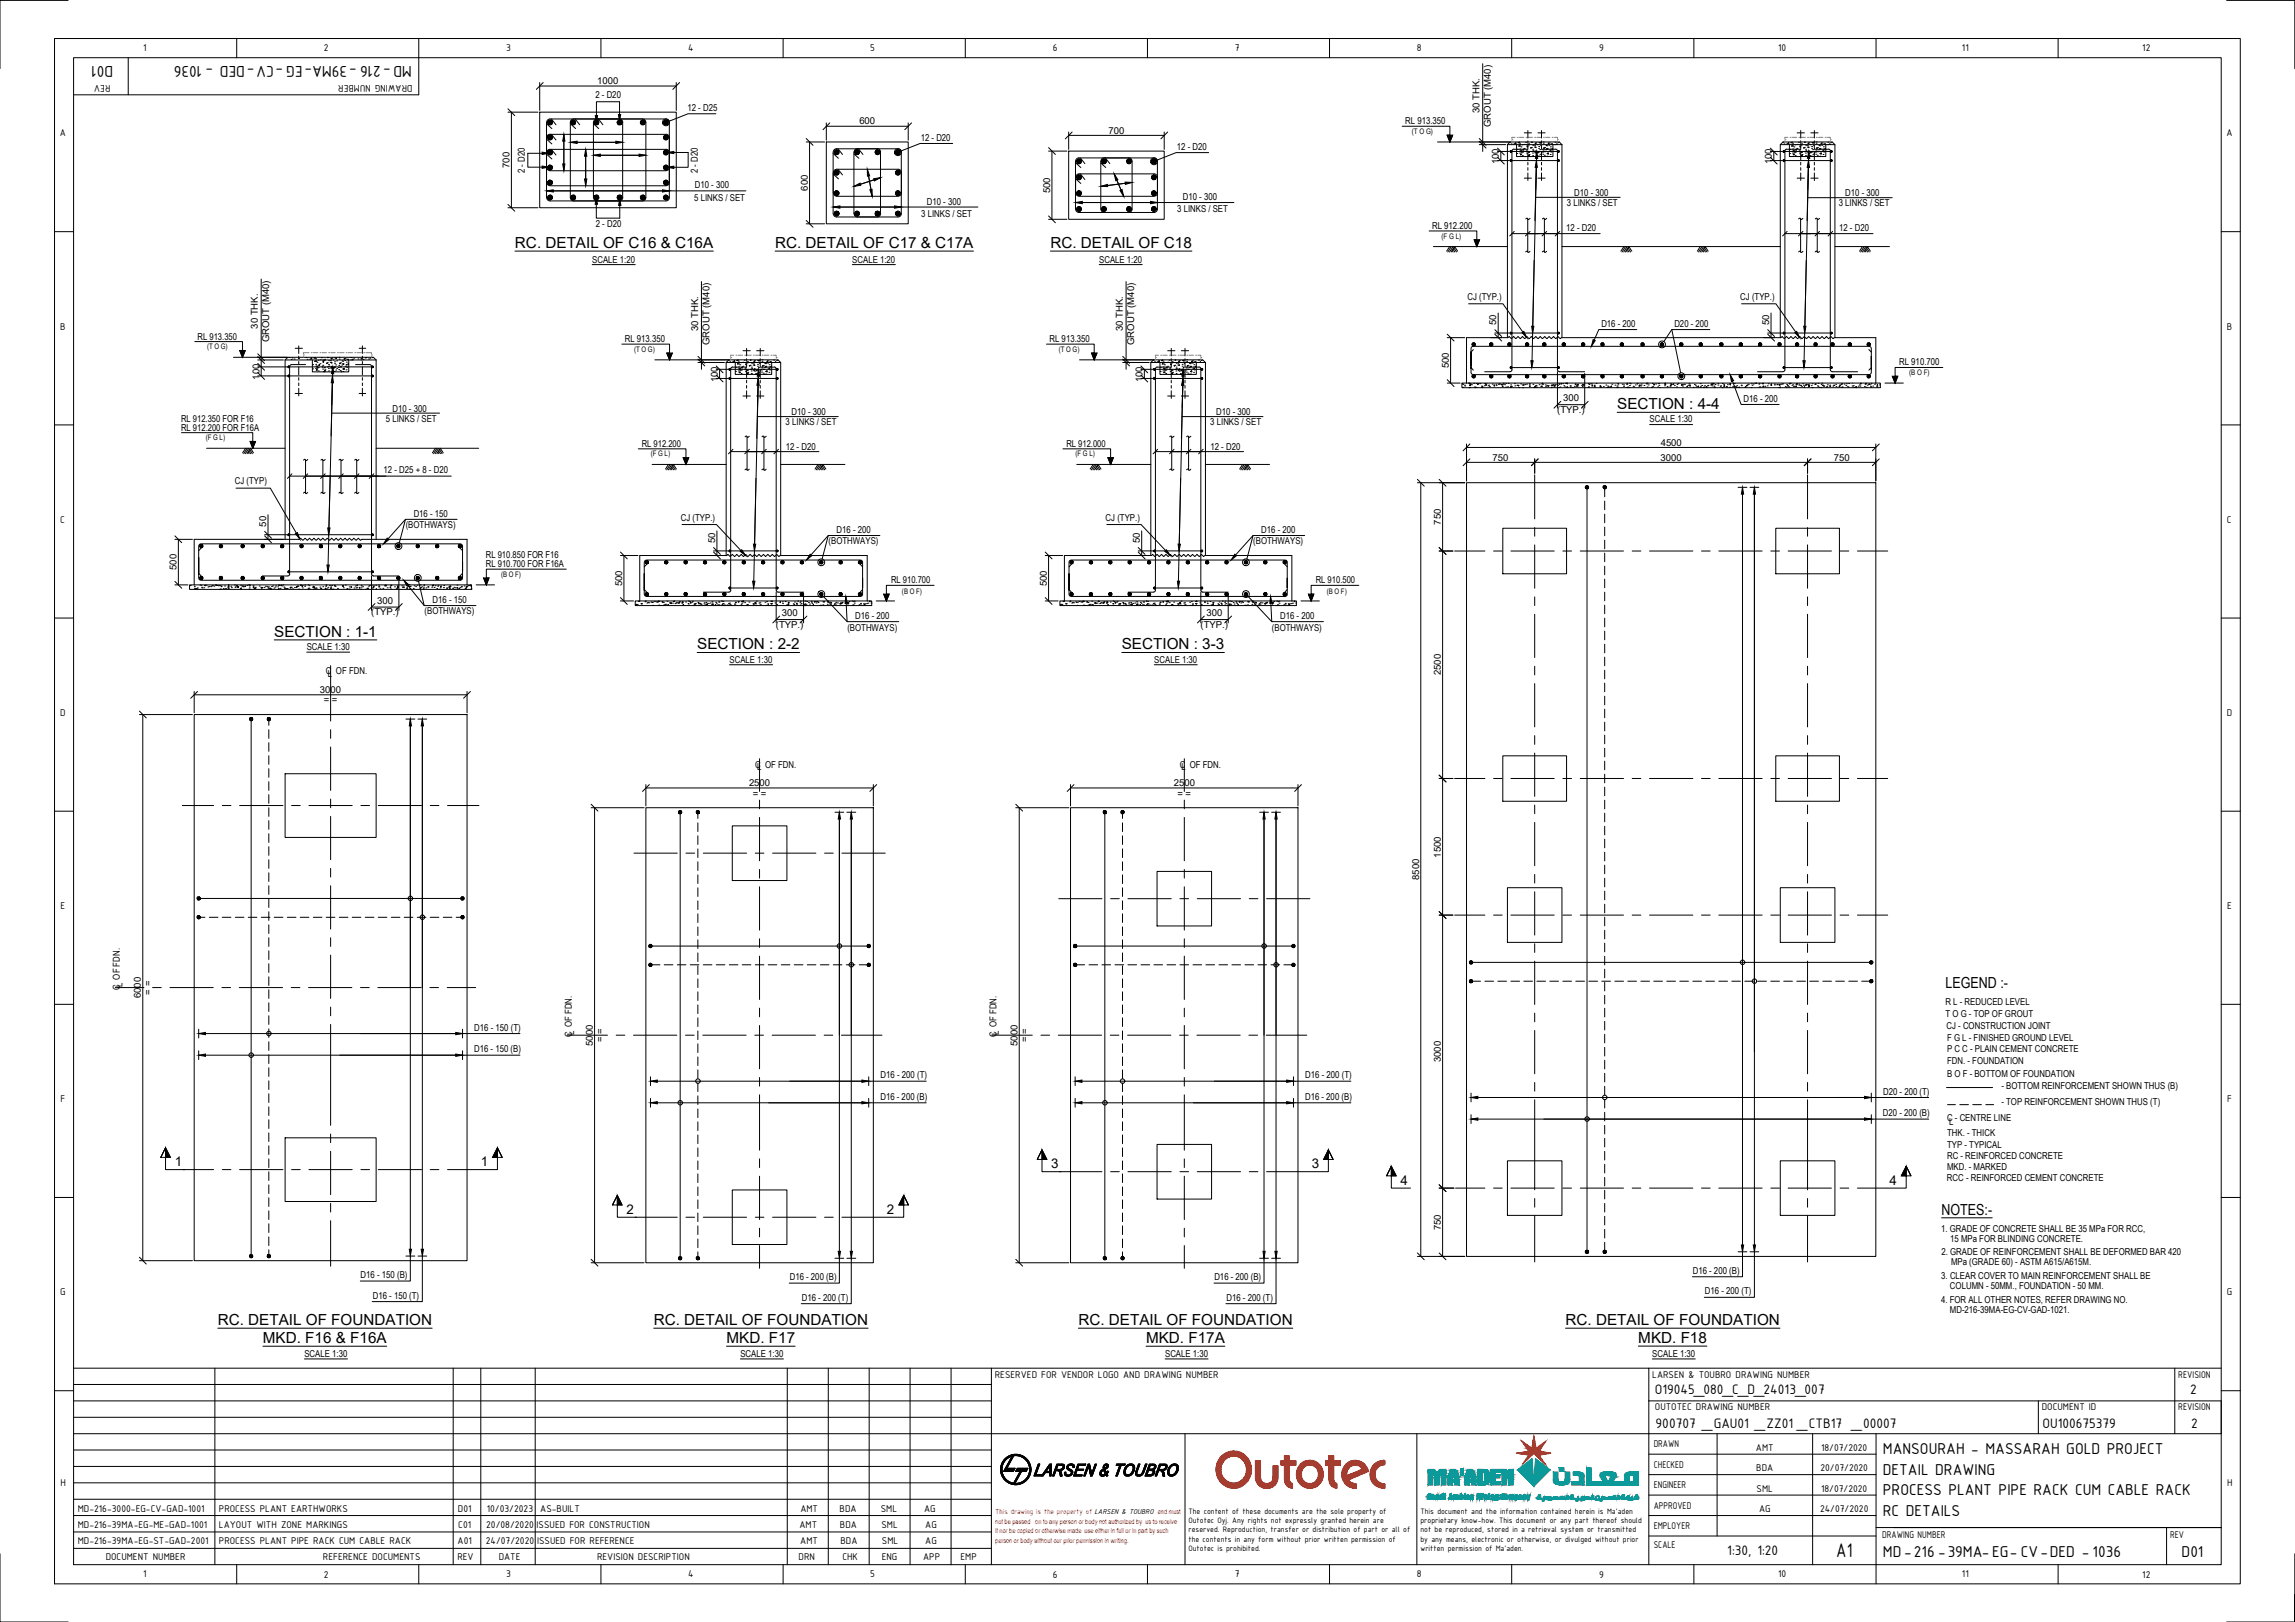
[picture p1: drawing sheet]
<svg xmlns="http://www.w3.org/2000/svg" width="841mm" height="594mm" viewBox="0 0 841 594" stroke-linecap="round" stroke-linejoin="round" font-family="sans-serif">
<defs><g id="words">
<text font-size="7.8" x="672.9" y="570.3">A1</text>
<g font-size="6.2">
<text x="41.5" y="24.1" transform="rotate(-180 41.5 24.1)">D01</text>
<text x="151" y="24.1" transform="rotate(-180 151 24.1)">MD-216 -39MA-EG -CV-DED - 1036</text>
<text x="690" y="532.6">MANSOURAH - MASSARAH GOLD PROJECT</text>
<text x="690" y="540.1">DETAIL DRAWING</text>
<text x="690" y="547.6">PROCESS PLANT PIPE RACK CUM CABLE RACK</text>
<text x="690" y="555.1">RC DETAILS</text>
<text x="690" y="570.1">MD-216 -39MA-EG- CV-DED - 1036</text>
<text x="799.5" y="570.1">D01</text>
</g>
<g font-size="5.6">
<text x="188.7" y="90.8">RC. DETAIL OF C16 &amp; C16A</text>
<text x="284.1" y="90.8">RC. DETAIL OF C17 &amp; C17A</text>
<text x="384.9" y="90.8">RC. DETAIL OF C18</text>
<text x="592.6" y="149.8">SECTION : 4-4</text>
<text x="100.5" y="233.2">SECTION : 1-1</text>
<text x="255.5" y="237.8">SECTION : 2-2</text>
<text x="411.1" y="237.8">SECTION : 3-3</text>
<text x="712.9" y="362">LEGEND :-</text>
<text x="711.5" y="444.9">NOTES:-</text>
<text x="79.8" y="485.3">RC. DETAIL OF FOUNDATION</text>
<text x="239.6" y="485.3">RC. DETAIL OF FOUNDATION</text>
<text x="395.2" y="485.3">RC. DETAIL OF FOUNDATION</text>
<text x="573.7" y="485.3">RC. DETAIL OF FOUNDATION</text>
<text x="96.4" y="491.9">MKD. F16 &amp; F16A</text>
<text x="266.2" y="491.9">MKD. F17</text>
<text x="420" y="491.9">MKD. F17A</text>
<text x="600.4" y="491.8">MKD. F18</text>
</g>
<g font-size="5.4">
<text x="606.4" y="510.6">O19045_080_C_D_24013_007</text>
<text x="802.6" y="510.6">2</text>
<text x="606.7" y="523.1">900707 _GAU01 _ZZ01 _CTB17 _00007</text>
<text x="748.5" y="523.1">OU100675379</text>
<text x="803" y="523.1">2</text>
<text x="633" y="569.7">1:30, 1:20</text>
</g>
<g font-size="4.9">
<text x="64.1" y="427.2">1</text>
<text x="176.2" y="427.2">1</text>
<text x="385.2" y="428">3</text>
<text x="480.7" y="428">3</text>
<text x="513.2" y="434">4</text>
<text x="692.4" y="434">4</text>
<text x="229.6" y="444.7">2</text>
<text x="325" y="444.7">2</text>
</g>
<g font-size="3.9">
<text x="52.4" y="18.8">1</text>
<text x="118.7" y="18.9">2</text>
<text x="185.5" y="18.7">3</text>
<text x="252.2" y="18.8">4</text>
<text x="318.9" y="18.7">5</text>
<text x="385.8" y="18.8">6</text>
<text x="452.5" y="18.8">7</text>
<text x="519.3" y="18.8">8</text>
<text x="586" y="18.7">9</text>
<text x="651.6" y="18.8">10</text>
<text x="719" y="18.8">11</text>
<text x="785.1" y="18.9">12</text>
<text x="40.5" y="31" transform="rotate(-180 40.5 31)">REV</text>
<text x="151.2" y="31" transform="rotate(-180 151.2 31)">DRAWING NUMBER</text>
<text x="22" y="50">A</text>
<text x="816" y="50">A</text>
<text x="22.1" y="120.7">B</text>
<text x="816.1" y="120.7">B</text>
<text x="22.1" y="191.4">C</text>
<text x="816.1" y="191.4">C</text>
<text x="22" y="262.2">D</text>
<text x="816" y="262.2">D</text>
<text x="22.1" y="333">E</text>
<text x="816.1" y="333">E</text>
<text x="22.2" y="403.7">F</text>
<text x="816.2" y="403.7">F</text>
<text x="22.1" y="474.4">G</text>
<text x="816.1" y="474.4">G</text>
<text x="364.6" y="504.6">RESERVED FOR VENDOR LOGO AND DRAWING NUMBER</text>
<text x="605.5" y="504.6">LARSEN &amp; TOUBRO DRAWING NUMBER</text>
<text x="798.2" y="504.6">REVISION</text>
<text x="606.5" y="516.6">OUTOTEC DRAWING NUMBER</text>
<text x="748.2" y="516.6">DOCUMENT ID</text>
<text x="798.2" y="516.6">REVISION</text>
<text x="606" y="530.1">DRAWN</text>
<text x="643.5" y="531.3">AMT</text>
<text x="667.3" y="531.3">18/07/2020</text>
<text x="606" y="537.6">CHECKED</text>
<text x="643.6" y="538.8">BDA</text>
<text x="667.1" y="538.8">20/07/2020</text>
<text x="22.1" y="544.2">H</text>
<text x="606" y="545.1">ENGINEER</text>
<text x="816.1" y="544.2">H</text>
<text x="643.7" y="546.4">SML</text>
<text x="667.3" y="546.4">18/07/2020</text>
<text x="28.5" y="553.6">MD-216-3000-EG-CV-GAD-1001</text>
<text x="80.2" y="553.6">PROCESS PLANT EARTHWORKS</text>
<text x="167.8" y="553.6">D01</text>
<text x="178.4" y="553.6">10/03/2023</text>
<text x="198" y="553.6">AS-BUILT</text>
<text x="293.3" y="553.6">AMT</text>
<text x="307.7" y="553.6">BDA</text>
<text x="322.8" y="553.6">SML</text>
<text x="338.7" y="553.6">AG</text>
<text x="606" y="552.6">APPROVED</text>
<text x="644.6" y="553.9">AG</text>
<text x="667" y="553.9">24/07/2020</text>
<text x="28.5" y="559.6">MD-216-39MA-EG-ME-GAD-1001</text>
<text x="80.2" y="559.6">LAYOUT WITH ZONE MARKINGS</text>
<text x="167.9" y="559.6">C01</text>
<text x="178.2" y="559.6">20/08/2020</text>
<text x="196.6" y="559.6">ISSUED FOR CONSTRUCTION</text>
<text x="292.9" y="559.6">AMT</text>
<text x="307.8" y="559.6">BDA</text>
<text x="323" y="559.6">SML</text>
<text x="339.1" y="559.6">AG</text>
<text x="606" y="560.1">EMPLOYER</text>
<text x="689.8" y="563.2">DRAWING NUMBER</text>
<text x="795.2" y="563.2">REV</text>
<text x="28.5" y="565.6">MD-216-39MA-EG-ST-GAD-2001</text>
<text x="80.2" y="565.6">PROCESS PLANT PIPE RACK CUM CABLE RACK</text>
<text x="167.7" y="565.6">A01</text>
<text x="178.1" y="565.6">24/07/2020</text>
<text x="196.8" y="565.6">ISSUED FOR REFERENCE</text>
<text x="293.3" y="565.6">AMT</text>
<text x="308" y="565.6">BDA</text>
<text x="323.2" y="565.6">SML</text>
<text x="339" y="565.6">AG</text>
<text x="606" y="567">SCALE</text>
<text x="38.7" y="571.3">DOCUMENT NUMBER</text>
<text x="118.4" y="571.3">REFERENCE DOCUMENTS</text>
<text x="167.6" y="571.3">REV</text>
<text x="182.8" y="571.3">DATE</text>
<text x="218.8" y="571.3">REVISION DESCRIPTION</text>
<text x="292.7" y="571.3">DRN</text>
<text x="308.7" y="571.3">CHK</text>
<text x="323.1" y="571.3">ENG</text>
<text x="338.3" y="571.3">APP</text>
<text x="352" y="571.3">EMP</text>
<text x="52.4" y="577.7">1</text>
<text x="118.7" y="577.8">2</text>
<text x="185.5" y="577.7">3</text>
<text x="252.2" y="577.7">4</text>
<text x="318.9" y="577.7">5</text>
<text x="385.8" y="577.8">6</text>
<text x="452.5" y="577.7">7</text>
<text x="519.3" y="577.7">8</text>
<text x="586" y="577.9">9</text>
<text x="651.6" y="577.7">10</text>
<text x="719" y="577.7">11</text>
<text x="785.1" y="577.8">12</text>
</g>
<g font-size="3.5">
<text x="218.2" y="36">2 - D20</text>
<text x="218.8" y="30.8">1000</text>
<text x="251.9" y="40.7">12 - D25</text>
<text x="542.1" y="41.5" transform="rotate(-90 542.1 41.5)">30 THK.</text>
<text x="314.9" y="45.6">600</text>
<text x="514.9" y="45.5">RL 913.350</text>
<text x="546.3" y="46.5" transform="rotate(-90 546.3 46.5)">GROUT (M40)</text>
<text x="337.4" y="51.7">12 - D20</text>
<text x="406.2" y="49">700</text>
<text x="431.2" y="55">12 - D20</text>
<text x="186.7" y="61.5" transform="rotate(-90 186.7 61.5)">700</text>
<text x="192.3" y="63.5" transform="rotate(-90 192.3 63.5)">2 - D20</text>
<text x="255.7" y="63.4" transform="rotate(-90 255.7 63.4)">2 - D20</text>
<text x="549.3" y="60.2" transform="rotate(-90 549.3 60.2)">100</text>
<text x="649.4" y="60.2" transform="rotate(-90 649.4 60.2)">100</text>
<text x="254.6" y="69">D10 - 300</text>
<text x="296" y="69.9" transform="rotate(-90 296 69.9)">600</text>
<text x="384.8" y="70.8" transform="rotate(-90 384.8 70.8)">500</text>
<text x="576.9" y="71.8">D10 - 300</text>
<text x="676.2" y="71.8">D10 - 300</text>
<text x="254.4" y="73.5">5 LINKS / SET</text>
<text x="339.6" y="74.9">D10 - 300</text>
<text x="431.4" y="77.7">3 LINKS / SET</text>
<text x="433.5" y="73.3">D10 - 300</text>
<text x="574.2" y="75.6">3 LINKS / SET</text>
<text x="673.8" y="75.6">3 LINKS / SET</text>
<text x="218.3" y="83.1">2 - D20</text>
<text x="337.6" y="79.4">3 LINKS / SET</text>
<text x="524.8" y="83.8">RL 912.200</text>
<text x="574" y="84.6">12 - D20</text>
<text x="673.9" y="84.6">12 - D20</text>
<text x="217" y="96.2">SCALE 1:20</text>
<text x="312.3" y="96.2">SCALE 1:20</text>
<text x="402.8" y="96.2">SCALE 1:20</text>
<text x="537.8" y="109.9">CJ (TYP.)</text>
<text x="637.8" y="109.9">CJ (TYP.)</text>
<text x="548.3" y="119" transform="rotate(-90 548.3 119)">50</text>
<text x="586.8" y="119.8">D16 - 200</text>
<text x="613.6" y="119.8">D20 - 200</text>
<text x="648.4" y="119" transform="rotate(-90 648.4 119)">50</text>
<text x="72.4" y="124.4">RL 913.350</text>
<text x="94.5" y="120.4" transform="rotate(-90 94.5 120.4)">30 THK.</text>
<text x="98.7" y="125.4" transform="rotate(-90 98.7 125.4)">GROUT (M40)</text>
<text x="228.9" y="125.3">RL 913.350</text>
<text x="255.8" y="121.3" transform="rotate(-90 255.8 121.3)">30 THK.</text>
<text x="384.6" y="125.3">RL 913.350</text>
<text x="411.4" y="121.3" transform="rotate(-90 411.4 121.3)">30 THK.</text>
<text x="260.1" y="126.3" transform="rotate(-90 260.1 126.3)">GROUT (M40)</text>
<text x="415.7" y="126.3" transform="rotate(-90 415.7 126.3)">GROUT (M40)</text>
<text x="530.9" y="134.9" transform="rotate(-90 530.9 134.9)">500</text>
<text x="696" y="133.8">RL 910.700</text>
<text x="95" y="139" transform="rotate(-90 95 139)">100</text>
<text x="263.1" y="140" transform="rotate(-90 263.1 140)">100</text>
<text x="418.7" y="140" transform="rotate(-90 418.7 140)">100</text>
<text x="572.9" y="147">300</text>
<text x="639" y="147.2">D16 - 200</text>
<text x="66.3" y="154.4">RL 912.350 FOR F16</text>
<text x="141.4" y="154.6">5 LINKS / SET</text>
<text x="143.8" y="150.8">D10 - 300</text>
<text x="287.9" y="155.8">3 LINKS / SET</text>
<text x="290.1" y="152">D10 - 300</text>
<text x="443.5" y="155.8">3 LINKS / SET</text>
<text x="445.7" y="152">D10 - 300</text>
<text x="570.7" y="151.2">(TYP.)</text>
<text x="604.5" y="154.7">SCALE 1:30</text>
<text x="66.4" y="157.7">RL 912.200 FOR F16A</text>
<text x="235.2" y="163.6">RL 912.200</text>
<text x="288" y="164.7">12 - D20</text>
<text x="390.8" y="163.6">RL 912.000</text>
<text x="443.6" y="164.7">12 - D20</text>
<text x="608.6" y="163.2">4500</text>
<text x="140.5" y="173.4">12 - D25 + 8 - D20</text>
<text x="547" y="168.7">750</text>
<text x="608.5" y="168.7">3000</text>
<text x="672" y="168.7">750</text>
<text x="86.1" y="177.4">CJ (TYP)</text>
<text x="151.6" y="189.3">D16 - 150</text>
<text x="249.5" y="190.8">CJ (TYP.)</text>
<text x="405.2" y="190.8">CJ (TYP.)</text>
<text x="97.6" y="192.9" transform="rotate(-90 97.6 192.9)">50</text>
<text x="148.7" y="193.5">(BOTHWAYS)</text>
<text x="306.6" y="195.3">D16 - 200</text>
<text x="462.2" y="195.3">D16 - 200</text>
<text x="528" y="192.2" transform="rotate(-90 528 192.2)">750</text>
<text x="262.1" y="198.8" transform="rotate(-90 262.1 198.8)">50</text>
<text x="303.7" y="199.4">(BOTHWAYS)</text>
<text x="417.7" y="198.8" transform="rotate(-90 417.7 198.8)">50</text>
<text x="459.3" y="199.4">(BOTHWAYS)</text>
<text x="64.7" y="208.8" transform="rotate(-90 64.7 208.8)">500</text>
<text x="178.1" y="204.4">RL 910.850 FOR F16</text>
<text x="178.1" y="207.7">RL 910.700 FOR F16A</text>
<text x="228" y="214.7" transform="rotate(-90 228 214.7)">500</text>
<text x="326.5" y="213.6">RL 910.700</text>
<text x="383.6" y="214.7" transform="rotate(-90 383.6 214.7)">500</text>
<text x="482.2" y="213.6">RL 910.500</text>
<text x="138.3" y="221.1">300</text>
<text x="158.5" y="220.9">D16 - 150</text>
<text x="136.1" y="225.3">(TYP.)</text>
<text x="155.6" y="225">(BOTHWAYS)</text>
<text x="286.6" y="225.7">300</text>
<text x="313.4" y="226.8">D16 - 200</text>
<text x="442.2" y="225.7">300</text>
<text x="469.1" y="226.8">D16 - 200</text>
<text x="284.4" y="229.9">(TYP.)</text>
<text x="310.5" y="230.9">(BOTHWAYS)</text>
<text x="440" y="229.9">(TYP.)</text>
<text x="466.1" y="230.9">(BOTHWAYS)</text>
<text x="112.4" y="238.1">SCALE 1:30</text>
<text x="267.3" y="242.7">SCALE 1:30</text>
<text x="423" y="242.7">SCALE 1:30</text>
<text x="119.5" y="247">C OF FDN.</text>
<text x="120.2" y="247.9">L</text>
<text x="528" y="247.3" transform="rotate(-90 528 247.3)">2500</text>
<text x="117.3" y="253.8">3000</text>
<text x="118.6" y="257.6">= =</text>
<text x="276.7" y="281.1">C OF FDN.</text>
<text x="432.3" y="281.1">C OF FDN.</text>
<text x="274.5" y="287.9">2500</text>
<text x="277.4" y="282">L</text>
<text x="430.1" y="287.9">2500</text>
<text x="433" y="282">L</text>
<text x="275.8" y="291.7">= =</text>
<text x="431.5" y="291.7">= =</text>
<text x="528" y="314.1" transform="rotate(-90 528 314.1)">1500</text>
<text x="520" y="322.3" transform="rotate(-90 520 322.3)">8500</text>
<text x="43.9" y="362.4" transform="rotate(-90 43.9 362.4)">C OF FDN.</text>
<text x="44.9" y="361.7" transform="rotate(-90 44.9 361.7)">L</text>
<text x="51.6" y="365.6" transform="rotate(-90 51.6 365.6)">6000</text>
<text x="55.5" y="364.3" transform="rotate(-90 55.5 364.3)">= =</text>
<text x="712.9" y="368.2">R L - REDUCED LEVEL</text>
<text x="173.8" y="377.5">D16 - 150 (T)</text>
<text x="712.9" y="372.3">T O G - TOP OF GROUT</text>
<text x="713.3" y="376.9">CJ - CONSTRUCTION JOINT</text>
<text x="209.5" y="379.9" transform="rotate(-90 209.5 379.9)">C OF FDN.</text>
<text x="210.4" y="379.1" transform="rotate(-90 210.4 379.1)">L</text>
<text x="217.2" y="383" transform="rotate(-90 217.2 383)">5000</text>
<text x="221" y="381.7" transform="rotate(-90 221 381.7)">= =</text>
<text x="365.1" y="379.9" transform="rotate(-90 365.1 379.9)">C OF FDN.</text>
<text x="366" y="379.1" transform="rotate(-90 366 379.1)">L</text>
<text x="372.8" y="383" transform="rotate(-90 372.8 383)">5000</text>
<text x="376.6" y="381.7" transform="rotate(-90 376.6 381.7)">= =</text>
<text x="713.5" y="381.1">F G L - FINISHED GROUND LEVEL</text>
<text x="173.7" y="385.4">D16 - 150 (B)</text>
<text x="528" y="389" transform="rotate(-90 528 389)">3000</text>
<text x="713.5" y="385.3">P C C - PLAIN CEMENT CONCRETE</text>
<text x="713.5" y="389.9">FDN. - FOUNDATION</text>
<text x="322.7" y="394.9">D16 - 200 (T)</text>
<text x="478.3" y="394.9">D16 - 200 (T)</text>
<text x="713.5" y="394.6">B O F - BOTTOM OF FOUNDATION</text>
<text x="690.1" y="400.9">D20 - 200 (T)</text>
<text x="733.4" y="398.9">- BOTTOM REINFORCEMENT SHOWN THUS (B)</text>
<text x="322.6" y="402.9">D16 - 200 (B)</text>
<text x="478.2" y="402.9">D16 - 200 (B)</text>
<text x="733.4" y="404.7">- TOP REINFORCEMENT SHOWN THUS (T)</text>
<text x="690" y="408.8">D20 - 200 (B)</text>
<text x="713.5" y="410.7">C - CENTRE LINE</text>
<text x="714.3" y="412">L</text>
<text x="713.5" y="416">THK. - THICK</text>
<text x="713.5" y="420.6">TYP - TYPICAL</text>
<text x="713.5" y="424.6">RC - REINFORCED CONCRETE</text>
<text x="713.5" y="428.6">MKD. - MARKED</text>
<text x="713.5" y="432.4">RCC - REINFORCED CEMENT CONCRETE</text>
<text x="528" y="450.6" transform="rotate(-90 528 450.6)">750</text>
<text x="711.4" y="451.1">1. GRADE OF CONCRETE SHALL BE 35 MPa FOR RCC,</text>
<text x="714.7" y="454.8">15 MPa FOR BLINDING CONCRETE.</text>
<text x="711.5" y="459.7">2. GRADE OF REINFORCEMENT SHALL BE DEFORMED BAR 420</text>
<text x="620.3" y="466.6">D16 - 200 (B)</text>
<text x="715" y="463.1">MPa (GRADE 60) - ASTM A615/A615M.</text>
<text x="132.2" y="468.1">D16 - 150 (B)</text>
<text x="289.4" y="468.9">D16 - 200 (B)</text>
<text x="445" y="468.9">D16 - 200 (B)</text>
<text x="711.4" y="468.3">3. CLEAR COVER TO MAIN REINFORCEMENT SHALL BE</text>
<text x="714.6" y="472.2">COLUMN - 50MM., FOUNDATION - 50 MM.</text>
<text x="136.6" y="475.7">D16 - 150 (T)</text>
<text x="293.8" y="476.4">D16 - 200 (T)</text>
<text x="449.5" y="476.4">D16 - 200 (T)</text>
<text x="624.8" y="474.1">D16 - 200 (T)</text>
<text x="711.3" y="477.3">4. FOR ALL OTHER NOTES, REFER DRAWING NO.</text>
<text x="714.5" y="481">MD-216-39MA-EG-CV-GAD-1021.</text>
<text x="111.5" y="497">SCALE 1:30</text>
<text x="271.3" y="497">SCALE 1:30</text>
<text x="427" y="497">SCALE 1:30</text>
<text x="605.5" y="497">SCALE 1:30</text>
</g>
<g font-size="3.1">
<text x="435.5" y="554.6">The content of these documents are the sole property of</text>
<text x="435.5" y="557.9">Outotec Oyj. Any rights not expressly granted herein are</text>
<text x="520.5" y="554.6">This document and the information contained herein is Ma'aden</text>
<text x="520.5" y="557.9">proprietary know-how. This document or any part thereof should</text>
<text x="435.5" y="561.3">reserved. Reproduction, transfer or distribution of part or all of</text>
<text x="520.5" y="561.3">not be reproduced, stored in a retrieval system or transmitted</text>
<text x="435.5" y="564.6">the contents in any form without prior written permission of</text>
<text x="435.5" y="567.9">Outotec is prohibited.</text>
<text x="520.5" y="564.6">by any means, electronic or otherwise, or divulged without prior</text>
<text x="520.5" y="567.9">written permission of Ma'aden.</text>
</g>
<g font-size="2.8">
<text x="517.4" y="49.1">(T O G)</text>
<text x="528.3" y="87.4">(F G L)</text>
<text x="75.9" y="127.9">(T O G)</text>
<text x="232.4" y="128.7">(T O G)</text>
<text x="388" y="128.7">(T O G)</text>
<text x="699.6" y="137.5">(B O F)</text>
<text x="75.4" y="161.2">(F G L)</text>
<text x="238.5" y="166.9">(F G L)</text>
<text x="394.1" y="166.9">(F G L)</text>
<text x="183.6" y="211.4">(B O F)</text>
<text x="330.5" y="217.6">(B O F)</text>
<text x="486.2" y="217.6">(B O F)</text>
</g>
<text font-size="2.8" fill="#f00" x="364.8" y="554.4">This drawing is the property of LARSEN &amp; TOUBRO and must</text>
<g font-size="2.5" fill="#f00">
<text x="364.7" y="558">not be passed on to any person or body not authorized by us to receive</text>
<text x="364.7" y="561.7">it nor be copied or otherwise made use either in full or in part by such</text>
<text x="364.7" y="565.2">person or body without our prior permission in writing.</text>
</g>
</g></defs>
<!-- layer: CI-DIM -->
<g fill="none" stroke="#000" stroke-width=".37">
<path d="M197.8 30.2v10.2M197.8 31.5h50M247.8 30.2v10.2M543.3 23.3v32.2M186.1 41.1h11M187.4 41.1v35M198.7 56.1h-5.3v5.1h5.3M206.6 49.2v13.3M209 52.1h19.2M214.6 54.7v13.3M217.5 56.9h19.2M227 41.9v-4.6h-8.4v5"/>
<path d="M246.9 55.9h5.3v5.4h-5.3M295.4 52h6.8M296.7 52v30M302.8 45v6.4M302.8 46.2h30M332.8 45v6.4M384.3 55.3h6.7M385.5 55.3v25M391.6 48.4v6.3M391.6 49.6h35M426.6 48.4v6.3M542.1 52h10.9"/>
<path d="M542.1 53h9.7M548.8 58.8h4.3M548.8 55.5h4.3M550 55.5v3.3M563.1 58l-.6 22.8M563.2 55.5l-1.8 76.6M648.8 58.8h4.3M648.8 55.5h4.3M650 55.5v3.3M662.8 58l-.6 22.8M662.9 55.5l-1.8 76.6M186.1 76.1h11"/>
<path d="M200.3 69.9h73M218.5 74.8v5.1h8.6v-4.7M305.3 75.8h53.1M317.8 62l1.4 7.4M318.3 64.4l1.3 7.5M320.3 65.9l-7.4 2.4M322.7 65.1l-7.4 2.4M394.1 74.2h58.1M408.3 63.7l2.5 5.9M409.3 66l2.5 5.9M414.9 66.8l-11.5 1.5M560.7 80a.6 .6 0 0 1-.6 .4 .6 .6 0 0 1-.5-.5l-.5 .3"/>
<path d="M562.7 72.3h31M566.8 80a.6 .6 0 0 1-.6 .4 .6 .6 0 0 1-.5-.5l-.5 .3M660.7 80a.6 .6 0 0 1-.6 .4 .6 .6 0 0 1-.5-.5l-.5 .3M662.4 72.4h31M666.8 80a.6 .6 0 0 1-.6 .4 .6 .6 0 0 1-.6-.5l-.4 .3M295.4 82h6.8M384.3 80.3h6.7M560.7 92l-.6 .5-.5-.5-.5 .3M562.2 95.4l-.5 24.1M566.8 92l-.6 .5-.5-.5-.5 .3M660.7 92l-.6 .5-.5-.5-.5 .3M666.7 92l-.5 .5-.5-.5-.5 .3"/>
<path d="M95.7 102.2v35.5M257 103.1v32.2M412.7 103.1v32.2M538.2 111.3h12.6l7.3 10.3M549 114.7v9M638.2 111.3h12.6l7.3 10.3M649 114.7v9M94.4 131.8h9.4M94.4 130.9h10.7M94.4 137.7h10.8M94.4 134.4h10.8M122 134.4l-1.8 72.5"/>
<path d="M255.8 131.8h10.9M255.8 132.8h9.7M262.5 138.6h4.3M262.5 135.3h4.3M263.7 135.3v3.3M277.9 137.8l-.6 22.8M278 135.3l-1.8 77.6M411.4 131.8h11M411.4 132.8h9.7M418.1 138.6h4.3M418.1 135.3h4.3M419.4 135.3v3.3"/>
<path d="M433.5 137.8l-.3 11.4M433.6 135.3l-1.8 77.6M530.4 123.7h6.4M531.6 123.7v16.6M546.4 123.7h3.9M547.8 122h5.3M570.7 136.1v13.4M580.7 136.8v12.7M599.8 120.7h-13.9l-1.7 3.9M634.9 139.5l3.1 8.6h14M646.3 123.7h4M647.8 122h5.3"/>
<path d="M121.5 151.3h39.6M274.6 159.8a.57 .57 0 0 1-.6 .4 .57 .57 0 0 1-.5-.5l-.5 .3M277.5 152.6h29.7M280.8 159.8a.6 .6 0 0 1-.6 .4 .6 .6 0 0 1-.5-.5l-.5 .3M430.2 159.8a.6 .6 0 0 1-.6 .4 .6 .6 0 0 1-.5-.5l-.4 .3M433.2 152.6h29.6M433.4 141.1l-.5 19.5M436.4 159.8a.6 .6 0 0 1-.6 .4 .6 .6 0 0 1-.5-.5l-.5 .3M530.4 140.3h4.7M570.7 148.2h10M86.5 178.8h12.6l9.5 16.5M112.8 168.3l-.6 .4-.5-.5-.5 .3"/>
<path d="M119.2 168.3l-.6 .4-.6-.5-.4 .3M125.8 168.3l-.6 .4-.5-.5-.5 .3M131.5 168.3l-.5 .4-.6-.5-.4 .3M274.6 171.8l-.6 .5-.6-.5-.4 .3M280.8 171.8l-.6 .5-.5-.5-.5 .3M430.2 171.8l-.6 .5-.5-.5-.5 .3M436.4 171.8l-.6 .5-.5-.5-.5 .3M519.4 176.8h17.4M520.7 176.8v283.4M528.7 176.8v283.4M537.4 162.6v13.6M537.4 163.9h150"/>
<path d="M537.4 169.3h150M562.4 168.1v5.2M636.9 178.5h3.3M638.6 178.5v277.5M641.3 178.5h3.2M642.9 178.5v277.5M662.4 168.1v5.2M687.4 162.6v13.6M64.1 197.5h6.4M65.4 197.5v16.7M97 197.5h6.8M97 195.8h8.2"/>
<path d="M98.2 188.5v9M112.8 180.4l-.6 .4-.6-.5-.4 .3M119.1 180.4l-.5 .4-.6-.5-.4 .3M125.8 180.4l-.6 .4-.6-.5-.4 .3M131.5 180.4l-.5 .4-.6-.5-.4 .3M167.5 190.2h-18.9l-6.4 7.1M249.9 192.1h12.7l8.9 9.5M262.7 194.5v9M322.5 196.1h-19l-6.3 7.2M405.6 192.1h12.6l8.9 9.5M418.4 194.5v9M478.1 196.1h-18.9l-6.4 7.2"/>
<path d="M64.1 214.2h4.8M136.1 210.9v12.7M146.2 211.6v12M149.5 214.5l5.9 7.3h19M227.4 203.5h6.4M228.6 203.5v16.6M260.1 203.5h3.9M261.5 201.8h5.3M284.4 216.8v11.3M294.5 217.5v10.6M383 203.5h6.4M384.3 203.5v16.6"/>
<path d="M415.7 203.5h3.9M417.1 201.8h5.3M440.1 216.8v11.3M450.1 217.5v10.6M527.4 201.8h5M136.1 222.3h10.1M227.4 220.1h4.8M284.4 226.9h10.1M310.1 221l.3 6.7h19M383 220.1h4.8M440.1 226.9h10M465.7 221l.3 6.7h19"/>
<path d="M71.2 253.3v7.8M71.2 254.5h100M171.2 253.3v7.8M51.1 261.7h19.4M52.3 261.7v200M148.8 263.4h3.2M150.4 263.4v194.2M153.2 263.4h3.2M154.8 263.4v194.2M216.6 295.8h19.5M217.9 295.8v166.7M236.7 287.4v7.8"/>
<path d="M236.7 288.6h83.3M306 297.5h3.2M307.6 297.5v160.8M310.3 297.5h3.3M312 297.5v160.8M320 287.4v7.8M372.2 295.8h19.5M373.5 295.8v166.7M392.3 288.6h83.4M392.3 287.4v7.8M461.6 297.5h3.2M463.2 297.5v160.8"/>
<path d="M466 297.5h3.2M467.6 297.5v160.8M475.7 287.4v7.8M527.4 285.1h5M527.4 335.2h5M72.8 377v3.2M75.3 378.6h115.2M169.5 377v3.2M72.8 384.9v3.2M75.3 386.5h115.2M169.5 384.9v3.2M238.4 394.4v3.2"/>
<path d="M240.9 396h98.5M318.3 394.4v3.2M394 394.4v3.2M396.5 396h98.5M474 394.4v3.2M238.4 402.3v3.2M240.9 403.9h98.5M318.3 402.3v3.2M394 402.3v3.2M396.5 403.9h98.5M474 402.3v3.2M539.1 400.4v3.2"/>
<path d="M539.1 408.3v3.2M541.6 409.9h165.2M541.6 402h165.2M685.8 400.4v3.2M685.8 408.3v3.2M527.4 435.2h5.4M636.9 458.5h3.3M638.6 458.5v9.1h-18.4M641.3 458.5h3.2M642.9 458.5v16.7h-18.4M51.1 461.7h19.4M148.8 460.1h3.2"/>
<path d="M150.4 460.1v9.1h-18.4M153.2 460.1h3.2M154.8 460.1v16.6h-18.4M216.6 462.5h19.5M306 460.9h3.2M307.6 460.9v9.1h-18.4M310.3 460.9h3.3M312 460.9v16.6h-18.4M372.2 462.5h19.5M461.6 460.9h3.2M463.2 460.9v9.1h-18.3M466 460.9h3.2"/>
<path d="M467.6 460.9v16.6h-18.4M519.4 460.2h17.4"/>
<circle cx="150.4" cy="329" r=".83"/>
<circle cx="154.8" cy="336" r=".83"/>
<circle cx="307.6" cy="346.5" r=".83"/>
<circle cx="312" cy="353.3" r=".83"/>
<circle cx="463.2" cy="346.5" r=".83"/>
<circle cx="467.6" cy="353.3" r=".83"/>
<circle cx="638.6" cy="352.5" r=".83"/>
<circle cx="642.9" cy="359.4" r=".83"/>
<circle cx="98.5" cy="378.5" r=".83"/>
<circle cx="92.1" cy="386.5" r=".83"/>
<circle cx="255.8" cy="396" r=".83"/>
<circle cx="411.4" cy="396" r=".83"/>
<circle cx="249.3" cy="403.9" r=".83"/>
<circle cx="404.9" cy="403.9" r=".83"/>
<circle cx="581.6" cy="409.9" r=".83"/>
<circle cx="588.1" cy="401.9" r=".83"/>
</g>
<!-- layer: 0 -->
<g fill="none" stroke="#000" stroke-width=".37">
<path d="M186.1 39.8l2.5 2.5M199.1 30.2l-2.5 2.5M249 30.2l-2.5 2.5M262.3 41.7h-10.2l-6.9 2.7M295.4 50.7l2.5 2.5M304.1 45l-2.5 2.5M334.1 45l-2.5 2.5M349.1 52.5h-11.9l-7 2.8M384.3 54.1l2.5 2.5M392.9 48.4l-2.5 2.5M427.9 48.4l-2.5 2.5M442.9 55.9h-11.9l-7 2.7"/>
<path d="M513.8 46.2h17.5v5.8v-2.5h-1l1 2.5 1-2.5M526.8 52h44.6l1 1M542.1 51.7l2.5 2.5M542.1 50.7l2.5 2.5M548.8 57.6l2.5 2.5M548.8 54.2l2.5 2.5M553.3 52.1h.1M553.4 52l-1 1M553.8 52.7h.1M554.7 52.7h.1M555.2 52.5l.3-.3v.4zM555.8 56.2h.1"/>
<path d="M555.9 54.7h.1M556.2 52.3h.1M556.5 52.2l.3-.2-.1 .3zM556.8 53.3v.2h-.2zM556.9 52.5h.1M556.9 56.1h.1M556.9 54.6h.1M557 53.1h.1M557 55.2h.1M557 53.5h.1M557.3 56.6h.1M557.3 55.5l.3-.1-.1 .3z"/>
<path d="M557.4 55.2h.1M557.4 56.4v.3h-.3zM557.4 53.8h.1M557.4 56h.1M557.8 53h.1M557.9 57h.1M557.9 55.8h.1M558 54.9l.3-.3 .1 .4zM558.5 54.4h.1M558.6 52.9h.1M558.6 48.7h2.6M559.1 52.1h.1"/>
<path d="M559.3 55.3h.1M559.3 55.6h.1M559.5 56.3h.1M559.5 53.1h.1M559.5 54.9h.1M559.6 53.5h.1M559.8 53.5l.1 .3h-.3zM559.9 57.2l.3-.1-.1 .2M559.9 57.2l.1 .1M559.9 47.8v2.8M559.9 51.6v.9M559.9 53.5v1"/>
<path d="M559.9 55.5v3M559.9 59.5v.9M560 52.9l-.1 .1M560 52.9v.1M560 57.2h.1M560.1 53.1h.1M560.1 55.7h.1M560.2 55.9h.1M560.2 52.7h.1M560.3 56.6h.1M560.4 56.7l.1 .3h-.3zM560.9 54.2l.3-.2-.1 .3z"/>
<path d="M561.2 55.6h.1M561.2 54h.1M561.4 52h.1M561.5 55.4h.1M561.6 56.1h.1M561.6 57h.1M561.7 54.7h.1M561.7 53.2h.1M561.8 55.2h.1M562.3 53.9h.1M562.4 53.2h.1M562.4 55.9h.1"/>
<path d="M562.5 55.6l.4-.3v.4zM562.6 52.5l.3-.1-.1 .2zM562.7 55.3h.1M562.8 56.1h.1M562.8 53.8l.1 .3-.2-.1zM562.9 52.3h.1M563.3 53h.1M563.4 57l.1 .2h-.3zM563.4 55.9l.3-.1-.1 .2zM563.6 48.7h2.6M563.8 57.2h.1M563.8 55.7h.1"/>
<path d="M563.8 55.5h.1M563.8 54.3h.1M563.9 53.7h.1M563.9 52.2h.1M564.3 54.8h.1M564.3 56.7h.1M564.5 52.1l.1 .3h-.3zM564.6 53.3h.1M564.7 56.1h.1M564.9 47.8v2.8M564.9 51.6v.9M564.9 53.5v1"/>
<path d="M564.9 55.5v3M564.9 59.5v.9M565.3 55.7h.1M565.4 56.5h.1M565.4 55h.1M565.5 52.7h.1M565.5 52h.1M565.9 54.1v.2h-.2zM565.9 56.9h.1M566 55.4h.1M566 54h.1M566 55.6h.1"/>
<path d="M566.5 57.2l-.1 .1M566.5 54.8h.1M566.5 53.3h.1M566.7 54.4h.1M566.9 53.4h.1M566.9 57.2h.1M566.9 56.1h.1M567 54.5l.3-.1-.1 .2zM567 56.3h.1M567.4 56v.4l-.3-.1zM567.6 52.4v.3l-.2-.1zM567.6 53.2h.1"/>
<path d="M567.7 52.4h.1M567.7 55.3h.1M568.1 56.6h.1M568.1 55.2h.1M568.1 54.6h.1M568.2 53.8h.1M568.3 55.7h.1M568.4 52.7h.1M568.6 52.8l.3-.1-.1 .3zM568.9 54.3l.1 .3h-.3zM569.8 53h.1M569.8 52.1h.1"/>
<path d="M570.4 52.9l.2-.2v.2zM570.9 52.3h.1M648.8 57.6l2.5 2.5M648.8 54.2l2.5 2.5M652.4 53l1-1h18l1 1M653.3 52.1h.1M653.8 52.7h.1M654.7 52.7h.1M655.2 52.5l.3-.3v.4zM655.8 56.2h.1M655.9 54.7h.1M656.2 52.3h.1"/>
<path d="M656.5 52.2l.3-.2-.1 .3zM656.8 53.3v.2h-.3zM656.8 56.1h.1M656.9 52.5h.1M656.9 54.6h.1M657 53.1h.1M657 55.2h.1M657 53.5h.1M657.3 56.6h.1M657.4 55.2h.1M657.4 56.4v.3h-.3zM657.4 55.5l.2-.1v.3z"/>
<path d="M657.4 53.8h.1M657.4 56h.1M657.8 53h.1M657.9 57h.1M657.9 55.8h.1M658 54.9l.3-.3 .1 .4zM658.5 54.4h.1M658.6 52.9h.1M658.6 48.7h2.6M659.1 52.1h.1M659.3 55.3h.1M659.3 55.6h.1"/>
<path d="M659.5 56.3h.1M659.5 54.9h.1M659.5 53.1h.1M659.6 53.5h.1M659.8 53.5v.3h-.2zM659.8 57.2l.3-.1v.2M659.8 57.2l.2 .1M659.9 47.8v2.8M659.9 51.6v.9M659.9 53.5v1M659.9 55.5v3M659.9 59.5v.9"/>
<path d="M660 52.9l-.1 .1M660 52.9v.1M660.1 57.2h.1M660.1 55.7h.1M660.1 53.1h.1M660.1 55.9h.1M660.2 52.7h.1M660.4 56.6h.1M660.4 56.7v.3h-.2zM660.9 54.2l.3-.2-.1 .3zM661.2 55.6h.1M661.2 54h.1"/>
<path d="M661.4 52l.1 .1M661.5 52v.1M661.5 55.4h.1M661.6 56.1h.1M661.6 57h.1M661.7 54.7h.1M661.7 53.2h.1M661.8 55.2h.1M662.3 53.9h.1M662.3 53.2h.1M662.4 55.9h.1M662.5 55.6l.4-.3v.4z"/>
<path d="M662.6 52.5l.3-.1-.1 .2zM662.6 54l.3-.2v.3zM662.8 55.3h.1M662.8 56.1h.1M662.9 52.3h.1M663.3 53h.1M663.4 57l.1 .2h-.3l.2-.2M663.4 55.9l.3-.1-.1 .2zM663.6 48.7h2.6M663.7 57.2h.1M663.8 55.5h.1M663.8 55.7h.1"/>
<path d="M663.9 54.3h.1M663.9 53.7h.1M664 52.2h.1M664.3 54.8h.1M664.3 56.7h.1M664.5 52.1v.3h-.2zM664.6 53.3h.1M664.7 56.1h.1M664.9 47.8v2.8M664.9 51.6v.9M664.9 53.5v1M664.9 55.5v3"/>
<path d="M664.9 59.5v.9M665.3 55.7h.1M665.4 56.5h.1M665.4 55h.1M665.5 52.7h.1M665.5 52h.1M665.9 54.1v.2h-.2zM665.9 56.9h.1M666 55.4h.1M666 54h.1M666 55.6h.1M666.4 57.3h.1"/>
<path d="M666.5 54.8h.1M666.5 53.3h.1M666.7 54.4h.1M666.9 53.4h.1M666.9 57.2h.1M666.9 56.1h.1M667 54.5l.3-.1-.1 .2zM667 56.3h.1M667 56.3l.4-.3v.4zM667.6 52.4v.3l-.3-.1zM667.6 53.2h.1M667.7 52.4h.1"/>
<path d="M667.8 55.3h.1M668.1 56.6h.1M668.1 55.2h.1M668.1 54.6h.1M668.2 53.8h.1M668.3 55.7h.1M668.4 52.7h.1M668.7 52.8l.3-.1-.1 .3zM668.9 54.3l.1 .3h-.3zM669.8 53h.1M669.8 52.1h.1M670.6 52.7v.2h-.2l.2-.2"/>
<path d="M670.9 52.3h.1M186.1 74.9l2.5 2.5M384.3 79.1l2.5 2.5M558.6 65.2h2.6M559.9 61.4v1M559.9 63.3v2.8M563.6 65.2h2.6M564.9 61.4v1M564.9 63.3v2.8M658.6 65.2h2.6M659.9 61.4v1M659.9 63.3v2.8"/>
<path d="M663.6 65.2h2.6M664.9 63.3v2.8M664.9 61.4v1M295.4 80.7l2.5 2.5M523.7 84.6h17.5v5.7v-2.5h-1l1 2.5 1-2.5M525.3 90.3h27.1M554.1 85.6h32.3M554.9 84.8l-1.6 1.6M560.7 84.8l-1.7 1.6M566.8 84.8l-1.7 1.6M571.6 84.8l-1.7 1.6M572.4 90.3h80"/>
<path d="M654.1 85.6h32.3M654.9 84.8l-1.7 1.6M660.7 84.8l-1.7 1.6M666.8 84.8l-1.7 1.6M671.6 84.8l-1.7 1.6M672.4 90.3h20M71.4 125.1h17.5v5.8v-2.5h-1.1l1.1 2.5 1-2.5M85.6 130.9h51.2l1 .9M94.4 130.6l2.5 2.5M94.4 129.6l2.5 2.5M94.4 136.5l2.5 2.5M94.4 133.1l2.5 2.5"/>
<path d="M105.5 130.9l-1 .9M106 131h.1M106.7 131.7h.1M107 131.1h.1M107.8 131.5h.1M108.2 127.6h2.6M109.4 131.3h.1M109.5 126.7v2.8M109.5 130.4v1M109.5 132.4v1M109.5 134.3v3M109.5 138.3v1"/>
<path d="M112.1 131h.1M112.5 131.6h.1M113.5 131.6h.1M114.2 131.1l.1 .4-.4-.1zM114.6 135.1h.1M114.6 133.6h.1M115 131.2h.1M115.2 131l.3-.1-.1 .3zM115.5 132.1l.1 .3h-.3zM115.6 131.3h.1M115.6 134.9h.1M115.7 133.4h.1"/>
<path d="M115.7 131.9h.1M115.7 134.1h.1M115.8 132.4h.1M116 135.5h.1M116.1 134.1h.1M116.1 134.4l.3-.1-.1 .2zM116.1 135.3l.1 .3h-.3zM116.2 132.7h.1M116.2 134.9h.1M116.6 131.9h.1M116.6 134.6h.1M116.6 135.9h.1"/>
<path d="M116.8 133.8l.3-.4v.5zM117.3 133.2h.1M117.3 131.8h.1M117.8 131h.1M118 134.2h.1M118.1 134.5h.1M118.2 135.2h.1M118.2 132h.1M118.3 133.8h.1M118.3 132.4h.1M118.6 132.7l-.1-.3-.1 .2 .2 .1M118.7 131.8h.1"/>
<path d="M118.7 136.2l.2-.2-.1 .2M118.8 136.1h.1M118.8 134.5h.1M118.8 132h.1M118.9 134.7h.1M119 131.6h.1M119.1 135.4h.1M119.1 135.6l.1 .3-.3-.1zM119.6 133l.3-.1-.1 .3zM119.9 134.4h.1M120 132.9h.1M120.1 130.9h.1"/>
<path d="M120.3 134.3h.1M120.4 134.9h.1M120.4 133.5h.1M120.4 135.9h.1M120.4 132.1h.1M120.5 134.1h.1M121 132.7h.1M121.1 132.1h.1M121.2 134.8h.1M121.3 131.4l.3-.2-.1 .3zM121.4 132.9l.2-.2v.2zM121.5 134.2h.1"/>
<path d="M121.5 135h.1M121.6 134.2v.3h-.3zM121.6 131.2h.1M122.1 131.8h.1M122.2 135.9v.2h-.2zM122.2 134.7l.3-.1-.1 .3zM122.5 136h.1M122.5 134.3h.1M122.6 134.6h.1M122.6 133.2h.1M122.6 132.5h.1M122.7 131.1h.1"/>
<path d="M123 133.7h.1M123.1 135.5h.1M123.2 131l.1 .3-.2-.1 .2-.2M123.4 132.2h.1M123.4 134.9h.1M124 134.6h.1M124.1 135.4h.1M124.2 133.8h.1M124.3 131.5h.1M124.3 130.9h.1M124.6 132.9l.1 .3h-.3zM124.7 135.7h.1"/>
<path d="M124.7 134.3h.1M124.8 132.9h.1M124.8 134.5h.1M125.1 136.2h.1M125.2 133.7h.1M125.3 132.2h.1M125.5 133.2h.1M125.6 132.3h.1M125.6 136.1h.1M125.7 135h.1M125.7 133.4l.3-.2-.1 .3zM125.7 135.2h.1"/>
<path d="M125.8 135.2l.3-.4 .1 .5zM126.1 131.5l.2-.2v.2zM126.4 132.1h.1M126.4 131.2h.1M126.5 134.2h.1M126.8 135.4h.1M126.8 133.5h.1M126.9 134h.1M126.9 132.6h.1M127 134.5h.1M127.1 131.6h.1M127.4 131.7l.3-.1-.1 .2z"/>
<path d="M127.6 133.2l.1 .2h-.2l.2-.2M128.5 131.8h.1M128.6 131h.1M129.3 131.5l.1 .3h-.3zM129.6 131.2h.1M131.2 131.5h.1M131.6 127.6h2.4M132.2 131.3h.1M132.4 131.8h-.1M132.4 131.8h.1M132.8 126.7v2.8M132.8 130.4v1"/>
<path d="M132.8 132.4v1M132.8 134.3v3M132.8 138.3v1M132.9 131.8h.1M133.1 131.6h.1M133.9 131.1h.1M134.1 130.9h.1M135 131.5h.1M135.6 131.2h.1M136.3 131h.1M227.9 126h17.5v5.8v-2.5h-1.1l1.1 2.5 1-2.5M240 131.8h45.1l1 1"/>
<path d="M255.8 131.5l2.5 2.5M255.8 130.5l2.5 2.5M262.5 137.4l2.5 2.5M262.5 134l2.5 2.5M267 131.9h.1M267.1 131.8l-1 1M267.5 132.5h.1M268.4 132.5h.1M269.2 132.4l-.3-.1 .3-.3v.4M269.5 136h.1M269.6 134.5h.1M269.9 132.1h.1"/>
<path d="M270.2 132l.3-.2-.1 .3zM270.5 133.1v.2h-.2zM270.6 132.3h.1M270.6 135.9h.1M270.6 134.4h.1M270.7 132.9h.1M270.7 135h.1M270.7 133.3h.1M271 136.4h.1M271 135.3l.3-.1-.1 .3zM271.1 135h.1M271.1 136.2v.3h-.3z"/>
<path d="M271.1 133.6h.1M271.1 135.8h.1M271.5 132.8h.1M271.6 136.8h.1M271.6 135.6h.1M272 134.4l.1 .4-.4-.1zM272.2 134.2h.1M272.3 132.7h.1M272.3 128.5h2.7M272.8 131.9h.1M273 135.1h.1M273 135.4h.1"/>
<path d="M273.2 136.1h.1M273.2 134.7h.1M273.2 132.9h.1M273.3 133.3h.1M273.5 133.3l.1 .3h-.3zM273.6 127.6v2.8M273.6 131.4v.9M273.6 133.3v1M273.6 135.3v3M273.6 139.2v1M273.7 137.1l.2-.2-.1 .2M273.7 137h.1"/>
<path d="M273.7 132.7l-.1 .1M273.8 135.5h.1M273.8 132.9h.1M273.9 135.7h.1M273.9 132.5h.1M274 136.4h.1M274.1 136.5l.1 .3h-.3zM274.6 134l.3-.2-.1 .3zM274.9 135.4h.1M274.9 133.8h.1M275.1 131.8h.1M275.2 135.2h.1"/>
<path d="M275.3 135.9h.1M275.3 136.8h.1M275.4 134.5h.1M275.4 133h.1M275.5 135h.1M276 133.7h.1M276.1 133h.1M276.1 135.7h.1M276.2 135.4l.4-.3v.4zM276.3 132.3l.3-.1-.1 .2zM276.5 135.1h.1M276.5 135.9h.1"/>
<path d="M276.6 132.1h.1M276.6 133.6l-.2 .2 .2 .1-.1-.3M277 132.8h.1M277.2 137l-.1-.2-.2 .2h.3M277.3 128.5h2.7M277.4 135.5l-.3 .2 .2 .1 .1-.2M277.5 137h.1M277.5 135.5h.1M277.5 135.3h.1M277.6 134.1h.1M277.6 133.4h.1M277.6 132h.1"/>
<path d="M278 134.6h.1M278 136.5h.1M278.2 131.9l.1 .3h-.3zM278.3 133.1h.1M278.4 135.9h.1M278.6 127.6v2.8M278.6 131.4v.9M278.6 133.3v1M278.6 135.3v3M278.6 139.2v1M279 135.5h.1M279.1 136.3h.1"/>
<path d="M279.1 134.8h.1M279.2 132.5h.1M279.2 131.8h.1M279.6 133.9l-.2 .2zM279.7 136.7h.1M279.7 135.2h.1M279.7 133.8h.1M279.7 135.4h.1M280.2 137l-.1 .1M280.2 134.6h.1M280.2 133.1h.1M280.4 134.2h.1"/>
<path d="M280.6 133.2h.1M280.6 137h.1M280.6 135.9h.1M280.7 134.3l.3-.1-.1 .2zM280.7 136.1h.1M280.8 136.1l.3-.3v.4zM281.3 132.2v.3l-.2-.1zM281.3 133h.1M281.4 132.2h.1M281.4 135.1h.1M281.8 136.4h.1M281.8 135h.1"/>
<path d="M281.8 134.4h.1M281.9 133.6h.1M282 135.5h.1M282.1 132.5h.1M282.4 132.6l.3-.1-.1 .3zM282.6 134.1l.1 .3h-.3zM283.5 132.8h.1M283.5 131.9h.1M284.3 132.7v-.2l-.2 .2h.3M284.6 132.1h.1M383.5 126h17.5v5.8v-2.5h-1l1 2.5 1-2.5M395.6 131.8h45.1l1 1"/>
<path d="M411.4 131.5l2.5 2.5M411.4 130.5l2.5 2.5M418.1 137.4l2.5 2.5M418.1 134l2.5 2.5M422.7 131.9h.1M422.7 131.8l-1 1M423.1 132.5h.1M424.1 132.5h.1M424.9 132.4l-.4-.1 .3-.3 .1 .4M425.2 136h.1M425.2 134.5h.1M425.6 132.1h.1"/>
<path d="M425.8 132l.3-.2-.1 .3zM426.1 133.3v-.2l-.2 .2h.3M426.2 135.9h.1M426.2 132.3h.1M426.3 134.4h.1M426.3 132.9h.1M426.3 135h.1M426.4 133.3h.1M426.6 136.4h.1M426.7 135h.1M426.7 136.2v.3h-.2zM426.7 135.3l.3-.1-.1 .3z"/>
<path d="M426.7 133.6h.1M426.8 135.8h.1M427.1 132.8h.1M427.2 136.8h.1M427.2 135.6h.1M427.7 134.8v-.4l-.3 .3 .3 .1M427.9 134.2h.1M427.9 128.5h2.7M427.9 132.7h.1M428.4 131.9h.1M428.6 135.1h.1M428.7 135.4h.1"/>
<path d="M428.8 136.1h.1M428.8 134.7h.1M428.8 132.9h.1M428.9 133.3h.1M429.1 133.3l.1 .3h-.3zM429.2 127.6v2.8M429.2 131.4v.9M429.2 133.3v1M429.2 135.3v3M429.2 139.2v1M429.3 132.7v.1M429.3 137.1l-.1-.1 .3-.1-.1 .2"/>
<path d="M429.4 137h.1M429.4 135.5h.1M429.4 132.9h.1M429.5 135.7h.1M429.6 132.5h.1M429.7 136.4h.1M429.7 136.5l.1 .3h-.3zM430.2 134l.3-.2-.1 .3zM430.5 135.4h.1M430.5 133.8h.1M430.7 131.8h.1M430.9 135.2h.1"/>
<path d="M431 135.9h.1M431 134.5h.1M431 136.8h.1M431 133h.1M431.1 135h.1M431.6 133.7h.1M431.7 133h.1M431.8 135.7h.1M431.8 135.4l.4-.3v.4zM431.9 132.3l.3-.1-.1 .2zM432.1 135.1h.1M432.1 135.9h.1"/>
<path d="M432.2 133.6v.3l-.2-.1zM432.2 132.1h.1M432.6 137l.2-.2v.2zM432.6 132.8h.1M432.9 128.5h2.7M433 135.5l-.3 .2 .2 .1 .1-.2M433.1 137h.1M433.1 135.3h.1M433.2 135.5h.1M433.2 134.1h.1M433.2 133.4h.1M433.3 132h.1"/>
<path d="M433.6 134.6h.1M433.7 136.5h.1M433.8 131.9l.1 .3h-.3zM434 133.1h.1M434 135.9h.1M434.3 127.6v2.8M434.3 131.4v.9M434.3 133.3v1M434.3 135.3v3M434.3 139.2v1M434.6 135.5h.1M434.7 136.3h.1"/>
<path d="M434.8 134.8h.1M434.8 132.5h.1M434.9 131.8h.1M435.2 133.9l.1 .2h-.3l.2-.2M435.3 136.7h.1M435.3 135.2h.1M435.4 133.8h.1M435.4 135.4h.1M435.7 137.1h.1M435.8 134.6h.1M435.9 133.1h.1M436.1 134.2h.1"/>
<path d="M436.2 133.2h.1M436.2 137h.1M436.3 134.3l.3-.1-.1 .2zM436.3 135.9h.1M436.3 136.1h.1M436.4 136.1l.3-.3 .1 .4zM436.9 132.2v.3l-.2-.1zM436.9 133h.1M437 132.2h.1M437.1 135.1h.1M437.4 136.4h.1M437.4 134.4h.1"/>
<path d="M437.5 135h.1M437.5 133.6h.1M437.6 135.5h.1M437.7 132.5h.1M438 132.6l.3-.1-.1 .3zM438.2 134.1l.1 .3h-.2zM439.1 132.8h.1M439.2 131.9h.1M439.9 132.5l.1 .2h-.3zM440.2 132.1h.1M530.4 139.1l2.4 2.5M530.4 122.4l2.4 2.5"/>
<path d="M547.8 122.4l2.5 2.5M547.8 120.7l2.5 2.5M552.4 123.7l.6-.5 .8 .9 .9-.9 .8 .9 .8-.9 .8 .9 .8-.9 .9 .9 .8-.9 .8 .9 .8-.9 .8 .9 .8-.9 .8 .9 .8-.9 .8 .9 .9-.9 .8 .9 .8-.9 .8 .9 .8-.9 .8 .9 .8-.9 .9 .9 .6-.4M612.6 120.7l3.3 15.9M626.6 120.7h-14l-2.9 4.4M647.8 122.4l2.5 2.5M647.8 120.7l2.5 2.5M652.4 123.7l.7-.5 .8 .9 .8-.9 .8 .9 .8-.9 .8 .9 .8-.9 .8 .9 .9-.9 .8 .9 .8-.9 .8 .9 .8-.9 .8 .9 .8-.9 .9 .9 .8-.9 .8 .9 .8-.9 .8 .9 .8-.9 .8 .9 .8-.9 .8 .9 .7-.4M712 134.6h-17.5v5.7v-2.5h1l-1 2.5-1-2.5M66.5 158.5h26.1v5.7v-2.5h-.9l.9 2.5 1-2.5M108.2 144.1h2.6M109.5 140.3v.9"/>
<path d="M109.5 142.2v2.8M131.6 144.1h2.4M132.8 142.2v2.8M132.8 140.3v.9M272.3 145h2.7M273.6 141.2v1M273.6 143.1v2.8M277.3 145h2.7M278.6 141.2v1M278.6 143.1v2.8M427.9 145h2.7M429.2 143.1l.1 2.8"/>
<path d="M429.2 141.2v1M432.9 145h2.7M434.3 141.2v1M434.3 143.1v2.8M535.8 140.4h.1M536 140.8h.1M536.1 141.9h.1M536.7 141.1h.1M536.8 141.4h.1M537.4 140.3h-1.7v1.7h153.4v-1.7h-1.7M538.3 140.3h.1M538.3 142h.1"/>
<path d="M538.4 140.5l.2 .1M538.4 140.5l.2-.2v.3M538.6 142h.1M538.6 140.4h.1M538.8 140.9l-.3 .3M538.8 140.8h.1M538.8 140.9l.1 .4-.4-.1M539.2 140.9h.1M540 140.4h.1M540.2 141.7h.1M540.7 142l.2-.2-.1 .2M540.9 141.9h.1"/>
<path d="M541 140.5h.1M541.6 140.6l-.2 .2 .2-.2M541.7 140.5h.1M542.3 140.5h.1M542.9 141.4h.1M543.1 141.6h.1M543.3 141.6v.4l-.3-.1zM543.9 141.3h.1M544.4 140.4l-.1 .3M544.4 140.4l-.2 .1 .2 .2M544.6 140.6h.1M544.7 140.8v.3h-.3z"/>
<path d="M545.3 141.3h.1M545.5 141.1h.1M545.8 141.6h.1M546.8 140.7h.1M547.4 141h.1M547.7 141.4v-.3l-.2 .2 .3 .1M548.2 140.7h.1M548.3 141.2h.1M549.1 140.8h.1M549.3 140.6h.1M549.6 140.7h.1M550.2 140.9l.3-.1-.1 .2z"/>
<path d="M550.7 141.4l.1 .2h-.3l.3-.2M550.8 140.7h.1M550.9 140.3h.1M551.3 140.9h.1M551.7 141.8h.1M551.8 140.4h.1M552.4 141.7h.1M552.7 140.4h.1M553.5 141.5h.1M553.6 141h.1M553.8 141.6v.3h-.2zM553.9 141.5h.1"/>
<path d="M555 140.5h.1M555.1 141.3h.1M555.9 141.1h.1M556.1 141.2h.1M556.3 141.2l.3-.1-.1 .3zM556.8 141.9v.1M556.8 141.9l-.1 .1M557.2 140.6h.1M557.8 141h.1M558 142h.1M558.1 141.2h.1M558.2 140.9h.1"/>
<path d="M558.8 140.9h.1M559.5 140.7h.1M560.4 140.6h.1M560.4 141.3h.1M560.5 141.6h.1M561.8 140.8h.1M562 142h.1M562.4 141.5l.3-.1-.1 .3zM562.5 141.7h.1M562.7 141.4h.1M562.9 141.2h.1M563.1 141.8h.1"/>
<path d="M564 140.9h.1M564.7 141.6h.1M564.7 141.4h.1M564.9 141.4h.1M565.3 140.3l-.3 .3h.4v-.3M565.4 140.7h.1M566.3 141h.1M566.4 141.6h.1M566.8 141.2h.1M567.2 141.5h.1M567.4 141.2h.1M568.4 141.1h.1"/>
<path d="M568.5 141.1h.1M568.7 141.8v.2M568.8 141.8l-.2 .2M568.9 141.2h.1M569 140.9h.1M569.4 141.7h.1M569.6 141.3l.2-.4 .1 .5-.3-.1M570 140.9h.1M570.8 141.2h.1M571.2 142h.1M571.2 140.6h.1M571.3 140.8h.1"/>
<path d="M571.7 141.7h.1M572 147l-2.5 2.5M572.1 140.5l.2-.1-.1 .2zM572.7 140.5h.1M573.1 141.3h.1M573.3 141.7h.1M573.7 140.4h.1M574 141.8h.1M574 142l.4-.3v.3M574.3 141.9h.1M574.5 140.6l-.2-.1 .1-.2 .1 .3M575.3 141.4h.1"/>
<path d="M575.4 141.8h.1M575.5 141.4h.1M576.2 141.9h.1M576.9 141.5h.1M577.5 140.6l-.2 .2 .2 .1v-.3M577.6 141.4h.1M577.7 141.1h.1M577.9 141.4h.1M578 141.4h.1M578.1 140.9l.3-.2-.1 .3zM579.6 141.2h.1M579.8 140.8h.1"/>
<path d="M579.8 141.5h.1M580.3 141h.1M580.5 140.8l-.2 .3h.2v-.2M582 141.9h.1M582 147l-2.5 2.5M582 140.5h.1M582.1 141.7h.1M582.3 140.8h.1M582.8 140.6h.1M583.3 140.6h.1M583.5 141.1l.1 .3-.2-.1 .2-.2M584.2 141.6h.1"/>
<path d="M584.2 141.2l.3-.1-.1 .2zM584.4 141.7h.1M584.9 140.4h.1M586.3 141.3h.1M586.4 141.6l.2 .1v-.3l-.2 .2M586.5 141.8h.1M586.6 141.8h.1M587.5 141.6h.1M588.5 141h.1M588.9 141.9h.1M589.1 141.4h.1M589.6 141.6l.1 .3h-.3z"/>
<path d="M590 141.8h.1M590.3 141.5l.3-.1-.1 .3zM590.7 140.7h.1M591.8 141.1h.1M592.5 141.4h.1M592.6 142h.1M592.8 141.8h.1M592.8 140.4h.1M592.9 140.9h.1M594.5 140.7h.1M595 141.5h.1M595 141h.1"/>
<path d="M596 141.9h.1M596.3 141.9l.2 .1M596.4 140.3l.1 .4h-.4zM596.4 141.9l.3-.2-.1 .3M597.1 141.9h.1M597.1 141.2h.1M597.2 140.3h.1M597.5 140.6h.1M598.5 141.5h.1M598.7 141.7h.1M599.3 141h.1M600.2 140.4l-.1 .2-.2-.1"/>
<path d="M600.2 140.4l-.3 .1M600.9 141l.1 .4h-.4zM601 141.1h.1M601.3 141.3h.1M601.5 140.6h.1M602.4 141.2h.1M603.2 140.3h.1M603.4 140.6h.1M603.6 141.7h.1M603.6 140.3h.1M604 141h.1M605.2 142l.3-.3v.3"/>
<path d="M605.5 140.4h.1M605.7 141.5h.1M606 140.9l.3-.2-.1 .3zM606.7 140.6h.1M607.5 141.7h.1M607.8 140.5h.1M607.9 141.2h.1M608.2 142h.1M610 141.3h.1M610 140.6h.1M610.1 140.5l.2 .1M610.1 140.9h.1"/>
<path d="M610.1 140.6l.2-.3v.3M610.9 141.6h.1M612 141.4h.1M612.1 141.2l.3-.1-.1 .2zM612.2 140.6h.1M612.3 140.7h.1M612.4 140.9h.1M613.3 140.6l-.2 .2h.3l-.1-.2M613.6 141.2h.1M614.4 141.7h.1M614.6 140.8h.1M614.9 140.4h.1"/>
<path d="M616.2 140.9h.1M616.4 140.8l-.2 .3h.2l-.1-.2M616.5 141.4h.1M616.8 140.9h.1M617.3 140.8h.1M618.2 141.5l.2 .2 .1-.3-.3 .1M618.7 141.1h.1M618.9 140.6h.1M619.1 141h.1M619.2 141.3l.2 .1M619.2 141.3l.2-.2v.3M620.5 141.9h.1"/>
<path d="M620.9 140.8h.1M621.3 141.1h.1M621.5 141.7h.1M622.1 141.7h.1M622.4 141.4l-.2 .2 .2-.2M623 141.9h.1M623.1 140.5h.1M623.1 141.5h.1M623.6 141.2h.1M624.2 141.9l.3-.2v.3zM624.6 141.3h.1M625.1 141.7h.1"/>
<path d="M625.5 141.6v.3h-.2zM625.8 141.2h.1M625.9 141.3h.1M626.9 141h.1M627.1 140.9h.1M627.3 141.3h.1M627.5 140.4v.4h-.4zM627.8 140.5l.3-.1-.1 .2zM628.1 141.4h.1M628.1 141.7h.1M628.5 140.8h.1M628.5 141.9h.1"/>
<path d="M629.5 141h.1M629.5 140.4h.1M630.4 141.5h.1M630.6 141.3h.1M631.1 142h.1M631.1 140.5h.1M631.7 140.8h.1M632 141.5v-.4l-.3 .3 .3 .1M632.6 141.6h.1M632.7 141.8h.1M633 140.9h.1M633.8 141.8h.1"/>
<path d="M633.9 140.4h.1M633.9 140.9l.3-.2-.1 .3zM634.9 141.7h.1M635.4 141.4h.1M635.5 140.5h.1M636 141.5h.1M636.4 142h.1M636.4 141.3h.1M637.1 142h.1M637.2 141.8h.1M638 141.1h.1M638.1 141.3h.1"/>
<path d="M639.4 141.9h.1M639.6 141.5h.1M640 141.2l.3-.1-.1 .2zM640.3 141h.1M640.7 140.7h.1M641.7 142h.1M641.8 140.6h.1M642.1 141.1h.1M642.5 140.6h.1M643.1 140.3h.1M643.4 140.3h.1M644.5 140.7h.1"/>
<path d="M644.6 141.8h.1M644.6 140.4h.1M644.9 141.7h.1M645.7 140.5h.1M646 141.5h.1M646.1 140.3l-.2 .3h.3M646.1 140.3l.1 .3M646.3 141.4v.3l-.2-.2 .3-.1M646.8 141.5h.1M647.6 141.3h.1M648 140.6h.1M648.9 141.2h.1"/>
<path d="M649.2 140.6l-.2 .2h.2l-.1-.2M650.2 140.7h.1M650.3 141h.1M651.1 140.9h.1M651.3 140.9h.1M651.8 142h.1M652.1 141.9l.3-.2v.3zM652.2 141.1v-.3l-.2 .3h.3M652.4 140.8h.1M652.9 140.6h.1M653.3 140.6h.1M654.2 141.5h.1"/>
<path d="M654.5 142h.1M654.7 140.9h.1M655.3 141.4l-.2-.1 .1-.2 .1 .3M655.4 141.7h.1M655.6 141.8h.1M655.7 140.5l.3-.1-.1 .2zM656.1 140.4h.1M656.7 141.1h.1M657 140.9h.1M657.2 141.6h.1M657.6 141.4h.1M658.3 141.4l-.2 .2 .2-.2"/>
<path d="M658.3 140.5h.1M658.5 140.5l.1 .4h-.4zM659.2 140.7h.1M659.2 141.1h.1M659.8 141.1h.1M659.8 141.2h.1M660.2 141.6h.1M660.6 140.6h.1M660.9 141.1h.1M661.3 141.6l-.2 .3h.3l-.1-.2M661.5 141.2h.1M661.8 140.8l.3-.1-.1 .3z"/>
<path d="M661.9 140.8h.1M662.5 140.9h.1M662.6 141.2h.1M662.9 140.7h.1M663.1 141.6v-.4l-.4 .3 .4 .1M663.7 141.2h.1M664 142h.1M664 140.6h.1M664.3 141.9h.1M665.1 140.8h.1M665.2 140.6h.1M666 141.3h.1"/>
<path d="M666.2 141.7h.1M666.2 140.4h.1M666.7 141.9h.1M667.4 140.9h.1M667.5 142h.1M667.6 140.3h.1M667.9 141.2l.3-.1-.1 .2zM668.3 141.4h.1M668.4 141.4h.1M669.2 141.8h.1M669.4 141.5h.1M669.6 140.9h.1"/>
<path d="M670.5 141.4h.1M670.5 141.1h.1M670.5 141.5h.1M671.7 141.4h.1M671.9 141.1h.1M672 141.2h.1M672.7 140.8h.1M672.8 141.6h.1M673.9 141.5l.3 .2v-.3l-.3 .1M674.2 141.2h.1M674.2 141h.1M674.8 140.8h.1"/>
<path d="M674.8 141.9h.1M674.9 140.5h.1M675 141.7h.1M675.8 140.7h.1M676.4 141.2h.1M676.6 140.6h.1M677 141.6h.1M677.3 141.8h.1M677.4 140.5h.1M678.7 141.4h.1M678.9 141.8h.1M679 140.3h.1"/>
<path d="M679.2 141.3h.1M679.6 141.9h.1M680 141.6h.1M680 141.8l.3 .2v-.3l-.3 .2M680.9 141.4h.1M681.4 141h.1M681.6 141.4h.1M681.9 140.3l.1 .3M682 140.3l-.2 .3h.2M683.2 141.5h.1M683.5 140.7h.1M683.6 140.5l.3-.1-.1 .2z"/>
<path d="M683.9 141.8h.1M684.3 141.1h.1M685 140.6v.3M685 140.6l-.2 .2h.3M685.3 140.9h.1M685.5 141.6h.1M685.6 141.8h.1M685.7 140.4h.1M686.3 141.4h.1M686.9 140.7h.1M687.7 141.7h.1M687.8 141.5h.1"/>
<path d="M688.1 140.8l-.2 .3h.2l-.1-.2M688.8 141h.1M690.8 140.3h6.7M75.7 164.2h28.8M106.1 174.4h59.3M107 173.5l-1.7 1.7M112.8 173.5l-1.7 1.7M119.2 173.5l-1.7 1.7M125.8 173.5l-1.7 1.7M131.5 173.5l-1.6 1.7M137 173.5l-1.7 1.7M137.8 164.2h37.6"/>
<path d="M233.9 164.4h17.5v5.7v-2.5h-1l1 2.5 1-2.5M239 170.1h27.1M267.8 165.4h32.3M268.6 164.6l-1.6 1.6M274.6 164.6l-1.7 1.6M280.8 164.6l-1.7 1.6M285.3 164.6l-1.7 1.6M286.1 170.1h23.5M389.5 164.4h17.5v5.7v-2.5h-1l1 2.5 1-2.5M394.6 170.1h27.1M423.4 165.4h32.3M424.2 164.6l-1.6 1.6"/>
<path d="M430.2 164.6l-1.6 1.6M436.4 164.6l-1.6 1.6M440.9 164.6l-1.6 1.6M441.7 170.1h23.5M519.4 175.6l2.5 2.5M527.4 175.6l2.5 2.5M538.6 162.6l-2.4 2.5M538.6 168.1l-2.4 2.5M563.7 168.1l-2.5 2.5M663.7 168.1l-2.5 2.5M688.7 162.6l-2.6 2.5M688.7 168.1l-2.6 2.5"/>
<path d="M64.1 196.3l2.5 2.5M97 196.3l2.5 2.5M97 194.6l2.5 2.5M109.5 197.5l.7-.4 .8 .8 .8-.8 .8 .8 .8-.8 .9 .8 .8-.8 .8 .8 .8-.8 .8 .8 .8-.8 .8 .8 .8-.8 .8 .8 .8-.8 .9 .8 .8-.8 .8 .8 .8-.8 .8 .8 .8-.8 .9 .8 .8-.8 .8 .8 .8-.8 .8 .8 .8-.8 .8 .8 .7-.4M148.6 190.2l-2.3 8.6M303.5 196.1l-2.2 8.6M459.2 196.1l-2.3 8.6M64.1 213l2.5 2.4M69.7 214.5h.1M71.2 214.2h-1.7v1.7h103.3v-1.7h-1.6M71.2 215.4h.1M71.2 214.8h.1"/>
<path d="M71.5 215.8h.1M71.5 215.9l.2-.2-.1 .2M71.8 215.6h.1M72.2 215.7h.1M72.3 215.3h.1M73.3 214.3h.1M73.7 214.3h.1M73.9 215.1h.1M74 215.3h.1M74.7 215.3h.1M75 214.4l.3-.1-.1 .3zM75.5 214.3h.1"/>
<path d="M76.2 215h.1M76.5 214.8h.1M77.2 214.9h.1M77.6 214.6h.1M77.8 214.4h.1M78.4 214.7h.1M79.1 214.2h.3M79.2 214.4h.1M79.6 214.4h.1M80.1 214.6h.1M80.4 215.8h.1M80.5 214.4h.1"/>
<path d="M80.8 215.7h.1M81 214.7l.2 .2 .2-.3-.3 .1M81.8 215.6h.1M82.3 214.6h.1M82.6 215.5h.1M83.4 215.4h.1M83.7 214.3h.2M83.7 215.5h.1M83.7 214.2v.1M83.9 214.2v.1M83.9 215v-.4l-.4 .4 .4 .1M84.6 214.7h.1"/>
<path d="M84.8 215.2h.1M85.9 214.3h.1M86.1 215h.1M86.2 215.1h.1M86.8 214.8h.1M86.9 214.3l-.2 .3h.3l-.1-.3M87 214.9h.1M87.1 215.1l.3-.1-.1 .2zM87.2 214.9h.1M88.2 214.3h.1M88.4 215.3v.4h-.3zM88.6 214.6h.1"/>
<path d="M88.8 214.7h.1M89.1 214.9h.1M89.2 214.6h.1M90 214.6l-.3 .2 .3 .1-.1-.3M90.5 214.4h.1M91.1 214.2h.1M91.3 215.7h.1M91.3 214.3h.1M91.4 215h.1M91.4 215.9h.1M91.4 214.3h.1M92.7 214.6h.1"/>
<path d="M92.8 215.1l.2 .1v-.3l-.2 .2M93 215.7h.1M93.2 215.4l.3-.1-.1 .3zM93.4 215.5h.1M93.6 215.1h.1M95 214.6h.1M95.6 215.2h.1M95.7 215.3h.1M95.9 215.2h.1M96 215.1l.1 .3h-.3zM96.7 215.2h.1M97.2 214.7h.1"/>
<path d="M97.8 214.9h.1M98.1 215.3h.1M98.3 214.9h.1M98.3 215.4h.1M99.1 215.6h-.3l.3-.2v.3M99.4 215.9l.2-.2-.1 .2M99.5 214.8h.1M99.9 214.6h.1M100.4 215.4h.1M100.8 215h.1M101 214.6h.1M101.8 214.9h.1"/>
<path d="M102.1 215.7h.1M102.1 214.4h.1M102.1 215.7v.2M102.1 214.3h.1M102.1 215.6l-.2 .3M102.7 215.5h.1M102.9 214.4l.3-.1zM103.3 214.6h.1M103.7 214.2h.1M104 215h.1M104.2 215.4h.1M104.3 215.5h.1"/>
<path d="M104.9 215.6h.1M105.2 215.6h.1M106.3 215.4h.1M106.3 215.1h.1M106.4 215.1h.1M106.8 215.1h.1M107.2 215.7h.1M107.9 215.2h.1M108.5 215.2h.1M108.6 214.8h.1M109.2 214.7h.1M109.2 214.6l-.1 .3-.1-.2 .3-.1"/>
<path d="M109.4 215.8h.1M110.2 214.2l-.1 .1 .3 .1v-.2M110.6 214.9h.1M110.7 214.5h.1M110.8 215.3h.1M111.6 214.7h.1M111.7 214.3h.1M112.9 215.6h.1M112.9 214.2h.1M113.1 215.4h.1M113.2 214.5h.1M113.3 215.7h.1"/>
<path d="M114.8 215.8h.1M114.9 214.7l.1 .4h-.4zM115 215.3h.1M115.3 215.5h.1M115.3 215l-.3 .1M115.3 214.9l-.1 .3-.2-.1M115.8 215.3h.1M115.9 215.7h.1M117.2 215h.1M117.5 215.5h.1M117.6 215.6h.1M118.3 214.9h.1"/>
<path d="M119.3 214.7h.1M119.4 215.4l.1 .4-.4-.1zM119.6 214.2l.2 .1M119.7 214.2l.1 .1M119.8 215.7h.1M120.1 215.1h.1M120.7 214.5h.1M121.1 215.4l.3-.1zM121.2 215h.1M121.5 215.8h.1M121.5 214.4h.1M122.1 215.8h.1"/>
<path d="M122.8 214.3l-.2 .3h.2l-.1-.3M122.8 214.8h.1M123.7 215.5h.1M125.5 214.4h.1M125.8 215.3h.1M125.8 214.6v.3l-.2-.1zM126.5 214.3h.1M127 215.7h.1M127.5 215.6l-.1 .3M127.5 215.7h-.3l.2 .2M128 215.7h.1M128 214.9h.1"/>
<path d="M128.8 214.9l.1 .2h-.2zM129.7 215.4h.1M130.2 214.6h.1M130.4 215.3h.1M130.8 215.2h.1M130.9 214.5l.2-.2-.3 .1 .2 .1M131.9 215.1v.3h-.2zM132.3 215.8h.1M132.3 214.4h.1M132.3 215h.1M132.9 214.9h.1M133.9 215.8h.1"/>
<path d="M134.5 215.5h.1M134.9 215.4l-.2 .2h.3l-.1-.2M135 214.7h.1M135.4 214.5h.1M136.1 214.6h.1M136.4 215.4h.1M136.7 215.2h.1M136.8 214.7l.3-.1-.1 .3zM137.7 214.3h.1M137.9 215.7l.1 .2M138 215.6l-.2 .3M138.7 214.3h.1"/>
<path d="M138.8 214.9h.1M138.9 215h.1M139.2 215.7h.1M140.3 215.5h.1M141 214.6h.1M141 214.4h.1M141.3 214.6h.1M141.4 214.2l-.3 .2 .4 .1v-.3M141.9 215.3h.1M142.9 215.1l.3-.2-.1 .3zM143.1 215.7h.1M143.2 214.3h.1"/>
<path d="M143.3 214.5h.1M144.6 214.9h.1M145.2 215.4h.1M145.4 215.6h.1M145.5 214.6h.1M145.6 214.8h.1M146 214.8v.4h-.3zM147.2 214.6h.1M147.4 215.1h.1M147.8 214.7h.1M147.9 215.2h.1M149 215.4l.3-.1-.1 .2z"/>
<path d="M149.6 214.8h.1M149.9 215.8h.1M149.9 214.2h.1M150 214.8h.1M150.3 215.9l.2-.4v.4M150.3 214.8h.1M151.5 215.6h.1M151.8 214.6h.1M152.3 214.9h.1M152.8 214.3h.1M153.4 212.9l2 8.9M153.9 215.6h.1"/>
<path d="M154 214.2h.1M154.1 215.2h.1M154.6 214.9h.1M155.1 215.7l.3-.1-.1 .3zM155.2 215.1h.1M155.4 214.2l.2 .1M155.6 214.2v.1M156.1 215.3h.1M156.8 214.9h.1M156.8 215.1h.1M158.2 215.1h.1M158.6 214.3l-.2 .3h.3"/>
<path d="M158.7 214.4l.2-.1-.1 .2-.2-.2v.3M159.1 215.2h.1M159.5 214.5h.1M160.1 215.6h.1M160.4 214.7h.1M160.5 214.3h.1M161 215.8h.1M161.3 215.2h.1M161.7 214.6l-.2 .2 .2 .1-.1-.3M162.5 215.9h.1M162.5 215.2h.1M162.6 214.4h.1"/>
<path d="M163.6 215.3h.1M163.7 215.5h.1M164.7 215.6h.1M164.7 214.9v.2h-.2zM164.7 214.7l.3-.1-.1 .3zM164.8 215.3h.1M165 214.7h.1M165.9 215.4h.1M166 215.7h.1M166.4 215.1h.1M166.9 215.3h.1M167.5 214.3h.1"/>
<path d="M167.7 215.1l-.2 .3h.3l-.1-.2M168.1 215.5h.1M168.5 215.2h.1M169 215h.1M169 214.8h.1M170.1 214.6h.1M170.4 215.6h.1M170.8 215.4v.3l-.2-.1zM170.8 215.1l.3-.2-.1 .3zM170.9 214.8h.1M171.2 214.7h.1M171.7 214.4h.1"/>
<path d="M172.5 214.2l.1 .4-.4-.1zM172.6 215.7h.1M174.5 214.2h6.7M207.5 208.5h-29.3v5.7v-2.5h1l-1 2.5-1-2.5M227.4 218.9l2.5 2.5M227.4 202.2l2.5 2.5M261.5 202.2l2.5 2.5M261.5 200.5l2.5 2.5M266.1 203.5l.6-.5 .9 .8 .8-.8 .8 .8 .8-.8 .8 .8 .9-.8 .8 .8 .8-.8 .8 .8 .8-.8 .8 .8 .8-.8 .8 .8 .8-.8 .8 .8 .9-.8 .8 .8 .8-.8 .8 .8 .8-.8 .8 .8 .8-.8 .9 .8 .6-.3M301.8 218.5l8.6 9.2M342.3 214.4h-17.5v5.7v-2.5h1l-1 2.5-1-2.5M383 218.9l2.5 2.5"/>
<path d="M383 202.2l2.5 2.5M417.1 202.2l2.5 2.5M417.1 200.5l2.5 2.5M421.7 203.5l.7-.5 .8 .8 .8-.8 .8 .8 .9-.8 .8 .8 .8-.8 .8 .8 .8-.8 .8 .8 .8-.8 .8 .8 .8-.8 .8 .8 .9-.8 .8 .8 .8-.8 .8 .8 .8-.8 .9 .8 .8-.8 .8 .8 .8-.8 .8 .8 .6-.3M457.5 218.5l8.5 9.2M498 214.4h-17.5v5.7v-2.5h1l-1 2.5-1-2.5M527.4 200.5l2.5 2.5M137.4 221.1l-2.5 2.5M147.4 221.1l-2.5 2.5M233 221.5l.3-.2-.1 .3zM233.5 221.4h.1M233.9 220.2h.1"/>
<path d="M234.1 220.3h.1M234.4 220.1h-1.6v1.7h86.6v-1.7h-1.6M234.9 221.1h.1M235.1 221.2h.1M236.3 220.4h.1M236.6 220.1h.2M237.1 220.9h.1M237.4 220.7h.1M237.8 220.8h.1M238.5 220.5h.1M238.8 220.7h.1M239.1 221.8h.2"/>
<path d="M239.3 220.5h.1M239.9 220.3h.1M240.5 220.4h.1M240.8 220.6h.1M241.3 220.1l-.2 .2 .4 .1v-.3M241.4 221.6h.1M241.5 220.2h.1M241.5 221.8h.1M242 221.8h.1M242.6 220.4l.3-.1-.1 .3zM243.1 221.6h.1M243.1 220.7h.1"/>
<path d="M243.5 221.4h.1M243.9 221.3h.1M244.4 220.2h.1M244.7 221.4h.1M245.3 220.8h.1M245.6 221l.4-.3v.4l-.4-.1M245.7 221h.1M246.4 220.9h.1M246.7 220.3h.1M247.1 220.1v.2h-.2zM247.4 221.1h.1M247.6 220.9h.1"/>
<path d="M247.9 220.7h.1M248.4 220.9h.1M248.7 220.8l.3-.1-.1 .2zM248.9 220.5h.1M249 220.4h.1M249.9 221h.1M250 220.7h.1M250.1 220.5h.1M250.1 220.6v-.3l-.2 .3h.3M250.1 221.7l.4-.3v.4zM251.2 220.5h.1M252.1 221h.1"/>
<path d="M252.2 221.6h.1M252.3 220.1h.1M252.7 220.4h.1M253.2 220.6v.3l-.2-.1 .2-.2M253.5 220.6h.1M253.7 220.2h.1M254.2 221.7h.1M254.4 221.3h.1M254.4 221.2h.1M254.8 221.1l.3-.1-.1 .2zM255.7 220.7h.1M256 221.1l.2 .1v-.3l-.2 .2"/>
<path d="M256.1 221.8h.1M256.5 221h.1M256.6 221.2h.1M256.9 221.3h.1M258 221.2h.1M258 220.8h.1M258.6 221.3h.1M258.7 220.7h.1M258.9 221.3h.1M259.2 221.1l-.2 .3h.3l-.1-.2M259.6 221h.1M260.3 220.9h.1"/>
<path d="M260.9 221.5l.3-.2-.1 .3zM260.9 220.4h.1M261 220.9h.1M261.2 221.5h.1M262.3 220.6h.1M262.3 221.7l-.2-.1 .2-.2v.3M262.5 221h.1M263 221.5h.1M263.3 220.5h.1M263.4 221.5h.1M263.5 220.5h.1M264.5 220.1h.2"/>
<path d="M264.5 221.4h.1M264.8 221.1h.1M264.9 220.3h.1M265.2 221.2h.1M265.2 221.8h.1M265.7 221.6h.1M266.4 221.6h.1M267 221.8h.2M267 221h.1M267 221.2h.1M267.3 220.9h.1M267.5 221.5h.1"/>
<path d="M267.9 221.7h.1M269.1 221.2h.1M269.3 221.2h.1M269.5 220.6h.1M269.5 220.7h.1M270.5 220.4l.3-.1-.1 .3zM271.6 221.3h.1M271.6 221.8h.1M271.7 220.3h.1M271.8 220.9h.1M271.9 220.1h.1M272.5 220.1l-.3 .3h.3v-.3"/>
<path d="M272.9 220.7h.1M273.6 221.6h.1M273.8 221.4h.1M274.4 220.5h.1M275.9 221.2h.1M276 221.2h.1M276.1 221.5h.1M276.6 220.8l.3-.1-.1 .2zM276.7 221.1l.3-.4 .1 .5-.4-.1M277.1 221.7h.1M277.2 220.2h.1M278.1 220.9h.1"/>
<path d="M278.3 221.6h.1M278.5 220.8h.1M278.7 221.5h.1M280.3 220.6h.1M280.6 221.7h.1M281 220.4h.1M281.2 221.8l.4-.3v.3M281.3 221.2h.1M282.4 221.7h.1M282.4 221h.1M282.4 220.3h.1M282.7 221.1l.2 .1 .1-.2-.3 .1"/>
<path d="M282.9 220.1l.1 .2h-.3zM284 220.8h.1M284.6 221.4h.1M285.7 225.7l-2.5 2.4M286 220.4v.3M286 220.4l-.2 .2h.2M286.7 220.4h.1M286.8 221.1h.1M287.7 220.3h.1M288.2 221.6h.1M288.2 221.8h.1M288.8 221.5l.3-.2-.1 .3z"/>
<path d="M288.9 220.8h.1M289 220.7l-.2 .2M289.1 220.6l-.3 .3M290.7 221.2h.1M290.9 221.4h.1M291.1 220.5h.1M292 221.3h.1M292.1 220.9v.2h-.3zM292.4 220.1h.2M293.1 220.7h.1M293.2 221.6h.1M293.3 220.2h.1"/>
<path d="M293.6 221.1h.1M294.1 221.7h.1M294.9 221.8h.1M294.9 221.8h.2M295 220.1h.1M295.1 221.4v-.3l-.2 .3h.2M295.4 221.3h.1M295.6 220.3h.1M295.7 225.7l-2.5 2.4M296.2 220.7h.1M296.6 221.2h.1M297.3 220.2h.1"/>
<path d="M297.3 220.6h.1M297.6 221h.1M297.9 221.6l.3-.2zM298.4 220.4l.3-.1-.1 .3zM298.9 220.4h.1M299.1 220.8h.1M299.5 220.3h.1M299.8 220.7h.1M300.5 221.7h.1M301.1 221.8h.1M301.5 221.5h.1M301.5 220.4h.1"/>
<path d="M301.8 220.4h.1M301.9 220.4h.1M303.1 221.3h.1M303.2 220.5l.4-.4v.4zM304 221.5h.1M304 220.5h.1M304.5 220.7l.2 .2 .1-.2-.3 .1M305.6 221.5h.1M305.8 221h.1M306.2 221.2h.1M306.3 220.6h.1M306.9 220.8h.1"/>
<path d="M307.8 221.2l.3-.4v.4zM308.1 221h.1M308.4 221h.1M308.5 220.6h.1M308.6 220.7h.1M310.6 220.7h.1M310.6 220.6h.1M310.6 221.1l.2 .1 .1-.2-.3 .1M310.8 220.8h.1M311.1 220.3h.1M312.2 220.1h.1M312.4 221.8l.2-.3v.3"/>
<path d="M312.7 221.8h.1M312.7 220.4h.1M312.7 221.6h.1M313.1 220.9h.1M313.1 220.2h.1M314.8 221.5h.1M315.3 221h.1M315.4 221.2h.1M316.4 221.1h.1M316.7 221.5l.2-.2v.3zM317 221.2h.1M317.6 221.1h.1"/>
<path d="M318.1 220.9h.1M318.8 220.1l.1 .3-.3-.1zM319.2 220.9h.1M321.1 220.1h6.7M388.6 221.5l.3-.2-.1 .3zM389.1 221.4h.1M389.5 220.2h.1M389.7 220.3h.1M390.1 220.1h-1.7v1.7h86.7v-1.7h-1.7M390.6 221.1h.1M390.7 221.2h.1M391.9 220.4h.1"/>
<path d="M392.2 220.1h.2M392.7 220.9h.1M393 220.7h.1M393.4 220.8h.1M394.2 220.5h.1M394.5 220.7h.1M394.7 221.8h.2M394.9 220.5h.1M395.5 220.3h.1M396.1 220.4h.1M396.5 220.6h.1M396.9 220.1l-.2 .2 .4 .1v-.3"/>
<path d="M397 221.6h.1M397.1 220.2h.1M397.1 221.8h.1M397.6 221.8h.1M398.3 220.4l.3-.1-.2 .3zM398.7 221.6h.1M398.7 220.7h.1M399.2 221.4h.1M399.6 221.3h.1M400.1 220.2h.1M400.3 221.4h.1M401 220.8h.1"/>
<path d="M401.4 221h.1M401.6 220.7l-.3 .3M401.6 220.7l.1 .4-.4-.1M402 220.9h.1M402.3 220.3h.1M402.7 220.1l-.2 .2M403 221.1h.1M403.2 220.9h.1M403.6 220.7h.1M404 220.9h.1M404.3 220.8l.3-.1-.1 .2zM404.5 220.5h.1"/>
<path d="M404.6 220.4h.1M405.5 221h.1M405.6 220.7h.1M405.7 220.5h.1M405.8 220.3v.3h-.2zM405.8 221.7l.3-.3v.4zM406.9 220.5h.1M407.8 221h.1M407.8 221.6h.1M407.9 220.1h.1M408.3 220.4h.1M408.9 220.9l-.3-.1 .2-.2v.3"/>
<path d="M409.1 220.6h.1M409.4 220.2h.1M409.9 221.7h.1M410 221.3h.1M410 221.2h.1M410.4 221.1l.3-.1-.1 .2zM411.4 220.7h.1M411.7 221.8h.1M411.9 220.9l-.3 .2 .2-.2M412.2 221h.1M412.3 221.2h.1M412.5 221.3h.1"/>
<path d="M413.6 221.2h.1M413.6 220.8h.1M414.2 221.3h.1M414.4 220.7h.1M414.5 221.3h.1M414.7 221.4h.2v-.3l-.2 .3M415.2 221h.1M415.9 220.9h.1M416.5 220.4h.1M416.7 220.9h.1M416.8 221.5h.1M416.8 221.3l-.1 .3-.2-.1 .3-.2"/>
<path d="M417.9 220.6h.1M417.9 221.4l.1 .3-.3-.1 .2-.2M418.2 221h.1M418.6 221.5h.1M418.9 220.5h.1M419.1 221.5h.1M419.1 220.5h.1M420.1 220.1h.2M420.2 221.4h.1M420.4 221.1h.1M420.5 220.3h.1M420.8 221.2h.1"/>
<path d="M420.9 221.7l.1 .1M421 221.7l-.2 .1M421.3 221.6h.1M422.1 221.6h.1M422.6 221h.1M422.6 221.8h.2M422.7 221.2h.1M423 220.9h.1M423.2 221.5h.1M423.6 221.7h.1M424.8 221.2h.1M424.9 221.2h.1"/>
<path d="M425.1 220.7h.1M425.1 220.6h.1M426.1 220.4l.3-.1-.1 .3zM427.2 221.3h.1M427.3 221.8h.1M427.3 220.3h.1M427.4 220.9h.1M427.6 220.1h.1M428.1 220.1l.1 .3h-.4zM428.5 220.7h.1M429.2 221.6h.1M429.4 221.4h.1"/>
<path d="M429.5 221.5h.1M430.1 220.5h.1M431.6 221.2h.1M431.7 221.5h.1M432.2 220.8l.3-.1-.1 .2zM432.4 221.1l.2-.4 .1 .5-.3-.1M432.7 221.7h.1M432.8 220.2h.1M433.8 220.9h.1M434 221.6h.1M434.1 220.8h.1M434.3 221.5h.1"/>
<path d="M435.9 220.6h.1M436.2 221.7h.1M436.6 220.4h.1M436.8 221.8l.4-.3v.3M437 221.2h.1M438 221.7h.1M438.1 220.3h.1M438.1 221h.1M438.3 221.1l.3-.1-.1 .2zM438.6 220.1l-.2 .2zM439.7 220.8h.1M440.2 221.4h.1"/>
<path d="M441.3 225.7l-2.5 2.4M441.7 220.6h-.3l.2-.2 .1 .3M442.3 220.4h.1M442.4 221.1h.1M443.4 220.3h.1M443.8 221.6h.1M443.9 221.8h.1M444.4 221.5l.2 .1 .1-.3-.3 .2M444.5 220.8h.1M444.7 220.6l-.2 .3h.2l-.1-.2M446.3 221.2h.1M446.5 221.4h.1"/>
<path d="M446.7 220.5h.1M447.5 221.1l.2-.2-.2 .2M447.6 221.3h.1M448 220.1h.2M448.8 220.7h.1M448.9 221.6h.1M448.9 220.2h.1M449.2 221.1h.1M449.8 221.7h.1M450.5 221.8h.1M450.5 221.8h.2M450.6 220.1h.1"/>
<path d="M450.7 221.1l.1 .3h-.3zM451 221.3h.1M451.2 220.3h.1M451.3 225.7l-2.5 2.4M451.9 220.7h.1M452.2 221.2h.1M452.9 220.2h.1M453 220.6h.1M453.2 221h.1M453.8 221.7l-.2-.1 .2-.2v.3M454 220.4l.3-.1-.1 .3zM454.5 220.4h.1"/>
<path d="M454.7 220.8h.1M455.1 220.3h.1M455.4 220.7h.1M456.1 221.7h.1M456.7 221.8h.1M457.2 221.5h.1M457.2 220.4h.1M457.4 220.4h.1M457.5 220.4h.1M458.8 221.3h.1M459.2 220.1l.1 .4h-.4zM459.7 221.5h.1"/>
<path d="M459.7 220.5h.1M460.1 220.7l.2 .2 .1-.2-.3 .1M461.3 221.5h.1M461.4 221h.1M461.8 221.2h.1M461.9 220.6h.1M462.5 220.8h.1M463.4 221.2l.3-.4 .1 .4zM463.7 221h.1M464 221h.1M464.1 220.6h.1M464.2 220.7h.1"/>
<path d="M466.2 220.7h.1M466.2 220.6h.1M466.2 221.1l.2 .1 .1-.2-.3 .1M466.4 220.8h.1M466.8 220.3h.1M467.8 220.1h.1M468 221.8l.2-.3 .1 .3M468.3 221.8h.1M468.3 220.4h.1M468.3 221.6h.1M468.7 220.2h.1M468.7 220.9h.1"/>
<path d="M470.5 221.5h.1M471 221h.1M471 221.2h.1M472.1 221.1h.1M472.3 221.5l.3-.2-.1 .3zM472.7 221.2h.1M473.2 221.1h.1M473.7 220.9h.1M474.4 220.1l-.2 .2 .3 .1-.1-.3M474.8 220.9h.1M476.8 220.1h6.7M72.4 253.3l-2.5 2.4"/>
<path d="M172.4 253.3l-2.5 2.4M51.1 260.4l2.5 2.5M216.6 294.6l2.5 2.5M238 287.4l-2.5 2.5M321.3 287.4l-2.5 2.5M372.2 294.6l2.5 2.5M393.6 287.4l-2.5 2.5M476.9 287.4l-2.5 2.5M527.4 283.9l2.5 2.5M527.4 333.9l2.5 2.5M58.9 423.9l1.8-3.5 1.7 3.5h-3.5l1.8-3.5v8h7M184 423.9l-1.7-3.5-1.8 3.5h3.5l-1.7-3.5v8h-7"/>
<path d="M380.1 424.7l1.7-3.6 1.8 3.6h-3.5l1.7-3.6v8h7M488.5 424.7l-1.7-3.6-1.7 3.6h3.4l-1.7-3.6v8h-7M508.1 430.7l1.8-3.5 1.7 3.5h-3.5l1.8-3.5v8h7M527.4 433.9l2.5 2.5M700.3 430.7l-1.8-3.5-1.7 3.5h3.5l-1.8-3.5v8h-7M224.5 441.3l1.7-3.5 1.8 3.5h-3.5l1.7-3.5v8h7M332.9 441.3l-1.7-3.5-1.8 3.5h3.5l-1.7-3.5v8h-7.1M519.4 458.9l2.5 2.5M527.4 458.9l2.5 2.5M711.5 446h18.6M51.1 460.5l2.5 2.5M216.6 461.2l2.5 2.5"/>
<path d="M372.2 461.2l2.5 2.5"/>
<circle cx="244" cy="44.8" r="1.25"/>
<circle cx="329" cy="55.7" r="1.25"/>
<circle cx="422.9" cy="59.1" r="1.25"/>
<circle cx="609.1" cy="126.1" r="1.25"/>
<circle cx="616.1" cy="137.8" r="1.25"/>
<circle cx="146" cy="200" r="1.25"/>
<circle cx="153.1" cy="211.7" r="1.25"/>
<circle cx="301" cy="217.6" r="1.25"/>
<circle cx="301" cy="205.9" r="1.25"/>
<circle cx="456.6" cy="217.6" r="1.25"/>
<circle cx="456.6" cy="205.9" r="1.25"/>
</g>
<!-- layer: Rein. -->
<g fill="none" stroke="#000" stroke-width=".37">
<path d="M200.3 44.8v27.6M200.3 45.3l1.9 1.8M200.3 50.9l1.9 1.8M200.3 56.4l1.9 1.8M200.3 44.8l.5-1 .8-.2h42.5l.7 .2 .5 1M200.3 50.4l.5-1 .8-.2h42.5l.7 .2 .5 1M200.3 55.9l.5-1 .8-.2h42.5l.7 .2 .5 1M202.1 43.6l1.7 2.1M202.1 49.2l1.7 2.1M202.1 54.7l1.7 2.1M209 45.3l1.9 1.8M210.2 43.6l-.7 .2-.5 1v27.6l.5 .9 .7 .3"/>
<path d="M210.8 43.6l1.6 2.1M217.5 45.3l1.9 1.8M218.8 43.6l-.8 .2-.5 1v27.6l.5 .9 .8 .3M219.3 43.6l1.6 2.1M227 43.6l1 .5 .2 .7v27.5l-.5 1-.7 .3M235.4 43.6l1 .5 .3 .7v27.5l-.5 1-.8 .3M245.3 44.8v27.6M305.3 56.2l2 1.8M306.6 54.5h22.5M306.6 54.5l-.7 .2-.5 1-.1 22.5 .6 1 .7 .3M307.1 54.5l1.6 2.1M312.9 56.4l1.8 1.6"/>
<path d="M314.2 54.5l-.7 .2-.5 1-.1 22.5 .6 1 .7 .3M314.6 54.5l1.6 2.1M321.5 54.5l.7 .2 .4 .6 .1 22.9-.5 1-.7 .3M329.1 54.5l.7 .2 .5 1M330.3 55.7v22.5M394.1 59.6l2 1.8M394.4 58.3l1-.5h27.5l.7 .2 .5 1.1v17.5l-.2 .7-1 .5h-27.5l-.7-.2-.6-1 .1-17.6zM395.9 57.8l1.7 2.1M403.4 59.1v17.5M403.4 59.7l1.8 1.7M404.7 57.8l-1 .5-.3 .7M405 57.8l1.7 2.1"/>
<path d="M413.6 57.8l1 .5 .3 .8v17.5l-.3 .7-1 .5M553.5 55.5h17.6M553.5 58.8h17.6M554.1 55.3v80.2l-.2 .4-.5 .2M554.7 54.7h5.2M554.8 54.6l-.5 .2-.2 .5M564.9 54.7h5.2M570.1 54.6l.4 .2 .2 .5M570.7 55.3l.1 80.2 .2 .4 .4 .2 9.3 .1M653.5 55.5h17.6M653.5 58.8h17.6M654.1 55.3v80.2l-.2 .4-.5 .2-9.3 .1"/>
<path d="M654.7 54.7h5.2M654.7 54.6l-.4 .2-.2 .5M664.9 54.7h5.2M670.1 54.6l.5 .2 .2 .5M670.7 55.3v80.2M200.3 72.3l.5 1 .8 .3h42.5l.7-.3 .5-1M200.3 61.2l.5 1.1 .8 .2M200.3 66.8l.5 1 .8 .2M201.5 62.5h42.6M201.5 68h42.6M245.3 61.2l-.5 1.1-.7 .2M245.3 66.8l-.5 1-.7 .2"/>
<path d="M305.3 63.7l2 1.8M305.4 63.2l.5-1 .7-.2h22.5l.8 .2 .5 1M305.4 70.6l.5 1 .7 .3M306.6 71.9h22.5M307.1 62l1.6 2.1M330.3 78.2l-.5 1-.7 .3h-22.5M330.3 63.3l.1 7.3-.5 1-.8 .3M394.1 65.4l2 1.8M394.2 70.6l.2 .7 1.1 .6M395.4 63.7h27.5l.8 .2 .5 1M395.4 71.9h27.5M395.5 63.7l-.8 .2-.5 1"/>
<path d="M395.9 63.7l1.7 2.1M403.4 76.6l.5 1 .8 .2M424.2 70.6l-.3 .7-1 .6M559.9 80.2v12.1M566 80.2v12.1M659.8 80.2v12.1M665.9 80.2v12.1M105.8 134.4h30.7M105.8 137.7h30.7M106.1 134.2v76.1M112 133.5h-5.2l-.4 .2-.2 .5M130.3 133.5h5.2l.5 .2 .1 .5v76.1"/>
<path d="M267.2 135.3h17.6M267.2 138.6h17.6M267.8 135.1v81.1l-.2 .5-.5 .1-9.3 .1M268.4 134.5h5.2M268.5 134.4l-.5 .2-.2 .5M278.6 134.5h5.2M283.8 134.4l.4 .2 .2 .5M284.4 135.1l.1 81.1 .2 .5 .4 .1 9.4 .1M422.8 135.3h17.6M422.8 138.6h17.6M423.4 135.1v81.1l-.2 .5-.4 .1M424.1 134.5h5.1"/>
<path d="M424.1 134.4l-.5 .2-.2 .5M434.3 134.5h5.1M439.4 134.4l.5 .2 .2 .5M440.1 135.1v81.1M539.1 134v-5.1v7.3a.88 .88 0 0 0 .8 1h145a1.25 1.25 0 0 0 .9-1.5v-5.2v3.5M539.1 134.4v.6l.1-7.8a10.6 10.6 0 0 1 4.8-.4h140.9l.5 .2 .4 .6v7.7M539.1 134.6l.8 1M539.9 128l-.8 1M544.1 136.2h9.3M553.7 122h17.4M553.7 134.6h17.4M653.8 122h17.3"/>
<path d="M653.8 134.6h17.3M670.8 135.5l.2 .4 .4 .2 9.4 .1M684.9 128l.9 1M685.8 134.6l-.9 1M273.8 160v12.1M280 160v12.1M429.4 160v12.1M435.6 160v12.1M112 168.5v12.1M118.3 168.5v12.1M125 168.5v12.1M130.7 168.5v12.1"/>
<path d="M581.6 178.5v280M588.1 178.5v3.5M105.8 195.8h30.7M588.1 183.5v3.2M588.1 188.3v3.2M588.1 193.1v3.1M588.1 197.8v3.2M72.8 209.3v-5.1v7.5a.9 .9 0 0 0 1.1 .8h94.8l.5-.1 .3-.7v-5.9v3.5M72.8 209.1v1.2v-9.8a1.06 1.06 0 0 1 1.1-1.3h94.8a1.25 1.25 0 0 1 .8 1.6v8.3M72.8 210l.9 .9M73.7 200.8l-.9 .9M96.1 211h9.4"/>
<path d="M105.8 209.4h30.7M106.2 210.3l-.2 .4-.5 .2M136.2 210.3l.2 .4 .4 .2M136.8 211h9.4M168.6 200.8l.9 .9M169.5 210l-.9 .9M236.1 215.2v-5.1v7.4a.93 .93 0 0 0 1.1 1h78.1l.7-.4 .1-.4v-5.9v3.4M236.1 215v1.2v-9.7a1.05 1.05 0 0 1 1.1-1.4h78.1a1.17 1.17 0 0 1 .8 1.6v8.3M236.1 215.9l.9 .9M237 206.7l-.9 .9M267.4 201.8h17.4M267.4 215.4h17.4"/>
<path d="M315.3 206.7l.8 .9M316.1 215.9l-.8 .9M391.8 215.2v-5.1v7.5a.8 .8 0 0 0 1 .9h78.1a1.18 1.18 0 0 0 .8-1.6v-5.1v3.4M391.8 215v1.2v-9.7a1 1 0 0 1 1-1.4h78.1a1.18 1.18 0 0 1 .8 1.6v8.3M391.8 215.9l.8 .9M392.6 206.7l-.8 .9M413.4 216.9h9.3M423.1 201.8h17.3M423.1 215.4h17.3M440.1 216.2l.2 .5 .5 .1 9.3 .1M470.9 206.7l.8 .9M471.7 215.9l-.8 .9"/>
<path d="M588.1 202.6v3.2M588.1 207.4v3.1M588.1 212.1v3.2M588.1 216.9v3.2M588.1 221.6v3.2M588.1 226.4v3.2M588.1 231.2v3.1M588.1 235.9v3.2M588.1 240.7v3.2M588.1 245.5v3.1M588.1 250.2v3.2M588.1 255v3.2"/>
<path d="M588.1 259.7v3.2M92 263.4v196.7M98.5 263.4v2.3M98.5 267.3v3.1M98.5 272v3.2M98.5 276.8v3.2M588.1 264.5v3.2M588.1 269.3v3.1M588.1 274v3.2M588.1 278.8v3.2M98.5 281.5v3.2M98.5 286.3v3.2"/>
<path d="M98.5 291.1v3.1M98.5 295.8v3.2M249.3 297.5v163.4M255.7 297.5v2.3M404.9 297.5v163.4M411.4 297.5v2.3M588.1 283.6v3.1M588.1 288.3v3.2M588.1 293.1v3.2M588.1 297.8v3.2M98.5 300.6v3.2M98.5 305.4v3.1"/>
<path d="M98.5 310.1v3.2M98.5 314.9v3.2M98.5 319.7v3.1M255.7 301.4v3.2M255.7 306.1v3.2M255.7 310.9v3.2M255.7 315.7v3.1M411.4 301.4v3.2M411.4 306.1v3.2M411.4 310.9v3.2M411.4 315.7v3.1M588.1 302.6v3.2"/>
<path d="M588.1 307.4v3.1M588.1 312.1v3.2M588.1 316.9v3.2M72.8 329.1h96.7M72.8 336h2.3M76.7 336h3.2M81.4 336h3.2M86.2 336h3.2M91 336h3.1M95.8 336h3.1M98.5 324.4v3.2M98.5 329.2v3.2"/>
<path d="M98.5 333.9v3.2M98.5 338.7v3.2M100.5 336h3.2M105.3 336h3.2M110 336h3.2M114.8 336h3.2M119.5 336h3.2M124.3 336h3.2M129.1 336h3.1M133.9 336h3.1M138.6 336h3.2M143.4 336h3.2"/>
<path d="M148.1 336h3.2M152.9 336h3.2M157.6 336h3.2M162.4 336h3.2M167.2 336h2.3M255.7 320.4v3.2M255.7 325.2v3.2M255.7 330v3.1M255.7 334.7v3.2M255.7 339.5v3.2M411.4 320.4v3.2M411.4 325.2v3.2"/>
<path d="M411.4 330v3.1M411.4 334.7v3.2M411.4 339.5v3.2M588.1 321.7v3.1M588.1 326.4v3.2M588.1 331.2v3.2M588.1 335.9v3.2M98.5 343.5v3.1M98.5 348.2v3.2M98.5 353v3.2M98.5 357.8v3.1M238.4 346.5h79.9"/>
<path d="M238.4 353.4h3.5M243.4 353.4h3.2M248.2 353.4h3.2M252.9 353.4h3.2M255.7 344.2v3.2M255.7 349v3.2M255.7 353.8v3.1M255.7 358.5v3.2M257.7 353.4h3.2M262.5 353.4h3.1M267.3 353.4h3.1M272 353.4h3.2"/>
<path d="M276.8 353.4h3.2M281.5 353.4h3.2M286.3 353.4h3.2M291 353.4h3.3M295.8 353.4h3.2M300.6 353.4h3.2M305.4 353.4h3.1M310.1 353.4h3.2M314.9 353.4h3.4M394 346.5h80M394 353.4h3.5M399.1 353.4h3.2"/>
<path d="M403.8 353.4h3.2M408.6 353.4h3.2M411.4 344.2v3.2M411.4 349v3.2M411.4 353.8v3.1M411.4 358.5v3.2M413.3 353.4h3.2M418.1 353.4h3.2M422.9 353.4h3.1M427.7 353.4h3.1M432.4 353.4h3.2M437.2 353.4h3.2"/>
<path d="M441.9 353.4h3.2M446.7 353.4h3.2M451.4 353.4h3.2M456.2 353.4h3.2M461 353.4h3.1M465.8 353.4h3.1M470.5 353.4h3.5M539.1 352.5h146.7M539.1 359.4h3.4M544.2 359.4h3.1M548.9 359.4h3.2M553.7 359.4h3.2"/>
<path d="M558.4 359.4h3.2M563.2 359.4h3.2M567.9 359.4h3.2M572.7 359.4h3.2M577.5 359.4h3.1M582.3 359.4h3.1M587 359.4h3.2M588.1 340.7v3.2M588.1 345.5v3.1M588.1 350.2v3.2M588.1 355v3.2M588.1 359.8v3.1"/>
<path d="M591.8 359.4h3.2M596.5 359.4h3.2M601.3 359.4h3.2M606 359.4h3.2M610.8 359.4h3.2M615.6 359.4h3.1M620.4 359.4h3.1M625.1 359.4h3.2M629.9 359.4h3.2M634.6 359.4h3.2M639.4 359.4h3.2M644.1 359.4h3.2"/>
<path d="M648.9 359.4h3.2M653.7 359.4h3.1M658.5 359.4h3.1M663.2 359.4h3.2M668 359.4h3.2M672.7 359.4h3.2M677.5 359.4h3.2M682.2 359.4h3.6M98.5 362.5v3.2M98.5 367.3v3.2M98.5 372v3.2M98.5 376.8v3.2"/>
<path d="M255.7 363.3v3.2M255.7 368.1v3.1M255.7 372.8v3.2M255.7 377.6v3.2M411.4 363.3v3.2M411.4 368.1v3.1M411.4 372.8v3.2M411.4 377.6v3.2M588.1 364.5v3.2M588.1 369.3v3.2M588.1 374.1v3.1M588.1 378.8v3.2"/>
<path d="M98.5 381.6v3.1M98.5 386.3v3.2M98.5 391.1v3.2M98.5 395.9v3.1M255.7 382.3v3.2M255.7 387.1v3.2M255.7 391.9v3.1M255.7 396.6v3.2M411.4 382.3v3.2M411.4 387.1v3.2M411.4 391.9v3.1M411.4 396.6v3.2"/>
<path d="M588.1 383.6v3.2M588.1 388.3v3.2M588.1 393.1v3.2M588.1 397.9v3.1M713.3 398.3h16.9M98.5 400.6v3.2M98.5 405.4v3.2M98.5 410.1v3.2M98.5 414.9v3.2M98.5 419.7v3.1M255.7 401.4v3.2M255.7 406.2v3.1"/>
<path d="M255.7 410.9v3.2M255.7 415.7v3.2M411.4 401.4v3.2M411.4 406.2v3.1M411.4 410.9v3.2M411.4 415.7v3.2M588.1 402.6v3.2M588.1 407.4v3.2M588.1 412.2v3.1M588.1 416.9v3.2M713.7 404.6h2.9M718.2 404.6h3.2"/>
<path d="M722.9 404.6h3.2M727.7 404.6h2.9M98.5 424.4v3.2M98.5 429.2v3.2M98.5 434v3.1M98.5 438.7v3.2M255.7 420.4v3.2M255.7 425.2v3.2M255.7 430v3.1M255.7 434.7v3.2M255.7 439.5v3.2M411.4 420.4v3.2"/>
<path d="M411.4 425.2v3.2M411.4 430v3.1M411.4 434.7v3.2M411.4 439.5v3.2M588.1 421.7v3.2M588.1 426.4v3.2M588.1 431.2v3.2M588.1 436v3.1M98.5 443.5v3.2M98.5 448.2v3.2M98.5 453v3.2M98.5 457.8v2.3"/>
<path d="M255.7 444.3v3.1M255.7 449v3.2M255.7 453.8v3.2M255.7 458.5v2.4M411.4 444.3v3.1M411.4 449v3.2M411.4 453.8v3.2M411.4 458.5v2.4M588.1 440.7v3.2M588.1 445.5v3.2M588.1 450.3v3.1M588.1 455v3.5"/>
</g>
<g fill="#000" stroke="#000" stroke-width=".37">
<path d="M201.6 44.8l.8 .1v.3zM201.6 50.3l.8 .1v.3zM201.6 55.9h.8v.3zM210.1 44.8l.8 .1v.3zM218.6 44.8l.8 .1-.1 .3zM227 44.8l.9 .1-.1 .3zM235.5 44.8l.9 .1-.1 .3zM244 44.8h.9l-.1 .4zM244 50.3h.9l-.1 .4zM244 55.9h.9l-.1 .2zM306.6 55.8h.9l-.1 .3zM314.1 55.8h.8v.3z"/>
<path d="M321.6 55.8h.8v.3zM329 55.8l.9-.1-.1 .4zM395.4 59.1h.9l-.1 .4zM404.5 59.1h.9l-.1 .4zM413.7 59.1h.9l-.1 .4zM422.9 59.1h.8l-.1 .3zM200.8 72l.8 .3h-.9zM201.6 61.4h.8v.3zM201.6 66.9h.8v.3zM209.3 72l.8 .3h-.9zM217.8 72l.8 .3h-.9zM226.3 72l.7 .3h-.8z"/>
<path d="M234.7 72l.8 .3h-.8zM243.2 72l.8 .3h-.8zM244 61.4h.9l-.1 .3zM244 66.9h.9l-.1 .3zM305.8 77.9l.8 .3h-.8zM306.6 63.3h.9l-.1 .3zM306.6 70.8h.9l-.1 .3zM313.3 77.9l.8 .3h-.9zM320.8 77.9l.8 .3h-.9zM328.3 77.9l.7 .3h-.8zM329 63.3l.9-.1-.1 .4zM329 70.8h.9l-.1 .2z"/>
<path d="M394.6 76.3l.8 .3h-.8zM395.4 65h.9l-.1 .3zM395.4 70.8h.9l-.1 .3zM403.8 76.3l.7 .3h-.8zM413 76.3l.7 .3h-.8zM422.1 76.2l.8 .4h-.9zM422.9 65h.8l-.1 .2zM422.9 70.8h.8l-.1 .2z"/>
<path d="M200.8 45.2l.2 .2 .6-.6zM201 45.4l.6-.6-.3 .8zM201.6 44.8l-.3 .8 .2 .1z"/>
<path d="M200.8 50.7l.2 .2 .6-.6zM201 50.9l.6-.6-.3 .9zM201.6 50.3l-.3 .9h.2z"/>
<path d="M200.8 56.1l.2 .3 .6-.5zM201 56.4l.6-.5-.3 .8zM201.6 55.9l-.3 .8h.2z"/>
<path d="M201 44.3l-.2 .2 .8 .3zM200.8 44.5l.8 .3h-.9zM200.7 44.8l.1 .4 .8-.4z"/>
<path d="M201 49.8l-.2 .2 .8 .3zM200.8 50l.8 .3h-.9zM200.7 50.3l.1 .4 .8-.4z"/>
<path d="M201 55.3l-.2 .2 .8 .4zM200.8 55.5l.8 .4h-.9zM200.7 55.9l.1 .2 .8-.2z"/>
<path d="M201.6 44.8l-.1 .9 .4-.1zM201.6 44.8l.6 .7-.3 .1zM201.6 44.8l.6 .7 .2-.3z"/>
<path d="M201.6 50.3l-.1 .9h.4zM201.6 50.3l.6 .7-.3 .2zM201.6 50.3l.6 .7 .2-.3z"/>
<path d="M201.6 55.9l-.1 .8h.4zM201.6 55.9l.6 .6-.3 .2zM201.6 55.9l.6 .6 .2-.3z"/>
<path d="M201.6 44v.8l.3-.7zM201.3 44.1l.3-.1v.8zM201 44.3l.6 .5-.3-.7z"/>
<path d="M201.6 49.5v.8l.3-.7zM201.3 49.6l.3-.1v.8zM201 49.8l.6 .5-.3-.7z"/>
<path d="M201.6 55v.9l.3-.8zM201.3 55.1l.3-.1v.9zM201 55.3l.6 .6-.3-.8z"/>
<path d="M201.6 44.8l.8 .1v-.4zM202.2 44.3l.2 .2-.8 .3zM201.9 44.1l-.3 .7 .6-.5z"/>
<path d="M201.6 50.3l.8 .1v-.3zM202.2 49.8l.2 .3-.8 .2zM201.9 49.6l-.3 .7 .6-.5z"/>
<path d="M201.6 55.9h.8v-.3zM202.2 55.3l.2 .3-.8 .3zM201.9 55.1l-.3 .8 .6-.6z"/>
<path d="M209.3 45.2l.2 .2 .6-.6zM209.5 45.4l.6-.6-.4 .8zM210.1 44.8l-.4 .8 .4 .1z"/>
<path d="M209.5 44.3l-.2 .2 .8 .3zM209.3 44.5l.8 .3h-.9zM209.2 44.8l.1 .4 .8-.4z"/>
<path d="M210.1 44.8v.9l.3-.1zM210.1 44.8l.6 .7-.3 .1zM210.1 44.8l.6 .7 .2-.3z"/>
<path d="M210.1 44v.8l.3-.7zM209.8 44.1l.3-.1v.8zM209.5 44.3l.6 .5-.3-.7z"/>
<path d="M210.1 44.8l.8 .1v-.4zM210.1 44.8l.6-.5 .2 .2zM210.4 44.1l-.3 .7 .6-.5z"/>
<path d="M217.8 45.2l.1 .2 .7-.6zM217.9 45.4l.7-.6-.4 .8zM218.6 44.8l-.4 .8 .3 .1z"/>
<path d="M218 44.3l-.2 .2 .8 .3zM217.8 44.5l.8 .3h-.9zM217.7 44.8l.1 .4 .8-.4z"/>
<path d="M218.6 44.8l-.1 .9 .4-.1zM218.6 44.8l.6 .7-.3 .1zM218.6 44.8l.6 .7 .1-.3z"/>
<path d="M218.6 44v.8l.3-.7zM218.3 44.1l.3-.1v.8zM218 44.3l.6 .5-.3-.7z"/>
<path d="M218.6 44.8l.8 .1v-.4zM218.6 44.8l.6-.5 .2 .2zM218.9 44.1l-.3 .7 .6-.5z"/>
<path d="M226.3 45.2l.1 .2 .6-.6zM226.4 45.4l.6-.6-.3 .8zM227 44.8l-.3 .8 .3 .1z"/>
<path d="M226.5 44.3l-.2 .2 .7 .3zM226.3 44.5l.7 .3h-.8zM226.2 44.8l.1 .4 .7-.4z"/>
<path d="M227 44.8v.9l.4-.1zM227 44.8l.6 .7-.2 .1zM227 44.8l.6 .7 .2-.3z"/>
<path d="M227.1 44l-.1 .8 .4-.7zM226.7 44.1l.4-.1-.1 .8zM226.5 44.3l.5 .5-.3-.7z"/>
<path d="M227 44.8l.9 .1-.1-.4zM227 44.8l.7-.5 .1 .2zM227.4 44.1l-.4 .7 .7-.5z"/>
<path d="M234.7 45.2l.2 .2 .6-.6zM234.9 45.4l.6-.6-.3 .8zM235.5 44.8l-.3 .8 .3 .1z"/>
<path d="M234.9 44.3l-.1 .2 .7 .3zM234.8 44.5l.7 .3h-.8zM234.7 44.8v.4l.8-.4z"/>
<path d="M235.5 44.8v.9l.3-.1zM235.5 44.8l.6 .7-.3 .1zM235.5 44.8l.6 .7 .2-.3z"/>
<path d="M235.5 44v.8l.4-.7zM235.2 44.1l.3-.1v.8zM234.9 44.3l.6 .5-.3-.7z"/>
<path d="M235.5 44.8l.9 .1-.1-.4zM235.5 44.8l.6-.5 .2 .2zM235.9 44.1l-.4 .7 .6-.5z"/>
<path d="M243.2 45.2l.2 .3 .6-.7zM244 44.8l-.3 .8-.3-.1zM244 44.8l-.3 .8 .3 .1z"/>
<path d="M243.2 50.7l.2 .3 .6-.7zM244 50.3l-.3 .9-.3-.2zM244 50.3l-.3 .9h.3z"/>
<path d="M243.2 56.2l.2 .3 .6-.6zM244 55.9l-.3 .8-.3-.2zM244 55.9l-.3 .8h.3z"/>
<path d="M243.4 44.3l-.2 .2 .8 .3zM243.2 44.5l.8 .3-.8 .1zM243.2 44.9v.3l.8-.4z"/>
<path d="M243.4 49.8l-.2 .3 .8 .2zM243.2 50.1l.8 .2-.8 .1zM243.2 50.4v.3l.8-.4z"/>
<path d="M243.4 55.3l-.2 .3 .8 .3zM243.2 55.6l.8 .3h-.8zM243.2 55.9v.3l.8-.3z"/>
<path d="M244 44.8v.9l.3-.1zM244 44.8l.6 .6-.3 .2zM244 44.8l.6 .6 .2-.2z"/>
<path d="M244 50.3v.9h.3zM244 50.3l.6 .6-.3 .3zM244 50.3l.6 .6 .2-.2z"/>
<path d="M244 55.9v.8h.3zM244 55.9l.6 .5-.3 .3zM244 55.9l.6 .5 .2-.3z"/>
<path d="M244 44v.8l.3-.7zM243.7 44.1l.3-.1v.8zM243.4 44.3l.6 .5-.3-.7z"/>
<path d="M244 49.5v.8l.3-.7zM243.7 49.6l.3-.1v.8zM243.4 49.8l.6 .5-.3-.7z"/>
<path d="M244 55v.9l.3-.8zM243.7 55.1l.3-.1v.9zM243.4 55.3l.6 .6-.3-.8z"/>
<path d="M244 44.8h.9l-.1-.3zM244 44.8l.6-.5 .2 .2zM244.3 44.1l-.3 .7 .6-.5z"/>
<path d="M244 50.3h.9l-.1-.3zM244 50.3l.6-.5 .2 .2zM244.3 49.6l-.3 .7 .6-.5z"/>
<path d="M244 55.9h.9l-.1-.4zM244 55.9l.6-.6 .2 .2zM244.3 55.1l-.3 .8 .6-.6z"/>
<path d="M305.8 56.1l.2 .3 .6-.6zM306 56.4l.6-.6-.3 .7zM306.6 55.8l-.3 .7 .3 .1z"/>
<path d="M306 55.1l-.2 .3 .8 .4zM305.8 55.4l.8 .4-.8-.1zM305.8 55.7v.4l.8-.3z"/>
<path d="M306.6 55.8v.8l.3-.1zM306.6 55.8l.6 .6-.3 .1zM306.6 55.8l.6 .6 .2-.3z"/>
<path d="M306.6 54.9v.9l.4-.8zM306.3 55l.3-.1v.9zM306 55.1l.6 .7-.3-.8z"/>
<path d="M306.6 55.8h.9l-.1-.4zM306.6 55.8l.6-.6 .2 .2zM307 55l-.4 .8 .6-.6z"/>
<path d="M313.3 56.1l.2 .3 .6-.6zM313.5 56.4l.6-.6-.4 .7zM314.1 55.8l-.4 .7 .4 .1z"/>
<path d="M313.5 55.1l-.2 .3 .8 .4zM313.3 55.4l.8 .4-.9-.1zM313.2 55.7l.1 .4 .8-.3z"/>
<path d="M314.1 55.8v.8l.3-.1zM314.1 55.8l.6 .6-.3 .1zM314.1 55.8l.6 .6 .2-.3z"/>
<path d="M314.1 54.9v.9l.3-.8zM313.8 55l.3-.1v.9zM313.5 55.1l.6 .7-.3-.8z"/>
<path d="M314.1 55.8h.8v-.4zM314.1 55.8l.6-.6 .2 .2zM314.4 55l-.3 .8 .6-.6z"/>
<path d="M320.8 56.1l.2 .3 .6-.6zM321 56.4l.6-.6-.4 .7zM321.6 55.8l-.4 .7 .4 .1z"/>
<path d="M321 55.1l-.2 .3 .8 .4zM320.8 55.4l.8 .4-.9-.1zM320.7 55.7l.1 .4 .8-.3z"/>
<path d="M321.6 55.8v.8l.3-.1zM321.6 55.8l.6 .6-.3 .1zM321.6 55.8l.6 .6 .2-.3z"/>
<path d="M321.6 54.9v.9l.3-.8zM321.3 55l.3-.1v.9zM321 55.1l.6 .7-.3-.8z"/>
<path d="M321.6 55.8h.8v-.4zM321.6 55.8l.6-.6 .2 .2zM321.9 55l-.3 .8 .6-.6z"/>
<path d="M328.3 56.1l.1 .3 .6-.6zM328.4 56.4l.6-.6-.3 .7zM329 55.8l-.3 .7 .4 .1z"/>
<path d="M328.4 55.2l-.1 .2 .7 .4zM328.3 55.4l.7 .4h-.8zM328.2 55.8l.1 .3 .7-.3z"/>
<path d="M329 55.8l.1 .8 .3-.1zM329 55.8l.6 .6-.2 .1zM329 55.8l.6 .6 .2-.3z"/>
<path d="M329 54.9v.9l.4-.8zM328.7 55l.3-.1v.9zM328.4 55.2l.6 .6-.3-.8z"/>
<path d="M329 55.8l.9-.1-.1-.3zM329.6 55.1l.2 .3-.8 .4zM329.4 55l-.4 .8 .6-.7z"/>
<path d="M394.6 59.4l.2 .3 .6-.6zM394.8 59.7l.6-.6-.3 .8zM395.4 59.1l-.3 .8 .3 .1z"/>
<path d="M394.8 58.5l-.2 .3 .8 .3zM394.6 58.8l.8 .3h-.8zM394.6 59.1v.3l.8-.3z"/>
<path d="M395.4 59.1v.9l.3-.1zM395.4 59.1l.6 .6-.3 .2zM395.4 59.1l.6 .6 .2-.2z"/>
<path d="M395.4 58.3v.8l.4-.8zM395.1 58.3h.3v.8zM394.8 58.5l.6 .6-.3-.8z"/>
<path d="M395.4 59.1h.9l-.1-.3zM395.4 59.1l.6-.6 .2 .3zM395.8 58.3l-.4 .8 .6-.6z"/>
<path d="M403.8 59.4l.1 .3 .6-.6zM403.9 59.7l.6-.6-.3 .8zM404.5 59.1l-.3 .8 .3 .1z"/>
<path d="M404 58.5l-.2 .3 .7 .3zM403.8 58.8l.7 .3h-.8zM403.7 59.1l.1 .3 .7-.3z"/>
<path d="M404.5 59.1v.9l.4-.1zM404.5 59.1l.6 .6-.2 .2zM404.5 59.1l.6 .6 .2-.2z"/>
<path d="M404.6 58.3l-.1 .8 .4-.8zM404.2 58.3h.4l-.1 .8zM404 58.5l.5 .6-.3-.8z"/>
<path d="M404.5 59.1h.9l-.1-.3zM404.5 59.1l.7-.6 .1 .3zM404.9 58.3l-.4 .8 .7-.6z"/>
<path d="M413 59.4l.1 .3 .6-.6zM413.1 59.7l.6-.6-.3 .8zM413.7 59.1l-.3 .8 .3 .1z"/>
<path d="M413.1 58.5l-.1 .3 .7 .3zM413 58.8l.7 .3h-.8zM412.9 59.1l.1 .3 .7-.3z"/>
<path d="M413.7 59.1v.9l.4-.1zM413.7 59.1l.6 .6-.2 .2zM413.7 59.1l.6 .6 .2-.2z"/>
<path d="M413.8 58.3l-.1 .8 .4-.8zM413.4 58.3h.4l-.1 .8zM413.1 58.5l.6 .6-.3-.8z"/>
<path d="M413.7 59.1h.9l-.1-.3zM413.7 59.1l.7-.6 .1 .3zM414.1 58.3l-.4 .8 .7-.6z"/>
<path d="M422.1 59.5l.2 .2 .6-.6zM422.3 59.7l.6-.6-.4 .8zM422.9 59.1l-.4 .8 .4 .1z"/>
<path d="M422.2 58.5l-.1 .3 .8 .3zM422.1 58.8l.8 .3h-.9zM422 59.1l.1 .4 .8-.4z"/>
<path d="M422.9 59.1v.9l.3-.1zM422.9 59.1l.6 .6-.3 .2zM422.9 59.1l.6 .6 .1-.3z"/>
<path d="M422.8 58.3l.1 .8 .3-.8zM422.5 58.3h.3l.1 .8zM422.2 58.5l.7 .6-.4-.8z"/>
<path d="M422.9 59.1h.8l-.1-.3zM423.4 58.5l.2 .3-.7 .3zM423.2 58.3l-.3 .8 .5-.6z"/>
<path d="M553.5 55.5l.1 .2 .1-.2zM553.7 55.5v.3zM553.7 55.5v.3l.2-.1z"/>
<path d="M553.5 58.8l.1 .2 .1-.2zM553.7 58.8v.3zM553.7 58.8v.3l.2-.1z"/>
<path d="M553.5 55.3l.2 .2v-.3zM553.5 55.3l.2 .2z"/>
<path d="M553.5 58.6l.2 .2v-.3zM553.5 58.6l.2 .2z"/>
<path d="M553.7 55.5l.2 .2 .1-.2zM553.7 55.5h.3zM553.7 55.2v.3l.2-.2z"/>
<path d="M553.7 58.8l.2 .2 .1-.2zM553.7 58.8l.2-.2 .1 .2zM553.7 58.5v.3l.2-.2z"/>
<path d="M570.8 55.5l.1 .2 .2-.2zM570.9 55.7l.2-.2v.3zM571.1 55.5v.3l.2-.1z"/>
<path d="M570.8 58.8l.1 .2 .2-.2zM571.1 58.8v.3l-.2-.1zM571.1 58.8v.3l.2-.1z"/>
<path d="M570.9 55.3l.2 .2v-.3zM570.9 55.3l.2 .2h-.3z"/>
<path d="M570.9 58.6l.2 .2v-.3zM570.9 58.6l.2 .2h-.3z"/>
<path d="M571.1 55.5l.2 .2 .1-.2zM571.1 55.5h.3zM571.1 55.2v.3l.2-.2z"/>
<path d="M571.1 58.8l.2 .2 .1-.2zM571.1 58.8l.2-.2 .1 .2zM571.1 58.5v.3l.2-.2z"/>
<path d="M653.5 55.5v.2l.3-.2zM653.5 55.7l.3-.2v.3zM653.8 55.5v.3z"/>
<path d="M653.5 58.8v.2l.3-.2zM653.8 58.8v.3l-.3-.1zM653.8 58.8v.3z"/>
<path d="M653.5 55.3l.3 .2zM653.5 55.3l.3 .2h-.3z"/>
<path d="M653.5 58.6l.3 .2zM653.5 58.6l.3 .2h-.3z"/>
<path d="M653.8 55.5l.1 .2 .1-.2zM653.8 55.5h.2zM653.7 55.2l.1 .3 .1-.2z"/>
<path d="M653.8 58.8l.1 .2 .1-.2zM653.9 58.6l.1 .2h-.2zM653.7 58.5l.1 .3 .1-.2z"/>
<path d="M670.8 55.5l.1 .2 .2-.2zM670.9 55.7l.2-.2v.3zM671.1 55.5v.3l.2-.1z"/>
<path d="M670.8 58.8l.1 .2 .2-.2zM670.9 59l.2-.2v.3zM671.1 58.8v.3l.2-.1z"/>
<path d="M670.9 55.3l.2 .2zM670.9 55.3l.2 .2z"/>
<path d="M670.9 58.6l.2 .2v-.3zM670.9 58.6l.2 .2h-.3z"/>
<path d="M671.1 55.5l.2 .2 .1-.2zM671.1 55.5h.3zM671.1 55.2v.3l.2-.2z"/>
<path d="M671.1 58.8l.2 .2 .1-.2zM671.1 58.8l.2-.2 .1 .2zM671.1 58.5v.3l.2-.2z"/>
<path d="M200.7 72.3l.1 .4 .8-.4zM200.8 72.7l.8-.4-.6 .7zM201.6 72.3l-.6 .7 .3 .1z"/>
<path d="M200.8 61.7l.2 .2 .6-.5zM201 61.9l.6-.5-.3 .7zM201.6 61.4l-.3 .7 .2 .1z"/>
<path d="M200.8 67.2l.2 .3 .6-.6zM201 67.5l.6-.6-.3 .7zM201.6 66.9l-.3 .7 .2 .1z"/>
<path d="M201 60.8l-.2 .2 .8 .4zM200.8 61l.8 .4h-.9zM200.7 61.4l.1 .3 .8-.3z"/>
<path d="M201 66.3l-.2 .2 .8 .4zM200.8 66.5l.8 .4h-.9zM200.7 66.9l.1 .3 .8-.3z"/>
<path d="M201.6 72.3l-.3 .8 .3 .1zM201.6 72.3l.3 .8-.3 .1zM201.6 72.3l.3 .8 .3-.2z"/>
<path d="M201.3 71.6l.3 .7-.1-.8zM201 71.7l.3-.1 .3 .7zM201 71.7l-.2 .3 .8 .3z"/>
<path d="M201.6 61.4l-.1 .8h.4zM201.6 61.4l.6 .5-.3 .3zM201.6 61.4l.6 .5 .2-.2z"/>
<path d="M201.6 66.9l-.1 .8h.4zM201.6 66.9l.6 .6-.3 .2zM201.6 66.9l.6 .6 .2-.3z"/>
<path d="M201.6 60.5v.9l.3-.8zM201.3 60.6l.3-.1v.9zM201 60.8l.6 .6-.3-.8z"/>
<path d="M201.6 66v.9l.3-.8zM201.3 66.1l.3-.1v.9zM201 66.3l.6 .6-.3-.8z"/>
<path d="M201.6 72.3l.6 .6 .2-.3zM201.6 72.3h.8v.3zM201.6 72.3h.8v-.3z"/>
<path d="M202.2 71.7l-.6 .6 .8-.3zM201.9 71.5l.3 .2-.6 .6zM201.5 71.5l.1 .8 .3-.8z"/>
<path d="M201.6 61.4h.8v-.3zM202.2 60.8l.2 .3-.8 .3zM201.9 60.6l-.3 .8 .6-.6z"/>
<path d="M201.6 66.9h.8v-.3zM202.2 66.3l.2 .3-.8 .3zM201.9 66.1l-.3 .8 .6-.6z"/>
<path d="M209.2 72.3l.1 .4 .8-.4zM209.3 72.7l.8-.4-.6 .7zM210.1 72.3l-.6 .7 .3 .1z"/>
<path d="M210.1 72.3l-.3 .8 .3 .1zM210.1 72.3l.3 .8-.3 .1zM210.1 72.3l.3 .8 .3-.2z"/>
<path d="M209.7 71.6l.4 .7v-.8zM209.5 71.7l.2-.1 .4 .7zM209.5 71.7l-.2 .3 .8 .3z"/>
<path d="M210.1 72.3l.6 .6 .2-.3zM210.1 72.3h.8v.3zM210.1 72.3h.8v-.3z"/>
<path d="M210.7 71.7l-.6 .6 .8-.3zM210.4 71.5l.3 .2-.6 .6zM210.1 71.5v.8l.3-.8z"/>
<path d="M217.7 72.3l.1 .4 .8-.4zM217.8 72.7l.8-.4-.6 .7zM218.6 72.3l-.6 .7 .3 .1z"/>
<path d="M218.6 72.3l-.3 .8 .3 .1zM218.6 72.3l.3 .8-.3 .1zM218.6 72.3l.3 .8 .3-.2z"/>
<path d="M218.2 71.6l.4 .7-.1-.8zM217.9 71.7l.3-.1 .4 .7zM217.9 71.7l-.1 .3 .8 .3z"/>
<path d="M218.6 72.3l.6 .6 .2-.3zM218.6 72.3h.8v.3zM218.6 72.3h.8l-.1-.3z"/>
<path d="M219.2 71.7l-.6 .6 .7-.3zM218.9 71.5l.3 .2-.6 .6zM218.5 71.5l.1 .8 .3-.8z"/>
<path d="M226.2 72.3l.1 .4 .7-.4zM226.3 72.7l.7-.4-.5 .7zM227 72.3l-.5 .7 .2 .1z"/>
<path d="M227 72.3l-.3 .8 .4 .1zM227 72.3l.4 .8-.3 .1zM227 72.3l.4 .8 .3-.2z"/>
<path d="M226.7 71.6l.3 .7v-.8zM226.4 71.7l.3-.1 .3 .7zM226.4 71.7l-.1 .3 .7 .3z"/>
<path d="M227 72.3l.7 .6 .1-.3zM227 72.3h.9l-.1 .3zM227 72.3h.9l-.1-.3z"/>
<path d="M227.6 71.7l-.6 .6 .8-.3zM227.4 71.5l.2 .2-.6 .6zM227 71.5v.8l.4-.8z"/>
<path d="M234.7 72.3l.1 .4 .7-.4zM234.8 72.7l.7-.4-.6 .7zM235.5 72.3l-.6 .7 .3 .1z"/>
<path d="M235.5 72.3l-.3 .8 .3 .1zM235.5 72.3l.4 .8-.4 .1zM235.5 72.3l.4 .8 .2-.2z"/>
<path d="M235.2 71.6l.3 .7v-.8zM234.9 71.7l.3-.1 .3 .7zM234.9 71.7l-.2 .3 .8 .3z"/>
<path d="M235.5 72.3l.6 .6 .2-.3zM235.5 72.3h.9l-.1 .3zM235.5 72.3h.9l-.1-.3z"/>
<path d="M236.1 71.7l-.6 .6 .8-.3zM235.8 71.5l.3 .2-.6 .6zM235.5 71.5v.8l.3-.8z"/>
<path d="M243.2 72.3v.3l.8-.3zM243.2 72.6l.8-.3-.6 .6zM243.4 72.9l.3 .2 .3-.8z"/>
<path d="M243.2 61.7l.2 .2 .6-.5zM243.4 61.9l.6-.5-.3 .8zM244 61.4l-.3 .8h.3z"/>
<path d="M243.2 67.2l.2 .3 .6-.6zM243.4 67.5l.6-.6-.3 .8zM244 66.9l-.3 .8h.3z"/>
<path d="M243.4 60.8l-.2 .3 .8 .3zM243.2 61.1l.8 .3h-.8zM243.2 61.4v.3l.8-.3z"/>
<path d="M243.4 66.3l-.2 .3 .8 .3zM243.2 66.6l.8 .3h-.8zM243.2 66.9v.3l.8-.3z"/>
<path d="M244 72.3l-.3 .8 .3 .1zM244 72.3l.3 .8-.3 .1zM244 72.3l.3 .8 .3-.1z"/>
<path d="M243.7 71.5l.3 .8v-.8zM243.4 71.7l.3-.2 .3 .8zM243.4 71.7l-.2 .3 .8 .3z"/>
<path d="M244 61.4v.8l.3-.1zM244 61.4l.6 .5-.3 .2zM244 61.4l.6 .5 .2-.2z"/>
<path d="M244 66.9v.8l.3-.1zM244 66.9l.6 .6-.3 .1zM244 66.9l.6 .6 .2-.3z"/>
<path d="M244 60.5v.9l.3-.8zM243.7 60.6l.3-.1v.9zM243.4 60.8l.6 .6-.3-.8z"/>
<path d="M244 66v.9l.3-.8zM243.7 66.1l.3-.1v.9zM243.4 66.3l.6 .6-.3-.8z"/>
<path d="M244 72.3l.6 .7 .2-.3zM244 72.3h.9l-.1 .4zM244 72.3h.9l-.1-.3z"/>
<path d="M244.6 71.7l-.6 .6 .8-.3zM244.3 71.6l.3 .1-.6 .6zM244 71.5v.8l.3-.7z"/>
<path d="M244 61.4h.9l-.1-.4zM244 61.4l.6-.6 .2 .2zM244.3 60.6l-.3 .8 .6-.6z"/>
<path d="M244 66.9h.9l-.1-.4zM244 66.9l.6-.6 .2 .2zM244.3 66.1l-.3 .8 .6-.6z"/>
<path d="M305.8 78.2v.3l.8-.3zM305.8 78.5l.8-.3-.6 .6zM306.6 78.2l-.6 .6 .3 .2z"/>
<path d="M305.8 63.6l.2 .3 .6-.6zM306 63.9l.6-.6-.3 .7zM306.6 63.3l-.3 .7 .3 .1z"/>
<path d="M305.8 71l.2 .3 .6-.5zM306 71.3l.6-.5-.3 .7zM306.6 70.8l-.3 .7 .3 .1z"/>
<path d="M306 62.6l-.2 .3 .8 .4zM305.8 62.9l.8 .4-.8-.1zM305.8 63.2v.4l.8-.3z"/>
<path d="M306 70.2l-.2 .2 .8 .4zM305.8 70.4l.8 .4h-.8zM305.8 70.8v.2l.8-.2z"/>
<path d="M306.6 78.2l-.3 .8 .3 .1zM306.6 78.2l.4 .8-.4 .1zM306.6 78.2l.4 .8 .2-.2z"/>
<path d="M306.3 77.4l.3 .8v-.8zM306 77.6l.3-.2 .3 .8zM306 77.6l-.2 .3 .8 .3z"/>
<path d="M306.6 63.3v.8l.3-.1zM306.6 63.3l.6 .6-.3 .1zM306.6 63.3l.6 .6 .2-.3z"/>
<path d="M306.6 70.8v.8h.3zM306.6 70.8l.6 .5-.3 .3zM306.6 70.8l.6 .5 .2-.2z"/>
<path d="M306.6 62.4v.9l.4-.8zM306.3 62.5l.3-.1v.9zM306 62.6l.6 .7-.3-.8z"/>
<path d="M306.6 69.9v.9l.4-.8zM306.3 69.9h.3v.9zM306 70.2l.6 .6-.3-.9z"/>
<path d="M306.6 78.2l.6 .6 .2-.3zM306.6 78.2h.9l-.1 .3zM306.6 78.2h.9l-.1-.3z"/>
<path d="M307.2 77.6l-.6 .6 .8-.3zM306.9 77.4l.3 .2-.6 .6zM306.6 77.4v.8l.3-.8z"/>
<path d="M306.6 63.3h.9l-.1-.4zM306.6 63.3l.6-.6 .2 .2zM307 62.5l-.4 .8 .6-.6z"/>
<path d="M306.6 70.8h.9l-.1-.3zM306.6 70.8l.6-.6 .2 .3zM307 70l-.4 .8 .6-.6z"/>
<path d="M313.2 78.2l.1 .3 .8-.3zM313.3 78.5l.8-.3-.6 .6zM314.1 78.2l-.6 .6 .3 .2z"/>
<path d="M314.1 78.2l-.3 .8 .3 .1zM314.1 78.2l.3 .8-.3 .1zM314.1 78.2l.3 .8 .3-.2z"/>
<path d="M313.7 77.4l.4 .8v-.8zM313.5 77.6l.2-.2 .4 .8zM313.5 77.6l-.2 .3 .8 .3z"/>
<path d="M314.1 78.2l.6 .6 .2-.3zM314.1 78.2h.8v.3zM314.1 78.2h.8v-.3z"/>
<path d="M314.7 77.6l-.6 .6 .8-.3zM314.4 77.4l.3 .2-.6 .6zM314.1 77.4v.8l.3-.8z"/>
<path d="M320.7 78.2l.1 .3 .8-.3zM320.8 78.5l.8-.3-.6 .6zM321.6 78.2l-.6 .6 .3 .2z"/>
<path d="M321.6 78.2l-.3 .8 .3 .1zM321.6 78.2l.3 .8-.3 .1zM321.6 78.2l.3 .8 .3-.2z"/>
<path d="M321.2 77.4l.4 .8v-.8zM321 77.6l.2-.2 .4 .8zM321 77.6l-.2 .3 .8 .3z"/>
<path d="M321.6 78.2l.6 .6 .2-.3zM321.6 78.2h.8v.3zM321.6 78.2h.8v-.3z"/>
<path d="M322.2 77.6l-.6 .6 .8-.3zM321.9 77.4l.3 .2-.6 .6zM321.6 77.4v.8l.3-.8z"/>
<path d="M328.2 78.2l.1 .3 .7-.3zM328.3 78.5l.7-.3-.6 .6zM329 78.2l-.6 .6 .3 .2z"/>
<path d="M328.3 63.6l.1 .3 .6-.6zM328.4 63.9l.6-.6-.3 .7zM329 63.3l-.3 .7 .4 .1z"/>
<path d="M328.3 71.1l.1 .2 .6-.5zM328.4 71.3l.6-.5-.3 .8zM329 70.8l-.3 .8h.4z"/>
<path d="M328.4 62.7l-.1 .2 .7 .4zM328.3 62.9l.7 .4h-.8zM328.2 63.3l.1 .3 .7-.3z"/>
<path d="M328.4 70.2l-.1 .3 .7 .3zM328.3 70.5l.7 .3h-.8zM328.2 70.8l.1 .3 .7-.3z"/>
<path d="M329 78.2l-.3 .8 .3 .1zM329 78.2l.4 .8-.4 .1zM329 78.2l.4 .8 .2-.2z"/>
<path d="M328.7 77.4l.3 .8 .1-.8zM328.4 77.6l.3-.2 .3 .8zM328.4 77.6l-.1 .3 .7 .3z"/>
<path d="M329 63.3l.1 .8 .3-.1zM329 63.3l.6 .6-.2 .1zM329 63.3l.6 .6 .2-.3z"/>
<path d="M329 70.8l.1 .8 .3-.1zM329 70.8l.6 .5-.2 .2zM329 70.8l.6 .5 .2-.3z"/>
<path d="M329 62.4v.9l.4-.8zM328.7 62.5l.3-.1v.9zM328.4 62.7l.6 .6-.3-.8z"/>
<path d="M329 69.9v.9l.4-.9zM328.7 70l.3-.1v.9zM328.4 70.2l.6 .6-.3-.8z"/>
<path d="M329 78.2l.6 .6 .2-.3zM329 78.2h.9l-.1 .3zM329 78.2h.9l-.1-.3z"/>
<path d="M329 78.2l.8-.3-.2-.3zM329.4 77.4l.2 .2-.6 .6zM329.1 77.4l-.1 .8 .4-.8z"/>
<path d="M329 63.3l.9-.1-.1-.3zM329.6 62.6l.2 .3-.8 .4zM329.4 62.5l-.4 .8 .6-.7z"/>
<path d="M329 70.8h.9l-.1-.4zM329 70.8l.6-.6 .2 .2zM329.4 69.9l-.4 .9 .6-.6z"/>
<path d="M394.6 76.6v.3l.8-.3zM394.6 76.9l.8-.3-.6 .6zM395.4 76.6l-.6 .6 .3 .2z"/>
<path d="M394.6 65.2l.2 .3 .6-.5zM394.8 65.5l.6-.5-.3 .7zM395.4 65l-.3 .7 .3 .1z"/>
<path d="M394.6 71l.2 .3 .6-.5zM394.8 71.3l.6-.5-.3 .7zM395.4 70.8l-.3 .7 .3 .1z"/>
<path d="M394.8 64.4l-.2 .2 .8 .4zM394.6 64.6l.8 .4h-.8zM394.6 65v.2l.8-.2z"/>
<path d="M394.8 70.2l-.2 .2 .8 .4zM394.6 70.4l.8 .4h-.8zM394.6 70.8v.2l.8-.2z"/>
<path d="M395.4 76.6l-.3 .8h.3zM395.4 76.6l.4 .8h-.4zM395.4 76.6l.4 .8 .2-.3z"/>
<path d="M395.1 75.8l.3 .8v-.9zM394.8 76l.3-.2 .3 .8zM394.8 76l-.2 .3 .8 .3z"/>
<path d="M395.4 65v.8h.3zM395.4 65l.6 .5-.3 .3zM395.4 65l.6 .5 .2-.2z"/>
<path d="M395.4 70.8v.8h.3zM395.4 70.8l.6 .5-.3 .3zM395.4 70.8l.6 .5 .2-.2z"/>
<path d="M395.4 64.1v.9l.4-.8zM395.1 64.1h.3v.9zM394.8 64.4l.6 .6-.3-.9z"/>
<path d="M395.4 69.9v.9l.4-.8zM395.1 69.9h.3v.9zM394.8 70.2l.6 .6-.3-.9z"/>
<path d="M395.4 76.6l.6 .5 .2-.2zM395.4 76.6h.9l-.1 .3zM395.4 76.6h.9l-.1-.4z"/>
<path d="M396 76l-.6 .6 .8-.4zM395.7 75.8l.3 .2-.6 .6zM395.4 75.7v.9l.3-.8z"/>
<path d="M395.4 65h.9l-.1-.3zM395.4 65l.6-.6 .2 .3zM395.8 64.2l-.4 .8 .6-.6z"/>
<path d="M395.4 70.8h.9l-.1-.3zM395.4 70.8l.6-.6 .2 .3zM395.8 70l-.4 .8 .6-.6z"/>
<path d="M403.7 76.6l.1 .3 .7-.3zM403.8 76.9l.7-.3-.5 .6zM404.5 76.6l-.5 .6 .2 .2z"/>
<path d="M404.5 76.6l-.3 .8h.4zM404.5 76.6l.4 .8h-.3zM404.5 76.6l.4 .8 .3-.3z"/>
<path d="M404.2 75.8l.3 .8v-.9zM403.9 76l.3-.2 .3 .8zM403.9 76l-.1 .3 .7 .3z"/>
<path d="M404.5 76.6l.7 .5 .1-.2zM404.5 76.6h.9l-.1 .3zM404.5 76.6h.9l-.1-.4z"/>
<path d="M405.1 76l-.6 .6 .8-.4zM404.9 75.8l.2 .2-.6 .6zM404.5 75.7v.9l.4-.8z"/>
<path d="M412.9 76.6l.1 .3 .7-.3zM413 76.9l.7-.3-.6 .6zM413.7 76.6l-.6 .6 .3 .2z"/>
<path d="M413.7 76.6l-.3 .8h.4zM413.7 76.6l.4 .8h-.3zM413.7 76.6l.4 .8 .3-.3z"/>
<path d="M413.4 75.8l.3 .8v-.9zM413.1 76l.3-.2 .3 .8zM413.1 76l-.1 .3 .7 .3z"/>
<path d="M413.7 76.6l.7 .5 .1-.2zM413.7 76.6h.9l-.1 .3zM413.7 76.6h.9l-.1-.4z"/>
<path d="M414.3 76l-.6 .6 .8-.4zM414.1 75.8l.2 .2-.6 .6zM413.7 75.7v.9l.4-.8z"/>
<path d="M422 76.6l.1 .3 .8-.3zM422.1 76.9l.8-.3-.7 .5zM422.2 77.1l.3 .3 .4-.8z"/>
<path d="M422.1 65.3l.2 .2 .6-.5zM422.3 65.5l.6-.5-.4 .8zM422.9 65l-.4 .8h.4z"/>
<path d="M422.1 71.1l.2 .2 .6-.5zM422.3 71.3l.6-.5-.4 .8zM422.9 70.8l-.4 .8h.4z"/>
<path d="M422.2 64.4l-.1 .3 .8 .3zM422.1 64.7l.8 .3h-.9zM422 65l.1 .3 .8-.3z"/>
<path d="M422.2 70.2l-.1 .3 .8 .3zM422.1 70.5l.8 .3h-.9zM422 70.8l.1 .3 .8-.3z"/>
<path d="M422.9 76.6l-.4 .8h.3zM422.9 76.6l.3 .8h-.4zM422.9 76.6l.3 .8 .2-.2z"/>
<path d="M422.5 75.8l.4 .8v-.9zM422.3 76l.2-.2 .4 .8zM422.3 76l-.2 .2 .8 .4z"/>
<path d="M422.9 65v.8l.3-.1zM422.9 65l.6 .5-.3 .2zM422.9 65l.6 .5 .1-.3z"/>
<path d="M422.9 70.8v.8l.3-.1zM422.9 70.8l.6 .5-.3 .2zM422.9 70.8l.6 .5 .1-.3z"/>
<path d="M422.8 64.1l.1 .9 .3-.9zM422.5 64.2l.3-.1 .1 .9zM422.2 64.4l.7 .6-.4-.8z"/>
<path d="M422.8 69.9l.1 .9 .3-.9zM422.5 70l.3-.1 .1 .9zM422.2 70.2l.7 .6-.4-.8z"/>
<path d="M422.9 76.6l.5 .6 .2-.3zM422.9 76.6h.8l-.1 .3zM422.9 76.6h.8l-.1-.3z"/>
<path d="M423.5 76l-.6 .6 .7-.3zM423.2 75.8l.3 .2-.6 .6zM422.9 75.7v.9l.3-.8z"/>
<path d="M422.9 65h.8l-.1-.4zM423.4 64.4l.2 .2-.7 .4zM423.2 64.1l-.3 .9 .5-.6z"/>
<path d="M422.9 70.8h.8l-.1-.4zM423.4 70.2l.2 .2-.7 .4zM423.2 69.9l-.3 .9 .5-.6z"/>
<path d="M105.5 134.4h.3zM105.6 134.5l.2-.1v.2zM105.8 134.4v.2z"/>
<path d="M105.5 137.7l.1 .2 .2-.2zM105.8 137.7v.3l-.2-.1zM105.8 137.7v.3z"/>
<path d="M105.6 134.2l.2 .2zM105.6 134.2l.2 .2h-.3z"/>
<path d="M105.6 137.5l.2 .2zM105.6 137.5l.2 .2h-.3z"/>
<path d="M105.8 134.4l.2 .1 .1-.2zM106 134.2l-.2 .2zM105.8 134.1v.3l.2-.2z"/>
<path d="M105.8 137.7l.2 .2 .1-.2zM106 137.5l.1 .2h-.3zM105.8 137.4v.3l.2-.2z"/>
<path d="M136.2 134.3l.1 .2 .2-.1zM136.3 134.5l.2-.1v.2zM136.5 134.4v.2l.2-.1z"/>
<path d="M136.2 137.7l.1 .2 .2-.2zM136.3 137.9l.2-.2v.3zM136.5 137.7v.3l.2-.1z"/>
<path d="M136.3 134.2l.2 .2v-.3zM136.3 134.2l.2 .2z"/>
<path d="M136.3 137.5l.2 .2zM136.3 137.5l.2 .2h-.3z"/>
<path d="M136.5 134.4h.3zM136.5 134.4l.2-.2 .1 .2zM136.5 134.1v.3l.2-.2z"/>
<path d="M136.5 137.7l.2 .2 .1-.2zM136.5 137.7h.3zM136.5 137.4v.3l.2-.2z"/>
<path d="M267.2 135.3l.1 .2 .1-.2zM267.4 135.3l.1 .3-.2-.1zM267.4 135.3l.2 .2z"/>
<path d="M267.2 138.6l.1 .2 .1-.2zM267.4 138.6l.1 .3-.2-.1zM267.4 138.6l.1 .3z"/>
<path d="M267.3 135.1l.1 .2zM267.3 135.1l.1 .2z"/>
<path d="M267.3 138.4l.1 .2v-.3zM267.3 138.4l.1 .2h-.2z"/>
<path d="M267.4 135.3l.2 .2 .1-.2zM267.4 135.3h.3zM267.4 135v.3l.2-.2z"/>
<path d="M267.4 138.6l.2 .2 .1-.2zM267.4 138.6l.2-.2 .1 .2zM267.4 138.3v.3l.2-.2z"/>
<path d="M284.5 135.3l.1 .2 .2-.2zM284.6 135.5l.2-.2v.3zM284.8 135.3v.3l.2-.1z"/>
<path d="M284.5 138.6l.1 .2 .2-.2zM284.6 138.8l.2-.2v.3zM284.8 138.6v.3l.2-.1z"/>
<path d="M284.6 135.1l.2 .2v-.3zM284.6 135.1l.2 .2h-.3z"/>
<path d="M284.6 138.4l.2 .2v-.3zM284.6 138.4l.2 .2h-.3z"/>
<path d="M284.8 135.3l.2 .2 .1-.2zM284.8 135.3h.3zM284.8 135v.3l.2-.2z"/>
<path d="M284.8 138.6l.2 .2 .1-.2zM285 138.4l.1 .2h-.3zM284.8 138.3v.3l.2-.2z"/>
<path d="M422.8 135.3l.1 .2 .2-.2zM423.1 135.3v.3l-.2-.1zM423.1 135.3v.3l.2-.1z"/>
<path d="M422.8 138.6l.1 .2 .2-.2zM422.9 138.8l.2-.2v.3zM423.1 138.6v.3l.2-.1z"/>
<path d="M422.9 135.1l.2 .2v-.3zM422.9 135.1l.2 .2h-.3z"/>
<path d="M422.9 138.4l.2 .2v-.3zM422.9 138.4l.2 .2h-.3z"/>
<path d="M423.1 135.3l.2 .2zM423.1 135.3h.2zM423.1 135v.3z"/>
<path d="M423.1 138.6l.2 .2zM423.2 138.4l.1 .2h-.2zM423.1 138.3v.3z"/>
<path d="M440.1 135.3l.1 .2 .2-.2zM440.4 135.3v.3zM440.4 135.3v.3l.2-.1z"/>
<path d="M440.1 138.6l.1 .2 .2-.2zM440.4 138.6v.3zM440.4 138.6v.3l.2-.1z"/>
<path d="M440.2 135.1l.2 .2zM440.2 135.1l.2 .2z"/>
<path d="M440.2 138.4l.2 .2v-.3zM440.2 138.4l.2 .2h-.3z"/>
<path d="M440.4 135.3l.2 .2 .1-.2zM440.4 135.3h.3zM440.4 135v.3l.2-.2z"/>
<path d="M440.4 138.6l.2 .2 .1-.2zM440.6 138.4l.1 .2h-.3zM440.4 138.3v.3l.2-.2z"/>
<path d="M539.5 137.9v.2l.5-.3zM539.5 138.1l.5-.3-.3 .5zM540 137.8l-.3 .5 .3 .1z"/>
<path d="M539.5 126.2v.2l.5-.2zM539.5 126.4l.5-.2-.3 .4zM540 126.2l-.3 .4 .3 .1z"/>
<path d="M539.7 137.3l.3 .5v-.5zM539.7 137.3l.3 .5-.5-.2zM539.5 137.6v.3l.5-.1z"/>
<path d="M540 126.2v.5l.3-.1zM540 126.2l.5 .3-.2 .1zM540 126.2l.5 .3 .1-.3z"/>
<path d="M540 137.8v.6l.3-.1zM540 137.8l.5 .3-.2 .2zM540 137.8l.5 .3 .1-.3z"/>
<path d="M539.7 125.7l.3 .5v-.6zM539.7 125.7l.3 .5-.5-.3zM539.5 125.9v.3h.5z"/>
<path d="M540 137.8h.6l-.1-.2zM540.3 137.3l.2 .3-.5 .2zM540 137.3v.5l.3-.5z"/>
<path d="M540 126.2h.6l-.1-.3zM540.3 125.7l.2 .2-.5 .3zM540 125.6v.6l.3-.5z"/>
<path d="M545.9 126.2l.1 .3 .5-.3zM546 126.5l.5-.3-.3 .4zM546.5 126.2l-.3 .4 .3 .1z"/>
<path d="M545.9 137.9l.1 .2 .5-.3zM546 138.1l.5-.3-.3 .5zM546.5 137.8l-.3 .5 .3 .1z"/>
<path d="M546.5 126.2v.5l.3-.1zM546.5 126.2l.5 .2-.2 .2zM546.5 126.2l.5 .2v-.2z"/>
<path d="M546.2 125.7l.3 .5v-.6zM546.2 125.7l.3 .5-.5-.3zM546 125.9l-.1 .3h.6z"/>
<path d="M546.5 137.8v.6l.3-.1zM546.5 137.8l.5 .3-.2 .2zM546.5 137.8l.5 .3v-.3z"/>
<path d="M546.2 137.3l.3 .5v-.5zM546.2 137.3l.3 .5-.5-.2zM546 137.6l-.1 .3 .6-.1z"/>
<path d="M546.5 126.2h.5v-.3zM546.8 125.7l.2 .2-.5 .3zM546.5 125.6v.6l.3-.5z"/>
<path d="M546.5 137.8h.5v-.2zM546.8 137.3l.2 .3-.5 .2zM546.5 137.3v.5l.3-.5z"/>
<path d="M552.6 126.2l.1 .3 .5-.3zM552.7 126.5l.5-.3-.3 .4zM553.2 126.2l-.3 .4 .3 .1z"/>
<path d="M552.6 137.9l.1 .2 .5-.3zM552.7 138.1l.5-.3-.3 .5zM553.2 137.8l-.3 .5 .3 .1z"/>
<path d="M552.9 125.7l.3 .5-.1-.6zM552.9 125.7l.3 .5-.5-.3zM552.7 125.9l-.1 .3h.6z"/>
<path d="M552.9 137.3l.3 .5-.1-.5zM552.9 137.3l.3 .5-.5-.2zM552.7 137.6l-.1 .3 .6-.1z"/>
<path d="M553.2 126.2v.5l.2-.1zM553.2 126.2l.4 .2-.2 .2zM553.2 126.2l.4 .2 .1-.2z"/>
<path d="M553.2 137.8v.6l.2-.1zM553.2 137.8l.4 .3-.2 .2zM553.2 137.8l.4 .3 .1-.3z"/>
<path d="M553.5 122h.2zM553.7 122v.3zM553.7 122v.3l.2-.1z"/>
<path d="M553.5 134.6h.2zM553.7 134.6v.3zM553.7 134.6v.3l.2-.1z"/>
<path d="M553.5 121.8l.2 .2v-.3zM553.5 121.8l.2 .2h-.2z"/>
<path d="M553.5 134.4l.2 .2v-.3zM553.5 134.4l.2 .2z"/>
<path d="M553.2 126.2h.5l-.1-.3zM553.4 125.7l.2 .2-.4 .3zM553.1 125.6l.1 .6 .2-.5z"/>
<path d="M553.2 137.8h.5l-.1-.2zM553.4 137.3l.2 .3-.4 .2zM553.1 137.3l.1 .5 .2-.5z"/>
<path d="M553.7 122l.2 .2 .1-.2zM553.7 122h.3zM553.7 121.7v.3l.2-.2z"/>
<path d="M553.7 134.6l.2 .2 .1-.2zM553.7 134.6l.2-.2zM553.7 134.3v.3l.2-.2z"/>
<path d="M559.1 126.2v.3l.5-.3zM559.1 126.5l.5-.3-.2 .4zM559.6 126.2l-.2 .4 .2 .1z"/>
<path d="M559.1 137.9v.2l.5-.3zM559.1 138.1l.5-.3-.2 .5zM559.6 137.8l-.2 .5 .2 .1z"/>
<path d="M559.6 126.2v.5l.3-.1zM559.6 126.2l.5 .2-.2 .2zM559.6 126.2l.5 .2 .1-.2z"/>
<path d="M559.4 125.7l.2 .5v-.6zM559.4 125.7l.2 .5-.5-.3zM559.1 125.9v.3h.5z"/>
<path d="M559.6 137.8v.6l.3-.1zM559.6 137.8l.5 .3-.2 .2zM559.6 137.8l.5 .3 .1-.3z"/>
<path d="M559.4 137.3l.2 .5v-.5zM559.1 137.6l.3-.3 .2 .5zM559.1 137.6v.3l.5-.1z"/>
<path d="M559.6 126.2h.6l-.1-.3zM559.9 125.7l.2 .2-.5 .3zM559.6 125.6v.6l.3-.5z"/>
<path d="M559.6 137.8h.6l-.1-.2zM559.9 137.3l.2 .3-.5 .2zM559.6 137.3v.5l.3-.5z"/>
<path d="M565.4 126.2v.3l.6-.3zM565.4 126.5l.6-.3-.3 .4zM566 126.2l-.3 .4 .3 .1z"/>
<path d="M565.4 137.9v.2l.6-.3zM565.4 138.1l.6-.3-.3 .5zM566 137.8l-.3 .5 .3 .1z"/>
<path d="M566 126.2v.5l.3-.1zM566 126.2l.5 .2-.2 .2zM566 126.2l.5 .2v-.2z"/>
<path d="M565.7 125.7l.3 .5v-.6zM565.4 125.9l.3-.2 .3 .5zM565.4 125.9v.3h.6z"/>
<path d="M566 137.8v.6l.3-.1zM566 137.8l.5 .3-.2 .2zM566 137.8l.5 .3v-.3z"/>
<path d="M565.7 137.3l.3 .5v-.5zM565.4 137.6l.3-.3 .3 .5zM565.4 137.6v.3l.6-.1z"/>
<path d="M566 126.2h.5l-.1-.3zM566.2 125.7l.2 .2-.4 .3zM566 125.6v.6l.2-.5z"/>
<path d="M566 137.8h.5l-.1-.2zM566.2 137.3l.2 .3-.4 .2zM566 137.3v.5l.2-.5z"/>
<path d="M570.8 122l.1 .2 .2-.2zM571.1 122v.3l-.2-.1zM571.1 122v.3l.2-.1z"/>
<path d="M570.8 134.6l.1 .2 .2-.2zM570.9 134.8l.2-.2v.3zM571.1 134.6v.3l.2-.1z"/>
<path d="M570.9 121.8l.2 .2v-.3zM570.9 121.8l.2 .2h-.3z"/>
<path d="M570.9 134.4l.2 .2v-.3zM570.9 134.4l.2 .2z"/>
<path d="M571.1 122h.3zM571.1 122l.2-.2 .1 .2zM571.1 121.7v.3l.2-.2z"/>
<path d="M571.1 134.6h.3zM571.1 134.6l.2-.2 .1 .2zM571.1 134.3v.3l.2-.2z"/>
<path d="M572.5 126.2l.1 .3 .5-.3zM572.6 126.5l.5-.3-.3 .4zM573.1 126.2l-.3 .4 .3 .1z"/>
<path d="M572.5 137.9l.1 .2 .5-.3zM572.6 138.1l.5-.3-.3 .5zM573.1 137.8l-.3 .5 .3 .1z"/>
<path d="M572.8 125.7l.3 .5-.1-.6zM572.8 125.7l.3 .5-.5-.3zM572.6 125.9l-.1 .3h.6z"/>
<path d="M572.8 137.3l.3 .5-.1-.5zM572.6 137.6l.2-.3 .3 .5zM572.6 137.6l-.1 .3 .6-.1z"/>
<path d="M573.1 126.2v.5l.2-.1zM573.1 126.2l.4 .2-.2 .2zM573.1 126.2l.4 .2 .1-.2z"/>
<path d="M573.1 137.8v.6l.2-.1zM573.1 137.8l.4 .3-.2 .2zM573.1 137.8l.4 .3 .1-.3z"/>
<path d="M573.1 126.2h.5l-.1-.3zM573.3 125.7l.2 .2-.4 .3zM573 125.6l.1 .6 .2-.5z"/>
<path d="M573.1 137.8h.5l-.1-.2zM573.3 137.3l.2 .3-.4 .2zM573 137.3l.1 .5 .2-.5z"/>
<path d="M579.6 126.2l.1 .3 .4-.3zM579.7 126.5l.4-.3-.2 .4zM580.1 126.2l-.2 .4 .3 .1z"/>
<path d="M579.6 137.9l.1 .2 .4-.3zM579.7 138.1l.4-.3-.2 .5zM580.1 137.8l-.2 .5 .3 .1z"/>
<path d="M579.8 125.7l.3 .5v-.6zM579.8 125.7l.3 .5-.4-.3zM579.7 125.9l-.1 .3h.5z"/>
<path d="M579.8 137.3l.3 .5v-.5zM579.8 137.3l.3 .5-.4-.2zM579.7 137.6l-.1 .3 .5-.1z"/>
<path d="M580.1 126.2l.1 .5 .2-.1zM580.1 126.2l.5 .2-.2 .2zM580.1 126.2l.5 .2 .1-.2z"/>
<path d="M580.1 137.8l.1 .6 .2-.1zM580.1 137.8l.5 .3-.2 .2zM580.1 137.8l.5 .3 .1-.3z"/>
<path d="M580.1 126.2h.6l-.1-.3zM580.4 125.7l.2 .2-.5 .3zM580.1 125.6v.6l.3-.5z"/>
<path d="M580.1 137.8h.6l-.1-.2zM580.4 137.3l.2 .3-.5 .2zM580.1 137.3v.5l.3-.5z"/>
<path d="M586.7 126.2l.1 .3 .4-.3zM586.8 126.5l.4-.3-.2 .4zM587.2 126.2l-.2 .4 .2 .1z"/>
<path d="M586.7 137.9l.1 .2 .4-.3zM586.8 138.1l.4-.3-.2 .5zM587.2 137.8l-.2 .5 .2 .1z"/>
<path d="M587.2 126.2v.5l.3-.1zM587.2 126.2l.6 .2-.3 .2zM587.2 126.2l.6 .2v-.2z"/>
<path d="M587 125.7l.2 .5v-.6zM587 125.7l.2 .5-.5-.3zM586.7 125.9v.3h.5z"/>
<path d="M587.2 137.8v.6l.3-.1zM587.2 137.8l.6 .3-.3 .2zM587.2 137.8l.6 .3v-.3z"/>
<path d="M587 137.3l.2 .5v-.5zM587 137.3l.2 .5-.5-.2zM586.7 137.6v.3l.5-.1z"/>
<path d="M587.2 126.2h.6l-.1-.3zM587.5 125.7l.2 .2-.5 .3zM587.2 125.6v.6l.3-.5z"/>
<path d="M587.2 137.8h.6l-.1-.2zM587.5 137.3l.2 .3-.5 .2zM587.2 137.3v.5l.3-.5z"/>
<path d="M593.8 126.2l.1 .3 .5-.3zM593.9 126.5l.5-.3-.3 .4zM594.4 126.2l-.3 .4 .3 .1z"/>
<path d="M593.8 137.9l.1 .2 .5-.3zM593.9 138.1l.5-.3-.3 .5zM594.4 137.8l-.3 .5 .3 .1z"/>
<path d="M594.4 126.2v.5l.3-.1zM594.4 126.2l.4 .2-.1 .2zM594.4 126.2l.4 .2 .1-.2z"/>
<path d="M594.1 125.7l.3 .5v-.6zM594.1 125.7l.3 .5-.5-.3zM593.9 125.9l-.1 .3h.6z"/>
<path d="M594.4 137.8v.6l.3-.1zM594.4 137.8l.4 .3-.1 .2zM594.4 137.8l.4 .3 .1-.3z"/>
<path d="M594.1 137.3l.3 .5v-.5zM594.1 137.3l.3 .5-.5-.2zM593.9 137.6l-.1 .3 .6-.1z"/>
<path d="M594.4 126.2h.5l-.1-.3zM594.6 125.7l.2 .2-.4 .3zM594.4 125.6v.6l.2-.5z"/>
<path d="M594.4 137.8h.5l-.1-.2zM594.6 137.3l.2 .3-.4 .2zM594.4 137.3v.5l.2-.5z"/>
<path d="M601.4 126.2v.3l.5-.3zM601.4 126.5l.5-.3-.3 .4zM601.9 126.2l-.3 .4 .3 .1z"/>
<path d="M601.4 137.9v.2l.5-.3zM601.4 138.1l.5-.3-.3 .5zM601.9 137.8l-.3 .5 .3 .1z"/>
<path d="M601.9 126.2v.5l.3-.1zM601.9 126.2l.5 .2-.2 .2zM601.9 126.2l.5 .2 .1-.2z"/>
<path d="M601.6 125.7l.3 .5v-.6zM601.6 125.7l.3 .5-.5-.3zM601.4 125.9v.3h.5z"/>
<path d="M601.9 137.8v.6l.3-.1zM601.9 137.8l.5 .3-.2 .2zM601.9 137.8l.5 .3 .1-.3z"/>
<path d="M601.6 137.3l.3 .5v-.5zM601.6 137.3l.3 .5-.5-.2zM601.4 137.6v.3l.5-.1z"/>
<path d="M601.9 126.2h.6l-.1-.3zM602.2 125.7l.2 .2-.5 .3zM601.9 125.6v.6l.3-.5z"/>
<path d="M601.9 137.8h.6l-.1-.2zM602.2 137.3l.2 .3-.5 .2zM601.9 137.3v.5l.3-.5z"/>
<path d="M608.5 126.2v.3l.5-.3zM608.5 126.5l.5-.3-.2 .4zM609 126.2l-.2 .4 .2 .1z"/>
<path d="M608.5 137.9v.2l.5-.3zM608.5 138.1l.5-.3-.2 .5zM609 137.8l-.2 .5 .2 .1z"/>
<path d="M608.8 125.7l.2 .5v-.6zM608.8 125.7l.2 .5-.5-.3zM608.5 125.9v.3h.5z"/>
<path d="M608.8 137.3l.2 .5v-.5zM608.8 137.3l.2 .5-.5-.2zM608.5 137.6v.3l.5-.1z"/>
<path d="M609 126.2v.5l.3-.1zM609 126.2l.5 .2-.2 .2zM609 126.2l.5 .2 .1-.2z"/>
<path d="M609 137.8v.6l.3-.1zM609 137.8l.5 .3-.2 .2zM609 137.8l.5 .3 .1-.3z"/>
<path d="M609 126.2h.6l-.1-.3zM609.3 125.7l.2 .2-.5 .3zM609 125.6v.6l.3-.5z"/>
<path d="M609 137.8h.6l-.1-.2zM609.3 137.3l.2 .3-.5 .2zM609 137.3v.5l.3-.5z"/>
<path d="M615.6 126.2l.1 .3 .4-.3zM615.7 126.5l.4-.3-.2 .4zM616.1 126.2l-.2 .4 .3 .1z"/>
<path d="M615.6 137.9l.1 .2 .4-.3zM615.7 138.1l.4-.3-.2 .5zM616.1 137.8l-.2 .5 .3 .1z"/>
<path d="M615.8 125.7l.3 .5v-.6zM615.8 125.7l.3 .5-.4-.3zM615.7 125.9l-.1 .3h.5z"/>
<path d="M615.8 137.3l.3 .5v-.5zM615.8 137.3l.3 .5-.4-.2zM615.7 137.6l-.1 .3 .5-.1z"/>
<path d="M616.1 126.2l.1 .5 .2-.1zM616.1 126.2l.5 .2-.2 .2zM616.1 126.2l.5 .2 .1-.2z"/>
<path d="M616.1 137.8l.1 .6 .2-.1zM616.1 137.8l.5 .3-.2 .2zM616.1 137.8l.5 .3 .1-.3z"/>
<path d="M616.1 126.2h.6l-.1-.3zM616.4 125.7l.2 .2-.5 .3zM616.1 125.6v.6l.3-.5z"/>
<path d="M616.1 137.8h.6l-.1-.2zM616.4 137.3l.2 .3-.5 .2zM616.1 137.3v.5l.3-.5z"/>
<path d="M622.7 126.2l.1 .3 .4-.3zM622.8 126.5l.4-.3-.2 .4zM623.2 126.2l-.2 .4 .2 .1z"/>
<path d="M622.7 137.9l.1 .2 .4-.3zM622.8 138.1l.4-.3-.2 .5zM623.2 137.8l-.2 .5 .2 .1z"/>
<path d="M623.2 126.2v.5l.3-.1zM623.2 126.2l.5 .2-.2 .2zM623.2 126.2l.5 .2 .1-.2z"/>
<path d="M622.9 125.7l.3 .5v-.6zM622.9 125.7l.3 .5-.5-.3zM622.7 125.9v.3h.5z"/>
<path d="M623.2 137.8v.6l.3-.1zM623.2 137.8l.5 .3-.2 .2zM623.2 137.8l.5 .3 .1-.3z"/>
<path d="M622.9 137.3l.3 .5v-.5zM622.7 137.6l.2-.3 .3 .5zM622.7 137.6v.3l.5-.1z"/>
<path d="M623.2 126.2h.6l-.1-.3zM623.5 125.7l.2 .2-.5 .3zM623.2 125.6v.6l.3-.5z"/>
<path d="M623.2 137.8h.6l-.1-.2zM623.5 137.3l.2 .3-.5 .2zM623.2 137.3v.5l.3-.5z"/>
<path d="M630.3 126.2v.3l.5-.3zM630.3 126.5l.5-.3-.2 .4zM630.8 126.2l-.2 .4 .2 .1z"/>
<path d="M630.3 137.9v.2l.5-.3zM630.3 138.1l.5-.3-.2 .5zM630.8 137.8l-.2 .5 .2 .1z"/>
<path d="M630.8 126.2v.5l.3-.1zM630.8 126.2l.5 .2-.2 .2zM630.8 126.2l.5 .2 .1-.2z"/>
<path d="M630.5 125.7l.3 .5v-.6zM630.3 125.9l.2-.2 .3 .5zM630.3 125.9v.3h.5z"/>
<path d="M630.8 137.8v.6l.3-.1zM630.8 137.8l.5 .3-.2 .2zM630.8 137.8l.5 .3 .1-.3z"/>
<path d="M630.5 137.3l.3 .5v-.5zM630.3 137.6l.2-.3 .3 .5zM630.3 137.6v.3l.5-.1z"/>
<path d="M630.8 126.2h.6l-.1-.3zM631.1 125.7l.2 .2-.5 .3zM630.8 125.6v.6l.3-.5z"/>
<path d="M630.8 137.8h.6l-.1-.2zM631.1 137.3l.2 .3-.5 .2zM630.8 137.3v.5l.3-.5z"/>
<path d="M637.4 126.2v.3l.5-.3zM637.4 126.5l.5-.3-.3 .4zM637.9 126.2l-.3 .4 .3 .1z"/>
<path d="M637.4 137.9v.2l.5-.3zM637.4 138.1l.5-.3-.3 .5zM637.9 137.8l-.3 .5 .3 .1z"/>
<path d="M637.9 126.2v.5l.3-.1zM637.9 126.2l.5 .2-.2 .2zM637.9 126.2l.5 .2 .1-.2z"/>
<path d="M637.6 125.7l.3 .5v-.6zM637.6 125.7l.3 .5-.5-.3zM637.4 125.9v.3h.5z"/>
<path d="M637.9 137.8v.6l.3-.1zM637.9 137.8l.5 .3-.2 .2zM637.9 137.8l.5 .3 .1-.3z"/>
<path d="M637.6 137.3l.3 .5v-.5zM637.6 137.3l.3 .5-.5-.2zM637.4 137.6v.3l.5-.1z"/>
<path d="M637.9 126.2h.6l-.1-.3zM638.2 125.7l.2 .2-.5 .3zM637.9 125.6v.6l.3-.5z"/>
<path d="M637.9 137.8h.6l-.1-.2zM638.2 137.3l.2 .3-.5 .2zM637.9 137.3v.5l.3-.5z"/>
<path d="M644.4 126.2l.1 .3 .5-.3zM644.5 126.5l.5-.3-.3 .4zM645 126.2l-.3 .4 .3 .1z"/>
<path d="M644.4 137.9l.1 .2 .5-.3zM644.5 138.1l.5-.3-.3 .5zM645 137.8l-.3 .5 .3 .1z"/>
<path d="M644.7 125.7l.3 .5v-.6zM644.7 125.7l.3 .5-.5-.3zM644.5 125.9l-.1 .3h.6z"/>
<path d="M644.7 137.3l.3 .5v-.5zM644.7 137.3l.3 .5-.5-.2zM644.5 137.6l-.1 .3 .6-.1z"/>
<path d="M645 126.2v.5l.3-.1zM645 126.2l.5 .2-.2 .2zM645 126.2l.5 .2 .1-.2z"/>
<path d="M645 137.8v.6l.3-.1zM645 137.8l.5 .3-.2 .2zM645 137.8l.5 .3 .1-.3z"/>
<path d="M645 126.2h.6l-.1-.3zM645.3 125.7l.2 .2-.5 .3zM645 125.6v.6l.3-.5z"/>
<path d="M645 137.8h.6l-.1-.2zM645.3 137.3l.2 .3-.5 .2zM645 137.3v.5l.3-.5z"/>
<path d="M651.6 126.2v.3l.5-.3zM651.6 126.5l.5-.3-.3 .4zM652.1 126.2l-.3 .4 .3 .1z"/>
<path d="M651.6 137.9v.2l.5-.3zM651.6 138.1l.5-.3-.3 .5zM652.1 137.8l-.3 .5 .3 .1z"/>
<path d="M651.8 125.7l.3 .5v-.6zM651.8 125.7l.3 .5-.5-.3zM651.6 125.9v.3h.5z"/>
<path d="M651.8 137.3l.3 .5v-.5zM651.8 137.3l.3 .5-.5-.2zM651.6 137.6v.3l.5-.1z"/>
<path d="M652.1 126.2v.5l.3-.1zM652.1 126.2l.5 .2-.2 .2zM652.1 126.2l.5 .2 .1-.2z"/>
<path d="M652.1 137.8v.6l.3-.1zM652.1 137.8l.5 .3-.2 .2zM652.1 137.8l.5 .3 .1-.3z"/>
<path d="M652.1 126.2h.6l-.1-.3zM652.4 125.7l.2 .2-.5 .3zM652.1 125.6v.6l.3-.5z"/>
<path d="M652.1 137.8h.6l-.1-.2zM652.4 137.3l.2 .3-.5 .2zM652.1 137.3v.5l.3-.5z"/>
<path d="M653.5 122h.3zM653.5 122.2l.3-.2v.3zM653.8 122v.3z"/>
<path d="M653.5 134.6h.3zM653.5 134.8l.3-.2v.3zM653.8 134.6v.3z"/>
<path d="M653.5 121.8l.3 .2zM653.5 121.8l.3 .2h-.3z"/>
<path d="M653.5 134.4l.3 .2zM653.5 134.4l.3 .2h-.3z"/>
<path d="M653.8 122l.1 .2 .1-.2zM653.8 122h.2zM653.7 121.7l.1 .3 .1-.2z"/>
<path d="M653.8 134.6l.1 .2 .1-.2zM653.9 134.4l-.1 .2zM653.7 134.3l.1 .3 .1-.2z"/>
<path d="M658 126.2l.1 .3 .5-.3zM658.1 126.5l.5-.3-.3 .4zM658.6 126.2l-.3 .4 .3 .1z"/>
<path d="M658 137.9l.1 .2 .5-.3zM658.1 138.1l.5-.3-.3 .5zM658.6 137.8l-.3 .5 .3 .1z"/>
<path d="M658.6 126.2v.5l.3-.1zM658.6 126.2l.4 .2-.1 .2zM658.6 126.2l.4 .2 .1-.2z"/>
<path d="M658.3 125.7l.3 .5v-.6zM658.3 125.7l.3 .5-.5-.3zM658.1 125.9l-.1 .3h.6z"/>
<path d="M658.6 137.8v.6l.3-.1zM658.6 137.8l.4 .3-.1 .2zM658.6 137.8l.4 .3 .1-.3z"/>
<path d="M658.3 137.3l.3 .5v-.5zM658.3 137.3l.3 .5-.5-.2zM658.1 137.6l-.1 .3 .6-.1z"/>
<path d="M658.6 126.2h.5l-.1-.3zM658.8 125.7l.2 .2-.4 .3zM658.6 125.6v.6l.2-.5z"/>
<path d="M658.6 137.8h.5l-.1-.2zM658.8 137.3l.2 .3-.4 .2zM658.6 137.3v.5l.2-.5z"/>
<path d="M664.8 126.2v.3l.5-.3zM664.8 126.5l.5-.3-.2 .4zM665.3 126.2l-.2 .4 .2 .1z"/>
<path d="M664.8 137.9v.2l.5-.3zM664.8 138.1l.5-.3-.2 .5zM665.3 137.8l-.2 .5 .2 .1z"/>
<path d="M665.3 126.2v.5l.3-.1zM665.3 126.2l.5 .2-.2 .2zM665.3 126.2l.5 .2 .1-.2z"/>
<path d="M665 125.7l.3 .5v-.6zM665 125.7l.3 .5-.5-.3zM664.8 125.9v.3h.5z"/>
<path d="M665.3 137.8v.6l.3-.1zM665.3 137.8l.5 .3-.2 .2zM665.3 137.8l.5 .3 .1-.3z"/>
<path d="M665 137.3l.3 .5v-.5zM665 137.3l.3 .5-.5-.2zM664.8 137.6v.3l.5-.1z"/>
<path d="M665.3 126.2h.6l-.1-.3zM665.6 125.7l.2 .2-.5 .3zM665.3 125.6v.6l.3-.5z"/>
<path d="M665.3 137.8h.6l-.1-.2zM665.6 137.3l.2 .3-.5 .2zM665.3 137.3v.5l.3-.5z"/>
<path d="M670.8 122l.1 .2 .2-.2zM670.9 122.2l.2-.2v.3zM671.1 122v.3l.2-.1z"/>
<path d="M670.8 134.6l.1 .2 .2-.2zM670.9 134.8l.2-.2v.3zM671.1 134.6v.3l.2-.1z"/>
<path d="M671 126.2l.1 .3 .4-.3zM671.1 126.5l.4-.3-.2 .4zM671.5 126.2l-.2 .4 .2 .1z"/>
<path d="M671 137.9l.1 .2 .4-.3zM671.1 138.1l.4-.3-.2 .5zM671.5 137.8l-.2 .5 .2 .1z"/>
<path d="M670.9 121.8l.2 .2zM670.9 121.8l.2 .2z"/>
<path d="M670.9 134.4l.2 .2v-.3zM670.9 134.4l.2 .2z"/>
<path d="M671.1 122l.2 .2zM671.1 122l.2-.2 .1 .2zM671.1 121.7v.3l.2-.2z"/>
<path d="M671.1 134.6h.3zM671.1 134.6l.2-.2 .1 .2zM671.1 134.3v.3l.2-.2z"/>
<path d="M671.5 126.2v.5l.3-.1zM671.5 126.2l.5 .2-.2 .2zM671.5 126.2l.5 .2 .1-.2z"/>
<path d="M671.2 125.7l.3 .5v-.6zM671.2 125.7l.3 .5-.4-.3zM671.1 125.9l-.1 .3h.5z"/>
<path d="M671.5 137.8v.6l.3-.1zM671.5 137.8l.5 .3-.2 .2zM671.5 137.8l.5 .3 .1-.3z"/>
<path d="M671.2 137.3l.3 .5v-.5zM671.2 137.3l.3 .5-.4-.2zM671.1 137.6l-.1 .3 .5-.1z"/>
<path d="M671.5 126.2h.6l-.1-.3zM671.8 125.7l.2 .2-.5 .3zM671.5 125.6v.6l.3-.5z"/>
<path d="M671.5 137.8h.6l-.1-.2zM671.8 137.3l.2 .3-.5 .2zM671.5 137.3v.5l.3-.5z"/>
<path d="M677.3 126.2l.1 .3 .5-.3zM677.4 126.5l.5-.3-.3 .4zM677.9 126.2l-.3 .4 .3 .1z"/>
<path d="M677.3 137.9l.1 .2 .5-.3zM677.4 138.1l.5-.3-.3 .5zM677.9 137.8l-.3 .5 .3 .1z"/>
<path d="M677.9 126.2v.5l.3-.1zM677.9 126.2l.4 .2-.1 .2zM677.9 126.2l.4 .2 .1-.2z"/>
<path d="M677.6 125.7l.3 .5v-.6zM677.4 125.9l.2-.2 .3 .5zM677.4 125.9l-.1 .3h.6z"/>
<path d="M677.9 137.8v.6l.3-.1zM677.9 137.8l.4 .3-.1 .2zM677.9 137.8l.4 .3 .1-.3z"/>
<path d="M677.6 137.3l.3 .5v-.5zM677.4 137.6l.2-.3 .3 .5zM677.4 137.6l-.1 .3 .6-.1z"/>
<path d="M677.9 126.2h.5l-.1-.3zM678.1 125.7l.2 .2-.4 .3zM677.9 125.6v.6l.2-.5z"/>
<path d="M677.9 137.8h.5l-.1-.2zM678.1 137.3l.2 .3-.4 .2zM677.9 137.3v.5l.2-.5z"/>
<path d="M684.2 137.8l.1 .3 .5-.3zM684.3 138.1l.5-.3-.3 .5zM684.8 137.8l-.3 .5 .3 .1z"/>
<path d="M684.2 126.2l.1 .3 .5-.3zM684.3 126.5l.5-.3-.3 .4zM684.8 126.2l-.3 .4 .3 .1z"/>
<path d="M684.8 137.8v.6l.3-.1zM684.8 137.8l.5 .3-.2 .2zM684.8 137.8l.5 .3 .1-.2z"/>
<path d="M684.5 137.3l.3 .5v-.5zM684.3 137.6l.2-.3 .3 .5zM684.3 137.6l-.1 .2h.6z"/>
<path d="M684.5 125.7l.3 .5v-.6zM684.5 125.7l.3 .5-.5-.3zM684.3 125.9l-.1 .3h.6z"/>
<path d="M684.8 126.2v.5l.3-.1zM684.8 126.2l.5 .2-.2 .2zM684.8 126.2l.5 .2 .1-.2z"/>
<path d="M684.8 137.8l.6 .1-.1-.3zM685.1 137.3l.2 .3-.5 .2zM684.8 137.3v.5l.3-.5z"/>
<path d="M684.8 126.2h.6l-.1-.3zM685.1 125.7l.2 .2-.5 .3zM684.8 125.6v.6l.3-.5z"/>
<path d="M581 178.5l.1 .2 .5-.2zM581.1 178.7l.5-.2-.3 .5zM581.6 178.5l-.3 .5h.3z"/>
<path d="M581.6 178.5v.5h.3zM581.6 178.5l.4 .2-.1 .3zM581.6 178.5l.4 .2 .1-.3z"/>
<path d="M581.3 178l.3 .5v-.6zM581.3 178l.3 .5-.5-.3zM581.1 178.2l-.1 .3h.6z"/>
<path d="M581.6 178.5l.5-.1-.1-.2zM581.8 178l.2 .2-.4 .3zM581.6 177.9v.6l.2-.5z"/>
<path d="M587.5 178.5l.1 .2 .5-.2zM587.6 178.7l.5-.2-.3 .5zM588.1 178.5l-.3 .5h.3z"/>
<path d="M588.1 178.5v.5h.2zM588.1 178.5l.5 .2-.3 .3zM588.1 178.5l.5 .2v-.3z"/>
<path d="M587.8 178l.3 .5v-.6zM587.8 178l.3 .5-.6-.3zM587.5 178.2v.3h.6z"/>
<path d="M588.1 178.5l.5-.1v-.2zM588.3 178l.3 .2-.5 .3zM588.1 177.9v.6l.2-.5z"/>
<path d="M73.5 199.5l.2 .5 .1-.6zM73.3 199.7l.2-.2 .2 .5zM73.3 199.7l-.1 .3h.5z"/>
<path d="M80.7 199.5l.3 .5-.1-.6zM80.7 199.5l.3 .5-.5-.3zM80.5 199.7l-.1 .3h.6z"/>
<path d="M88.6 199.5l.3 .5v-.6zM88.4 199.7l.2-.2 .3 .5zM88.4 199.7l-.1 .3h.6z"/>
<path d="M96 199.5l.3 .5v-.6zM96 199.5l.3 .5-.5-.3zM95.8 199.7l-.1 .3h.6z"/>
<path d="M103.1 199.5l.3 .5v-.6zM102.9 199.7l.2-.2 .3 .5zM102.9 199.7l-.1 .3h.6z"/>
<path d="M105.5 195.9l.3-.1zM105.8 195.8v.3h-.2zM105.8 195.8v.3z"/>
<path d="M105.6 195.7l.2 .1zM105.6 195.7l.2 .1-.3 .1z"/>
<path d="M105.8 195.8l.2 .3 .1-.3zM105.8 195.8h.3zM105.8 195.6v.2l.2-.1z"/>
<path d="M110.2 199.5l.3 .5v-.6zM110 199.7l.2-.2 .3 .5zM110 199.7l-.1 .3h.6z"/>
<path d="M117.3 199.5l.3 .5v-.6zM117.1 199.7l.2-.2 .3 .5zM117.1 199.7v.3h.5z"/>
<path d="M124.4 199.5l.3 .5v-.6zM124.2 199.7l.2-.2 .3 .5zM124.2 199.7l-.1 .3h.6z"/>
<path d="M131.5 199.5l.3 .5v-.6zM131.5 199.5l.3 .5-.5-.3zM131.3 199.7l-.1 .3h.6z"/>
<path d="M136.2 195.8l.1 .3 .2-.3zM136.3 196.1l.2-.3v.3zM136.5 195.8v.3h.2z"/>
<path d="M136.3 195.7l.2 .1v-.2zM136.3 195.7l.2 .1h-.3z"/>
<path d="M136.5 195.8l.2 .3zM136.5 195.8l.2-.1 .1 .2zM136.5 195.6v.2l.2-.1z"/>
<path d="M138.6 199.5l.3 .5v-.6zM138.6 199.5l.3 .5-.5-.3zM138.4 199.7l-.1 .3h.6z"/>
<path d="M145.7 199.5l.3 .5v-.6zM145.5 199.7l.2-.2 .3 .5zM145.5 199.7l-.1 .3h.6z"/>
<path d="M152.8 199.5l.3 .5v-.6zM152.6 199.7l.2-.2 .3 .5zM152.6 199.7l-.1 .3h.6z"/>
<path d="M159.9 199.5l.3 .5v-.6zM159.9 199.5l.3 .5-.5-.3zM159.7 199.7l-.1 .3h.6z"/>
<path d="M168.2 199.5l.3 .5v-.6zM168.2 199.5l.3 .5-.4-.3zM168.1 199.7l-.1 .3h.5z"/>
<path d="M73.2 211.7l.1 .3 .4-.3zM73.3 212l.4-.3-.2 .5zM73.7 211.7l-.2 .5 .3 .1z"/>
<path d="M73.2 200l.1 .3 .4-.3zM73.3 200.3l.4-.3-.2 .5zM73.7 200l-.2 .5 .2 .1z"/>
<path d="M73.5 211.2l.2 .5v-.6zM73.5 211.2l.2 .5-.4-.3zM73.3 211.4l-.1 .3h.5z"/>
<path d="M73.7 200v.6l.3-.1zM73.7 200l.6 .3-.3 .2zM73.7 200l.6 .3v-.3z"/>
<path d="M73.7 211.7l.1 .6 .2-.1zM73.7 211.7l.6 .3-.3 .2zM73.7 211.7l.6 .3v-.3z"/>
<path d="M73.7 211.7h.6v-.3zM74 211.2l.3 .2-.6 .3zM73.7 211.1v.6l.3-.5z"/>
<path d="M73.7 200h.6v-.3zM74 199.5l.3 .2-.6 .3zM73.8 199.4l-.1 .6 .3-.5z"/>
<path d="M80.4 211.7l.1 .3 .5-.3zM80.5 212l.5-.3-.3 .5zM81 211.7l-.3 .5 .3 .1z"/>
<path d="M80.4 200l.1 .3 .5-.3zM80.5 200.3l.5-.3-.3 .5zM81 200l-.3 .5 .3 .1z"/>
<path d="M80.7 211.2l.3 .5-.1-.6zM80.7 211.2l.3 .5-.5-.3zM80.5 211.4l-.1 .3h.6z"/>
<path d="M81 211.7v.6l.2-.1zM81 211.7l.4 .3-.2 .2zM81 211.7l.4 .3 .1-.3z"/>
<path d="M81 200v.6l.2-.1zM81 200l.4 .3-.2 .2zM81 200l.4 .3 .1-.3z"/>
<path d="M81 211.7h.5l-.1-.3zM81.2 211.2l.2 .2-.4 .3zM80.9 211.1l.1 .6 .2-.5z"/>
<path d="M81 200h.5l-.1-.3zM81.2 199.5l.2 .2-.4 .3zM80.9 199.4l.1 .6 .2-.5z"/>
<path d="M88.3 211.7l.1 .3 .5-.3zM88.4 212l.5-.3-.3 .5zM88.9 211.7l-.3 .5 .3 .1z"/>
<path d="M88.3 200l.1 .3 .5-.3zM88.4 200.3l.5-.3-.3 .5zM88.9 200l-.3 .5 .3 .1z"/>
<path d="M88.9 211.7v.6l.3-.1zM88.9 211.7l.5 .3-.2 .2zM88.9 211.7l.5 .3 .1-.3z"/>
<path d="M88.6 211.2l.3 .5v-.6zM88.6 211.2l.3 .5-.5-.3zM88.4 211.4l-.1 .3h.6z"/>
<path d="M88.9 200v.6l.3-.1zM88.9 200l.5 .3-.2 .2zM88.9 200l.5 .3 .1-.3z"/>
<path d="M88.9 211.7h.6l-.1-.3zM89.2 211.2l.2 .2-.5 .3zM88.9 211.1v.6l.3-.5z"/>
<path d="M88.9 200h.6l-.1-.3zM89.2 199.5l.2 .2-.5 .3zM88.9 199.4v.6l.3-.5z"/>
<path d="M95.7 211.7l.1 .3 .5-.3zM95.8 212l.5-.3-.3 .5zM96.3 211.7l-.3 .5 .3 .1z"/>
<path d="M95.7 200l.1 .3 .5-.3zM95.8 200.3l.5-.3-.3 .5zM96.3 200l-.3 .5 .3 .1z"/>
<path d="M96 211.2l.3 .5v-.6zM96 211.2l.3 .5-.5-.3zM95.8 211.4l-.1 .3h.6z"/>
<path d="M96.3 211.7v.6l.3-.1zM96.3 211.7l.5 .3-.2 .2zM96.3 211.7l.5 .3 .1-.3z"/>
<path d="M96.3 200v.6l.3-.1zM96.3 200l.5 .3-.2 .2zM96.3 200l.5 .3 .1-.3z"/>
<path d="M96.3 211.7h.6l-.1-.3zM96.6 211.2l.2 .2-.5 .3zM96.3 211.1v.6l.3-.5z"/>
<path d="M96.3 200h.6l-.1-.3zM96.6 199.5l.2 .2-.5 .3zM96.3 199.4v.6l.3-.5z"/>
<path d="M102.8 211.7l.1 .3 .5-.3zM102.9 212l.5-.3-.3 .5zM103.4 211.7l-.3 .5 .3 .1z"/>
<path d="M102.8 200l.1 .3 .5-.3zM102.9 200.3l.5-.3-.3 .5zM103.4 200l-.3 .5 .3 .1z"/>
<path d="M103.1 211.2l.3 .5v-.6zM103.1 211.2l.3 .5-.5-.3zM102.9 211.4l-.1 .3h.6z"/>
<path d="M103.4 211.7v.6l.3-.1zM103.4 211.7l.5 .3-.2 .2zM103.4 211.7l.5 .3 .1-.3z"/>
<path d="M103.4 200v.6l.3-.1zM103.4 200l.5 .3-.2 .2zM103.4 200l.5 .3 .1-.3z"/>
<path d="M103.4 211.7h.6l-.1-.3zM103.7 211.2l.2 .2-.5 .3zM103.4 211.1v.6l.3-.5z"/>
<path d="M103.4 200h.6l-.1-.3zM103.7 199.5l.2 .2-.5 .3zM103.4 199.4v.6l.3-.5z"/>
<path d="M105.5 209.4l.1 .2 .2-.2zM105.6 209.6l.2-.2v.3zM105.8 209.4v.3z"/>
<path d="M105.6 209.2l.2 .2zM105.6 209.2l.2 .2h-.3z"/>
<path d="M105.8 209.4l.2 .2 .1-.2zM106 209.2l.1 .2h-.3zM105.8 209.1v.3l.2-.2z"/>
<path d="M109.9 211.7l.1 .3 .5-.3zM110 212l.5-.3-.3 .5zM110.5 211.7l-.3 .5 .3 .1z"/>
<path d="M109.9 200l.1 .3 .5-.3zM110 200.3l.5-.3-.3 .5zM110.5 200l-.3 .5 .3 .1z"/>
<path d="M110.5 211.7v.6l.3-.1zM110.5 211.7l.5 .3-.2 .2zM110.5 211.7l.5 .3v-.3z"/>
<path d="M110.2 211.2l.3 .5v-.6zM110.2 211.2l.3 .5-.5-.3zM110 211.4l-.1 .3h.6z"/>
<path d="M110.5 200v.6l.3-.1zM110.5 200l.5 .3-.2 .2zM110.5 200l.5 .3v-.3z"/>
<path d="M110.5 211.7h.5v-.3zM110.8 211.2l.2 .2-.5 .3zM110.5 211.1v.6l.3-.5z"/>
<path d="M110.5 200h.5v-.3zM110.8 199.5l.2 .2-.5 .3zM110.5 199.4v.6l.3-.5z"/>
<path d="M117.1 211.7v.3l.5-.3zM117.1 212l.5-.3-.3 .5zM117.6 211.7l-.3 .5 .3 .1z"/>
<path d="M117.1 200v.3l.5-.3zM117.1 200.3l.5-.3-.3 .5zM117.6 200l-.3 .5 .3 .1z"/>
<path d="M117.6 211.7v.6l.3-.1zM117.6 211.7l.5 .3-.2 .2zM117.6 211.7l.5 .3 .1-.3z"/>
<path d="M117.3 211.2l.3 .5v-.6zM117.3 211.2l.3 .5-.5-.3zM117.1 211.4v.3h.5z"/>
<path d="M117.6 200v.6l.3-.1zM117.6 200l.5 .3-.2 .2zM117.6 200l.5 .3 .1-.3z"/>
<path d="M117.6 211.7h.6l-.1-.3zM117.9 211.2l.2 .2-.5 .3zM117.6 211.1v.6l.3-.5z"/>
<path d="M117.6 200h.6l-.1-.3zM117.9 199.5l.2 .2-.5 .3zM117.6 199.4v.6l.3-.5z"/>
<path d="M124.1 211.7l.1 .3 .5-.3zM124.2 212l.5-.3-.3 .5zM124.7 211.7l-.3 .5 .3 .1z"/>
<path d="M124.1 200l.1 .3 .5-.3zM124.2 200.3l.5-.3-.3 .5zM124.7 200l-.3 .5 .3 .1z"/>
<path d="M124.4 211.2l.3 .5v-.6zM124.4 211.2l.3 .5-.5-.3zM124.2 211.4l-.1 .3h.6z"/>
<path d="M124.7 211.7v.6l.3-.1zM124.7 211.7l.5 .3-.2 .2zM124.7 211.7l.5 .3 .1-.3z"/>
<path d="M124.7 200v.6l.3-.1zM124.7 200l.5 .3-.2 .2zM124.7 200l.5 .3 .1-.3z"/>
<path d="M124.7 211.7h.6l-.1-.3zM125 211.2l.2 .2-.5 .3zM124.7 211.1v.6l.3-.5z"/>
<path d="M124.7 200h.6l-.1-.3zM125 199.5l.2 .2-.5 .3zM124.7 199.4v.6l.3-.5z"/>
<path d="M131.2 211.7l.1 .3 .5-.3zM131.3 212l.5-.3-.3 .5zM131.8 211.7l-.3 .5 .3 .1z"/>
<path d="M131.2 200l.1 .3 .5-.3zM131.3 200.3l.5-.3-.3 .5zM131.8 200l-.3 .5 .3 .1z"/>
<path d="M131.5 211.2l.3 .5v-.6zM131.5 211.2l.3 .5-.5-.3zM131.3 211.4l-.1 .3h.6z"/>
<path d="M131.8 211.7v.6l.3-.1zM131.8 211.7l.5 .3-.2 .2zM131.8 211.7l.5 .3 .1-.3z"/>
<path d="M131.8 200v.6l.3-.1zM131.8 200l.5 .3-.2 .2zM131.8 200l.5 .3 .1-.3z"/>
<path d="M131.8 211.7h.6l-.1-.3zM132.1 211.2l.2 .2-.5 .3zM131.8 211.1v.6l.3-.5z"/>
<path d="M131.8 200h.6l-.1-.3zM132.1 199.5l.2 .2-.5 .3zM131.8 199.4v.6l.3-.5z"/>
<path d="M136.2 209.4l.1 .2 .2-.2zM136.3 209.6l.2-.2v.3zM136.5 209.4v.3l.2-.1z"/>
<path d="M136.3 209.2l.2 .2v-.3zM136.3 209.2l.2 .2h-.3z"/>
<path d="M136.5 209.4l.2 .2 .1-.2zM136.7 209.2l.1 .2h-.3zM136.5 209.1v.3l.2-.2z"/>
<path d="M138.3 211.7l.1 .3 .5-.3zM138.4 212l.5-.3-.3 .5zM138.9 211.7l-.3 .5 .3 .1z"/>
<path d="M138.3 200l.1 .3 .5-.3zM138.4 200.3l.5-.3-.3 .5zM138.9 200l-.3 .5 .3 .1z"/>
<path d="M138.9 211.7v.6l.3-.1zM138.9 211.7l.5 .3-.2 .2zM138.9 211.7l.5 .3v-.3z"/>
<path d="M138.6 211.2l.3 .5v-.6zM138.6 211.2l.3 .5-.5-.3zM138.4 211.4l-.1 .3h.6z"/>
<path d="M138.9 200v.6l.3-.1zM138.9 200l.5 .3-.2 .2zM138.9 200l.5 .3v-.3z"/>
<path d="M138.9 211.7h.5v-.3zM139.1 211.2l.3 .2-.5 .3zM138.9 211.1v.6l.2-.5z"/>
<path d="M138.9 200h.5v-.3zM139.1 199.5l.3 .2-.5 .3zM138.9 199.4v.6l.2-.5z"/>
<path d="M145.4 211.7l.1 .3 .5-.3zM145.5 212l.5-.3-.3 .5zM146 211.7l-.3 .5 .3 .1z"/>
<path d="M145.4 200l.1 .3 .5-.3zM145.5 200.3l.5-.3-.3 .5zM146 200l-.3 .5 .3 .1z"/>
<path d="M146 211.7v.6l.3-.1zM146 211.7l.5 .3-.2 .2zM146 211.7l.5 .3 .1-.3z"/>
<path d="M145.7 211.2l.3 .5v-.6zM145.7 211.2l.3 .5-.5-.3zM145.5 211.4l-.1 .3h.6z"/>
<path d="M146 200v.6l.3-.1zM146 200l.5 .3-.2 .2zM146 200l.5 .3 .1-.3z"/>
<path d="M146 211.7h.6l-.1-.3zM146.3 211.2l.2 .2-.5 .3zM146 211.1v.6l.3-.5z"/>
<path d="M146 200h.6l-.1-.3zM146.3 199.5l.2 .2-.5 .3zM146 199.4v.6l.3-.5z"/>
<path d="M152.5 211.7l.1 .3 .5-.3zM152.6 212l.5-.3-.3 .5zM153.1 211.7l-.3 .5 .3 .1z"/>
<path d="M152.5 200l.1 .3 .5-.3zM152.6 200.3l.5-.3-.3 .5zM153.1 200l-.3 .5 .3 .1z"/>
<path d="M152.8 211.2l.3 .5v-.6zM152.8 211.2l.3 .5-.5-.3zM152.6 211.4l-.1 .3h.6z"/>
<path d="M153.1 211.7v.6l.3-.1zM153.1 211.7l.5 .3-.2 .2zM153.1 211.7l.5 .3 .1-.3z"/>
<path d="M153.1 200v.6l.3-.1zM153.1 200l.5 .3-.2 .2zM153.1 200l.5 .3 .1-.3z"/>
<path d="M153.1 211.7h.6l-.1-.3zM153.4 211.2l.2 .2-.5 .3zM153.1 211.1v.6l.3-.5z"/>
<path d="M153.1 200h.6l-.1-.3zM153.4 199.5l.2 .2-.5 .3zM153.1 199.4v.6l.3-.5z"/>
<path d="M159.6 211.7l.1 .3 .5-.3zM159.7 212l.5-.3-.3 .5zM160.2 211.7l-.3 .5 .3 .1z"/>
<path d="M159.6 200l.1 .3 .5-.3zM159.7 200.3l.5-.3-.3 .5zM160.2 200l-.3 .5 .3 .1z"/>
<path d="M160.2 211.7v.6l.3-.1zM160.2 211.7l.5 .3-.2 .2zM160.2 211.7l.5 .3 .1-.3z"/>
<path d="M159.9 211.2l.3 .5v-.6zM159.9 211.2l.3 .5-.5-.3zM159.7 211.4l-.1 .3h.6z"/>
<path d="M160.2 200v.6l.3-.1zM160.2 200l.5 .3-.2 .2zM160.2 200l.5 .3 .1-.3z"/>
<path d="M160.2 211.7h.6l-.1-.3zM160.5 211.2l.2 .2-.5 .3zM160.2 211.1v.6l.3-.5z"/>
<path d="M160.2 200h.6l-.1-.3zM160.5 199.5l.2 .2-.5 .3zM160.2 199.4v.6l.3-.5z"/>
<path d="M168 211.7l.1 .3 .4-.3zM168.1 212l.4-.3-.3 .5zM168.5 211.7l-.3 .5 .3 .1z"/>
<path d="M168 200l.1 .3 .4-.3zM168.1 200.3l.4-.3-.2 .5zM168.5 200l-.2 .5 .2 .1z"/>
<path d="M168.5 211.7v.6l.3-.1zM168.5 211.7l.5 .3-.2 .2zM168.5 211.7l.5 .3 .1-.3z"/>
<path d="M168.3 211.2l.2 .5v-.6zM168.3 211.2l.2 .5-.4-.3zM168.1 211.4l-.1 .3h.5z"/>
<path d="M168.5 200v.6l.3-.1zM168.5 200l.5 .3-.2 .2zM168.5 200l.5 .3 .1-.3z"/>
<path d="M168.5 211.7h.6l-.1-.3zM168.8 211.2l.2 .2-.5 .3zM168.5 211.1v.6l.3-.5z"/>
<path d="M168.5 200h.6l-.1-.3zM168.8 199.5l.2 .2-.5 .3zM168.5 199.4v.6l.3-.5z"/>
<path d="M236.5 217.6l.1 .3 .5-.3zM236.6 217.9l.5-.3-.3 .5zM237.1 217.6l-.3 .5 .3 .1z"/>
<path d="M236.5 206l.1 .2 .5-.2zM236.6 206.2l.5-.2-.3 .4zM237.1 206l-.3 .4 .2 .1z"/>
<path d="M236.8 217.1l.3 .5-.1-.5zM236.8 217.1l.3 .5-.5-.2zM236.6 217.4l-.1 .2h.6z"/>
<path d="M237.1 206l-.1 .5 .3-.1zM237.1 206l.4 .3-.2 .1zM237.1 206l.4 .3 .1-.3z"/>
<path d="M237.1 217.6v.6l.3-.1zM237.1 217.6l.4 .3-.1 .2zM237.1 217.6l.4 .3 .1-.3z"/>
<path d="M236.8 205.5l.3 .5v-.6zM236.8 205.5l.3 .5-.5-.3zM236.6 205.7l-.1 .3h.6z"/>
<path d="M237.1 217.6h.5l-.1-.2zM237.3 217.1l.2 .3-.4 .2zM237 217.1l.1 .5 .2-.5z"/>
<path d="M237.1 206h.5l-.1-.3zM237.4 205.5l.1 .2-.4 .3zM237.1 205.4v.6l.3-.5z"/>
<path d="M243.6 206l.1 .3 .4-.3zM243.7 206.3l.4-.3-.2 .4zM244.1 206l-.2 .4 .3 .1z"/>
<path d="M243.6 217.6l.1 .3 .4-.3zM243.7 217.9l.4-.3-.2 .5zM244.1 217.6l-.2 .5 .3 .1z"/>
<path d="M243.9 205.5l.2 .5v-.6zM243.9 205.5l.2 .5-.4-.3zM243.7 205.7l-.1 .3h.5z"/>
<path d="M243.9 217.1l.2 .5v-.5zM243.9 217.1l.2 .5-.4-.2zM243.7 217.4l-.1 .2h.5z"/>
<path d="M244.1 206l.1 .5 .2-.1zM244.1 206l.5 .2-.2 .2zM244.1 206l.5 .2 .1-.2z"/>
<path d="M244.1 217.6l.1 .6 .2-.1zM244.1 217.6l.5 .3-.2 .2zM244.1 217.6l.5 .3 .1-.3z"/>
<path d="M244.1 206h.6l-.1-.3zM244.4 205.5l.2 .2-.5 .3zM244.1 205.4v.6l.3-.5z"/>
<path d="M244.1 217.6h.6l-.1-.2zM244.4 217.1l.2 .3-.5 .2zM244.1 217.1v.5l.3-.5z"/>
<path d="M250.7 206l.1 .3 .4-.3zM250.8 206.3l.4-.3-.2 .4zM251.2 206l-.2 .4 .2 .1z"/>
<path d="M250.7 217.6l.1 .3 .4-.3zM250.8 217.9l.4-.3-.2 .5zM251.2 217.6l-.2 .5 .2 .1z"/>
<path d="M251.2 206v.5l.3-.1zM251.2 206l.6 .2-.3 .2zM251.2 206l.6 .2v-.2z"/>
<path d="M251 205.5l.2 .5v-.6zM251 205.5l.2 .5-.5-.3zM250.7 205.7v.3h.5z"/>
<path d="M251.2 217.6v.6l.3-.1zM251.2 217.6l.6 .3-.3 .2zM251.2 217.6l.6 .3v-.3z"/>
<path d="M251 217.1l.2 .5v-.5zM251 217.1l.2 .5-.5-.2zM250.7 217.4v.2h.5z"/>
<path d="M251.2 206h.6v-.3zM251.5 205.5l.3 .2-.6 .3zM251.2 205.4v.6l.3-.5z"/>
<path d="M251.2 217.6h.6v-.2zM251.5 217.1l.3 .3-.6 .2zM251.2 217.1v.5l.3-.5z"/>
<path d="M257.8 206l.1 .3 .5-.3zM257.9 206.3l.5-.3-.3 .4zM258.4 206l-.3 .4 .3 .1z"/>
<path d="M257.8 217.6l.1 .3 .5-.3zM257.9 217.9l.5-.3-.3 .5zM258.4 217.6l-.3 .5 .3 .1z"/>
<path d="M258.4 206v.5l.3-.1zM258.4 206l.5 .2-.2 .2zM258.4 206l.5 .2v-.2z"/>
<path d="M258.1 205.5l.3 .5v-.6zM258.1 205.5l.3 .5-.5-.3zM257.9 205.7l-.1 .3h.6z"/>
<path d="M258.4 217.6v.6l.3-.1zM258.4 217.6l.5 .3-.2 .2zM258.4 217.6l.5 .3v-.3z"/>
<path d="M258.1 217.1l.3 .5v-.5zM258.1 217.1l.3 .5-.5-.2zM257.9 217.4l-.1 .2h.6z"/>
<path d="M258.4 206h.5l-.1-.3zM258.6 205.5l.2 .2-.4 .3zM258.4 205.4v.6l.2-.5z"/>
<path d="M258.4 217.6h.5l-.1-.2zM258.6 217.1l.2 .3-.4 .2zM258.4 217.1v.5l.2-.5z"/>
<path d="M264.9 206l.1 .3 .5-.3zM265 206.3l.5-.3-.3 .4zM265.5 206l-.3 .4 .3 .1z"/>
<path d="M264.9 217.6l.1 .3 .5-.3zM265 217.9l.5-.3-.3 .5zM265.5 217.6l-.3 .5 .3 .1z"/>
<path d="M265.2 205.5l.3 .5-.1-.6zM265.2 205.5l.3 .5-.5-.3zM265 205.7l-.1 .3h.6z"/>
<path d="M265.2 217.1l.3 .5-.1-.5zM265.2 217.1l.3 .5-.5-.2zM265 217.4l-.1 .2h.6z"/>
<path d="M265.5 206v.5l.2-.1zM265.5 206l.4 .2-.2 .2zM265.5 206l.4 .2 .1-.2z"/>
<path d="M265.5 217.6v.6l.2-.1zM265.5 217.6l.4 .3-.2 .2zM265.5 217.6l.4 .3 .1-.3z"/>
<path d="M265.5 206h.5l-.1-.3zM265.7 205.5l.2 .2-.4 .3zM265.4 205.4l.1 .6 .2-.5z"/>
<path d="M265.5 217.6h.5l-.1-.2zM265.7 217.1l.2 .3-.4 .2zM265.4 217.1l.1 .5 .2-.5z"/>
<path d="M267.2 201.8l.1 .2 .1-.2zM267.4 201.8l.1 .3-.2-.1zM267.4 201.8l.1 .3z"/>
<path d="M267.2 215.4l.1 .2 .1-.2zM267.4 215.4l.1 .3-.2-.1zM267.4 215.4l.1 .3 .1-.2z"/>
<path d="M267.3 201.6l.1 .2zM267.3 201.6l.1 .2z"/>
<path d="M267.3 215.2l.1 .2v-.3zM267.3 215.2l.1 .2h-.2z"/>
<path d="M267.4 201.8l.2 .2 .1-.2zM267.4 201.8h.3zM267.4 201.5v.3l.2-.2z"/>
<path d="M267.4 215.4h.3zM267.4 215.4l.2-.2 .1 .2zM267.4 215.1v.3l.2-.2z"/>
<path d="M272 206l.1 .3 .4-.3zM272.1 206.3l.4-.3-.2 .4zM272.5 206l-.2 .4 .3 .1z"/>
<path d="M272 217.6l.1 .3 .4-.3zM272.1 217.9l.4-.3-.2 .5zM272.5 217.6l-.2 .5 .3 .1z"/>
<path d="M272.2 205.5l.3 .5v-.6zM272.2 205.5l.3 .5-.4-.3zM272.1 205.7l-.1 .3h.5z"/>
<path d="M272.2 217.1l.3 .5v-.5zM272.2 217.1l.3 .5-.4-.2zM272.1 217.4l-.1 .2h.5z"/>
<path d="M272.5 206l.1 .5 .2-.1zM272.5 206l.5 .2-.2 .2zM272.5 206l.5 .2 .1-.2z"/>
<path d="M272.5 217.6l.1 .6 .2-.1zM272.5 217.6l.5 .3-.2 .2zM272.5 217.6l.5 .3 .1-.3z"/>
<path d="M272.5 206h.6l-.1-.3zM272.8 205.5l.2 .2-.5 .3zM272.5 205.4v.6l.3-.5z"/>
<path d="M272.5 217.6h.6l-.1-.2zM272.8 217.1l.2 .3-.5 .2zM272.5 217.1v.5l.3-.5z"/>
<path d="M279.1 206l.1 .3 .5-.3zM279.2 206.3l.5-.3-.3 .4zM279.7 206l-.3 .4 .3 .1z"/>
<path d="M279.1 217.6l.1 .3 .5-.3zM279.2 217.9l.5-.3-.3 .5zM279.7 217.6l-.3 .5 .3 .1z"/>
<path d="M279.7 206v.5l.3-.1zM279.7 206l.5 .2-.2 .2zM279.7 206l.5 .2v-.2z"/>
<path d="M279.4 205.5l.3 .5v-.6zM279.4 205.5l.3 .5-.6-.3zM279.1 205.7v.3h.6z"/>
<path d="M279.7 217.6v.6l.3-.1zM279.7 217.6l.5 .3-.2 .2zM279.7 217.6l.5 .3v-.3z"/>
<path d="M279.4 217.1l.3 .5v-.5zM279.4 217.1l.3 .5-.6-.2zM279.1 217.4v.2h.6z"/>
<path d="M279.7 206h.5l-.1-.3zM279.9 205.5l.2 .2-.4 .3zM279.7 205.4v.6l.2-.5z"/>
<path d="M279.7 217.6h.5l-.1-.2zM279.9 217.1l.2 .3-.4 .2zM279.7 217.1v.5l.2-.5z"/>
<path d="M284.5 201.8l.1 .2 .2-.2zM284.6 202l.2-.2v.3zM284.8 201.8v.3l.2-.1z"/>
<path d="M284.5 215.4h.3zM284.6 215.5l.2-.1v.3zM284.8 215.4v.3l.2-.1z"/>
<path d="M284.6 201.6l.2 .2v-.3zM284.6 201.6l.2 .2h-.3z"/>
<path d="M284.6 215.2l.2 .2v-.3zM284.6 215.2l.2 .2h-.3z"/>
<path d="M284.8 201.8l.2 .2 .1-.2zM284.8 201.8h.3zM284.8 201.5v.3l.2-.2z"/>
<path d="M284.8 215.4l.2 .2 .1-.2zM284.8 215.4l.2-.2 .1 .2zM284.8 215.1v.3l.2-.2z"/>
<path d="M286.2 206l.1 .3 .5-.3zM286.3 206.3l.5-.3-.3 .4zM286.8 206l-.3 .4 .3 .1z"/>
<path d="M286.2 217.6l.1 .3 .5-.3zM286.3 217.9l.5-.3-.3 .5zM286.8 217.6l-.3 .5 .3 .1z"/>
<path d="M286.8 206v.5l.3-.1zM286.8 206l.4 .2-.1 .2zM286.8 206l.4 .2 .1-.2z"/>
<path d="M286.5 205.5l.3 .5v-.6zM286.5 205.5l.3 .5-.5-.3zM286.3 205.7l-.1 .3h.6z"/>
<path d="M286.8 217.6v.6l.3-.1zM286.8 217.6l.4 .3-.1 .2zM286.8 217.6l.4 .3 .1-.3z"/>
<path d="M286.5 217.1l.3 .5v-.5zM286.5 217.1l.3 .5-.5-.2zM286.3 217.4l-.1 .2h.6z"/>
<path d="M286.8 206h.5l-.1-.3zM287 205.5l.2 .2-.4 .3zM286.8 205.4v.6l.2-.5z"/>
<path d="M286.8 217.6h.5l-.1-.2zM287 217.1l.2 .3-.4 .2zM286.8 217.1v.5l.2-.5z"/>
<path d="M293.3 206l.1 .3 .4-.3zM293.4 206.3l.4-.3-.2 .4zM293.8 206l-.2 .4 .3 .1z"/>
<path d="M293.3 217.6l.1 .3 .4-.3zM293.4 217.9l.4-.3-.2 .5zM293.8 217.6l-.2 .5 .3 .1z"/>
<path d="M293.6 205.5l.2 .5v-.6zM293.6 205.5l.2 .5-.4-.3zM293.4 205.7l-.1 .3h.5z"/>
<path d="M293.6 217.1l.2 .5v-.5zM293.6 217.1l.2 .5-.4-.2zM293.4 217.4l-.1 .2h.5z"/>
<path d="M293.8 206l.1 .5 .2-.1zM293.8 206l.5 .2-.2 .2zM293.8 206l.5 .2 .1-.2z"/>
<path d="M293.8 217.6l.1 .6 .2-.1zM293.8 217.6l.5 .3-.2 .2zM293.8 217.6l.5 .3 .1-.3z"/>
<path d="M293.8 206h.6l-.1-.3zM294.1 205.5l.2 .2-.5 .3zM293.8 205.4v.6l.3-.5z"/>
<path d="M293.8 217.6h.6l-.1-.2zM294.1 217.1l.2 .3-.5 .2zM293.8 217.1v.5l.3-.5z"/>
<path d="M300.4 206l.1 .3 .4-.3zM300.5 206.3l.4-.3-.2 .4zM300.9 206l-.2 .4 .2 .1z"/>
<path d="M300.4 217.6l.1 .3 .4-.3zM300.5 217.9l.4-.3-.2 .5zM300.9 217.6l-.2 .5 .2 .1z"/>
<path d="M300.9 206v.5l.3-.1zM300.9 206l.6 .2-.3 .2zM300.9 206l.6 .2v-.2z"/>
<path d="M300.7 205.5l.2 .5v-.6zM300.7 205.5l.2 .5-.4-.3zM300.5 205.7l-.1 .3h.5z"/>
<path d="M300.9 217.6v.6l.3-.1zM300.9 217.6l.6 .3-.3 .2zM300.9 217.6l.6 .3v-.3z"/>
<path d="M300.7 217.1l.2 .5v-.5zM300.7 217.1l.2 .5-.4-.2zM300.5 217.4l-.1 .2h.5z"/>
<path d="M300.9 206h.6v-.3zM301.2 205.5l.3 .2-.6 .3zM300.9 205.4v.6l.3-.5z"/>
<path d="M300.9 217.6h.6v-.2zM301.2 217.1l.3 .3-.6 .2zM300.9 217.1v.5l.3-.5z"/>
<path d="M307.5 206l.1 .3 .5-.3zM307.6 206.3l.5-.3-.3 .4zM308.1 206l-.3 .4 .3 .1z"/>
<path d="M307.5 217.6l.1 .3 .5-.3zM307.6 217.9l.5-.3-.3 .5zM308.1 217.6l-.3 .5 .3 .1z"/>
<path d="M308.1 206v.5l.3-.1zM308.1 206l.5 .2-.2 .2zM308.1 206l.5 .2v-.2z"/>
<path d="M307.8 205.5l.3 .5v-.6zM307.8 205.5l.3 .5-.5-.3zM307.6 205.7l-.1 .3h.6z"/>
<path d="M308.1 217.6v.6l.3-.1zM308.1 217.6l.5 .3-.2 .2zM308.1 217.6l.5 .3v-.3z"/>
<path d="M307.8 217.1l.3 .5v-.5zM307.8 217.1l.3 .5-.5-.2zM307.6 217.4l-.1 .2h.6z"/>
<path d="M308.1 206h.5l-.1-.3zM308.3 205.5l.2 .2-.4 .3zM308.1 205.4v.6l.2-.5z"/>
<path d="M308.1 217.6h.5l-.1-.2zM308.3 217.1l.2 .3-.4 .2zM308.1 217.1v.5l.2-.5z"/>
<path d="M314.6 217.6l.1 .3 .5-.3zM314.7 217.9l.5-.3-.3 .5zM315.2 217.6l-.3 .5 .3 .1z"/>
<path d="M314.6 206l.1 .3 .5-.3zM314.7 206.3l.5-.3-.3 .4zM315.2 206l-.3 .4 .3 .1z"/>
<path d="M315.2 217.6v.6l.2-.1zM315.2 217.6l.4 .3-.2 .2zM315.2 217.6l.4 .3 .1-.3z"/>
<path d="M314.9 217.1l.3 .5v-.5zM314.9 217.1l.3 .5-.5-.2zM314.7 217.4l-.1 .2h.6z"/>
<path d="M314.9 205.5l.3 .5v-.6zM314.9 205.5l.3 .5-.5-.3zM314.7 205.7l-.1 .3h.6z"/>
<path d="M315.2 206v.5l.3-.1zM315.2 206l.5 .2-.2 .2zM315.2 206l.5 .2v-.2z"/>
<path d="M315.2 217.6h.5v-.2zM315.5 217.1l.2 .3-.5 .2zM315.2 217.1v.5l.3-.5z"/>
<path d="M315.2 206h.5l-.1-.3zM315.4 205.5l.2 .2-.4 .3zM315.2 205.4v.6l.2-.5z"/>
<path d="M392.1 217.6l.1 .3 .5-.3zM392.2 217.9l.5-.3-.3 .5zM392.7 217.6l-.3 .5 .3 .1z"/>
<path d="M392.1 206l.1 .2 .5-.2zM392.2 206.2l.5-.2-.3 .4zM392.7 206l-.3 .4 .3 .1z"/>
<path d="M392.7 217.6v.6l.3-.1zM392.7 217.6l.5 .3-.2 .2zM392.7 217.6l.5 .3v-.3z"/>
<path d="M392.4 217.1l.3 .5v-.5zM392.4 217.1l.3 .5-.5-.2zM392.2 217.4l-.1 .2h.6z"/>
<path d="M392.4 205.5l.3 .5v-.6zM392.4 205.5l.3 .5-.5-.3zM392.2 205.7l-.1 .3h.6z"/>
<path d="M392.7 206v.5l.2-.1zM392.7 206l.4 .3-.2 .1zM392.7 206l.4 .3 .1-.3z"/>
<path d="M392.7 217.6h.5l-.1-.2zM392.9 217.1l.2 .3-.4 .2zM392.7 217.1v.5l.2-.5z"/>
<path d="M392.7 206h.5v-.3zM393 205.5l.2 .2-.5 .3zM392.7 205.4v.6l.3-.5z"/>
<path d="M399.2 206l.1 .3 .5-.3zM399.3 206.3l.5-.3-.3 .4zM399.8 206l-.3 .4 .3 .1z"/>
<path d="M399.2 217.6l.1 .3 .5-.3zM399.3 217.9l.5-.3-.3 .5zM399.8 217.6l-.3 .5 .3 .1z"/>
<path d="M399.5 205.5l.3 .5v-.6zM399.5 205.5l.3 .5-.5-.3zM399.3 205.7l-.1 .3h.6z"/>
<path d="M399.5 217.1l.3 .5v-.5zM399.5 217.1l.3 .5-.5-.2zM399.3 217.4l-.1 .2h.6z"/>
<path d="M399.8 206v.5l.3-.1zM399.8 206l.5 .2-.2 .2zM399.8 206l.5 .2v-.2z"/>
<path d="M399.8 217.6v.6l.3-.1zM399.8 217.6l.5 .3-.2 .2zM399.8 217.6l.5 .3v-.3z"/>
<path d="M399.8 206h.5v-.3zM400 205.5l.3 .2-.5 .3zM399.8 205.4v.6l.2-.5z"/>
<path d="M399.8 217.6h.5v-.2zM400 217.1l.3 .3-.5 .2zM399.8 217.1v.5l.2-.5z"/>
<path d="M406.3 206l.1 .3 .5-.3zM406.4 206.3l.5-.3-.3 .4zM406.9 206l-.3 .4 .3 .1z"/>
<path d="M406.3 217.6l.1 .3 .5-.3zM406.4 217.9l.5-.3-.3 .5zM406.9 217.6l-.3 .5 .3 .1z"/>
<path d="M406.6 205.5l.3 .5v-.6zM406.6 205.5l.3 .5-.5-.3zM406.4 205.7l-.1 .3h.6z"/>
<path d="M406.6 217.1l.3 .5v-.5zM406.6 217.1l.3 .5-.5-.2zM406.4 217.4l-.1 .2h.6z"/>
<path d="M406.9 206v.5l.3-.1zM406.9 206l.5 .2-.2 .2zM406.9 206l.5 .2 .1-.2z"/>
<path d="M406.9 217.6v.6l.3-.1zM406.9 217.6l.5 .3-.2 .2zM406.9 217.6l.5 .3 .1-.3z"/>
<path d="M406.9 206h.6l-.1-.3zM407.2 205.5l.2 .2-.5 .3zM406.9 205.4v.6l.3-.5z"/>
<path d="M406.9 217.6h.6l-.1-.2zM407.2 217.1l.2 .3-.5 .2zM406.9 217.1v.5l.3-.5z"/>
<path d="M413.4 206l.1 .3 .5-.3zM413.5 206.3l.5-.3-.3 .4zM414 206l-.3 .4 .3 .1z"/>
<path d="M413.4 217.6l.1 .3 .5-.3zM413.5 217.9l.5-.3-.3 .5zM414 217.6l-.3 .5 .3 .1z"/>
<path d="M414 206v.5l.3-.1zM414 206l.5 .2-.2 .2zM414 206l.5 .2 .1-.2z"/>
<path d="M413.7 205.5l.3 .5v-.6zM413.7 205.5l.3 .5-.5-.3zM413.5 205.7l-.1 .3h.6z"/>
<path d="M414 217.6v.6l.3-.1zM414 217.6l.5 .3-.2 .2zM414 217.6l.5 .3 .1-.3z"/>
<path d="M413.7 217.1l.3 .5v-.5zM413.7 217.1l.3 .5-.5-.2zM413.5 217.4l-.1 .2h.6z"/>
<path d="M414 206h.6l-.1-.3zM414.3 205.5l.2 .2-.5 .3zM414 205.4v.6l.3-.5z"/>
<path d="M414 217.6h.6l-.1-.2zM414.3 217.1l.2 .3-.5 .2zM414 217.1v.5l.3-.5z"/>
<path d="M420.5 206l.1 .3 .5-.3zM420.6 206.3l.5-.3-.3 .4zM421.1 206l-.3 .4 .3 .1z"/>
<path d="M420.5 217.6l.1 .3 .5-.3zM420.6 217.9l.5-.3-.3 .5zM421.1 217.6l-.3 .5 .3 .1z"/>
<path d="M421.1 206v.5l.3-.1zM421.1 206l.5 .2-.2 .2zM421.1 206l.5 .2v-.2z"/>
<path d="M420.8 205.5l.3 .5v-.6zM420.8 205.5l.3 .5-.5-.3zM420.6 205.7l-.1 .3h.6z"/>
<path d="M421.1 217.6v.6l.3-.1zM421.1 217.6l.5 .3-.2 .2zM421.1 217.6l.5 .3v-.3z"/>
<path d="M420.8 217.1l.3 .5v-.5zM420.8 217.1l.3 .5-.5-.2zM420.6 217.4l-.1 .2h.6z"/>
<path d="M421.1 206h.5v-.3zM421.3 205.5l.3 .2-.5 .3zM421.1 205.4v.6l.2-.5z"/>
<path d="M421.1 217.6h.5v-.2zM421.3 217.1l.3 .3-.5 .2zM421.1 217.1v.5l.2-.5z"/>
<path d="M422.8 201.8l.1 .2 .2-.2zM422.9 202l.2-.2v.3zM423.1 201.8v.3l.2-.1z"/>
<path d="M422.8 215.4l.1 .2 .2-.2zM423.1 215.4v.3l-.2-.1zM423.1 215.4v.3l.2-.2z"/>
<path d="M422.9 201.6l.2 .2v-.3zM422.9 201.6l.2 .2h-.3z"/>
<path d="M422.9 215.2l.2 .2v-.3zM422.9 215.2l.2 .2h-.3z"/>
<path d="M423.1 201.8l.2 .2zM423.1 201.8h.2zM423.1 201.5v.3z"/>
<path d="M423.1 215.4l.2 .1zM423.2 215.2l.1 .2h-.2zM423.1 215.1v.3z"/>
<path d="M427.6 206l.1 .3 .5-.3zM427.7 206.3l.5-.3-.3 .4zM428.2 206l-.3 .4 .3 .1z"/>
<path d="M427.6 217.6l.1 .3 .5-.3zM427.7 217.9l.5-.3-.3 .5zM428.2 217.6l-.3 .5 .3 .1z"/>
<path d="M427.9 205.5l.3 .5v-.6zM427.9 205.5l.3 .5-.5-.3zM427.7 205.7l-.1 .3h.6z"/>
<path d="M427.9 217.1l.3 .5v-.5zM427.9 217.1l.3 .5-.5-.2zM427.7 217.4l-.1 .2h.6z"/>
<path d="M428.2 206v.5l.3-.1zM428.2 206l.5 .2-.2 .2zM428.2 206l.5 .2 .1-.2z"/>
<path d="M428.2 217.6v.6l.3-.1zM428.2 217.6l.5 .3-.2 .2zM428.2 217.6l.5 .3 .1-.3z"/>
<path d="M428.2 206h.6l-.1-.3zM428.5 205.5l.2 .2-.5 .3zM428.2 205.4v.6l.3-.5z"/>
<path d="M428.2 217.6h.6l-.1-.2zM428.5 217.1l.2 .3-.5 .2zM428.2 217.1v.5l.3-.5z"/>
<path d="M434.7 206l.1 .3 .5-.3zM434.8 206.3l.5-.3-.3 .4zM435.3 206l-.3 .4 .3 .1z"/>
<path d="M434.7 217.6l.1 .3 .5-.3zM434.8 217.9l.5-.3-.3 .5zM435.3 217.6l-.3 .5 .3 .1z"/>
<path d="M435 205.5l.3 .5v-.6zM435 205.5l.3 .5-.5-.3zM434.8 205.7l-.1 .3h.6z"/>
<path d="M435 217.1l.3 .5v-.5zM435 217.1l.3 .5-.5-.2zM434.8 217.4l-.1 .2h.6z"/>
<path d="M435.3 206v.5l.3-.1zM435.3 206l.5 .2-.2 .2zM435.3 206l.5 .2 .1-.2z"/>
<path d="M435.3 217.6v.6l.3-.1zM435.3 217.6l.5 .3-.2 .2zM435.3 217.6l.5 .3 .1-.3z"/>
<path d="M435.3 206h.6l-.1-.3zM435.6 205.5l.2 .2-.5 .3zM435.3 205.4v.6l.3-.5z"/>
<path d="M435.3 217.6h.6l-.1-.2zM435.6 217.1l.2 .3-.5 .2zM435.3 217.1v.5l.3-.5z"/>
<path d="M440.1 201.8l.1 .2 .2-.2zM440.4 201.8v.3zM440.4 201.8v.3l.2-.1z"/>
<path d="M440.1 215.4h.3zM440.2 215.5l.2-.1v.3zM440.4 215.4v.3l.2-.1z"/>
<path d="M440.2 201.6l.2 .2zM440.2 201.6l.2 .2z"/>
<path d="M440.2 215.2l.2 .2v-.3zM440.2 215.2l.2 .2h-.3z"/>
<path d="M440.4 201.8l.2 .2 .1-.2zM440.4 201.8h.3zM440.4 201.5v.3l.2-.2z"/>
<path d="M440.4 215.4l.2 .2 .1-.2zM440.4 215.4l.2-.2 .1 .2zM440.4 215.1v.3l.2-.2z"/>
<path d="M441.8 206l.1 .3 .5-.3zM441.9 206.3l.5-.3-.3 .4zM442.4 206l-.3 .4 .3 .1z"/>
<path d="M441.8 217.6l.1 .3 .5-.3zM441.9 217.9l.5-.3-.3 .5zM442.4 217.6l-.3 .5 .3 .1z"/>
<path d="M442.4 206v.5l.3-.1zM442.4 206l.5 .2-.2 .2zM442.4 206l.5 .2v-.2z"/>
<path d="M442.1 205.5l.3 .5v-.6zM442.1 205.5l.3 .5-.5-.3zM441.9 205.7l-.1 .3h.6z"/>
<path d="M442.4 217.6v.6l.3-.1zM442.4 217.6l.5 .3-.2 .2zM442.4 217.6l.5 .3v-.3z"/>
<path d="M442.1 217.1l.3 .5v-.5zM442.1 217.1l.3 .5-.5-.2zM441.9 217.4l-.1 .2h.6z"/>
<path d="M442.4 206h.5l-.1-.3zM442.7 205.5l.1 .2-.4 .3zM442.4 205.4v.6l.3-.5z"/>
<path d="M442.4 217.6h.5l-.1-.2zM442.7 217.1l.1 .3-.4 .2zM442.4 217.1v.5l.3-.5z"/>
<path d="M448.9 206l.1 .3 .5-.3zM449 206.3l.5-.3-.3 .4zM449.5 206l-.3 .4 .3 .1z"/>
<path d="M448.9 217.6l.1 .3 .5-.3zM449 217.9l.5-.3-.3 .5zM449.5 217.6l-.3 .5 .3 .1z"/>
<path d="M449.5 206v.5l.3-.1zM449.5 206l.5 .2-.2 .2zM449.5 206l.5 .2v-.2z"/>
<path d="M449.2 205.5l.3 .5v-.6zM449.2 205.5l.3 .5-.5-.3zM449 205.7l-.1 .3h.6z"/>
<path d="M449.5 217.6v.6l.3-.1zM449.5 217.6l.5 .3-.2 .2zM449.5 217.6l.5 .3v-.3z"/>
<path d="M449.2 217.1l.3 .5v-.5zM449.2 217.1l.3 .5-.5-.2zM449 217.4l-.1 .2h.6z"/>
<path d="M449.5 206h.5v-.3zM449.7 205.5l.3 .2-.5 .3zM449.5 205.4v.6l.2-.5z"/>
<path d="M449.5 217.6h.5v-.2zM449.7 217.1l.3 .3-.5 .2zM449.5 217.1v.5l.2-.5z"/>
<path d="M456 206l.1 .3 .5-.3zM456.1 206.3l.5-.3-.3 .4zM456.6 206l-.3 .4 .3 .1z"/>
<path d="M456 217.6l.1 .3 .5-.3zM456.1 217.9l.5-.3-.3 .5zM456.6 217.6l-.3 .5 .3 .1z"/>
<path d="M456.3 205.5l.3 .5v-.6zM456.3 205.5l.3 .5-.5-.3zM456.1 205.7l-.1 .3h.6z"/>
<path d="M456.3 217.1l.3 .5v-.5zM456.3 217.1l.3 .5-.5-.2zM456.1 217.4l-.1 .2h.6z"/>
<path d="M456.6 206v.5l.3-.1zM456.6 206l.5 .2-.2 .2zM456.6 206l.5 .2 .1-.2z"/>
<path d="M456.6 217.6v.6l.3-.1zM456.6 217.6l.5 .3-.2 .2zM456.6 217.6l.5 .3 .1-.3z"/>
<path d="M456.6 206h.6l-.1-.3zM456.9 205.5l.2 .2-.5 .3zM456.6 205.4v.6l.3-.5z"/>
<path d="M456.6 217.6h.6l-.1-.2zM456.9 217.1l.2 .3-.5 .2zM456.6 217.1v.5l.3-.5z"/>
<path d="M463.1 206l.1 .3 .5-.3zM463.2 206.3l.5-.3-.3 .4zM463.7 206l-.3 .4 .3 .1z"/>
<path d="M463.1 217.6l.1 .3 .5-.3zM463.2 217.9l.5-.3-.3 .5zM463.7 217.6l-.3 .5 .3 .1z"/>
<path d="M463.7 206v.5l.3-.1zM463.7 206l.5 .2-.2 .2zM463.7 206l.5 .2 .1-.2z"/>
<path d="M463.4 205.5l.3 .5v-.6zM463.4 205.5l.3 .5-.5-.3zM463.2 205.7l-.1 .3h.6z"/>
<path d="M463.7 217.6v.6l.3-.1zM463.7 217.6l.5 .3-.2 .2zM463.7 217.6l.5 .3 .1-.3z"/>
<path d="M463.4 217.1l.3 .5v-.5zM463.4 217.1l.3 .5-.5-.2zM463.2 217.4l-.1 .2h.6z"/>
<path d="M463.7 206h.6l-.1-.3zM464 205.5l.2 .2-.5 .3zM463.7 205.4v.6l.3-.5z"/>
<path d="M463.7 217.6h.6l-.1-.2zM464 217.1l.2 .3-.5 .2zM463.7 217.1v.5l.3-.5z"/>
<path d="M470.2 217.6l.1 .3 .5-.3zM470.3 217.9l.5-.3-.3 .5zM470.8 217.6l-.3 .5 .3 .1z"/>
<path d="M470.2 206l.1 .3 .5-.3zM470.3 206.3l.5-.3-.3 .4zM470.8 206l-.3 .4 .3 .1z"/>
<path d="M470.8 217.6v.6l.3-.1zM470.8 217.6l.5 .3-.2 .2zM470.8 217.6l.5 .3v-.3z"/>
<path d="M470.5 217.1l.3 .5v-.5zM470.5 217.1l.3 .5-.5-.2zM470.3 217.4l-.1 .2h.6z"/>
<path d="M470.5 205.5l.3 .5v-.6zM470.5 205.5l.3 .5-.5-.3zM470.3 205.7l-.1 .3h.6z"/>
<path d="M470.8 206v.5l.3-.1zM470.8 206l.5 .2-.2 .2zM470.8 206l.5 .2v-.2z"/>
<path d="M470.8 217.6h.5v-.2zM471.1 217.1l.2 .3-.5 .2zM470.8 217.1v.5l.3-.5z"/>
<path d="M470.8 206h.5v-.3zM471.1 205.5l.2 .2-.5 .3zM470.8 205.4v.6l.3-.5z"/>
<path d="M91.5 263.4l.1 .3 .4-.3zM91.6 263.7l.4-.3-.2 .5zM92 263.4l-.2 .5 .2 .1z"/>
<path d="M92 263.4v.6l.3-.1zM92 263.4l.5 .3-.2 .2zM92 263.4l.5 .3 .1-.3z"/>
<path d="M91.7 262.9l.3 .5v-.6zM91.7 262.9l.3 .5-.5-.3zM91.5 263.1v.3h.5z"/>
<path d="M92 263.4h.6l-.1-.3zM92.3 262.9l.2 .2-.5 .3zM92 262.8v.6l.3-.5z"/>
<path d="M98 263.4v.3l.5-.3zM98 263.7l.5-.3-.2 .5zM98.5 263.4l-.2 .5 .3 .1z"/>
<path d="M98.2 262.9l.3 .5v-.6zM98.2 262.9l.3 .5-.5-.3zM98 263.1v.3h.5z"/>
<path d="M98.5 263.4l.1 .6 .2-.1zM98.5 263.4l.5 .3-.2 .2zM98.5 263.4l.5 .3 .1-.3z"/>
<path d="M98.5 263.4h.6l-.1-.3zM98.8 262.9l.2 .2-.5 .3zM98.5 262.8v.6l.3-.5z"/>
<path d="M248.7 297.5l.1 .3 .5-.3zM248.8 297.8l.5-.3-.3 .5zM249.3 297.5l-.3 .5h.3z"/>
<path d="M249 297l.3 .5-.1-.6zM249 297l.3 .5-.5-.3zM248.8 297.2l-.1 .3h.6z"/>
<path d="M249.3 297.5v.5h.3zM249.3 297.5l.4 .2-.1 .3zM249.3 297.5l.4 .2 .1-.2z"/>
<path d="M249.3 297.5h.5l-.1-.3zM249.5 297l.2 .2-.4 .3zM249.2 296.9l.1 .6 .2-.5z"/>
<path d="M255.2 297.5l.1 .3 .4-.3zM255.3 297.8l.4-.3-.2 .5zM255.7 297.5l-.2 .5h.2z"/>
<path d="M255.7 297.5v.5h.3zM255.7 297.5l.5 .2-.2 .3zM255.7 297.5l.5 .2 .1-.2z"/>
<path d="M255.4 297l.3 .5v-.6zM255.4 297l.3 .5-.5-.3zM255.2 297.2v.3h.5z"/>
<path d="M255.7 297.5h.6l-.1-.3zM256 297l.2 .2-.5 .3zM255.7 296.9v.6l.3-.5z"/>
<path d="M404.3 297.5l.1 .3 .5-.3zM404.4 297.8l.5-.3-.3 .5zM404.9 297.5l-.3 .5h.3z"/>
<path d="M404.9 297.5v.5h.3zM404.9 297.5l.5 .2-.2 .3zM404.9 297.5l.5 .2v-.2z"/>
<path d="M404.6 297l.3 .5v-.6zM404.6 297l.3 .5-.5-.3zM404.4 297.2l-.1 .3h.6z"/>
<path d="M404.9 297.5h.5l-.1-.3zM405.1 297l.2 .2-.4 .3zM404.9 296.9v.6l.2-.5z"/>
<path d="M410.8 297.5l.1 .3 .5-.3zM410.9 297.8l.5-.3-.3 .5zM411.4 297.5l-.3 .5h.3z"/>
<path d="M411.1 297l.3 .5v-.6zM411.1 297l.3 .5-.5-.3zM410.9 297.2l-.1 .3h.6z"/>
<path d="M411.4 297.5v.5h.2zM411.4 297.5l.5 .2-.3 .3zM411.4 297.5l.5 .2v-.2z"/>
<path d="M411.4 297.5h.5v-.3zM411.6 297l.3 .2-.5 .3zM411.4 296.9v.6l.2-.5z"/>
<path d="M72.3 329.1v.3l.5-.3zM72.3 329.4l.5-.3-.2 .5zM72.8 329.1l-.2 .5h.2z"/>
<path d="M72.3 336v.2l.5-.2zM72.3 336.2l.5-.2-.2 .4zM72.8 336l-.2 .4 .2 .1z"/>
<path d="M72.8 329.1v.5l.3-.1zM72.8 329.1l.5 .2-.2 .2zM72.8 329.1l.5 .2 .1-.2z"/>
<path d="M72.5 328.6l.3 .5v-.6zM72.5 328.6l.3 .5-.5-.3zM72.3 328.8v.3h.5z"/>
<path d="M72.8 336v.5l.3-.1zM72.8 336l.5 .2-.2 .2zM72.8 336l.5 .2 .1-.3z"/>
<path d="M72.5 335.5l.3 .5v-.6zM72.5 335.5l.3 .5-.5-.3zM72.3 335.7v.3h.5z"/>
<path d="M72.8 329.1h.6l-.1-.3zM73.1 328.6l.2 .2-.5 .3zM72.8 328.5v.6l.3-.5z"/>
<path d="M72.8 336l.6-.1-.1-.2zM73.1 335.5l.2 .2-.5 .3zM72.8 335.4v.6l.3-.5z"/>
<path d="M168.9 329.1l.1 .3 .5-.3zM169 329.4l.5-.3-.3 .5zM169.5 329.1l-.3 .5h.3z"/>
<path d="M168.9 336l.1 .2 .5-.2zM169 336.2l.5-.2-.3 .4zM169.5 336l-.3 .4 .3 .1z"/>
<path d="M169.2 328.6l.3 .5v-.6zM169.2 328.6l.3 .5-.5-.3zM169 328.8l-.1 .3h.6z"/>
<path d="M169.2 335.5l.3 .5v-.6zM169 335.7l.2-.2 .3 .5zM169 335.7l-.1 .3h.6z"/>
<path d="M169.5 329.1v.5l.3-.1zM169.5 329.1l.5 .2-.2 .2zM169.5 329.1l.5 .2 .1-.2z"/>
<path d="M169.5 336v.5l.3-.1zM169.5 336l.5 .2-.2 .2zM169.5 336l.5 .2 .1-.3z"/>
<path d="M169.5 329.1h.6l-.1-.3zM169.8 328.6l.2 .2-.5 .3zM169.5 328.5v.6l.3-.5z"/>
<path d="M169.5 336l.6-.1-.1-.2zM169.8 335.5l.2 .2-.5 .3zM169.5 335.4v.6l.3-.5z"/>
<path d="M237.8 346.5l.1 .3 .5-.3zM237.9 346.8l.5-.3-.3 .5zM238.4 346.5l-.3 .5 .3 .1z"/>
<path d="M237.8 353.4l.1 .3 .5-.3zM237.9 353.7l.5-.3-.3 .5zM238.4 353.4l-.3 .5 .3 .1z"/>
<path d="M238.1 346l.3 .5-.1-.6zM238.1 346l.3 .5-.5-.3zM237.9 346.2l-.1 .3h.6z"/>
<path d="M238.1 352.9l.3 .5-.1-.6zM238.1 352.9l.3 .5-.5-.3zM237.9 353.1l-.1 .3h.6z"/>
<path d="M238.4 346.5v.6l.2-.1zM238.4 346.5l.4 .3-.2 .2zM238.4 346.5l.4 .3 .1-.3z"/>
<path d="M238.4 353.4v.6l.2-.1zM238.4 353.4l.4 .3-.2 .2zM238.4 353.4l.4 .3 .1-.3z"/>
<path d="M238.4 346.5h.5l-.1-.3zM238.6 346l.2 .2-.4 .3zM238.3 345.9l.1 .6 .2-.5z"/>
<path d="M238.4 353.4h.5l-.1-.3zM238.6 352.9l.2 .2-.4 .3zM238.3 352.8l.1 .6 .2-.5z"/>
<path d="M317.8 346.5l.1 .3 .4-.3zM317.9 346.8l.4-.3-.2 .5zM318.3 346.5l-.2 .5 .3 .1z"/>
<path d="M317.8 353.4l.1 .3 .4-.3zM317.9 353.7l.4-.3-.2 .5zM318.3 353.4l-.2 .5 .3 .1z"/>
<path d="M318.1 346l.2 .5v-.6zM318.1 346l.2 .5-.4-.3zM317.9 346.2l-.1 .3h.5z"/>
<path d="M318.1 352.9l.2 .5v-.6zM318.1 352.9l.2 .5-.4-.3zM317.9 353.1l-.1 .3h.5z"/>
<path d="M318.3 346.5l.1 .6 .2-.1zM318.3 346.5l.6 .3-.3 .2zM318.3 346.5l.6 .3v-.3z"/>
<path d="M318.3 353.4l.1 .6 .2-.1zM318.3 353.4l.6 .3-.3 .2zM318.3 353.4l.6 .3v-.3z"/>
<path d="M318.3 346.5h.6v-.3zM318.6 346l.3 .2-.6 .3zM318.3 345.9v.6l.3-.5z"/>
<path d="M318.3 353.4h.6v-.3zM318.6 352.9l.3 .2-.6 .3zM318.3 352.8v.6l.3-.5z"/>
<path d="M393.4 346.5l.1 .3 .5-.3zM393.5 346.8l.5-.3-.3 .5zM394 346.5l-.3 .5 .3 .1z"/>
<path d="M393.4 353.4l.1 .3 .5-.3zM393.5 353.7l.5-.3-.3 .5zM394 353.4l-.3 .5 .3 .1z"/>
<path d="M394 346.5v.6l.3-.1zM394 346.5l.5 .3-.2 .2zM394 346.5l.5 .3v-.3z"/>
<path d="M393.7 346l.3 .5v-.6zM393.7 346l.3 .5-.5-.3zM393.5 346.2l-.1 .3h.6z"/>
<path d="M394 353.4v.6l.3-.1zM394 353.4l.5 .3-.2 .2zM394 353.4l.5 .3v-.3z"/>
<path d="M393.7 352.9l.3 .5v-.6zM393.7 352.9l.3 .5-.5-.3zM393.5 353.1l-.1 .3h.6z"/>
<path d="M394 346.5h.5v-.3zM394.3 346l.2 .2-.5 .3zM394 345.9v.6l.3-.5z"/>
<path d="M394 353.4h.5v-.3zM394.3 352.9l.2 .2-.5 .3zM394 352.8v.6l.3-.5z"/>
<path d="M473.4 346.5l.1 .3 .5-.3zM473.5 346.8l.5-.3-.3 .5zM474 346.5l-.3 .5 .3 .1z"/>
<path d="M473.4 353.4l.1 .3 .5-.3zM473.5 353.7l.5-.3-.3 .5zM474 353.4l-.3 .5 .3 .1z"/>
<path d="M473.7 346l.3 .5v-.6zM473.7 346l.3 .5-.5-.3zM473.5 346.2l-.1 .3h.6z"/>
<path d="M473.7 352.9l.3 .5v-.6zM473.7 352.9l.3 .5-.5-.3zM473.5 353.1l-.1 .3h.6z"/>
<path d="M474 346.5v.6l.3-.1zM474 346.5l.5 .3-.2 .2zM474 346.5l.5 .3 .1-.3z"/>
<path d="M474 353.4v.6l.3-.1zM474 353.4l.5 .3-.2 .2zM474 353.4l.5 .3 .1-.3z"/>
<path d="M474 346.5h.6l-.1-.3zM474.3 346l.2 .2-.5 .3zM474 345.9v.6l.3-.5z"/>
<path d="M474 353.4h.6l-.1-.3zM474.3 352.9l.2 .2-.5 .3zM474 352.8v.6l.3-.5z"/>
<path d="M538.5 352.5l.1 .3 .5-.3zM538.6 352.8l.5-.3-.3 .5zM539.1 352.5l-.3 .5 .3 .1z"/>
<path d="M538.5 359.4l.1 .3 .5-.3zM538.6 359.7l.5-.3-.3 .5zM539.1 359.4l-.3 .5h.3z"/>
<path d="M539.1 352.5v.6l.3-.1zM539.1 352.5l.5 .3-.2 .2zM539.1 352.5l.5 .3v-.3z"/>
<path d="M538.8 352l.3 .5v-.6zM538.8 352l.3 .5-.5-.3zM538.6 352.2l-.1 .3h.6z"/>
<path d="M539.1 359.4v.5l.3-.1zM539.1 359.4l.5 .3-.2 .1zM539.1 359.4l.5 .3v-.3z"/>
<path d="M538.8 358.9l.3 .5v-.6zM538.8 358.9l.3 .5-.5-.3zM538.6 359.1l-.1 .3h.6z"/>
<path d="M539.1 352.5h.5l-.1-.3zM539.3 352l.2 .2-.4 .3zM539.1 351.9v.6l.2-.5z"/>
<path d="M539.1 359.4h.5l-.1-.3zM539.3 358.9l.2 .2-.4 .3zM539.1 358.8v.6l.2-.5z"/>
<path d="M685.2 352.5v.3l.6-.3zM685.2 352.8l.6-.3-.3 .5zM685.8 352.5l-.3 .5 .3 .1z"/>
<path d="M685.2 359.4v.3l.6-.3zM685.2 359.7l.6-.3-.3 .5zM685.8 359.4l-.3 .5h.3z"/>
<path d="M685.5 352l.3 .5-.1-.6zM685.5 352l.3 .5-.6-.3zM685.2 352.2v.3h.6z"/>
<path d="M685.5 358.9l.3 .5-.1-.6zM685.5 358.9l.3 .5-.6-.3zM685.2 359.1v.3h.6z"/>
<path d="M685.8 352.5v.6l.2-.1zM685.8 352.5l.4 .3-.2 .2zM685.8 352.5l.4 .3 .1-.3z"/>
<path d="M685.8 359.4v.5l.2-.1zM685.8 359.4l.4 .3-.2 .1zM685.8 359.4l.4 .3 .1-.3z"/>
<path d="M685.8 352.5h.5l-.1-.3zM686 352l.2 .2-.4 .3zM685.7 351.9l.1 .6 .2-.5z"/>
<path d="M685.8 359.4h.5l-.1-.3zM686 358.9l.2 .2-.4 .3zM685.7 358.8l.1 .6 .2-.5z"/>
<path d="M91.7 459.6l.3 .5v-.6zM91.7 459.6l.3 .5-.5-.3zM91.5 459.8v.3h.5z"/>
<path d="M98.2 459.6l.3 .5v-.6zM98.2 459.6l.3 .5-.5-.3zM98 459.8v.3h.5z"/>
<path d="M581 458.5l.1 .3 .5-.3zM581.1 458.8l.5-.3-.3 .5zM581.6 458.5l-.3 .5 .3 .1z"/>
<path d="M581.6 458.5v.6l.3-.1zM581.6 458.5l.4 .3-.1 .2zM581.6 458.5l.4 .3 .1-.3z"/>
<path d="M581.3 458l.3 .5v-.6zM581.3 458l.3 .5-.5-.3zM581.1 458.2l-.1 .3h.6z"/>
<path d="M581.6 458.5h.5l-.1-.3zM581.8 458l.2 .2-.4 .3zM581.6 457.9v.6l.2-.5z"/>
<path d="M587.5 458.5l.1 .3 .5-.3zM587.6 458.8l.5-.3-.3 .5zM588.1 458.5l-.3 .5 .3 .1z"/>
<path d="M588.1 458.5v.6l.2-.1zM588.1 458.5l.5 .3-.3 .2zM588.1 458.5l.5 .3v-.3z"/>
<path d="M587.8 458l.3 .5v-.6zM587.8 458l.3 .5-.6-.3zM587.5 458.2v.3h.6z"/>
<path d="M588.1 458.5h.5v-.3zM588.3 458l.3 .2-.5 .3zM588.1 457.9v.6l.2-.5z"/>
<path d="M91.5 460.1l.1 .2 .4-.2zM91.6 460.3l.4-.2-.2 .5zM92 460.1l-.2 .5h.2z"/>
<path d="M92 460.1v.5h.3zM92 460.1l.5 .2-.2 .3zM92 460.1l.5 .2 .1-.2z"/>
<path d="M92 460.1h.6l-.1-.3zM92.3 459.6l.2 .2-.5 .3zM92 459.5v.6l.3-.5z"/>
<path d="M98 460.1v.2l.5-.2zM98 460.3l.5-.2-.2 .5zM98.5 460.1l-.2 .5h.3z"/>
<path d="M98.5 460.1l.1 .5h.2zM98.5 460.1l.5 .2-.2 .3zM98.5 460.1l.5 .2 .1-.2z"/>
<path d="M98.5 460.1h.6l-.1-.3zM98.8 459.6l.2 .2-.5 .3zM98.5 459.5v.6l.3-.5z"/>
<path d="M248.7 460.9l.1 .2 .5-.2zM248.8 461.1l.5-.2-.3 .4zM249.3 460.9l-.3 .4 .3 .1z"/>
<path d="M249 460.3l.3 .6-.1-.6zM249 460.3l.3 .6-.5-.3zM248.8 460.6l-.1 .3h.6z"/>
<path d="M249.3 460.9v.5l.3-.1zM249.3 460.9l.4 .2-.1 .2zM249.3 460.9l.4 .2 .1-.3z"/>
<path d="M249.3 460.9l.5-.1-.1-.2zM249.5 460.3l.2 .3-.4 .3zM249.2 460.3l.1 .6 .2-.6z"/>
<path d="M255.2 460.9l.1 .2 .4-.2zM255.3 461.1l.4-.2-.2 .4zM255.7 460.9l-.2 .4 .2 .1z"/>
<path d="M255.7 460.9v.5l.3-.1zM255.7 460.9l.5 .2-.2 .2zM255.7 460.9l.5 .2 .1-.3z"/>
<path d="M255.4 460.3l.3 .6v-.6zM255.4 460.3l.3 .6-.5-.3zM255.2 460.6v.3h.5z"/>
<path d="M255.7 460.9l.6-.1-.1-.2zM256 460.3l.2 .3-.5 .3zM255.7 460.3v.6l.3-.6z"/>
<path d="M404.3 460.9l.1 .2 .5-.2zM404.4 461.1l.5-.2-.3 .4zM404.9 460.9l-.3 .4 .3 .1z"/>
<path d="M404.9 460.9v.5l.3-.1zM404.9 460.9l.5 .2-.2 .2zM404.9 460.9l.5 .2v-.3z"/>
<path d="M404.6 460.3l.3 .6v-.6zM404.6 460.3l.3 .6-.5-.3zM404.4 460.6l-.1 .3h.6z"/>
<path d="M404.9 460.9l.5-.1-.1-.2zM405.1 460.3l.2 .3-.4 .3zM404.9 460.3v.6l.2-.6z"/>
<path d="M410.8 460.9l.1 .2 .5-.2zM410.9 461.1l.5-.2-.3 .4zM411.4 460.9l-.3 .4 .3 .1z"/>
<path d="M411.1 460.3l.3 .6v-.6zM411.1 460.3l.3 .6-.5-.3zM410.9 460.6l-.1 .3h.6z"/>
<path d="M411.4 460.9v.5l.2-.1zM411.4 460.9l.5 .2-.3 .2zM411.4 460.9l.5 .2v-.3z"/>
<path d="M411.4 460.9l.5-.1v-.2zM411.6 460.3l.3 .3-.5 .3zM411.4 460.3v.6l.2-.6z"/>
</g>
<!-- layer: CI-NEWLINES -->
<g fill="none" stroke="#000" stroke-width=".37">
<path d="M197.8 41.1h50v35h-50zM302.8 52h30v30h-30zM391.6 55.3h35v25h-35zM552.4 53h20v70.7h80v-70.7h20v70.7h15v16.6h-150v-16.6h15zM555.8 53v4.3h13.3v-4.3M655.7 53v4.3h13.4v-4.3M114.5 131.8v4.4h13.3v-4.4M266.1 132.8h20v70.7h31.7v16.6h-83.4v-16.6h31.7zM269.5 132.8v4.3h13.3v-4.3M421.7 132.8h20v70.7h31.7v16.6h-83.3v-16.6h31.6zM425.1 132.8v4.3h13.3v-4.3M537.4 176.8h150v283.4h-150z"/>
<path d="M104.5 197.5v-65.7h33.3v65.7M109.5 197.5h-38.3v16.7h100v-16.7h-38.4M550.7 193.5h23.4v16.7h-23.4zM650.7 193.5h23.4v16.7h-23.4zM71.2 261.7h100v200h-100zM550.7 276.8h23.4v16.7h-23.4zM650.7 276.8h23.4v16.7h-23.4zM104.5 283.4h33.3v23.3h-33.3zM236.7 295.8h83.3v166.7h-83.3zM392.3 295.8h83.4v166.7h-83.4zM268.4 302.5h20v20h-20zM424 319.2h20v19.9h-20z"/>
<path d="M552.4 325.1h20v20.1h-20zM652.4 325.1h20v20.1h-20zM104.5 416.7h33.3v23.4h-33.3zM424 419.2h20v20h-20zM268.4 435.8h20v20h-20zM552.4 425.2h20v19.9h-20zM652.4 425.2h20v19.9h-20z"/>
</g>
<!-- layer: CI-DIM -->
<g fill="#000" stroke="#000" stroke-width=".37">
<path d="M198.7 55.7l2.5 .4-2.5 .5zM206.6 49.2l.4 2.5h-.8zM209 52.1l2.5-.4v.8zM214.6 54.7l.5 2.5h-.9zM218.1 42.3h.9l-.4 2.5zM217.5 56.9l2.5-.5v.9zM225.7 51.7l2.5 .4-2.5 .4zM226.6 41.9h.9l-.5 2.5zM234.2 56.4l2.5 .5-2.5 .4zM244.4 55.9l2.5-.4v.8zM563.2 55.5l.3 2.5h-.8zM662.9 55.5l.3 2.5h-.9z"/>
<path d="M198.7 60.8l2.5 .4-2.5 .5zM200.3 69.9l2.5-.4v.8zM206.2 60h.8l-.4 2.5zM214.2 65.5h.9l-.5 2.5zM218.5 72.3l.4 2.5h-.8zM227.1 72.7l.4 2.5h-.8zM242.8 69.5l2.5 .4-2.5 .4zM244.4 61.3l2.5-.5v.9zM305.3 75.8l2.5-.4v.9zM312.9 68.3l2.3-1.2 .2 .8zM317.8 62l.9 2.4-.8 .1zM318.8 69.5l.8-.1v2.5z"/>
<path d="M320.2 65.5l2.5-.4-2.3 1.2zM327.8 75.4l2.5 .4-2.5 .5zM394.1 74.2l2.5-.4v.8zM403.4 68.3l2.4-.8 .1 .8zM408.3 63.7l1.4 2.1-.8 .4zM410.4 69.7l.8-.3 .6 2.5zM412.3 66.7l2.6 .1-2.5 .7zM421.6 73.8l2.5 .4-2.5 .4zM563 58.8l.4 2.5h-.8zM662.7 58.8l.4 2.5h-.8zM561.3 119.5h.8l-.5 2.5zM661 119.5h.8l-.5 2.5z"/>
<path d="M122 134.4l.3 2.5-.8-.1zM278 135.3l.3 2.5h-.8zM433.6 135.3l.3 2.5h-.8zM557.7 121.8l.7-.4 1.1 2.3zM561 132.1h.8l-.5 2.5zM583.8 124.4l.8 .3-1.4 2.1zM634 137.2l1.3 2.2-.8 .3zM657.7 121.8l.7-.4 1.1 2.3zM660.7 132.1h.8l-.4 2.5zM121.8 137.7l.4 2.5h-.8zM277.8 138.6l.4 2.5h-.8zM433.5 138.6l.3 2.5h-.8z"/>
<path d="M108.2 195.5l.8-.5 .9 2.4zM120.1 193.4h.8l-.5 2.4zM141.9 197.1l.6 .5-2 1.6zM276.1 199.3h.8l-.4 2.5zM431.7 199.3h.9l-.5 2.5zM638.6 178.5l.4 2.5h-.9zM642.9 178.5l.4 2.5h-.8zM119.8 206.9h.8l-.4 2.5zM148 212.5l1.9 1.7-.7 .5zM271.8 201.4l1.4 2.1-2-1.6zM275.8 212.9h.8l-.4 2.5zM296.9 203l.6 .6-2 1.5z"/>
<path d="M427.4 201.4l1.5 2.1-2.1-1.6zM431.5 212.9h.8l-.5 2.5zM452.5 203l.6 .6-2 1.5zM310 218.5l.5 2.5h-.8zM465.6 218.5l.5 2.5h-.8zM150.4 263.4l.4 2.5h-.8zM154.8 263.4l.4 2.5h-.9zM307.6 297.5l.4 2.5h-.8zM312 297.5l.4 2.5h-.8zM463.2 297.5l.4 2.5h-.8zM467.6 297.5l.4 2.5h-.8zM72.8 378.6l2.5-.5v.9z"/>
<path d="M167 378.1l2.5 .5-2.5 .4zM72.8 386.5l2.5-.4v.8zM167 386.1l2.5 .4-2.5 .4zM238.4 396l2.5-.4v.8zM315.8 395.6l2.5 .4-2.5 .4zM394 396l2.5-.4v.8zM471.5 395.6l2.5 .4-2.5 .4zM238.4 403.9l2.5-.4v.8zM315.8 403.5l2.5 .4-2.5 .4zM394 403.9l2.5-.4v.8zM471.5 403.5l2.5 .4-2.5 .4zM539.1 409.9l2.5-.4v.8z"/>
<path d="M539.1 402l2.5-.5v.9zM683.3 409.5l2.5 .4-2.5 .4zM683.3 401.5l2.5 .5-2.5 .4zM150 457.6h.8l-.4 2.5zM154.3 457.6h.9l-.4 2.5zM307.2 458.3h.8l-.4 2.6zM311.6 458.3h.8l-.4 2.6zM462.8 458.3h.8l-.4 2.6zM467.2 458.3h.8l-.4 2.6zM638.1 456h.9l-.4 2.5zM642.5 456h.8l-.4 2.5z"/>
</g>
<!-- layer: CI-TEXT -->
<g fill="none" stroke="#000" stroke-width=".37">
<path d="M188.7 92h72.7M217 96.9h15.8M284.1 92h72.6M312.3 96.9h15.8M384.9 92h51.9M402.8 96.9h15.8M592.6 151h37.6M604.5 155.5h15.8M100.5 234.4h37.6M112.4 238.9h15.7M255.5 239h37.5M411.1 239h37.6"/>
<path d="M267.3 243.5h15.8M423 243.5h15.7M79.8 486.5h78.6M96.4 493.1h45.3M111.5 497.7h15.8M239.6 486.5h78.5M266.2 493.1h25.2M271.3 497.7h15.8M395.2 486.5h78.6M420 493.1h28.9M427 497.7h15.7M573.7 486.5h78.6"/>
<path d="M600.4 493h25.1M605.5 497.7h15.7"/>
</g>
<!-- layer: CI-CEN -->
<g fill="none" stroke="#000" stroke-width=".37">
<path d="M562.4 173.9v16.1M662.4 173.9v16.1M562.4 193.2v3.2M562.4 199.6v15.8M662.4 193.2v3.2M662.4 199.6v15.8M533.1 201.8h11.1M547.3 201.8h3.2M553.7 201.8h15.9M562.4 218.6v3.2M572.7 201.8h3.2M579.1 201.8h15.9"/>
<path d="M598.1 201.8h3.2M604.5 201.8h15.9M623.5 201.8h3.2M629.9 201.8h15.9M648.9 201.8h3.2M655.3 201.8h15.9M662.4 218.6v3.2M674.3 201.8h3.2M680.7 201.8h11.1M562.4 225v15.8M662.4 225v15.8M121.2 243.8v20.3"/>
<path d="M562.4 244v3.2M562.4 250.4v15.8M662.4 244v3.2M662.4 250.4v15.8M121.2 267.3v3.1M121.2 273.6v15.9M278.3 277.9v12M434 277.9v12M562.4 269.4v3.2M562.4 275.8v15.9M662.4 269.4v3.2M662.4 275.8v15.9"/>
<path d="M66.8 295h11.5M81.4 295h3.2M87.8 295h15.9M106.8 295h3.2M113.2 295h15.9M121.2 292.7v3.1M121.2 299v15.9M132.2 295h3.2M138.6 295h15.9M157.6 295h3.2M164 295h11.5M278.3 293v3.2"/>
<path d="M278.3 299.4v15.9M434 293v3.2M434 299.4v15.9M533.1 285.1h11.1M547.3 285.1h3.2M553.7 285.1h15.9M562.4 294.9v3.1M572.7 285.1h3.2M579.1 285.1h15.9M598.1 285.1h3.2M604.5 285.1h15.9M623.5 285.1h3.2"/>
<path d="M629.9 285.1h15.9M648.9 285.1h3.2M655.3 285.1h15.9M662.4 294.9v3.1M674.3 285.1h3.2M680.7 285.1h11.1M121.2 318.1v3.1M232.3 312.5h15.9M251.4 312.5h3.2M257.7 312.5h15.9M276.8 312.5h3.2M278.3 318.4v3.2"/>
<path d="M283.1 312.5h15.9M302.2 312.5h3.2M308.5 312.5h15.9M434 318.4v3.2M562.4 301.2v15.9M662.4 301.2v15.9M121.2 324.4v15.9M278.3 324.8v15.9M388 329.2h15.8M407 329.2h3.2M413.3 329.2h15.9M432.4 329.2h3.2"/>
<path d="M434 324.8v15.9M438.7 329.2h15.9M457.8 329.2h3.2M464.1 329.2h15.9M533.1 335.2h11.1M547.3 335.2h3.2M553.7 335.2h15.9M562.4 320.3v3.1M562.4 326.6v15.9M572.7 335.2h3.2M579.1 335.2h15.9M598.1 335.2h3.2"/>
<path d="M604.5 335.2h15.9M623.5 335.2h3.2M629.9 335.2h15.9M648.9 335.2h3.2M655.3 335.2h15.9M662.4 320.3v3.1M662.4 326.6v15.9M674.3 335.2h3.2M680.7 335.2h11.1M121.2 343.5v3.1M121.2 349.8v15.9M278.3 343.8v3.2"/>
<path d="M278.3 350.2v15.9M434 343.8v3.2M434 350.2v15.9M562.4 345.7v3.1M562.4 352v15.9M662.4 345.7v3.1M662.4 352v15.9M42.2 361.7h10.5M55.9 361.7h3.2M62.3 361.7h15.8M81.3 361.7h3.2M87.7 361.7h15.8"/>
<path d="M106.7 361.7h3.2M113.1 361.7h15.8M121.2 375.2v37M121.2 368.9v3.1M132.1 361.7h3.2M138.5 361.7h15.8M157.5 361.7h3.2M163.9 361.7h10.4M207.8 379.2h14.8M225.8 379.2h3.2M232.2 379.2h15.8M251.2 379.2h3.2"/>
<path d="M257.6 379.2h15.8M276.6 379.2h3.2M278.3 369.2v3.2M278.3 375.6v15.9M283 379.2h15.8M302 379.2h3.2M308.4 379.2h14.8M363.4 379.2h14.9M381.5 379.2h3.1M387.8 379.2h15.9M406.9 379.2h3.1M413.2 379.2h15.9"/>
<path d="M432.3 379.2h3.1M434 369.2v3.2M434 375.6v15.9M438.6 379.2h15.9M457.7 379.2h3.1M464 379.2h14.9M562.4 371.1v3.1M562.4 377.4v15.9M662.4 371.1v3.1M662.4 377.4v15.9M278.3 394.6v3.2M434 394.6v3.2"/>
<path d="M562.4 396.5v3.1M662.4 396.5v3.1M121.2 415.3v3.2M278.3 401v20.3M434 401v20.3M562.4 402.8v33M662.4 402.8v33M67.1 428.4h11.2M81.4 428.4h3.2M87.8 428.4h15.9M106.8 428.4h3.2M113.2 428.4h15.9"/>
<path d="M121.2 421.7v15.9M132.2 428.4h3.2M138.6 428.4h15.9M157.6 428.4h3.2M164 428.4h11.1M278.3 424.4v3.2M278.3 430.8v15.9M388.3 429.1h15.5M407 429.1h3.2M413.3 429.1h15.9M432.4 429.1h3.2M434 424.4v3.2"/>
<path d="M434 430.8v15.9M438.7 429.1h15.9M457.8 429.1h3.2M464.1 429.1h15.5M533.4 435.2h10.8M547.3 435.2h3.2M553.7 435.2h15.9M562.4 439v3.1M572.7 435.2h3.2M579.1 435.2h15.9M598.1 435.2h3.2M604.5 435.2h15.9"/>
<path d="M623.5 435.2h3.2M629.9 435.2h15.9M648.9 435.2h3.2M655.3 435.2h15.9M662.4 439v3.1M674.3 435.2h3.2M680.7 435.2h10.7M121.2 440.7v3.2M121.2 447.1v16.7M232.7 445.8h15.5M251.4 445.8h3.2M257.7 445.8h15.9"/>
<path d="M276.8 445.8h3.2M278.3 449.8v3.2M278.3 456.2v8.3M283.1 445.8h15.9M302.2 445.8h3.2M308.5 445.8h15.5M434 449.8v3.2M434 456.2v8.3M562.4 445.3v16.9M662.4 445.3v16.9"/>
</g>
<!-- layer: 0 -->
<g fill="#000" stroke="#000" stroke-width=".37">
<path d="M530.3 49.5h2l-1 2.5zM540.2 87.8h2l-1 2.5zM87.8 128.4h2.1l-1 2.5zM244.3 129.3h2.1l-1 2.5zM400 129.3h2l-1 2.5zM693.5 137.8h2l-1 2.5zM91.7 161.7h1.9l-1 2.5zM250.4 167.6h2l-1 2.5zM406 167.6h2l-1 2.5zM177.2 211.7h2l-1 2.5zM323.8 217.6h2l-1 2.5zM479.5 217.6h2l-1 2.5z"/>
<path d="M60.7 420.4l1.7 3.5h-1.7zM182.3 420.4v3.5h-1.8zM226.2 437.8l1.8 3.5h-1.8zM331.2 437.8v3.5h-1.8zM381.8 421.1l1.8 3.6h-1.8zM486.8 421.1v3.6h-1.7zM509.9 427.2l1.7 3.5h-1.7zM698.5 427.2v3.5h-1.7z"/>
</g>
<!-- layer: CIVIL_STRUCTURE-AM_5 -->
<g fill="none" stroke="#000" stroke-width=".37">
<path d="M531.2 90.3l-1.1 1.7M531.8 90.3l-1.2 2M532.2 91.7l.3 .6M532.5 90.3l-1.3 2M532.5 91.2l.6 1.1M532.8 90.8l.9 1.5M534.2 92l-1.1-1.7-1.3 2M595.1 90.3l-1.1 1.7M595.7 90.3l-1.3 2M596 91.7l.3 .6M596.3 90.3l-1.3 2M596.3 91.2l.6 1.1"/>
<path d="M596.6 90.8l.9 1.5M598 92l-1.1-1.7-1.3 2M623.1 90.3l-1.1 1.7M623.7 90.3l-1.3 2M624 91.7l.3 .6M624.3 90.3l-1.3 2M624.3 91.2l.7 1.1M624.6 90.8l1 1.5M626 92l-1.1-1.7-1.3 2M682.5 90.3l-1.1 1.7M683.1 90.3l-1.2 2M683.4 91.7l.4 .6"/>
<path d="M683.7 90.3l-1.2 2M683.7 91.2l.7 1.1M684 90.8l1 1.5M685.4 92l-1.1-1.7-1.3 2M90 164.2l-1.1 1.7M90.6 164.2l-1.3 2M90.9 165.6l.4 .6M91.2 164.2l-1.3 2M91.2 165.1l.7 1.1M91.5 164.6l1 1.6M92.9 165.9l-1.1-1.7-1.2 2M159.6 164.2l-1.1 1.7"/>
<path d="M160.1 164.2l-1.2 2M160.4 165.6l.4 .6M160.7 164.2l-1.2 2M160.7 165.1l.7 1.1M161.1 164.6l.9 1.6M162.4 165.9l-1-1.7-1.3 2M244.9 170.1l-1 1.7M245.6 170.1l-1.3 2M245.9 171.5l.3 .6M246.2 170.1l-1.3 2M246.2 171l.6 1.1M246.5 170.6l.9 1.5"/>
<path d="M247.9 171.8l-1.1-1.7-1.3 2M299.8 170.1l-1.1 1.7M300.4 170.1l-1.3 2M300.7 171.5l.3 .6M300.9 170.1l-1.2 2M300.9 171l.7 1.1M301.2 170.6l1 1.5M302.6 171.8l-1.1-1.7-1.2 2M400.6 170.1l-1.1 1.7M401.2 170.1l-1.3 2M401.5 171.5l.4 .6M401.8 170.1l-1.3 2"/>
<path d="M401.8 171l.7 1.1M402.1 170.6l1 1.5M403.5 171.8l-1.1-1.7-1.3 2M455.4 170.1l-1.1 1.7M456 170.1l-1.3 2M456.3 171.5l.3 .6M456.6 170.1l-1.3 2M456.6 171l.6 1.1M456.9 170.6l1 1.5M458.3 171.8l-1.1-1.7-1.3 2"/>
</g>
<!-- layer: AM_9 -->
<g fill="none" stroke="#808080" stroke-width=".37">
<path d="M554.1 51.2h.1M554.1 51.5v.5M555.2 50.3h-1.1v.5M556 50.3h.1M556.8 50.3h1.6M559.2 50.3h.1M560 50.3h1.6M562.4 50.3h.1M563.2 50.3h1.6M565.6 50.3h.1M566.4 50.3h1.6M568.8 50.3h.1"/>
<path d="M569.6 50.3h1.1v.5M570.7 51.2h.1M570.7 51.5v.5M654.1 51.2h.1M654.1 51.5v.5M655.2 50.3h-1.1v.5M656 50.3h.1M656.8 50.3h1.6M659.2 50.3h.1M660 50.3h1.6M662.4 50.3h.1M663.2 50.3h1.6"/>
<path d="M665.6 50.3h.1M666.4 50.3h1.6M668.8 50.3h.1M669.6 50.3h1.1v.5M670.7 51.2h.1M670.7 51.5v.5M111.2 130h.1M111.2 130.4v.5M113.2 129.2h-2v.4M114 129.2h.1M114.9 129.2h1.6M117.3 129.2h.1"/>
<path d="M118.1 129.2h1.5M120.4 129.2h.1M121.2 129.2h1.7M123.7 129.2h.1M124.5 129.2h1.6M126.8 129.2h.1M127.6 129.2h1.6M130 129.2h.1M130.9 129.2h1.6M133.3 129.2h.1M134.1 129.2h2v.4M136.1 130h.1"/>
<path d="M136.1 130.4v.5M267.8 131h.1M267.8 131.3v.5M268.9 130.1h-1.1v.5M269.7 130.1h.1M270.5 130.1h1.6M272.9 130.1h.1M273.7 130.1h1.6M276.1 130.1h.1M276.9 130.1h1.6M279.3 130.1h.1M280.1 130.1h1.6"/>
<path d="M282.5 130.1h.1M283.3 130.1h1.1v.5M284.4 131h.1M284.4 131.3v.5M423.4 131h.1M423.4 131.3v.5M424.5 130.1h-1.1v.5M425.3 130.1h.1M426.1 130.1h1.6M428.5 130.1h.1M429.3 130.1h1.7M431.8 130.1h.1"/>
<path d="M432.5 130.1h1.6M434.9 130.1h.1M435.7 130.1h1.6M438.1 130.1h.1M439 130.1h1.1v.5M440.1 131h.1M440.1 131.3v.5"/>
</g>
<!-- layer: _TITLEBLOCK -->
<g fill="none" stroke="#ee3a23" stroke-width=".37">
<path d="M446.1 538.2a6.1 6.1 0 0 1 6.4-6.1 6.1 6.1 0 0 1 5.6 6.9M446.1 538.2a6.1 6.1 0 0 1 6.4-6.3 6.1 6.1 0 0 1 5.6 7.1M446.1 538.2a6 6 0 0 0 5.6 6.4 6 6 0 0 0 6.4-5.6M446.1 538.2a6 6 0 0 0 5.6 6.5 6 6 0 0 0 6.4-5.7M446.4 538.2a5.8 5.8 0 0 1 6.1-5.8 5.8 5.8 0 0 1 5.3 6.6M446.4 538.2a5.8 5.8 0 0 1 6.1-6 5.8 5.8 0 0 1 5.3 6.8M446.4 538.2a5.7 5.7 0 0 0 5.3 6.1 5.7 5.7 0 0 0 6.1-5.3M446.7 538.2a5.5 5.5 0 0 1 5.7-5.5 5.5 5.5 0 0 1 5.1 6.1M446.7 538.2a5.5 5.5 0 0 1 5.7-5.7 5.5 5.5 0 0 1 5.1 6.3M446.7 538.2a5.4 5.4 0 0 0 5.1 5.8 5.4 5.4 0 0 0 5.7-5.2M446.7 538.2a5.4 5.4 0 0 0 5.1 5.9 5.4 5.4 0 0 0 5.7-5.3M447 538.2a5.2 5.2 0 0 1 5.4-5.2 5.2 5.2 0 0 1 4.8 5.8"/>
<path d="M447 538.2a5.2 5.2 0 0 1 5.4-5.4 5.2 5.2 0 0 1 4.8 6M447 538.2a5.2 5.2 0 0 0 4.8 5.5 5.2 5.2 0 0 0 5.4-4.9M447 538.2a5.2 5.2 0 0 0 4.8 5.6 5.2 5.2 0 0 0 5.4-5M447 533.8a6.7 6.7 0 0 1 9-1.1 6.7 6.7 0 0 1 1.8 8.8 6.5 6.5 0 0 1-8.1 3.2 6.5 6.5 0 0 1-3.9-7.8l.3-1.2zM447.3 538.2a4.9 4.9 0 0 1 5.1-4.9 4.9 4.9 0 0 1 4.5 5.5M447.3 538.2a4.9 4.9 0 0 1 5.1-5.1 4.9 4.9 0 0 1 4.5 5.7M447.3 534.1a6.4 6.4 0 0 1 9.2-.5 6.4 6.4 0 0 1 .1 9.3 6.3 6.3 0 0 1-8.6 .2 6.3 6.3 0 0 1-1-8.5zM447.3 538.2a4.9 4.9 0 0 0 4.5 5.1 4.9 4.9 0 0 0 5.1-4.5M447.3 538.2a4.9 4.9 0 0 0 4.5 5.3 4.9 4.9 0 0 0 5.1-4.7M447.3 538.2a4.8 4.8 0 0 1 5.1-4.9 4.8 4.8 0 0 1 4.5 5.4M447.5 533.5a6.6 6.6 0 0 1 9.6 .4 6.6 6.6 0 0 1-.8 9.5 6.6 6.6 0 0 1-9.1-.7 6.6 6.6 0 0 1 .3-9.2zM447.5 533.6a6.5 6.5 0 0 1 9.7 .6 6.5 6.5 0 0 1-1.4 9.5 6.6 6.6 0 0 1-8.7-1.3 6.6 6.6 0 0 1 .4-8.8z"/>
<path d="M447.6 533.6a6.4 6.4 0 0 1 8.9 0 6.4 6.4 0 0 1 .4 8.8 6.4 6.4 0 0 1-8.7 1 6.4 6.4 0 0 1-1.3-8.8zM447.8 533.9a5.9 5.9 0 0 1 6.7-1.4 5.9 5.9 0 0 1 3.5 5.7 6 6 0 0 1-7.1 6.1 6 6 0 0 1-4.2-8.3zM448 533.9a6 6 0 0 1 8.2 0 6 6 0 0 1 .4 8.2 6 6 0 0 1-8.6 .5 6 6 0 0 1 0-8.7zM448.1 534.1a5.8 5.8 0 0 1 8.1 .1 5.8 5.8 0 0 1-.1 8.2 5.8 5.8 0 0 1-7.7 .3 5.8 5.8 0 0 1-.9-7.8zM448.1 534.1a5.7 5.7 0 0 1 8.3 .4 5.7 5.7 0 0 1-.8 8.2 5.7 5.7 0 0 1-7.8-.7 5.7 5.7 0 0 1 .3-7.9zM448.1 533.3a6.3 6.3 0 0 1 9.4 1.8 6.3 6.3 0 0 1-3 9 6.4 6.4 0 0 1-7.8-2.6 6.4 6.4 0 0 1 1.4-8.2zM448.4 534.3a5.4 5.4 0 0 1 7.5 .2 5.4 5.4 0 0 1-.1 7.6 5.4 5.4 0 0 1-7.6-.1 5.4 5.4 0 0 1 .2-7.7zM448.7 534.7a4.9 4.9 0 0 1 7.1 .4 4.9 4.9 0 0 1-.6 7 4.9 4.9 0 0 1-6.8-.6 4.9 4.9 0 0 1 .3-6.8zM448.7 533.9a5.5 5.5 0 0 1 8 1.4 5.5 5.5 0 0 1-2 7.9 5.5 5.5 0 0 1-7-1.7 5.5 5.5 0 0 1 .7-7.2zM448.9 534.2a5.1 5.1 0 0 1 7.6 1.5 5.1 5.1 0 0 1-2.4 7.3 5.2 5.2 0 0 1-6.3-2.2 5.2 5.2 0 0 1 1.1-6.6zM449.2 534.4a4.8 4.8 0 0 1 6.5 .7 4.8 4.8 0 0 1-.2 6.7 4.8 4.8 0 0 1-6.7 0 4.8 4.8 0 0 1-.2-6.7zM460 534.9h1.9v6.1a2.26 2.26 0 0 0 2.3 2.3 2.26 2.26 0 0 0 2.3-2.3v-4.2h1.8v4.2a4.1 4.1 0 0 1-4.1 4.1 4.1 4.1 0 0 1-4.2-4.1z"/>
<path d="M460.2 535h1.7v6a2.35 2.35 0 0 0 2.3 2.5 2.35 2.35 0 0 0 2.4-2.5v-4.2h1.6v4.2a4 4 0 0 1-4 4.1 4 4 0 0 1-4-4.1zM460.2 535.1h1.6v5.9a2.44 2.44 0 0 0 2.4 2.5 2.44 2.44 0 0 0 2.4-2.5v-4.2h1.6v4.2a4 4 0 0 1-4 4.1 4 4 0 0 1-4-4.1zM460.2 535.1h1.4v6.1l.6 1.4 .3 .3a2.39 2.39 0 0 0 2.5 .5l1.3-.8 .3-.8 .2-4.9h1.4v4.1a4 4 0 0 1-4 4 4 4 0 0 1-4-4zM460.5 535.3h1.1v5.7a2.59 2.59 0 0 0 3 2.7l.9-.3 1.1-1.1 .3-5.2h1.1v3.9a3.7 3.7 0 0 1-3.8 3.8 3.7 3.7 0 0 1-3.7-3.8zM460.5 535.4h.9v5.6a2.75 2.75 0 0 0 1.9 2.6 2.75 2.75 0 0 0 3-.9l.6-1.4v-4.2h1.1v3.9a3.7 3.7 0 0 1-3.8 3.8 3.7 3.7 0 0 1-3.7-3.8zM460.5 535.4h.8v5.6a2.89 2.89 0 0 0 2 2.8 2.89 2.89 0 0 0 3.2-.9l.6-1.9v-3.8h.8v3.8a3.7 3.7 0 0 1-3.7 3.7 3.7 3.7 0 0 1-3.7-3.7zM460.8 535.7h.5v5.3a2.94 2.94 0 0 0 2.9 3.1 2.94 2.94 0 0 0 2.9-3.1v-3.6h.6v3.6a3.5 3.5 0 0 1-3.5 3.4 3.5 3.5 0 0 1-3.4-3.4zM460.8 535.7h.3v5.3a3 3 0 0 0 3.1 3.1 3 3 0 0 0 3-3.1v-3.6h.5v3.6a3.4 3.4 0 0 1-3.5 3.4 3.4 3.4 0 0 1-3.4-3.4zM460.8 535.7h.3v5.3a3.1 3.1 0 0 0 2.8 3.2 3.1 3.1 0 0 0 3.3-2.6l.2-4.1h.2v3.5a3.4 3.4 0 0 1-3.4 3.4 3.4 3.4 0 0 1-3.4-3.4zM470.7 533.1h1.7v1.8h2.5v1.9h-2.5v4.7a1.94 1.94 0 0 0 1.3 1.8v1.8a3.2 3.2 0 0 1-3-3.6v-4.7h-1.3v-1.9h1.3zM470.7 533.2h1.7v1.8h2.5v1.6h-2.5v4.9a1.46 1.46 0 0 0 1.1 1.8v1.8a3.2 3.2 0 0 1-2.8-3.6v-4.9h-1.3v-1.6h1.3zM470.8 533.2h1.6v1.9h2.4v1.4h-2.4v5a1.71 1.71 0 0 0 1.1 1.9v1.5a2.87 2.87 0 0 1-2.7-3.4v-5h-1.2v-1.4h1.2z"/>
<path d="M470.8 533.3h1.5v1.8h2.5v1.4h-2.5v5a1.69 1.69 0 0 0 1.2 1.9v1.4a2.97 2.97 0 0 1-2.7-3.3v-5h-1.2v-1.4h1.2zM471 533.5h1.1v1.7h2.5v1.2h-2.5v5.1a1.97 1.97 0 0 0 1.3 2v1.3l-.5-.2a2.98 2.98 0 0 1-1.9-3.1v-5.1h-1.2v-1.2h1.2zM471 533.5h1.1v1.8h2.5v1h-2.5v5.6l.3 1 .8 .6v1.3l-1.3-.8-.9-1.8v-5.9h-1.2v-1h1.2zM471.2 533.5h.9v1.9h2.4v.9h-2.4v5.6l.3 1.1 .8 .7v.9l-.8-.3a3.2 3.2 0 0 1-1.2-2.8v-5.2h-1.3v-.9h1.3zM471.2 533.6h.7v1.8h2.6v.9h-2.6v5.6l.2 .8 .9 1v.8l-.7-.5a2.63 2.63 0 0 1-1.1-2.5v-5.2h-1.3v-.9h1.3zM471.3 533.8h.5v1.7h2.5v.6h-2.5v5.8l.6 1.3 .5 .5 .1 .6-1.1-.6-.6-1.1v-6.5h-1.2v-.6h1.2zM471.3 533.8h.5v1.9h2.5v.3h-2.5v5.9l.3 1 .8 .8v.6l-.5-.3a2.47 2.47 0 0 1-1.1-2.5v-5.5h-1.2v-.3h1.2zM471.5 533.8h.3v1.9h2.3v.3h-2.3v5.9l.1 1 1 1.2-.8-.4-.5-1-.1-6.7h-1.3v-.3h1.3zM471.5 533.9l.1 1.8h2.5v.3h-2.5v5.9l.2 1 .9 1.1-.8-.7-.3-.9-.1-6.4h-1.3v-.3h1.3zM471.6 534v8.1l.5 1.2 .6 .7-.9-.8-.2-1.1zM476.3 536.9a4.8 4.8 0 0 1 7-.5 4.8 4.8 0 0 1 .1 6.9 4.8 4.8 0 0 1-6.6 .2 4.8 4.8 0 0 1-.5-6.6zM476.5 536.5a4.9 4.9 0 0 1 8.2 2.6 4.9 4.9 0 0 1-6.5 5.5 5.1 5.1 0 0 1-1.7-8.1z"/>
<path d="M476.8 536a5.1 5.1 0 0 1 8.1 2.8 5.1 5.1 0 0 1-5.9 6.3 5.2 5.2 0 0 1-3.9-3.8 5.2 5.2 0 0 1 1.7-5.3zM476.8 536.8a4.6 4.6 0 0 1 7.3 1.3 4.6 4.6 0 0 1-3.7 6.5 4.7 4.7 0 0 1-4.4-2.7 4.7 4.7 0 0 1 .8-5.1zM476.8 536.1a4.9 4.9 0 0 1 6.1-.2 4.9 4.9 0 0 1 1.6 5.9 4.8 4.8 0 0 1-6.6 2.6 4.8 4.8 0 0 1-2.2-6.7zM476.8 536.8a4.4 4.4 0 0 1 6.1-.1 4.4 4.4 0 0 1 .4 6 4.4 4.4 0 0 1-5.9 .8 4.8 4.8 0 0 1-.6-6.7zM477.1 536.4a4.6 4.6 0 0 1 5.7-.2 4.6 4.6 0 0 1 1.4 5.6 4.5 4.5 0 0 1-5.7 2.6 4.5 4.5 0 0 1-2.8-5.7l.5-1.3zM477.1 536.9a4.3 4.3 0 0 1 6.8 1.4 4.3 4.3 0 0 1-3.5 6 4.4 4.4 0 0 1-4.2-2.6 4.4 4.4 0 0 1 .9-4.8zM477.1 537.1a4 4 0 0 1 6.2 .7 4 4 0 0 1-1.8 5.9 4.1 4.1 0 0 1-4.8-1.5 4.1 4.1 0 0 1 .4-5.1zM477.3 537.2a3.9 3.9 0 0 1 5.8 .5 3.9 3.9 0 0 1-1.3 5.7 3.9 3.9 0 0 1-4.9-1.1 3.9 3.9 0 0 1 .4-5.1zM477.3 538a3.4 3.4 0 0 1 5.1-.5 3.4 3.4 0 0 1-.4 5.1 3.4 3.4 0 0 1-4.3-.2 3.4 3.4 0 0 1-.4-4.4zM477.4 537.4a3.7 3.7 0 0 1 5.7 .8 3.7 3.7 0 0 1-2.1 5.3 3.7 3.7 0 0 1-4.1-1.7 3.7 3.7 0 0 1 .5-4.4zM477.6 536.4a4.2 4.2 0 0 1 6.4 3.1 4.2 4.2 0 0 1-5.5 4.5 4.4 4.4 0 0 1-.9-7.6zM477.6 537.1a3.7 3.7 0 0 1 6 2.3 3.7 3.7 0 0 1-4.9 4.1 3.9 3.9 0 0 1-1.1-6.4z"/>
<path d="M477.7 537.6a3.2 3.2 0 0 1 4.4-.1 3.2 3.2 0 0 1 .5 4.3 3.1 3.1 0 0 1-3.9 1.3 3.1 3.1 0 0 1-1.7-3.8zM477.7 536.6a4 4 0 0 1 5.4 .9 4 4 0 0 1-.6 5.5 4 4 0 0 1-5.4-.4 4.4 4.4 0 0 1 .6-6zM477.7 537.1a3.6 3.6 0 0 1 4.8 .2 3.6 3.6 0 0 1 .4 4.8 3.5 3.5 0 0 1-4.8 .9 3.5 3.5 0 0 1-1.1-4.8zM477.9 537.2a3.4 3.4 0 0 1 5.4 2.4 3.4 3.4 0 0 1-4.8 3.6 3.8 3.8 0 0 1-.6-6zM479.9 534.9a5.1 5.1 0 0 0-4.7 5.3 5.1 5.1 0 0 0 5.2 4.9M479.9 535.1a4.8 4.8 0 0 0-4.5 5.1 4.8 4.8 0 0 0 5 4.6M479.9 535.7a4.2 4.2 0 0 0-3.9 4.4 4.2 4.2 0 0 0 4.4 4M479.9 536a3.9 3.9 0 0 0-3.6 4.1 3.9 3.9 0 0 0 4.1 3.7M479.9 536.3a3.6 3.6 0 0 0-3.3 3.8 3.6 3.6 0 0 0 3.7 3.4M479.9 534.9a5.1 5.1 0 0 1 5 4.8 5.1 5.1 0 0 1-4.5 5.4M479.9 535.1a4.8 4.8 0 0 1 4.7 4.7 4.8 4.8 0 0 1-4.2 5M479.9 535.7a4.2 4.2 0 0 1 4.1 4 4.2 4.2 0 0 1-3.6 4.4"/>
<path d="M479.9 536a3.9 3.9 0 0 1 3.8 3.7 3.9 3.9 0 0 1-3.3 4.1M479.9 536.3a3.6 3.6 0 0 1 3.5 3.5 3.6 3.6 0 0 1-3.1 3.7M487 533.1h1.7v1.8h2.5v1.9h-2.5v4.7a1.94 1.94 0 0 0 1.3 1.8v1.8a3.2 3.2 0 0 1-3-3.6v-4.7h-1.3v-1.9h1.3zM487 533.2h1.7v1.8h2.5v1.6h-2.5v4.9a1.46 1.46 0 0 0 1.1 1.8v1.8a3.2 3.2 0 0 1-2.8-3.6v-4.9h-1.1v-1.6h1.1zM487.2 533.2h1.5v1.9h2.4v1.4h-2.4v5a1.71 1.71 0 0 0 1.1 1.9v1.5a2.93 2.93 0 0 1-2.6-3.4v-5h-1.3v-1.4h1.3zM487.2 533.3h1.4v1.8h2.5v1.4h-2.5v5a1.69 1.69 0 0 0 1.2 1.9v1.4a2.91 2.91 0 0 1-2.6-3.3v-5h-1.3v-1.4h1.3zM487.3 533.5h1.1v1.7h2.5v1.2h-2.5v5.1a1.97 1.97 0 0 0 1.3 2v1.3l-1.3-.5a2.89 2.89 0 0 1-1.1-2.8v-5.1h-1.2v-1.2h1.2zM487.3 533.5h1.1v1.8h2.5v1h-2.5v5.6l.5 1.3 .6 .3v1.3l-1.1-.5-.8-1.1-.3-1v-5.9h-1.1v-1h1.1zM487.5 533.5h.9v1.9h2.4v.9h-2.4v5.6l.3 1.1 .8 .7v.9l-.8-.3a3.2 3.2 0 0 1-1.2-2.8v-5.2h-1.3v-.9h1.3zM487.5 533.6h.8v1.8h2.5v.9h-2.5v5.6l.1 .8 .9 1 .2 .8-.9-.5a2.63 2.63 0 0 1-1.1-2.5v-5.2h-1.3v-.9h1.3zM487.6 533.8h.5v1.7h2.5v.6h-2.5v5.8l.6 1.3 .5 .5 .1 .6-1-.6-.7-1.1v-6.5h-1.2v-.6h1.2zM487.6 533.8h.5v1.9h2.5v.3h-2.5v5.9l.3 1 .8 .8v.6l-1.1-.9-.5-1.3v-6.1h-1.1v-.3h1.1z"/>
<path d="M487.8 533.8h.3v1.9h2.3v.3h-2.3v5.9l.2 1 .9 1.2-.6-.4a2.1 2.1 0 0 1-.8-2.2v-5.5h-1.3v-.3h1.3zM487.8 533.9l.1 1.8h2.5v.3h-2.5v5.9l1.1 2.1-.4-.3-.8-1.3v-6.4h-1.3v-.3h1.3zM487.8 534v8.1l.6 1.2 .5 .7-.5-.5-.6-1.7zM493.1 536.4a5 5 0 0 1 5-1.3 5 5 0 0 1 3.5 3.9l-7.4 3.1 .8 .8 2 .5v1.7a5.2 5.2 0 0 1-4.9-3 5.2 5.2 0 0 1 1-5.7zM493.6 539.1l-.2 1.4 1.6-.7M493.6 537.4a3.7 3.7 0 0 1 6.4 .8l-6.4 2.9 6.4-2.9a3.8 3.8 0 0 0-5-1.8 3.8 3.8 0 0 0-1.9 4.8 3.9 3.9 0 0 0 3.9 2.8 4.1 4.1 0 0 1-3.8-2.2 4.1 4.1 0 0 1 .4-4.4zM494.8 537.2a2.85 2.85 0 0 1 4.4 1l-5.6 2.2a3.4 3.4 0 0 1 1.2-3.2zM496.1 539.4l-2.7 1.3M496.7 534.9a5.1 5.1 0 0 0-5 5.3 5.1 5.1 0 0 0 5.3 4.9M496.7 534.9a5.1 5.1 0 0 0-4.8 5.3 5.1 5.1 0 0 0 5.1 4.9M496.7 535.2a4.8 4.8 0 0 0-4.7 5 4.8 4.8 0 0 0 5 4.6M496.7 535.2a4.8 4.8 0 0 0-4.5 5 4.8 4.8 0 0 0 4.8 4.6"/>
<path d="M496.7 535.4a4.6 4.6 0 0 0-4.4 4.8 4.6 4.6 0 0 0 4.7 4.4 4.6 4.6 0 0 1-4.8-5.3 4.6 4.6 0 0 1 6.2-3.6l1.6 1.2 .8 1.6-6.9 3.1M496.7 535.5a4.5 4.5 0 0 0-4.4 4.7 4.5 4.5 0 0 0 4.7 4.3M496.7 535.5a4.4 4.4 0 0 0-4.2 4.7 4.4 4.4 0 0 0 4.5 4.2M496.7 535.8a4.2 4.2 0 0 0-4.1 4.4 4.2 4.2 0 0 0 4.4 4.1M496.7 535.8a4.2 4.2 0 0 0-3.9 4.4 4.2 4.2 0 0 0 4.2 3.9M496.7 536.1a3.9 3.9 0 0 0-3.7 4.1 3.9 3.9 0 0 0 4 3.8M496.7 536.1a3.9 3.9 0 0 0-3.6 4.1 3.9 3.9 0 0 0 3.9 3.6M496.7 536.4a3.6 3.6 0 0 0-3.4 3.8 3.6 3.6 0 0 0 3.7 3.5M496.7 536.4a3.6 3.6 0 0 0-3.3 3.8 3.6 3.6 0 0 0 3.6 3.3M496.7 536.4l1.6 .5 1.1 1.3M496.7 536.4l1.6 .4 1.1 1.2M496.7 536.1l1.6 .5 1.4 1.4-6.3 2.9"/>
<path d="M496.7 536.1l1.4 .3 1.1 .7 .7 1.1-6.3 2.7M496.7 535.8l.3 .2a3.4 3.4 0 0 1 3.2 2.2l-6.6 3M496.7 535.8a4 4 0 0 1 3.6 2.4l-6.7 3M496.7 535.5l.3 .2a4.1 4.1 0 0 1 3.5 2.8l-6.8 3M496.7 535.5a4 4 0 0 1 3.9 3l-6.9 3M496.7 535.4a4.5 4.5 0 0 1 4.1 3.1l-7.1 3.1M496.7 535.2l1.1 .2a4.9 4.9 0 0 1 3.2 3.2l-7.1 3.2M496.7 535.2a4.7 4.7 0 0 1 4.4 3.5l-7.2 3.1M496.7 534.9a4.9 4.9 0 0 1 4.6 3.9l-7.4 3.3M496.7 534.9a4.9 4.9 0 0 1 4.7 3.9l-7.3 3.3 .6 .5M499.1 538.2l-5.7 2.5M499.4 538.2a3.3 3.3 0 0 0-4.9-.9 3.3 3.3 0 0 0-.3 4.9l.8 .8 .9 .3"/>
<path d="M499.5 538a3.5 3.5 0 0 0-4.5-1.2 3.5 3.5 0 0 0-1.6 4.3l.5 1.2a3.7 3.7 0 0 0 3.1 1.4 3.7 3.7 0 0 1-3.9-4.2 3.7 3.7 0 0 1 5-3l1 .7 .6 .8-6.3 2.8M503.3 536.9a5.3 5.3 0 0 1 3.9-1.9v1.3a3.7 3.7 0 0 0-3.6 3.7 3.7 3.7 0 0 0 3.6 3.7v1.2a5 5 0 0 1-4.4-2.7 5 5 0 0 1 .5-5.3zM503.3 536.4l1.1-.7a4.8 4.8 0 0 1 3.1-.8v1.6a3.5 3.5 0 0 0-3.6 3.5 3.5 3.5 0 0 0 3.6 3.5v1.7a5.3 5.3 0 0 1-5-3 5.3 5.3 0 0 1 .8-5.8zM503.6 536.6l.5-.5a4.4 4.4 0 0 1 3.1-1v1.2a3.7 3.7 0 0 0-3.6 3.7 3.7 3.7 0 0 0 3.6 3.7v1.1a4.8 4.8 0 0 1-4.5-2.8 4.8 4.8 0 0 1 .9-5.4zM503.9 536.9l1.1-.9 2.2-.5a4.4 4.4 0 0 0-4.3 3.7 4.4 4.4 0 0 0 2.8 4.9l1.4 .3a4.5 4.5 0 0 1-4.1-2.7 4.5 4.5 0 0 1 .9-4.8zM503.9 536.4l1.1-.7 1.6-.5h.6v.9a3.9 3.9 0 0 0-3.6 3.8 3.9 3.9 0 0 0 3.5 3.9l.1 1a4.9 4.9 0 0 1-4.5-3.1 4.9 4.9 0 0 1 1.2-5.3zM504.1 537.1l1.4-1 1.7-.3a4.2 4.2 0 0 0-4.1 4.1 4.2 4.2 0 0 0 4 4.2 4.1 4.1 0 0 1-3.8-2.5 4.1 4.1 0 0 1 .8-4.5zM504.7 537.1a3.9 3.9 0 0 0-1.1 4.2 3.9 3.9 0 0 0 3.5 2.7M507.1 534.9h.3v1.5a3.6 3.6 0 0 0-3.5 3.6 3.6 3.6 0 0 0 3.5 3.5v1.6h-.5M507.1 534.9h.3v1.4a3.7 3.7 0 0 0-3.6 3.7 3.7 3.7 0 0 0 3.6 3.7v1.4h-.5M507.1 534.9a5.1 5.1 0 0 0-5 5 5.1 5.1 0 0 0 4.8 5.2M507.1 534.9a5.1 5.1 0 0 0-4.9 5 5.1 5.1 0 0 0 4.7 5.2"/>
<path d="M507.2 535.2a4.8 4.8 0 0 0-4.7 4.8 4.8 4.8 0 0 0 4.6 4.8v-.8a3.9 3.9 0 0 1-3.6-3.6 3.9 3.9 0 0 1 2.9-4.1M507.2 535.3a4.7 4.7 0 0 0-4.6 4.6 4.7 4.7 0 0 0 4.5 4.7M507.2 535.4a4.6 4.6 0 0 0-4.5 4.6 4.6 4.6 0 0 0 4.4 4.5M507.2 535.7a4.3 4.3 0 0 0-4.3 4.3 4.3 4.3 0 0 0 4.2 4.3M507.2 535.7a4.3 4.3 0 0 0-4.2 4.3 4.3 4.3 0 0 0 4.1 4.3M507.2 536a4 4 0 0 0-4 4 4 4 0 0 0 3.9 4M507.2 536a3.9 3.9 0 0 0-3.9 3.1 3.9 3.9 0 0 0 2.2 4.4M507.2 536.1a3.9 3.9 0 0 0-3.7 2.6 3.9 3.9 0 0 0 1.2 4.3M493.6 541.3l6.7-3a4.1 4.1 0 0 0-5.3-2.3 4.1 4.1 0 0 0-2.2 5.3 4.5 4.5 0 0 0 4.2 3 4.3 4.3 0 0 1-4.5-5.2 4.3 4.3 0 0 1 6.4-2.7l1.1 1 .5 1.1-6.9 3M493.9 541.8l7.2-3.1a4.7 4.7 0 0 0-6.1-3.3 4.7 4.7 0 0 0-2.7 6.5 5 5 0 0 0 4.7 3 4.9 4.9 0 0 1-5.1-5.5 4.9 4.9 0 0 1 6.4-4.1l.6 .4a4.6 4.6 0 0 1 2.4 3.1l-7.4 3.1"/>
<circle cx="452" cy="538.2" r="5.1"/>
<circle cx="480" cy="539.9" r="4.5"/>
</g>
<!-- layer: AN-TITLEBLK -->
<g fill="none" stroke="#000" stroke-width=".37">
<path d="M20 14.1h801v566h-801zM25 .1h-25v25M86.7 14.1v7M153.5 14.1v20.6h-126.5M220.2 14.1v7M287 14.1v7M353.7 14.1v7M420.5 14.1v7M487.2 14.1v7M554 14.1v7M620.7 14.1v7M687.5 14.1v7"/>
<path d="M754.2 14.1v7M816 .1h25v25M27 21.1h787v552h-787zM47 21.1v13.6M20 84.9h7M814 84.9h7M20 155.6h7M814 155.6h7M20 226.4h7M814 226.4h7M20 297.1h7M814 297.1h7"/>
<path d="M20 367.8h7M814 367.8h7M20 438.6h7M814 438.6h7M20 509.4h7M27 501.1h577.2v12h209.8M27 513.1h336.3M27 519.1h336.3M27 507.1h336.3M78.7 501.1v72M166.1 501.1v72M176.2 501.1v72"/>
<path d="M196.1 501.1v72M288.5 501.1v72M303.5 501.1v72M318.5 501.1v72M333.5 501.1v72M348.5 501.1v72M363.3 501.1v72M604.2 501.1h209.8M747 513.1v12M797 501.1v24M814 509.4h7M27 525.1h787"/>
<path d="M27 537.1h336.3M27 531.1h336.3M366.6 538.3h.6M366.6 538.2h.6M366.6 538.1h.6M366.7 538.9h.5M366.7 538.8h.5M366.7 538.7h.5M366.7 538.6h.5M366.7 538.5h.5M366.7 538h.5M366.7 537.9h.5"/>
<path d="M366.7 537.8h.5M366.7 537.7h.5M366.7 537.6h.5M366.7 539.1h.5M366.7 539h.5M366.7 537.5h.5M366.7 537.4h.5M366.7 537.3h.5M366.7 539.2h.5M366.8 539.4h.5M366.8 539.3h.4M366.8 537.2h.4"/>
<path d="M366.8 537.1h.5M366.8 539.6h.5M366.8 536.9h.5M366.8 537h.5M366.9 539.8h.5M366.9 539.7h.4M366.9 536.8h.5M366.9 539.9h.5M366.9 536.7h.5M366.9 536.6h.5M366.9 540h.6M366.9 536.5h.6"/>
<path d="M367 536.4h.5M367 536.3h.5M367.1 536.2h.5M367.1 536.1h.5M367.2 536h.5M367.2 535.9h.5M367.2 535.8h.6M367.3 535.7h.5M367.3 535.6h.6M367.4 535.5h.6M367.5 535.4h.5M367.5 535.3h.6"/>
<path d="M367.6 535.2h.6M367.7 535.1h.6M367.7 535h.6M367.8 534.9h.6M367.8 538.9h3.6M367.9 538.8h3.5M367.9 534.8h.6M367.9 538.7h3.6M368 538.6h3.6M368 534.7h.6M368 538.5h3.6M368 534.6h.7"/>
<path d="M368.1 534.5h.7M368.2 538.2h3.6M368.2 534.4h.7M368.3 538.1h3.5M368.3 538h3.6M368.3 534.3h.8M368.4 537.9h3.5M368.4 537.8h3.6M368.4 534.2h.8M368.5 537.7h.5M368.6 537.6h.5M368.6 534.1h.7"/>
<path d="M368.6 537.5h.5M368.6 537.4h.6M368.7 534h.7M368.7 537.3h.5M368.8 537.2h.5M368.8 537.1h.6M368.8 533.9h.8M368.9 537h.5M368.9 536.9h.6M368.9 533.8h.9M369 536.8h.5M369 536.7h.6"/>
<path d="M369.1 533.7h.9M369.1 536.6h.5M369.1 536.5h.6M369.2 536.4h.5M369.2 533.6h1M369.3 536.3h.5M369.3 536.2h.6M369.4 536.1h.5M369.4 533.5h1.1M369.4 536h.6M369.5 535.9h.5M369.5 535.8h.6"/>
<path d="M369.5 533.4h1.3M369.6 535.7h.5M369.7 535.6h.5M369.7 535.5h.5M369.7 535.4h.6M369.7 533.3h1.8M369.8 535.3h.5M369.9 535.2h.5M369.9 535.1h.6M370 533.2h1.9M370 535h.5M370 534.9h.6"/>
<path d="M370.1 534.8h.5M370.2 534.7h.5M370.2 533.1h4.1M370.2 534.6h.6M370.2 534.5h.6M370.3 534.4h.5M370.4 534.3h.5M370.4 534.2h.6M370.5 534.1h.5M370.5 533h3.5M370.5 534h.6M370.6 533.9h.5"/>
<path d="M370.6 533.8h.6M370.7 533.7h.5M370.8 533.6h.5M370.8 533.5h.5M370.8 532.9h2.8M370.9 533.4h.5M371.2 532.8h2M371.7 538.3l-3.6 .1M372.2 538.9h3.9M372.2 538.8h3.9M372.3 538.7h3.9M372.4 538.6h3.9"/>
<path d="M372.4 538.5h3.9M372.6 538.2h3.9M372.6 538.1h3.9M372.6 533.2h1.9M372.7 538h3.9M372.7 537.9h3.9M372.8 537.8h3.9M373.3 540h.5M373.3 539.9h.5M373.3 533.3h1.4M373.4 539.8h.5M373.4 539.7h.6"/>
<path d="M373.5 539.6h.5M373.6 539.3h.6M373.7 533.4h1.2M373.7 539.2h.5M373.8 539.1h.5M373.8 539h.6M374 533.5h1.1M374.1 539.4l-.6 .1M374.2 533.6h1M374.4 533.7h1M374.6 533.8h.9M374.8 533.9h.9"/>
<path d="M375 534h.8M375.1 534.1h.8M375.3 534.2h.7M375.4 534.3h.7M375.5 534.4h.7M375.6 534.5h.7M375.8 534.6h.6M375.8 534.7h.7M375.9 534.8h.7M376 534.9h.6M376.1 535h.6M376.2 535.1h.6"/>
<path d="M376.3 535.2h.6M376.3 535.3h.6M376.4 538.3l-4 .1M376.4 535.4h.6M376.5 535.5h.5M376.6 535.6h.5M376.6 535.7h.5M376.6 535.8h.6M376.7 535.9h.5M376.8 536h.5M376.8 536.1h.5M376.9 536.2h.5"/>
<path d="M376.9 536.3h.5M376.9 536.4h.5M377 540h.5M377 536.5h.5M377 539.9h.5M377 536.6h.5M377.1 539.8h.5M377.1 536.8h.5M377.1 536.7h.4M377.1 539.7h.5M377.1 539.6h.5M377.1 536.9h.5"/>
<path d="M377.1 537.1h.6M377.1 537h.5M377.2 539.3h.5M377.2 537.2h.5M377.2 537.3h.5M377.2 539.1h.5M377.2 539h.5M377.2 537.5h.5M377.2 537.4h.5M377.2 539.2h.5M377.3 538.9h.4M377.3 538.8h.4"/>
<path d="M377.3 538.7h.4M377.3 538.6h.4M377.3 538.5h.5M377.3 538h.5M377.3 537.9h.4M377.3 537.8h.4M377.3 537.7h.4M377.3 537.6h.4M377.3 538.3h.5M377.3 538.2h.5M377.3 538.1h.5M377.7 539.4l-.6 .1"/>
<path d="M379.2 539.8h.5M379.2 539.7h.5M379.3 539.6h.5M379.3 539.4h.6M379.3 539.3h.6M379.4 539.2h.5M379.4 539.1h.6M379.5 539h.5M379.6 538.7h.5M379.6 538.6h.6M379.6 538.5h.6M379.7 539.9l-.6 .1"/>
<path d="M379.7 538.5h.5M379.7 538.3h.5M379.8 538.2h.5M379.8 538h.6M379.9 537.9h.5M380 537.6h.5M380 537.5h.5M380.1 538.8l-.6 .1M380.1 537.4h.5M380.1 537.2h.6M380.2 537.1h.5M380.2 536.9h.5"/>
<path d="M380.3 536.8h.5M380.3 536.7h.5M380.4 536.4h.6M380.4 536.3h.6M380.5 537.7l-.6 .1M380.5 536.3h.5M380.9 536.5l-.6 .1M382.1 540h.6M382.2 539.8h.5M382.2 539.8h.6M382.3 539.7h.6M382.4 539.6h.5"/>
<path d="M382.6 539.3h2.6M382.7 539.2h2.5M382.7 539h2.5M382.8 539h2.4M382.9 538.9h.5M382.9 538.7h.6M383 538.7h.5M383.1 539.4l-.7 .1M383.1 538.6h.5M383.1 538.5h.6M383.3 538.2h.6M383.4 538.1h.6"/>
<path d="M383.5 537.9h.5M383.5 537.9h.6M383.6 537.8h.6M383.7 537.6h.5M383.8 537.6h.5M383.8 537.5h.5M383.8 538.3l-.6 .1M383.9 537.4h.5M384 537.3h.5M384 537.2h.6M384.1 537.1h.5M384.2 537h.5"/>
<path d="M384.2 536.8h1.1M384.3 536.8h1M384.3 536.7h1M384.4 536.5h.9M384.5 536.5h.8M384.6 536.4h.7M384.6 536.3h.7M384.7 540h.5M384.7 539.8h.5M384.7 539.7h.5M384.7 539.6h.5M384.7 539.4h.5"/>
<path d="M384.7 538.9h.5M384.7 538.7h.5M384.7 538.6h.5M384.7 538.5h.5M384.7 538.3h.5M384.7 538.2h.5M384.7 537.9h.5M384.7 537.8h.5M384.7 538.1h.5M384.8 537.6h.4M384.8 537.6h.5M384.8 537.5h.5"/>
<path d="M384.8 537.4h.5M384.8 537.2h.5M384.8 537.1h.5M384.8 537.3h.5M384.8 537h.5M386 540h.5M386 539.9h.5M386 539.8h.5M386.1 539.7h.5M386.1 539.6h.5M386.2 539.3h.6M386.2 539.2h.6"/>
<path d="M386.3 539.1h.5M386.3 539h.5M386.3 538.9h.6M386.4 538.8h.5M386.4 538.7h.6M386.5 538.6h2.4M386.5 538.5h2.7M386.6 538.2h.5M386.6 538.1h.6M386.7 538h.5M386.7 539.4l-.6 .1M386.7 537.9h.6"/>
<path d="M386.8 537.8h.5M386.8 537.7h.5M386.8 537.6h.5M386.8 537.5h.6M386.9 537.4h.5M386.9 537.3h.6M387 537.2h.5M387 537.1h.5M387.1 537h.5M387.1 536.9h.5M387.1 536.8h.5M387.1 536.7h3"/>
<path d="M387.2 536.6h2.8M387.2 536.5h2.7M387.3 536.4h2.5M387.3 536.3h2.3M387.6 538.7h.9M388.1 538.8h.5M388.2 538.9h.5M388.2 539h.5M388.2 539.1h.6M388.3 539.2h.5M388.3 539.3h.6M388.4 539.4l.6 .1"/>
<path d="M388.4 539.6h.6M388.5 539.9h.5M388.5 539.8h.5M388.5 539.7h.5M388.5 540h.6M388.6 538.2h1M389 538.1h.7M389.1 538h.7M389.3 537.9h.6M389.3 537.8h.6M389.4 537.7h.6M389.4 536.8h.7"/>
<path d="M389.5 537.6h.5M389.5 538.3l-3 .1M389.5 537.5h.6M389.5 536.9h.6M389.6 537.4h.5M389.6 537h.5M389.6 537.2h.5M389.6 537.1h.5M389.6 537.3h.5M390.1 539.9h.6M390.1 539.8h.5M390.1 539.7h.5"/>
<path d="M390.1 539.6h.5M390.1 540h.6M390.1 539.3h.5M390.4 539.2h.2M390.6 539.4l-.5 .1M390.9 537.7h.6M390.9 537.6h.6M390.9 537.5h.6M390.9 537.4h.6M390.9 537.8h.7M390.9 537.2h.6M390.9 537.3h.6"/>
<path d="M391 537.9h.8M391 537.1h.5M391 538h.9M391 537h.6M391.1 536.9h.6M391.1 538.1h1M391.2 538.2h1.1M391.2 536.8h.6M391.2 536.7h.9M391.3 538.3l1.3 .1M391.3 536.6h2.3M391.5 536.5h2"/>
<path d="M391.6 538.5h1.2M391.6 536.4h1.8M391.8 538.6h1.1M391.8 536.3h1.4M392 538.7h1M392.1 538.8h.9M392.2 536.2h.7M392.3 540h.6M392.3 538.9h.8M392.3 539.9h.6M392.4 539.8h.6M392.4 539h.7"/>
<path d="M392.5 539.7h.6M392.5 539.1h.6M392.6 539.6h.5M392.6 539.2h.5M392.6 539.3h.5M392.7 536.7h1M393 536.8h.7M393.1 536.9h.6M393.1 539.4l-.5 .1M393.1 537h.6M393.2 537.1h.5M393.2 537.5h.5"/>
<path d="M393.2 537.4h.5M393.2 537.2h.6M393.2 537.3h.5M393.7 539.9h.5M393.7 539.8h.6M393.7 539.7h.6M393.8 539.6h.5M393.8 539.5h.5M393.9 539.4h.5M393.9 539.3h.5M393.9 539.2h.6M394 539.1h.5"/>
<path d="M394 539h.5M394 538.9h.5M394.1 538.8h.5M394.1 538.7h.5M394.2 538.6h.5M394.2 538.5h2.8M394.2 538.4h2.8M394.3 538.3h2.7M394.3 538.2h2.8M394.3 538.1h2.8M394.4 538h.5M394.4 537.9h.5"/>
<path d="M394.4 537.8h.6M394.5 537.7h.5M394.5 537.6h.6M394.5 537.5h.6M394.6 537.4h.5M394.6 537.3h.5M394.7 537h.6M394.8 536.9h.5M394.8 536.8h.6M394.8 536.7h2.9M394.9 536.6h2.8M394.9 536.5h2.9"/>
<path d="M395 536.4h2.8M395 536.3h2.8M395.2 537.1l-.5 .1M397.4 540h.5M397.4 539.9h.5M397.4 539.8h.6M397.5 539.7h.5M397.5 539.6h.5M397.6 539.3h.5M397.6 539.2h.6M397.7 539.1h.5M397.7 539h.5"/>
<path d="M397.8 538.9h.5M397.8 538.8h.5M397.8 538.7h.6M397.9 538.6h.5M397.9 538.5h.5M397.9 538.4h.6M398 538.2h.5M398.1 538.1h.5M398.1 539.4l-.5 .1M398.1 538h.5M398.1 537.9h.6M398.2 537.8h.5"/>
<path d="M398.2 537.7h.5M398.2 537.6h.5M398.3 537.5h.5M398.3 537.4h.5M398.4 537.3h.5M398.4 537h1M398.5 536.9h.9M398.5 536.8h.9M398.6 536.7h.8M398.6 536.6h.7M398.7 536.5h.6M398.7 536.4h.6"/>
<path d="M398.7 536.3h.5M399 537.5h.5M399 537.4h.5M399 537.3h.5M399.1 537.7h.5M399.1 537.6h.4M399.1 537.9h.5M399.1 537.8h.5M399.2 538h.5M399.2 538.1h.5M399.2 538.3l.6 .1M399.2 538.2h.5"/>
<path d="M399.2 538.5h.6M399.3 538.7h.5M399.3 538.6h.5M399.3 538.9h.5M399.3 538.8h.5M399.4 539.1h.5M399.4 539h.4M399.4 539.4h.5M399.4 539.3h.5M399.4 539.2h.5M399.5 539.6h.5M399.5 537.1l-1.1 .1"/>
<path d="M399.5 539.8h1M399.5 539.7h.5M399.5 540h1M399.5 539.9h1M400.1 539.7h.5M400.1 539.6h.5M400.2 539.3h.5M400.3 539.1h.5M400.3 539.2h.5M400.3 539h.5M400.3 538.9h.6M400.4 538.8h.5"/>
<path d="M400.4 538.7h.5M400.5 538.6h.5M400.5 538.5h.5M400.5 538.4h.6M400.6 538.2h.5M400.6 538.1h.6M400.7 539.4l-.6 .1M400.7 538h.5M400.7 537.9h.5M400.7 537.8h.6M400.8 537.7h.5M400.8 537.6h.5"/>
<path d="M400.9 537.5h.5M400.9 537.4h.5M400.9 537.3h.5M401 537h.6M401.1 536.9h.5M401.1 536.8h.5M401.2 536.7h.5M401.2 536.6h.5M401.2 536.5h.5M401.2 536.4h.6M401.3 536.3h.5M401.5 537.1l-.5 .1"/>
<path d="M403 539.9l.7 .1M403 539.8h.6M403 539.7h.6M403 539.6h.5M403.1 539.5h.5M403.1 539.4h.5M403.1 539.3h.5M403.1 539.2h.5M403.1 539.1h.5M403.2 539h.5M403.4 538.7h.6M403.5 538.6h.7"/>
<path d="M403.6 538.5h.8M403.7 538.4h1.3M403.8 538.3h1.2M403.9 538.8l-.6 .1M404 538.2h1M404.2 538.1h.9M404.2 537.6h.6M404.2 537.5h.6M404.2 537.4h.6M404.3 537.7h1.4M404.3 537.3h.5M404.3 537.1h.5"/>
<path d="M404.3 537.2h.5M404.3 537.9h1.2M404.3 537h.5M404.3 538h1M404.4 536.9h.5M404.4 536.8h.6M404.5 538.6h.6M404.5 538.5h.5M404.5 536.7h.5M404.5 538.7h.6M404.5 536.6h.7M404.6 538.8l.6 .1"/>
<path d="M404.6 536.5h1.5M404.7 539h.6M404.7 539.1h.6M404.7 539.2h.6M404.7 536.4h1.4M404.8 539.3h1.3M404.8 539.4h1.2M404.9 539.5h1M404.9 536.3h1.1M404.9 539.6h.9M405 539.8h.7M405 539.7h.8"/>
<path d="M405.1 536.2h.7M405.2 537.6h.6M405.3 537.5h.6M405.4 537.4h.6M405.5 537.3h.5M405.5 536.6h.6M405.6 539.2h.5M405.6 537.2h.5M405.6 537.1h.5M405.6 536.7h.6M405.6 539.1h.6M405.7 537h.4"/>
<path d="M405.7 536.8h.5M405.7 536.9h.5M405.7 539h.6M405.8 538.9h.4M409 536.7h3.2M409.1 536.6h3.1M409.1 536.5h3.1M409.2 536.4h3M409.2 536.3h3.1M409.2 539.8h.5M409.2 536.2h3.1M409.2 539.7h.6"/>
<path d="M409.3 539.6h.5M409.3 539.5h.5M409.4 539.4h.5M409.4 539.3h.5M409.4 539.2h.6M409.4 539.1h.6M409.5 539h.5M409.6 538.7h.5M409.6 538.6h.6M409.7 538.5h.5M409.7 539.9l-.6 .1M409.7 538.4h.6"/>
<path d="M409.7 538.3h.6M409.8 538.2h.5M409.8 538.1h.5M409.9 537.9h.5M409.9 538h.5M410 537.6h.5M410 537.5h.5M410.1 538.8l-.6 .1M410.1 537.4h.5M410.1 537.3h.5M410.2 537.1h.5M410.2 537.2h.5"/>
<path d="M410.2 537h.6M410.3 536.9h.5M410.3 536.8h.5M410.5 537.7l-.6 .1M411.8 539.3h.6M411.8 539.2h.6M411.8 539h.6M411.8 539.1h.6M411.9 539.6h.6M411.9 539.5h.5M411.9 539.4h.5M411.9 538.8h.5"/>
<path d="M411.9 538.7h.5M411.9 539.8h.6M411.9 539.7h.6M411.9 538.6h.5M411.9 538.5h.6M411.9 539.9l.8 .1M411.9 538.4h.6M412 538.3h.5M412 538.2h.5M412 538.1h.6M412.1 538h.5M412.1 537.9h.6"/>
<path d="M412.2 537.6h.6M412.3 537.5h.6M412.4 537.4h.6M412.5 537.3h.5M412.5 537.2h.6M412.6 537.1h.7M412.7 537h.7M412.7 537.7l-.5 .1M412.8 536.9h.7M412.9 536.8h.8M413 536.7h.9M413.1 536.6h2.4"/>
<path d="M413.3 536.5h2.1M413.4 536.4h1.9M413.6 536.3h1.6M413.9 536.2h1.1M414.3 539.8h.7M414.4 539.7h.6M414.5 539.6h.6M414.6 539.5h.6M414.7 539.4h.5M414.7 539.3h.6M414.7 536.7h.9M414.8 539.2h.6"/>
<path d="M414.9 539.9l-.9 .1M414.9 539.1h.5M414.9 539h.6M414.9 536.8h.7M415 536.9h.7M415 538.7h.6M415.1 538.6h.5M415.1 537h.6M415.1 538.5h.6M415.2 538.4h.5M415.2 537.1h.6M415.2 538.3h.5"/>
<path d="M415.2 538.2h.6M415.2 537.2h.6M415.2 538.1h.6M415.2 537.9h.6M415.2 537.5h.6M415.2 537.4h.6M415.2 537.3h.6M415.2 538h.6M415.3 537.7h.5M415.3 537.6h.5M415.5 538.8l-.5 .1M416.1 539.9l.7 .1"/>
<path d="M416.1 539.8h.5M416.1 539.7h.5M416.1 539.6h.5M416.1 539.5h.5M416.1 539.4h.5M416.1 539.3h.5M416.1 539.2h.6M416.2 539.1h.5M416.2 539h.5M416.3 538.7h.6M416.3 538.6h.6M416.4 538.5h.5"/>
<path d="M416.4 538.4h.5M416.5 538.3h.5M416.5 538.2h.5M416.5 538.1h.6M416.6 538h.5M416.6 537.9h.6M416.6 537.8h.6M416.7 537.6h.5M416.8 537.5h.5M416.8 537.4h.5M416.8 538.8l-.5 .1M416.8 537.3h.6"/>
<path d="M416.9 537.2h.5M416.9 537.1h.5M416.9 537h.5M417 536.9h.5M417 536.8h.5M417 536.7h.6M417.1 536.6h.5M417.1 536.5h.6M417.2 536.4h.5M417.2 536.3h.5M417.2 536.2h.5M418.3 539.8h.6"/>
<path d="M418.4 539.7h.5M418.5 539.6h.5M418.5 539.5h.6M418.5 539.4h.6M418.6 539.3h.5M418.7 539.2h.5M418.7 539.1h.6M418.8 539h.5M418.8 539.9l-.8 .1M418.9 538.7h.5M418.9 538.6h.5M418.9 538.5h.6"/>
<path d="M419 538.4h.5M419 538.3h.6M419.1 538.2h.5M419.1 538.1h.5M419.1 537.9h.6M419.1 538h.6M419.3 537.6h.5M419.3 537.5h.5M419.4 538.8l-.6 .1M419.4 537.4h.5M419.4 537.3h.5M419.4 537.2h.5"/>
<path d="M419.4 537.1h.6M419.5 537h.5M419.5 536.9h.6M419.6 536.8h.5M419.6 536.7h.5M419.7 536.6h.5M419.7 536.5h.5M419.7 536.4h.5M419.7 536.3h.6M419.8 537.7l-.6 .1M419.8 536.2h.5M419.9 539.9h.5"/>
<path d="M419.9 539.8h.5M419.9 539.7h.6M420 539.6h.5M420 539.5h.5M420 539.4h.6M420.1 539.3h.5M420.1 539.2h.6M420.2 539.1h.5M420.2 539h.5M420.2 538.9h.6M420.2 538.8h.6M420.3 538.7h.5"/>
<path d="M420.3 538.6h.6M420.4 538.5h2.6M420.4 538.4h2.4M420.5 538.3h2.2M420.5 538.2h2.4M420.5 538.1h2.6M420.5 538h.6M420.6 537.9h.5M420.6 537.8h.6M420.7 537.7h.5M420.7 537.6h.5M420.8 537.5h.5"/>
<path d="M420.8 537.4h.5M420.8 537.3h.5M420.8 537.2h.6M420.9 537.1h.5M420.9 537h.5M421 536.9h.5M421 536.8h.5M421 536.7h2.5M421 536.6h2.5M421.1 536.5h2.3M421.1 536.4h2.2M421.2 536.3h1.9"/>
<path d="M421.9 538.6h1.1M422.2 539.9h.7M422.3 539.8h.6M422.4 539.7h.6M422.4 539.6h.6M422.4 538.7h.7M422.5 538h.7M422.5 539.5h.6M422.5 538.8h.6M422.6 539.4h.5M422.6 539.3h.5M422.6 538.9h.6"/>
<path d="M422.6 539.2h.6M422.6 539.1h.6M422.6 539h.6M422.7 537.9h.6M422.8 537.8h.6M422.9 537.7h.5M422.9 536.8h.7M423 537.6h.5M423 536.9h.6M423 537.5h.5M423 537.4h.5M423.1 537.3h.5"/>
<path d="M423.1 537.1h.5M423.1 537h.5M423.1 537.2h.5M423.5 540h.6M423.6 539.9h.5M423.6 539.8h.5M423.7 539.7h.5M423.7 539.6h.5M423.7 539.5h.6M423.8 539.4h.5M423.8 539.3h.5M423.8 539.2h.5"/>
<path d="M423.9 539.1h.5M423.9 539h.5M424 538.9h.5M424 538.8h.5M424 538.7h.6M424.1 538.6h2.3M424.1 538.5h2.6M424.1 538.4h2.8M424.2 538.3h2.9M424.2 538.2h3M424.2 538.1h.6M424.3 538h.5"/>
<path d="M424.3 537.9h.6M424.3 537.8h.6M424.4 537.7h.5M424.4 537.6h.5M424.5 537.5h.5M424.5 537.4h.5M424.5 537.3h.6M424.6 537h.6M424.7 536.9h.5M424.7 536.8h.5M424.7 536.7h3M424.8 536.6h2.8"/>
<path d="M424.8 536.5h2.8M424.9 536.4h2.6M424.9 536.3h2.4M425.2 537.1l-.6 .1M425.4 538.7h.8M425.7 538.8h.6M425.8 538.9h.5M425.8 539h.6M425.9 539.1h.5M425.9 539.2h.6M426 539.4h.6M426 539.3h.5"/>
<path d="M426 539.6h.6M426 539.5h.6M426 539.8h.6M426 539.7h.6M426.1 540h.6M426.1 539.9h.5M426.5 538.1h.8M426.7 538h.7M426.8 537.9h.7M426.9 537.8h.6M427 537.7h.6M427.1 537.6h.5"/>
<path d="M427.1 536.8h.6M427.1 537.5h.6M427.1 537.4h.6M427.1 536.9h.6M427.2 537.3h.5M427.2 537.1h.5M427.2 537h.5M427.9 539.5h.5M427.9 539.4h.5M427.9 539.3h.5M427.9 539.2h.5M427.9 539.1h.5"/>
<path d="M427.9 539h.5M427.9 538.9h.5M427.9 539.7h.6M427.9 539.6h.6M427.9 538.8h.5M427.9 538.7h.6M427.9 539.8h.6M427.9 538.6h.6M427.9 538.5h.6M428 539.9h.6M428 538.4h.5M428 538.3h.5"/>
<path d="M428 540h.7M428 538.2h.6M428.1 538.1h.5M428.1 538h.6M428.2 537.9h.5M428.2 537.8h.6M428.2 537.7h.6M428.3 537.6h.6M428.4 537.5h.5M428.4 537.4h.6M428.5 537.3h.6M428.7 537h.7"/>
<path d="M428.8 536.9h.8M428.9 536.8h.8M429 536.7h1M429.2 536.6h2.3M429.3 537.1l-.7 .1M429.3 536.5h2.1M429.5 536.4h1.8M429.7 536.3h1.5M430 536.2h.9M430.1 540h.7M430.2 539.9h.7M430.3 539.8h.7"/>
<path d="M430.4 539.7h.7M430.5 539.6h.7M430.6 539.5h.6M430.7 539.4h.6M430.7 536.7h.9M430.8 539.3h.5M430.8 539.2h.6M430.9 539.1h.6M430.9 536.8h.7M431 539h.5M431 538.9h.5M431 538.8h.6"/>
<path d="M431 536.9h.7M431.1 538.7h.5M431.1 537h.7M431.1 538.6h.6M431.2 538.5h.5M431.2 537.1l.6 .1M431.2 538.4h.5M431.2 538.3h.6M431.2 538.2h.6M431.2 538.1h.6M431.2 537.3h.6M431.3 538h.5"/>
<path d="M431.3 537.9h.5M431.3 537.8h.5M431.3 537.7h.5M431.3 537.6h.5M431.3 537.5h.5M431.3 537.4h.5M434.3 525.1v48M519.2 525.1v48M604.2 525.1v48M604.2 532.6h83.3M629.2 525.1v37.5M664.3 525.1v48"/>
<path d="M687.5 525.1v55M27 555.1h336.3M27 543.1h336.3M27 549.1h336.3M367 540.1h.5M367 540.2h.5M367 540.3h.6M367.1 540.4h.5M367.1 540.5l.6 .1M367.2 540.7h.5M367.3 540.8h.5M367.3 540.9h.6"/>
<path d="M367.4 541h.5M367.5 541.1h.5M367.5 541.2h.6M367.6 541.3h.5M367.6 541.4h.6M367.7 541.5h.6M367.8 541.6l.7 .1M367.9 541.8h.7M368 541.9h.7M368.1 542h.7M368.2 542.1h.7M368.3 542.2h.7"/>
<path d="M368.4 542.3h.7M368.5 542.4h.8M368.6 542.5h.8M368.8 542.6h.8M368.9 542.7l1 .1M369.1 542.9h1M369.3 543h1.1M369.5 543.1h1.2M369.7 543.2h1.3M369.9 543.3h2.1M370.1 543.4h4.3M370.4 543.5h3.7"/>
<path d="M370.7 543.6h3.1M371.1 543.7h2.3M371.5 543.2h.5M371.5 543.1h.6M371.6 543h.6M371.6 542.9h.6M371.8 543.8h.9M371.8 542.6h.6M371.9 542.5h.5M371.9 542.4h.5M372 542.3h.5M372 542.2h.6"/>
<path d="M372.1 542.1h.5M372.2 542h.5M372.2 541.9h.5M372.2 541.8h.6M372.3 542.7l-.6 .1M372.4 541.5h.6M372.5 541.4h.5M372.5 541.3h.6M372.6 541.2h.5M372.7 541.1h.5M372.7 541h.6M372.7 540.9h.6"/>
<path d="M372.8 540.8h.5M372.9 540.7h.5M372.9 543.3h1.7M372.9 541.6l-.6 .1M373 540.4h.6M373.1 540.3h.5M373.1 540.2h.6M373.2 540.1h.6M373.4 543.2h1.4M373.5 540.5l-.6 .1M373.8 543.1h1.1M374.1 543h1"/>
<path d="M374.3 542.9h1M374.9 542.6h.8M375 542.5h.8M375.2 542.4h.7M375.3 542.3h.7M375.5 542.2h.6M375.5 542.1h.7M375.6 542.7l-1.1 .1M375.7 542h.6M375.8 541.9h.6M375.9 541.8h.6M376.1 541.5h.6"/>
<path d="M376.2 541.4h.6M376.3 541.3h.6M376.4 541.2h.5M376.4 541.1h.6M376.5 541h.6M376.6 540.9h.5M376.6 541.6l-.6 .1M376.6 540.8h.5M376.7 540.7h.5M376.8 540.4h.6M376.9 540.3h.5M376.9 540.1h.5"/>
<path d="M376.9 540.2h.5M377.3 540.5l-.6 .1M378.9 540.5h2.6M379 540.4h2.6M379 540.3h2.6M379 540.2h2.6M379.1 540.1h2.6M381.8 540.4h.6M381.9 540.3h.6M382 540.1h.5M382 540.1h.6M382.4 540.5l-.7 .1"/>
<path d="M384.6 540.5h.6M384.7 540.1h.5M384.7 540.4h.5M384.7 540.3h.5M385.8 540.4h.5M385.8 540.3h.6M385.9 540.2h.5M385.9 540.1h.6M386.3 540.5l-.6 .1M388.5 540.1h.6M388.5 540.4h.6M388.5 540.2h.6"/>
<path d="M388.5 540.3h.6M388.6 540.5h.6M390.1 540.1h.8M390.1 540.2h1M390.2 540.3h2.4M390.3 540.4h2.2M390.4 540.5h1.9M390.9 540.7h.9M391.8 540.2h.9M392.1 540.1h.7M393.4 540.6h3.1M393.4 540.5h3.1"/>
<path d="M393.5 540.4h3M393.5 540.3h3.1M393.6 540.2h3M393.6 540.1h.5M393.7 540h.5M397.2 540.4h.5M397.3 540.3h.5M397.3 540.2h.5M397.3 540.1h.5M397.7 540.5l-.6 .1M399.6 540.1h.8M399.6 540.2h.8"/>
<path d="M399.6 540.4h.7M399.6 540.3h.7M399.7 540.5h.6M403.1 540.1h.7M403.1 540.2h.9M403.2 540.3h1.9M403.3 540.4h1.6M403.4 540.5h1.4M403.5 540.6h1.1M403.8 540.7h.4M404.3 540.2h1.6M404.6 540.1h1.2"/>
<path d="M404.7 540h1.1M405.3 540.3h.7M405.3 540.4h.7M405.4 540.5h.5M405.5 540.6h.3M405.6 540.7h.1M408.9 540.6h.5M408.9 540.5h.6M409 540.4h.5M409 540.3h.5M409.1 540.2h.5M409.1 540.1h.5"/>
<path d="M412.1 540.1h.8M412.1 540.2h2.4M412.2 540.3h2.2M412.3 540.4h1.9M412.5 540.5h1.5M412.7 540.6h1.1M413.8 540.1h.9M416.2 540.1h.7M416.2 540.2h2.3M416.3 540.3h2.1M416.4 540.4h1.9M416.5 540.5h1.6"/>
<path d="M416.7 540.6h1.2M417.8 540.1h.8M419.6 540.6h2.2M419.7 540.5h2.4M419.7 540.4h2.6M419.7 540.3h2.7M419.7 540.2h2.9M419.8 540.1h.5M419.8 540h.6M421.7 540.1h1M422 540h.8M423.3 540.6h.5"/>
<path d="M423.4 540.5h.5M423.4 540.4h.5M423.5 540.3h.5M423.5 540.2h.5M423.5 540.1h.6M426.1 540.1h.6M426.1 540.3h.6M426.1 540.2h.6M426.2 540.5h.6M426.2 540.4h.6M426.2 540.6h.6M428.1 540.1h.8"/>
<path d="M428.1 540.2h1M428.2 540.3h2.2M428.3 540.4h2M428.5 540.5h1.6M428.6 540.6h1.3M429 540.7h.4M429.6 540.2h1M429.9 540.1h.8M604.2 555.1h83.3M604.2 547.6h83.3M604.2 540.1h83.3M687.5 559.5h126.5"/>
<path d="M794 559.5v13.6M0 569.1v25h25M27 567.1h336.3M27 561.1h336.3M86.7 573.1v7M153.5 573.1v7M220.2 573.1v7M287 573.1v7M353.7 573.1v7M420.5 573.1v7M487.2 573.1v7M554 573.1v7"/>
<path d="M604.2 562.6h83.3M620.7 573.1v7M754.2 573.1v7M841 569.1v25h-25M841 584.1v10"/>
</g>
<!-- layer: Default -->
<g fill="none" stroke="#000" stroke-width=".37">
<path d="M604.2 513.1v12M814 513.1v12M371.5 533.2l-2.5 4.6h3l-.7 1.2h-3.6l3.2-5.7M380.5 536.2h.5l-1.4 3.9h2.1l-.2 .6h-2.6zM384.7 536.2h.6l-.1 4.5h-.6l.1-1.3h-1.6l-.9 1.3h-.6zM384.8 536.7l-.1 2.2h-1.3zM387.6 538.7l.6 .2 .4 1.8h.6l-.5-1.8-.2-.2 .7 2h-.6l-.4-1.8zM387.6 538.7h-.6l-.8 2h-.5l1.6-4.5h1.7a1.16 1.16 0 0 1 1.1 1.2 1.16 1.16 0 0 1-1.1 1.1l-.5 .2M387.7 536.7h1.3a.73 .73 0 0 1 .6 .8 .73 .73 0 0 1-.9 .7h-1.6zM393.6 536.5l.1 1h-.5a.74 .74 0 0 0-.8-.9h.1a.73 .73 0 0 1 .7 .9h.5a1.34 1.34 0 0 0-1.8-1.3 1.34 1.34 0 0 0-.5 2.1l.3 .2a.92 .92 0 0 1 .8 1.2 .92 .92 0 0 1-1.4 .4l-.5-.3v-.6h-.5a1.48 1.48 0 0 0 1.2 1.6 1.48 1.48 0 0 0 1.7-1l.1-.2a1.7 1.7 0 0 0-1.6-1.9 .77 .77 0 0 1 .1-.8 .77 .77 0 0 1 .8-.3M395 536.2h2.9l-.2 .5h-2.3l-.6 1.4h2.3l-.1 .5h-2.3l-.6 1.5h2.5l-.1 .6h-3.1zM399.2 536.2l.8 3.8-.8-3.8h-.5l-1.6 4.5h.5l1.3-3.8 .8 3.8-.8-3.8"/>
<path d="M400 540l1.3-3.8h.5l-1.6 4.5h-.5M403.9 538.8a.47 .47 0 0 1 .6-.2 .47 .47 0 0 1 .2 .6 .66 .66 0 0 1-.4 1 .66 .66 0 0 1-.7-.8zM404.6 536.5a.87 .87 0 0 1 1.5-.1 .87 .87 0 0 1-.5 1.4 .87 .87 0 0 0-.6 .7 .87 .87 0 0 0 .4 .9l.5-.7 .4 .3a.89 .89 0 0 0-.3 1.4l-.4 .3-.4-.5a1.24 1.24 0 0 1-2 .2 1.24 1.24 0 0 1 .5-2 .75 .75 0 0 0 .6-1.2zM405 536.8a.37 .37 0 0 1 .5-.2 .37 .37 0 0 1 .1 .5l-.8 .7zM405 538.4l.4 1M409.2 536.2h3.1l-.1 .5h-1.4l-1.4 4h-.5l1.4-4h-1.3zM412.6 537.1a1.73 1.73 0 0 1 2.5-.8 1.73 1.73 0 0 1 .4 2.6 2.04 2.04 0 0 1-1.5 1.6 2.04 2.04 0 0 1-2.1-.6v-1.3zM413 537.4a1.26 1.26 0 0 1 1.9-.6 1.26 1.26 0 0 1 .2 1.9 1.56 1.56 0 0 1-1 1.3 1.56 1.56 0 0 1-1.6-.3l-.1-.9zM417.2 536.2h.5l-.9 2.7a.95 .95 0 0 0 .5 1.4 .95 .95 0 0 0 1.2-.8l1.3-3.3h.5l-.9 2.6a1.89 1.89 0 0 1-1.2 1.7 1.89 1.89 0 0 1-2.1-.4l.1-1zM420.9 538.6h1a.76 .76 0 0 1 .7 .9 .76 .76 0 0 1-1 .6h-1.3zM421.2 536.2h1.2a1.06 1.06 0 0 1 1.2 1 1.06 1.06 0 0 1-.9 1.1 1.39 1.39 0 0 1 .2 1.6 1.39 1.39 0 0 1-1.4 .8h-1.9zM421.6 536.7h.8a.72 .72 0 0 1 .7 .9 .72 .72 0 0 1-1 .5h-1.1z"/>
<path d="M425.2 538.7l.7 .4 .3 1.6h.6l-.5-1.9 .5 1.9h-.6l-.3-1.6zM425.2 538.7h-.6l-.8 2h-.5l1.6-4.5h1.7a1.15 1.15 0 0 1 1.2 1.1 1.15 1.15 0 0 1-1 1.2l-.7 .2M425.3 536.7h1.4a.79 .79 0 0 1 .5 1 .79 .79 0 0 1-1.1 .5h-1.4zM428.7 537.1a1.73 1.73 0 0 1 2.5-.8 1.73 1.73 0 0 1 .3 2.6 2.04 2.04 0 0 1-1.4 1.6 2.04 2.04 0 0 1-2.1-.6v-1.6zM429 537.4a1.25 1.25 0 0 1 1.9-.6 1.25 1.25 0 0 1 .2 1.9 1.47 1.47 0 0 1-1.1 1.4 1.47 1.47 0 0 1-1.6-.6v-.8zM371.4 543.3l2.4-4.3h-1.6l.6-1.2h3.9l-.7 1.2h-1.6l-2.5 4.3M841 584.1v10v-10"/>
<circle cx="372.3" cy="538.2" r="5.1"/>
<circle cx="372.3" cy="538.2" r="5.6"/>
</g>
<!-- layer: AN-TITLEBLK -->
<g fill="none" stroke="#009595" stroke-width=".37">
<path d="M523.4 538.2h.6a1.86 1.86 0 0 1 2.6 1.5v-.1a2 2 0 0 1 2.7-1.4h.5v5.7h-1.6v-4.3l-.7 1-.1 3.3h-1.6v-.4a5.8 5.8 0 0 0-.8-3.9v3.3a.63 .63 0 0 1 0 .9 .63 .63 0 0 1-.8 .1l-.8-.1zM531.7 538.4l.3-.2a1.27 1.27 0 0 1 1.7 .4 7.9 7.9 0 0 1 .8 5.3h-1.4l-.1-1h-.8v1h-1.6v-1a8.4 8.4 0 0 1 1.1-4.5zM532.6 539.4l.4 2.5h-.8zM535.2 538h1v2.3h-1zM538.1 538.2h.1a1.36 1.36 0 0 1 1.7 .4 9.1 9.1 0 0 1 .9 5.3h-1.6v-1h-.8v1h-1.5a7.7 7.7 0 0 1 1.2-5.7zM538.8 539.4l.4 2.5h-.8zM541.6 538.2h.2a4.9 4.9 0 0 1 3.7 .7l.2 2.6a1.82 1.82 0 0 1-.5 2 1.82 1.82 0 0 1-1.9 .3h-1.7zM543.2 539.3h.1a.81 .81 0 0 1 .8 .4 .81 .81 0 0 1-.1 .9v1.2a.65 .65 0 0 1 0 .8 .65 .65 0 0 1-.8 .1zM546.4 538.2h3.3v1.1h-1.7v.9h1.6v1.1h-1.6v1.5h1.8v1h-3.4zM550.5 538.2a1.61 1.61 0 0 1 2.3 1.4l.1-1.4h1.6v5.7h-1.6l-.2-2.1-.6-1.7v3.8h-1.6zM556.1 538.4l5.3-4.1 .7 10.1zM562.7 534.3l5.3 4.1-5.9 6z"/>
<path d="M569.3 539.2h1.6v1.7a1.48 1.48 0 0 0 .8 1.8 1.48 1.48 0 0 0 1.9-.6v-2.9h1.6v1.7a2.53 2.53 0 0 1-3.3 3 2.29 2.29 0 0 1-2.6-3zM571.4 537.6h1.7v1.2h-1.7zM576.6 539.2h.4a4.3 4.3 0 0 1 3.3 .7l.1 4h-4.5l.1-1.1h2.8v-.9a1.17 1.17 0 0 0-.2-1.5 1.17 1.17 0 0 0-1.4-.1h-.6zM581.5 537.6h1.6v5.2h4.5l-.8-1.3a1.36 1.36 0 0 1-.2-1.8 1.36 1.36 0 0 1 1.7-.5h1.5a1.57 1.57 0 0 1 1.7 .2 1.57 1.57 0 0 1 .5 1.7l-1 1.7h4.4v-1.9a1.52 1.52 0 0 1 2-1.7l3 .1v4.6h-18.9zM523.5 547.3l.8-.1v.3h-.5v.3a.69 .69 0 0 1 .6 .9 .69 .69 0 0 1-.9 .4v-.3l.4 .1 .1-.3a.94 .94 0 0 1-.5-1.3zM524.9 547.6a.76 .76 0 0 1 .9 .3 .76 .76 0 0 1-.1 .9v.4l-.3-.2a.42 .42 0 0 1-.6-.4 .42 .42 0 0 1 .6-.3l-.1-.4h-.4zM525.1 548.5h.3l-.1 .5zM526.3 547.6l.3 .1a.83 .83 0 0 0 .3 1.2v-1.3h.3v1.6l-.3-.2-.3 .2-.3-.2zM528.2 547.8l.3 .6-.2 .6zM528.4 547.1h.4v2.1l-.4-.2-.2 .2-.4-.5v-.6l.2-.5 .4 .2zM529.3 547.6h.3v1.6h-.3zM529.3 547.1h.3v.3h-.3z"/>
<path d="M531.4 547.1h.3l.5 2.1h-.4l-.1-.5h-.4l-.1 .5h-.3zM531.5 547.6l.2 .8h-.3zM532.6 547.6l.3 .2 .3-.2-.3 1.6h-.3zM533.7 547.7a.73 .73 0 0 1 .9 .2 .73 .73 0 0 1-.1 .9v.4l-.3-.2a.42 .42 0 0 1-.6-.4 .42 .42 0 0 1 .6-.3zM534 548.5h.2v.5zM535.1 547.1h.3v.7a.62 .62 0 0 1 .7 .2 .62 .62 0 0 1 0 .8l-.3 .4-.4-.2-.3 .2zM535.5 547.9l.3 .1-.2 1zM536.7 547.6h.3v1.6h-.3zM536.7 547.1h.3v.3h-.3zM537.5 547.6a.76 .76 0 0 1 .9 .3 .76 .76 0 0 1 0 .9v.4l-.3-.2a.42 .42 0 0 1-.6-.4 .42 .42 0 0 1 .6-.3l-.1-.4h-.5zM537.8 548.5h.3l-.1 .5zM538.9 547.6l.5 .1a.52 .52 0 0 1 .6 .2 .52 .52 0 0 1-.1 .6v.7h-.3v-1.3h-.3l-.1 1.3h-.3z"/>
<path d="M541.3 547.1h.3l.4 .9 .2-.9h.4v2.1h-.4v-1.4l-.2 .9-.4-.9v1.4h-.3zM543.1 547.6h.3v1.6h-.3zM543.1 547.1h.4v.3h-.4zM544 547.6l.4 .1a.53 .53 0 0 1 .6 .2 .53 .53 0 0 1 0 .6l-.1 .7a.82 .82 0 0 1-.2-1.3h-.3l-.1 1.3h-.3zM545.5 547.6h.3v1.6h-.3zM545.5 547.1h.3v.3h-.3zM546.4 547.6l.4 .1a.52 .52 0 0 1 .6 .2 .52 .52 0 0 1 0 .6v.7a.78 .78 0 0 1-.3-1.3h-.3l-.1 1.3h-.3zM548 547.8l.3-.2 .3 .2v-.2h.3v1.6l-.5 .4-.4-.1v-.3h.6v-.4l-.2 .3-.4-.3zM548.3 547.9l.3 .3-.2 .6zM550.5 547.3l.6-.2v.3a.8 .8 0 0 0-.5 .7 .8 .8 0 0 0 .5 .8v.2a.51 .51 0 0 1-.6 0 .51 .51 0 0 1-.2-.5zM551.8 547.8a.72 .72 0 0 1 .8 .3 .72 .72 0 0 1-.1 .8 .69 .69 0 0 1-.9-.2 .69 .69 0 0 1 .2-.9zM552 547.8l.3 .5-.2 .7z"/>
<path d="M553.1 547.6l.9 .2a.42 .42 0 0 1 .6-.1 .42 .42 0 0 1 .1 .5v1h-.3v-1.4l-.3 .1v1.3h-.3v-1.1l-.2-.3-.2 1.4h-.3zM555.3 547.6h.3v.2a.35 .35 0 0 1 .4-.2 .35 .35 0 0 1 .3 .4v.4a.52 .52 0 0 1 0 .5 .52 .52 0 0 1-.6 .2l-.1-.1v.5l-.3 .1zM555.7 547.9l.3 .4-.2 .7zM556.9 547.6a.76 .76 0 0 1 .8 .3 .76 .76 0 0 1 0 .9v.4l-.3-.2a.42 .42 0 0 1-.6-.4 .42 .42 0 0 1 .6-.3l-.1-.4h-.4zM557.1 548.5h.3l-.1 .5zM558.2 547.6l.4 .1a.53 .53 0 0 1 .7 .2 .53 .53 0 0 1-.1 .6l-.1 .7a.82 .82 0 0 1-.2-1.3h-.3l-.1 1.3h-.3zM559.6 547.6h.3l.3 1.1 .2-1.1h.3l-.5 2h-.3l.1-.5zM563.5 548.2a.52 .52 0 0 1 .7-.2 .52 .52 0 0 1 .3 .6l.4 .6-1.3-.2zM563.8 547.6l.2 .2zM563.8 548.2h.4a.32 .32 0 0 1-.1 .5 .32 .32 0 0 1-.4-.2zM564.2 547.6l.3 .2zM564.9 549h.4v.2h-.4z"/>
<path d="M565.2 549.4l.3 .3zM565.7 549.4l.3 .3zM565.7 548.2l.3 .2a.47 .47 0 0 1-.1 .6 .47 .47 0 0 1-.6 .1l.4-.3zM566.4 548.2l.8 .4 .1 .6h-1.1v-.2h.8zM567.5 548.5l.3-.2a.54 .54 0 0 1 .5 .1 .54 .54 0 0 1 .2 .6h.2v.2l-.8 .3 .3-.3-.6-.2zM568.7 549h.5v.2h-.5zM569.4 548.4l1.2-.1-.3 .6 .6 .1v.2h-1.7v-.2l.6-.1zM569.7 548.5h.7l-.3 .2zM570.8 549h.5v.2h-.5zM571.7 548.2h.2v.8l.4-.1v-.7h.3v.8l.3-.1 .1-.7h.2v.8h.4v.2h-2.4v-.2l.5-.1zM573.9 547.8h.3v1a.35 .35 0 0 1-.3 .4 .35 .35 0 0 1-.4-.2l.4-.1zM574.4 547.8h.2v1.4h-.2z"/>
<path d="M575.4 548.2a.52 .52 0 0 1 .7-.2 .52 .52 0 0 1 .3 .6l.4 .6-1.3-.2zM575.6 547.6l.3 .2zM576.1 547.6l.3 .2zM576.7 549h.5v.2h-.5zM577.2 549h.5v.2h-.5zM577.6 549.4l.2 .3zM578.1 549.4l.2 .3zM578.1 548.2h.2l-.1 .8h.5v.2h-1.1v-.2l.5-.2zM578.7 549h.4v.2h-.4zM579.5 549.4l.2 .3zM579.5 548.2l.2 .2a.45 .45 0 0 1 0 .6 .45 .45 0 0 1-.6 .1l.4-.2zM580.2 548.2h.3v.8h.4v.2l-1 .3 .3-.5z"/>
<path d="M581 548.4l1.2-.1-.3 .6 .6 .1v.2h-1.7v-.2l.7-.1zM581.3 548.5h.7l-.3 .2zM582.5 549h.4v.2h-.4zM583.3 547.8h.2v.9a.39 .39 0 0 1-.1 .4 .39 .39 0 0 1-.5 0l.4-.2zM583.8 547.8h.2v1.4h-.2zM584.7 548.2h.3a.64 .64 0 0 0 .1 .8 .64 .64 0 0 0 .8 .1v-.9h.2v.8h.4v.2h-.3a.91 .91 0 0 1-1.2 .2 .91 .91 0 0 1-.3-1.2zM585.3 547.8l.3 .2zM586.4 549.4l.3 .3zM586.9 549.4l.2 .3zM586.9 548.2l.2 .2a.43 .43 0 0 1 0 .7 .43 .43 0 0 1-.7-.1l.5-.2zM587.6 548.2l.7 .2 .1 .6h.4v.2h-1.5v-.2h.8zM587.9 540.3h2.8l-1.4 2.5z"/>
<path d="M588.7 549h.5v.2h-.5zM589.4 548.4l1.1-.1-.2 .6 .6 .1v.2h-1.7v-.2l.6-.1zM589.7 548.5h.7l-.3 .2zM590.8 549h.5v.2h-.5zM591.2 547.8l.3 .2zM591.7 547.8l.2 .2zM591.7 548.2h.2v.8h.4v.2h-1l.4-.5zM592.6 547.8h.3v.9a.39 .39 0 0 1-.2 .4 .39 .39 0 0 1-.5 0l.4-.2zM593.1 547.8h.3v1.4h-.3zM594.2 548.2a.52 .52 0 0 1 .6-.2 .52 .52 0 0 1 .3 .6l.4 .6-1.3-.2zM594.4 547.6l.3 .2zM594.8 547.6l.3 .2z"/>
<path d="M595.5 549h.5v.2h-.5zM596.6 547.8h.3l-.2 .4a.61 .61 0 0 1 .6 .3 .61 .61 0 0 1 0 .7h-1.4v-.2h1.3l-.2-.5-.9-.1zM597.2 540.4l1.6-.1v2.5h-1.7zM598 548.2h.2v.8h.4v.2l-1 .3 .4-.5zM598.9 548.2h.2v.8l.4-.1v-.7h.3l-.1 .8a.46 .46 0 0 0 .5-.2 .46 .46 0 0 0 0-.6h.3v.5a1.43 1.43 0 0 1-2 .5l.4-.4zM599.3 547.8l.3 .2zM599.5 547.5l.3 .2zM599.7 547.8l.3 .2z"/>
<circle cx="568" cy="548.7" r=".27"/>
<circle cx="575.8" cy="548.5" r=".29"/>
<circle cx="594.6" cy="548.4" r=".29"/>
</g>
<g fill="#009595" stroke="#009595" stroke-width=".37">
<path d="M537.5 539.1h2.7z"/>
<path d="M543.6 539.3h2z"/>
<path d="M543.6 542.8h2z"/>
<path d="M581.5 542.8h18.9v1.1z"/>
<path d="M578.5 540.4h1.9z"/>
<path d="M564.2 549h.4z"/>
<path d="M566.4 548.2h.2z"/>
<path d="M566.4 548.3h.4z"/>
<path d="M567.9 548.2h.2z"/>
<path d="M567.9 549.5h.4z"/>
<path d="M569.7 548.2h.6z"/>
<path d="M576.1 549h.4z"/>
<path d="M578 548.9h.3z"/>
<path d="M579.9 549.5h.4z"/>
<path d="M581.3 548.2h.6z"/>
<path d="M585.2 549.5h.5z"/>
<path d="M587.6 548.2h.3z"/>
<path d="M587.6 548.3h.3z"/>
<path d="M589.7 548.2h.6z"/>
<path d="M594.9 549h.3z"/>
<path d="M594.4 549h.3z"/>
<path d="M597.6 549.5h.4z"/>
<path d="M523.8 547.1h.3z"/>
<path d="M524 547.4h.3z"/>
<path d="M523.5 548.9h.2z"/>
<path d="M523.6 549.2h.4z"/>
<path d="M525.1 547.6h.3z"/>
<path d="M525 548.2h.3z"/>
<path d="M528.1 547.6h.2z"/>
<path d="M528 549.2h.3z"/>
<path d="M532.6 547.9h.6z"/>
<path d="M533.9 547.6h.3z"/>
<path d="M534.1 547.9h.4z"/>
<path d="M533.7 547.9h.3z"/>
<path d="M533.9 548.2h.3z"/>
<path d="M533.7 548.5h.3z"/>
<path d="M533.8 549.2h.3z"/>
<path d="M533.9 549.2h.2z"/>
<path d="M535.6 547.6h.2z"/>
<path d="M535.6 549.2h.3z"/>
<path d="M537.7 547.6h.4z"/>
<path d="M537.7 548.2h.3z"/>
<path d="M539.5 547.6h.2z"/>
<path d="M544.5 547.6h.3z"/>
<path d="M546.9 547.6h.3z"/>
<path d="M548 549.2l.2 .1z"/>
<path d="M548 549.5h.6z"/>
<path d="M550.7 547.2h.4z"/>
<path d="M550.9 547.4h.2z"/>
<path d="M551.9 547.6h.4z"/>
<path d="M551.7 549h.7z"/>
<path d="M555.8 547.6h.2z"/>
<path d="M555.8 549.2h.2z"/>
<path d="M557 547.6h.4z"/>
<path d="M557 548.2h.3z"/>
<path d="M558.8 547.6h.2z"/>
<path d="M523.4 538.2h2.1l-2.1 .3zM523.4 538.5h2.5l-.4-.3z"/>
<path d="M527.6 538.2h2.2l-2.5 .3zM527.3 538.5h2.5v-.3z"/>
<path d="M523.4 538.5h2.5l-2.5 .4zM523.4 538.9h2.7l-.2-.4z"/>
<path d="M527.3 538.5h2.5l-2.8 .4zM527 538.9h2.8v-.4z"/>
<path d="M523.4 538.9h2.7l-2.7 .4zM523.4 539.3h3l-.3-.4z"/>
<path d="M527 538.9h2.8l-3 .4zM526.8 539.3h3v-.4z"/>
<path d="M523.4 539.3h3l-3 .3zM523.4 539.6h3.1l-.1-.3z"/>
<path d="M526.8 539.3h3l-3.1 .3zM526.7 539.6h3.1v-.3z"/>
<path d="M525 539.6h1.5zM525.1 539.7h1.5z"/>
<path d="M526.7 539.6h1.5zM526.6 539.7l1.6-.1z"/>
<path d="M528.2 539.6h1.6zM528.2 539.7l1.6-.1z"/>
<path d="M525.1 539.7h3zM525.3 539.8l2.8-.1z"/>
<path d="M525.3 539.8h2.6l-2.5 .3zM525.4 540.1h2.4l.1-.3z"/>
<path d="M525.4 540.1h2.4l-2.2 .2zM525.6 540.3h2l.2-.2z"/>
<path d="M525.6 540.3h2l-1.9 .3zM525.7 540.6h1.8l.1-.3z"/>
<path d="M525.7 540.6h1.8l-1.7 .5zM525.8 541.1h1.6l.1-.5z"/>
<path d="M525.8 541.1h1.6l-1.6 .5zM525.8 541.6h1.6v-.5z"/>
<path d="M523.4 539.6h1.6l-1.6 4.3zM525 539.6l-1.6 4.3h1.6z"/>
<path d="M525.8 541.6h1.6l-1.6 2.3zM527.4 541.6l-1.6 2.3h1.6z"/>
<path d="M528.2 539.7h1.6l-1.6 4.2zM529.8 539.7l-1.6 4.2h1.6z"/>
<path d="M531.9 538.2l1.8 .4-.3-.4zM531.9 538.2l1.8 .4h-2.1zM531.6 538.6h2.1zM531.6 538.6h2.1z"/>
<path d="M531.6 538.6l2.4 .5-.3-.5zM531.6 538.6l2.4 .5h-2.7zM531.3 539.1h2.7zM531.3 539.1h2.7z"/>
<path d="M531.3 539.1l2.8 .3-.1-.3zM531.3 539.1l2.8 .3h-2.9z"/>
<path d="M531.2 539.4l1.4 .2v-.2zM531.2 539.4l1.4 .2h-1.5z"/>
<path d="M532.6 539.4l1.6 .2-.1-.2zM532.6 539.4l1.6 .2h-1.5z"/>
<path d="M532.7 539.6l1.6 .2-.1-.2zM532.7 539.6l1.6 .2h-1.5z"/>
<path d="M531.1 539.6l1.4 .2 .1-.2zM531.1 539.6l1.4 .2h-1.5z"/>
<path d="M531 539.8l1.4 .4 .1-.4zM531 539.8l1.4 .4h-1.5z"/>
<path d="M532.8 539.8l1.6 .4-.1-.4zM532.8 539.8l1.6 .4h-1.6z"/>
<path d="M532.8 540.2l1.6 .2v-.2zM532.8 540.2l1.6 .2h-1.5z"/>
<path d="M530.9 540.2l1.4 .2 .1-.2zM530.9 540.2l1.4 .2h-1.5z"/>
<path d="M530.8 540.4l1.5 .3v-.3zM530.8 540.4l1.5 .3h-1.5z"/>
<path d="M532.9 540.4l1.6 .3-.1-.3zM532.9 540.4l1.6 .3h-1.6z"/>
<path d="M532.9 540.7l1.6 .4v-.4zM532.9 540.7l1.6 .4h-1.5z"/>
<path d="M530.8 540.7l1.5 .4v-.4zM530.8 540.7l1.5 .4h-1.6z"/>
<path d="M530.7 541.1l1.6 .3v-.3zM530.7 541.1l1.6 .3h-1.6z"/>
<path d="M533 541.1l1.6 .3-.1-.3zM533 541.1l1.6 .3h-1.6z"/>
<path d="M533 541.4l1.6 .5v-.5zM533 541.4l1.6 .5h-1.6z"/>
<path d="M530.7 541.4l1.5 .5 .1-.5zM530.7 541.4l1.5 .5h-1.6z"/>
<path d="M530.6 541.9l4 .2zM530.6 541.9l4 .2zM530.6 542.1h4zM530.6 542.1h4z"/>
<path d="M530.6 542.1l4.1 .7-.1-.7zM530.6 542.1l4.1 .7h-4.1z"/>
<path d="M530.6 542.8l4.1 .1zM530.6 542.8l4.1 .1z"/>
<path d="M533 542.9l1.7 1v-1zM533 542.9l1.7 1h-1.7z"/>
<path d="M530.6 542.9l1.6 1v-1zM530.6 542.9l1.6 1h-1.6z"/>
<path d="M535.2 538h1l-1 2.3zM536.2 538l-1 2.3h1z"/>
<path d="M538.1 538.2l1.8 .4-.3-.4zM538.1 538.2l1.8 .4h-2.1z"/>
<path d="M537.8 538.6h2.1zM537.8 538.6h2.1z"/>
<path d="M537.8 538.6l2.4 .5-.3-.5zM537.8 538.6l2.4 .5h-2.7zM537.5 539.1h2.7z"/>
<path d="M537.5 539.1l2.8 .3-.1-.3zM537.5 539.1l2.8 .3h-2.9z"/>
<path d="M537.4 539.4l1.3 .2 .1-.2zM537.4 539.4l1.3 .2h-1.4z"/>
<path d="M538.8 539.4l1.6 .2-.1-.2zM538.8 539.4l1.6 .2h-1.5z"/>
<path d="M538.9 539.6l1.6 .2-.1-.2zM538.9 539.6l1.6 .2h-1.5z"/>
<path d="M537.3 539.6l1.3 .2 .1-.2zM537.3 539.6l1.3 .2h-1.4z"/>
<path d="M537.2 539.8l1.4 .4v-.4zM537.2 539.8l1.4 .4h-1.5z"/>
<path d="M539 539.8l1.6 .4-.1-.4zM539 539.8l1.6 .4h-1.5z"/>
<path d="M539.1 540.2l1.5 .2v-.2zM539.1 540.2l1.5 .2h-1.5z"/>
<path d="M537.1 540.2l1.4 .2 .1-.2zM537.1 540.2l1.4 .2h-1.5z"/>
<path d="M537 540.4l1.5 .3v-.3zM537 540.4l1.5 .3h-1.5z"/>
<path d="M539.1 540.4l1.6 .3-.1-.3zM539.1 540.4l1.6 .3h-1.5z"/>
<path d="M539.2 540.7l1.6 .4-.1-.4zM539.2 540.7l1.6 .4h-1.6z"/>
<path d="M537 540.7l1.5 .4v-.4zM537 540.7l1.5 .4h-1.6z"/>
<path d="M536.9 541.1l1.5 .3 .1-.3zM536.9 541.1l1.5 .3h-1.5z"/>
<path d="M539.2 541.1l1.6 .3v-.3zM539.2 541.1l1.6 .3h-1.6z"/>
<path d="M539.2 541.4l1.7 .5-.1-.5zM539.2 541.4l1.7 .5h-1.7z"/>
<path d="M536.9 541.4l1.5 .5v-.5zM536.9 541.4l1.5 .5h-1.6z"/>
<path d="M536.8 541.9l4.1 .2zM536.8 541.9l4.1 .2zM536.8 542.1h4.1zM536.8 542.1h4.1z"/>
<path d="M536.8 542.1l4.1 .7v-.7zM536.8 542.1l4.1 .7h-4.1z"/>
<path d="M536.8 542.8l4.1 .1zM536.8 542.8l4.1 .1z"/>
<path d="M539.2 542.9l1.7 1v-1zM539.2 542.9l1.7 1h-1.7z"/>
<path d="M536.8 542.9l1.6 1v-1zM536.8 542.9l1.6 1h-1.6z"/>
<path d="M541.6 538.2h2.6zM541.6 538.2h2.6z"/>
<path d="M541.6 538.2l3 .1zM541.6 538.2l3 .1z"/>
<path d="M541.6 538.3l3.4 .1zM541.6 538.3l3.4 .1z"/>
<path d="M541.6 538.4l3.6 .2zM541.6 538.4l3.6 .2z"/>
<path d="M541.6 538.6l3.8 .2-.2-.2zM541.6 538.6l3.8 .2h-3.8z"/>
<path d="M541.6 538.8l3.9 .2-.1-.2zM541.6 538.8l3.9 .2h-3.9z"/>
<path d="M541.6 539l4 .3-.1-.3zM541.6 539l4 .3h-4z"/>
<path d="M543.5 539.3h2.1zM543.5 539.3h2.1zM543.6 539.3h2z"/>
<path d="M543.8 539.3h1.8zM543.8 539.3h1.8z"/>
<path d="M543.9 539.3l1.7 .1zM543.9 539.3l1.7 .1z"/>
<path d="M543.9 539.4l1.7 .2zM543.9 539.4l1.7 .2z"/>
<path d="M544 539.6l1.7 .1zM544 539.6l1.7 .1z"/>
<path d="M544 539.7l1.7 .1zM544 539.7l1.7 .1z"/>
<path d="M544 539.8l1.7 .1zM544 539.8l1.7 .1z"/>
<path d="M544 539.9l1.7 2.2v-2.2zM544 539.9l1.7 2.2h-1.7z"/>
<path d="M544 542.1l1.7 .2zM544 542.1l1.7 .2z"/>
<path d="M544 542.3h1.7zM544 542.3h1.7z"/>
<path d="M544 542.3h1.7zM544 542.3l1.6 .2z"/>
<path d="M544 542.5l1.6 .1zM544 542.5l1.6 .1z"/>
<path d="M543.9 542.6l1.7 .1zM543.9 542.7h1.7z"/>
<path d="M543.9 542.7h1.7zM543.8 542.7h1.8z"/>
<path d="M543.8 542.7l1.8 .1zM543.6 542.8h2zM543.5 542.8h2.1z"/>
<path d="M541.6 539.3l1.6 3.5v-3.5zM541.6 539.3l1.6 3.5h-1.6z"/>
<path d="M541.6 542.8l3.9 .2 .1-.2zM541.6 542.8l3.9 .2h-3.9z"/>
<path d="M541.6 543l3.8 .3 .1-.3zM541.6 543l3.8 .3h-3.8z"/>
<path d="M541.6 543.3l3.6 .2 .2-.2zM541.6 543.3l3.6 .2h-3.6z"/>
<path d="M541.6 543.5h3.6zM541.6 543.5l3.4 .2z"/>
<path d="M541.6 543.7h3.4zM541.6 543.7h3z"/>
<path d="M541.6 543.7h3zM541.6 543.7l2.6 .1z"/>
<path d="M541.6 543.8h2.2zM541.6 543.8h2.6z"/>
<path d="M546.4 538.2h3.3l-3.3 1.1zM546.4 539.3h3.3v-1.1z"/>
<path d="M546.4 539.3h1.6l-1.6 .9zM546.4 540.2h1.6v-.9z"/>
<path d="M546.4 540.2h3.2l-3.2 1.1zM546.4 541.3h3.2v-1.1z"/>
<path d="M546.4 541.3h1.6l-1.6 1.5zM546.4 542.8h1.6v-1.5z"/>
<path d="M546.4 542.8h3.4l-3.4 1zM546.4 543.8h3.4v-1z"/>
<path d="M550.5 538.2h1.4l-1.4 .3zM550.5 538.5h1.7l-.3-.3z"/>
<path d="M550.5 538.5h1.7l-1.7 .3zM550.5 538.8h1.9l-.2-.3z"/>
<path d="M550.5 538.8h1.9l-1.9 .5zM550.5 539.3h2.1l-.2-.5z"/>
<path d="M550.5 539.3h2.1l-2.1 .4zM550.5 539.7h2.4l-.3-.4z"/>
<path d="M552.9 538.2h1.6l-1.6 1.5zM552.9 539.7h1.6v-1.5z"/>
<path d="M550.5 539.7h4l-4 .4zM550.5 540.1h4v-.4z"/>
<path d="M552.1 540.1h2.4l-2.1 .6zM552.4 540.7h2.1v-.6z"/>
<path d="M552.4 540.7h2.1l-1.8 .7zM552.7 541.4h1.8v-.7z"/>
<path d="M552.7 541.4h1.8l-1.7 .7zM552.8 542.1h1.7v-.7z"/>
<path d="M552.8 542.1h1.7l-1.6 .6zM552.9 542.7h1.6v-.6z"/>
<path d="M550.5 540.1h1.6l-1.6 3.8zM552.1 540.1l-1.6 3.8h1.6z"/>
<path d="M552.9 542.7h1.6l-1.6 1.2zM552.9 543.9h1.6v-1.2z"/>
<path d="M597.3 539.2l3.1 .1zM596.9 539.3h3.5z"/>
<path d="M587.8 539.2l3.4 .1zM587.4 539.3h3.8z"/>
<path d="M596.9 539.3h3.5zM596.4 539.3h4z"/>
<path d="M587.4 539.3l4.2 .1zM587 539.4h4.6z"/>
<path d="M596.4 539.3l4 .1zM596.1 539.4h4.3z"/>
<path d="M587 539.4l4.9 .2zM586.7 539.6h5.2z"/>
<path d="M596.1 539.4l4.3 .2zM595.8 539.6h4.6z"/>
<path d="M595.8 539.6l4.6 .2v-.2zM595.8 539.6l4.6 .2h-4.7z"/>
<path d="M586.7 539.6l5.4 .2-.2-.2zM586.7 539.6l5.4 .2h-5.6z"/>
<path d="M595.7 539.8l4.7 .3v-.3zM595.7 539.8l4.7 .3h-4.9z"/>
<path d="M586.5 539.8l5.7 .3-.1-.3zM586.5 539.8l5.7 .3h-5.8z"/>
<path d="M586.4 540.1l5.8 .2zM586.4 540.1l5.8 .2z"/>
<path d="M595.5 540.1l4.9 .2v-.2zM595.5 540.1l4.9 .2h-4.9z"/>
<path d="M595.5 540.3h2.1zM595.5 540.3h1.9z"/>
<path d="M595.5 540.3h1.8zM595.5 540.3h1.9z"/>
<path d="M595.5 540.3h1.8zM595.4 540.4h1.8z"/>
<path d="M595.4 540.4h1.8zM595.4 540.4h1.7z"/>
<path d="M590.7 540.3l1.5 .1zM590.7 540.3l1.5 .1h-1.6z"/>
<path d="M586.4 540.3l1.6 .1zM586.4 540.3l1.6 .1z"/>
<path d="M595.4 540.4h1.7zM595.4 540.4l1.7 .2z"/>
<path d="M595.4 540.6l1.7 .1zM595.4 540.6l1.7 .1z"/>
<path d="M590.6 540.4l1.5 .4 .1-.4zM590.6 540.4l1.5 .4h-1.7z"/>
<path d="M586.4 540.4l1.8 .4-.2-.4zM586.4 540.4l1.8 .4h-1.7z"/>
<path d="M595.4 540.7l1.7 .1zM595.4 540.7l1.7 .1z"/>
<path d="M595.4 540.8l1.7 .1zM595.4 540.8l1.7 .1z"/>
<path d="M590.4 540.8l1.5 .4 .2-.4zM590.4 540.8l1.5 .4h-1.7z"/>
<path d="M586.5 540.8l1.9 .4-.2-.4zM586.5 540.8l1.9 .4h-1.7z"/>
<path d="M595.4 540.9l1.7 1.9v-1.9zM595.4 540.9l1.7 1.9h-1.7z"/>
<path d="M590.2 541.2l.8 1.6 .9-1.6zM590.2 541.2l.8 1.6h-1.7z"/>
<path d="M586.7 541.2l2.6 1.6-.9-1.6zM586.7 541.2l2.6 1.6h-1.7z"/>
<path d="M581.5 537.6l1.6 5.2v-5.2zM581.5 537.6l1.6 5.2h-1.6z"/>
<path d="M598.8 540.3l1.6 2.5v-2.5zM598.8 540.3l1.6 2.5h-1.6z"/>
<path d="M581.5 542.8h15.6zM581.5 542.8h15.6z"/>
<path d="M581.5 543.9h18.9zM581.5 542.8l18.9 1.1h-18.9z"/>
<path d="M576.6 539.2l2.4 .1zM576.6 539.2l2.4 .1z"/>
<path d="M576.6 539.3h2.8zM576.6 539.3h2.8z"/>
<path d="M576.6 539.3l3.1 .1zM576.6 539.3l3.1 .1z"/>
<path d="M576.6 539.4l3.4 .2zM576.6 539.4l3.4 .2z"/>
<path d="M576.6 539.6l3.6 .2-.2-.2zM576.6 539.6l3.6 .2h-3.6z"/>
<path d="M576.6 539.8l3.7 .3-.1-.3zM576.6 539.8l3.7 .3h-3.7z"/>
<path d="M576.6 540.1l3.8 .2-.1-.2zM576.6 540.1l3.8 .2h-3.8z"/>
<path d="M578.3 540.3h2.1zM578.3 540.3h2.1z"/>
<path d="M578.4 540.3l2 .1zM578.4 540.3l2 .1zM578.5 540.4h1.9z"/>
<path d="M578.6 540.4l1.8 .2v-.2zM578.6 540.4l1.8 .2h-1.7z"/>
<path d="M578.7 540.6l1.7 .1zM578.7 540.6l1.7 .1zM578.8 540.7h1.6zM578.8 540.7h1.6z"/>
<path d="M578.8 540.7l1.6 .1zM578.8 540.7l1.6 .1z"/>
<path d="M578.8 540.8l1.6 2v-2zM578.8 540.8l1.6 2h-1.6z"/>
<path d="M575.9 542.8l4.5 1.1v-1.1zM575.9 542.8l4.5 1.1h-4.5z"/>
<path d="M573.6 539.2l1.6 2.5v-2.5zM573.6 539.2l1.6 2.5h-1.6z"/>
<path d="M569.3 539.2l1.6 2.5v-2.5zM569.3 539.2l1.6 2.5h-1.6z"/>
<path d="M573.6 541.7l1.6 .3v-.3zM573.6 541.7l1.6 .3h-1.6z"/>
<path d="M569.3 541.7l1.6 .3v-.3zM569.3 541.7l1.6 .3h-1.6z"/>
<path d="M573.6 542l1.6 .2v-.2zM573.6 542l1.6 .2h-1.6z"/>
<path d="M569.3 542l1.6 .2v-.2zM569.3 542l1.6 .2h-1.6z"/>
<path d="M573.6 542.2h1.6zM573.5 542.2h1.7z"/>
<path d="M569.3 542.2h1.6zM569.3 542.2h1.6z"/>
<path d="M573.5 542.2h1.7zM573.5 542.2l1.6 .1z"/>
<path d="M569.3 542.2l1.7 .1zM569.3 542.2l1.7 .1z"/>
<path d="M573.5 542.3h1.6zM573.5 542.3l1.6 .2h-1.7z"/>
<path d="M569.3 542.3l1.8 .2zM569.3 542.3l1.8 .2z"/>
<path d="M573.4 542.5l1.7 .1zM573.4 542.5l1.7 .1z"/>
<path d="M569.3 542.5l1.9 .1zM569.3 542.5l1.9 .1z"/>
<path d="M573.3 542.6h1.8zM573.3 542.6h1.8z"/>
<path d="M569.4 542.6h1.8zM569.4 542.6h1.8z"/>
<path d="M573.2 542.6l1.9 .1zM573.1 542.7h2z"/>
<path d="M569.4 542.6l2 .1zM569.4 542.6l2 .1z"/>
<path d="M573.1 542.7h2zM572.9 542.8h2.1z"/>
<path d="M569.4 542.7l2.2 .1zM569.4 542.7l2.2 .1z"/>
<path d="M572.9 542.8h2.1zM572.6 542.8h2.4z"/>
<path d="M569.5 542.8h2.4zM569.5 542.8h2.4z"/>
<path d="M569.5 542.8h5.5zM569.5 542.8l5.4 .1z"/>
<path d="M569.6 542.9l5.1 .4 .2-.4zM569.6 542.9l5.1 .4h-4.9z"/>
<path d="M569.8 543.3l4.5 .2 .4-.2zM569.8 543.3l4.5 .2h-4.1z"/>
<path d="M570.2 543.5h4.1zM570.2 543.5l3.6 .2z"/>
<path d="M570.7 543.7h3.1zM570.7 543.7l2.5 .1z"/>
<path d="M571.2 543.8h2zM571.2 543.8l1.3 .1z"/>
<path d="M571.4 537.6l1.7 1.2v-1.2zM571.4 537.6l1.7 1.2h-1.7z"/>
<path d="M563.8 547.6h.2l-.2 .2zM564 547.6l-.2 .2z"/>
<path d="M564.2 547.6h.3l-.3 .2zM564.5 547.6l-.3 .2z"/>
<path d="M563.8 548h.7zM563.8 548h.7z"/>
<path d="M563.6 548.1l.9-.1zM563.6 548.1l.9-.1z"/>
<path d="M563.6 548.1h.9zM563.5 548.2l1-.1zM563.5 548.2h1zM563.5 548.2h1z"/>
<path d="M563.5 548.2h.5zM563.5 548.3l.5-.1z"/>
<path d="M563.5 548.3h.3zM563.5 548.3h.3z"/>
<path d="M563.5 548.3h.3zM563.5 548.4l.3-.1z"/>
<path d="M564.2 548.2h.3l-.3 .3zM564.5 548.2l-.3 .3h.3z"/>
<path d="M563.5 548.4h.2l-.2 .2zM563.5 548.6l.2-.2z"/>
<path d="M563.5 548.6h.2zM563.5 548.7l.2-.1z"/>
<path d="M564.2 548.5h.3zM564.2 548.7l.3-.2zM564.2 548.7h.3zM564.2 548.7h.3z"/>
<path d="M563.5 548.7h.2zM563.5 548.7h.3z"/>
<path d="M563.5 548.7h.3zM563.5 548.8h.3z"/>
<path d="M564.2 548.7h.3zM564 548.8l.5-.1z"/>
<path d="M563.5 548.8h.3zM563.5 548.8h.3z"/>
<path d="M564 548.8h.5zM564 548.8h.5z"/>
<path d="M563.5 548.8h.3zM563.5 548.8h.4z"/>
<path d="M563.9 548.8h.6zM563.9 548.8h.6z"/>
<path d="M563.5 548.8h1zM563.5 548.9l1-.1z"/>
<path d="M563.5 548.9h.7zM563.5 548.9h.7z"/>
<path d="M564.2 548.9h.3zM564.2 548.9h.4z"/>
<path d="M563.5 548.9h.7zM563.5 548.9h.7z"/>
<path d="M564.2 548.9h.4zM564.2 549h.4zM564.2 549h.5z"/>
<path d="M563.5 548.9h.7zM563.7 549l.5-.1zM563.7 549h.4zM563.7 549h.4z"/>
<path d="M564.2 549h.7zM564.3 549h.6z"/>
<path d="M563.7 549h.4zM563.8 549h.3zM563.8 549h.2z"/>
<path d="M563.8 549h.2zM563.8 549h.2z"/>
<path d="M564.3 549h.6zM564.3 549.1l.6-.1z"/>
<path d="M564.3 549.1h.6zM564.5 549.2l.4-.1z"/>
<path d="M564.5 549.2h.4zM564.6 549.2h.3z"/>
<path d="M564.9 549h.4l-.4 .2zM564.9 549.2h.4v-.2z"/>
<path d="M565.7 548.2h.3l-.3 .5zM566 548.2l-.3 .5h.3z"/>
<path d="M565.7 548.7h.3zM565.7 548.8l.3-.1z"/>
<path d="M565.7 548.8h.3zM565.7 548.9l.3-.1z"/>
<path d="M565.7 548.9h.3zM565.6 549l.4-.1z"/>
<path d="M565.5 549h.4zM565.5 549h.4z"/>
<path d="M565.3 549h.6zM565.3 549h.6z"/>
<path d="M565.3 549h.6zM565.3 549.1l.6-.1z"/>
<path d="M565.3 549.1h.6zM565.3 549.2l.6-.1z"/>
<path d="M565.3 549.2h.4zM565.3 549.2h.4z"/>
<path d="M565.2 549.4h.3l-.3 .3zM565.5 549.4l-.3 .3z"/>
<path d="M565.7 549.4h.3l-.3 .3zM566 549.4l-.3 .3z"/>
<path d="M566.4 548.2h.2zM566.4 548.2h.3z"/>
<path d="M566.4 548.2h.3zM566.4 548.2h.4z"/>
<path d="M566.4 548.2h.4zM566.4 548.3h.4zM566.4 548.3h.4z"/>
<path d="M566.4 548.3h.4zM566.4 548.4h.6z"/>
<path d="M566.4 548.4h.6zM566.4 548.4h.7z"/>
<path d="M566.6 548.4h.5zM566.6 548.4h.5zM566.6 548.4h.5zM566.4 548.4h.7z"/>
<path d="M566.6 548.4h.5zM566.8 548.5h.3z"/>
<path d="M566.8 548.5h.3zM566.9 548.6h.3zM566.9 548.6h.3zM566.9 548.6h.3z"/>
<path d="M566.9 548.6h.3zM567 548.7h.2z"/>
<path d="M567 548.7h.2zM567 548.8l.2-.1z"/>
<path d="M567 548.8h.2zM567 549l.2-.2z"/>
<path d="M566.2 549h1.1l-1.1 .2zM566.2 549.2h1.1v-.2z"/>
<path d="M567.9 548.2h.2zM567.8 548.3h.4z"/>
<path d="M567.6 548.4l.6-.1zM567.6 548.4h.7z"/>
<path d="M567.6 548.4h.7zM567.6 548.4h.8z"/>
<path d="M567.5 548.4h.9zM567.5 548.4h.9z"/>
<path d="M568.1 548.4h.3zM567.9 548.4h.5z"/>
<path d="M567.5 548.4h.4zM567.5 548.4h.4z"/>
<path d="M567.5 548.4h.4zM567.5 548.5l.4-.1z"/>
<path d="M568.1 548.4h.3zM568.2 548.5h.2z"/>
<path d="M568.2 548.5h.2zM568.2 548.6h.3z"/>
<path d="M567.5 548.5h.3zM567.5 548.6l.3-.1zM567.5 548.6h.2zM567.5 548.6h.2z"/>
<path d="M568.2 548.6h.3zM568.2 548.7l.3-.1z"/>
<path d="M568.2 548.7h.3zM568.2 548.7h.3z"/>
<path d="M567.5 548.6h.2zM567.5 548.7l.2-.1z"/>
<path d="M567.5 548.7h.2zM567.5 548.8l.2-.1z"/>
<path d="M567.5 548.8h.2zM567.5 548.9h.3zM567.5 548.9h.3zM567.5 548.9h.3z"/>
<path d="M567.5 548.9h.3zM567.6 549h.4z"/>
<path d="M568.2 548.7h.3l-.3 .3zM568.5 548.7l-.3 .3z"/>
<path d="M567.6 549h1.1zM567.7 549.1l1-.1z"/>
<path d="M567.7 549.1h1zM567.8 549.2l.9-.1z"/>
<path d="M567.8 549.2h.9zM567.9 549.2h.8z"/>
<path d="M568.2 549.2h.3zM568.1 549.3l.4-.1z"/>
<path d="M568 549.3h.4zM568 549.3h.4z"/>
<path d="M568 549.3h.4zM567.9 549.4l.5-.1z"/>
<path d="M567.9 549.4h.5zM567.9 549.5l.5-.1z"/>
<path d="M567.9 549.5h.3zM567.9 549.5h.4z"/>
<path d="M568.7 549h.5l-.5 .2zM568.7 549.2h.5v-.2z"/>
<path d="M569.7 548.2h.6zM569.7 548.2h.7z"/>
<path d="M569.4 548.4l1-.2zM569.4 548.4h1.2z"/>
<path d="M569.4 548.4h1.2zM569.4 548.4h1.3z"/>
<path d="M570.1 548.4h.6zM570.2 548.4h.5z"/>
<path d="M570.2 548.4h.5zM570.2 548.4h.5z"/>
<path d="M569.4 548.4h.7zM569.4 548.4h.7z"/>
<path d="M570.2 548.4h.5zM570.4 548.5l.3-.1z"/>
<path d="M569.4 548.4h.4zM569.4 548.5l.4-.1z"/>
<path d="M570.4 548.5h.3zM570.4 548.5h.3z"/>
<path d="M569.4 548.5h.3zM569.4 548.6h.5z"/>
<path d="M569.4 548.6h.5zM569.4 548.6h.5z"/>
<path d="M570.2 548.6l.4-.1zM570.2 548.6l.4-.1z"/>
<path d="M570.2 548.6h.3zM570.2 548.7l.3-.1z"/>
<path d="M569.4 548.6h.5zM569.7 548.7h.3z"/>
<path d="M570.2 548.7h.3zM570.1 548.7h.4z"/>
<path d="M569.7 548.7h.3zM569.7 548.7h.4z"/>
<path d="M570.1 548.7h.3zM570.1 548.7h.3z"/>
<path d="M569.7 548.7h.7zM569.8 548.8l.6-.1z"/>
<path d="M569.8 548.8h.6zM569.9 548.9l.5-.1z"/>
<path d="M569.8 548.9h.5zM569.8 548.9h.5z"/>
<path d="M569.7 549l.6-.1zM569.7 549h.6z"/>
<path d="M569.6 549h.7zM569.6 549h.8z"/>
<path d="M569.6 549h.8zM569.6 549h.8z"/>
<path d="M569.2 549h1.7zM569.2 549h1.7z"/>
<path d="M569.2 549h.9zM569.2 549.2l.9-.2z"/>
<path d="M570.1 549h.8zM570.2 549.2l.7-.2z"/>
<path d="M569.2 549.2h.6zM569.2 549.2h.6z"/>
<path d="M569.2 549.2h.6zM569.2 549.2h.6z"/>
<path d="M570.2 549.2h.7zM570.4 549.2h.5z"/>
<path d="M570.8 549h.5l-.5 .2zM570.8 549.2h.5v-.2z"/>
<path d="M573 548.2h.2l-.2 .5zM573.2 548.2l-.2 .5h.2z"/>
<path d="M571.7 548.2h.2l-.2 .5zM571.9 548.2l-.2 .5h.2z"/>
<path d="M572.3 548.2h.3l-.3 .5zM572.6 548.2l-.3 .5h.3z"/>
<path d="M571.7 548.7h.2zM571.7 548.7h.2z"/>
<path d="M572.3 548.7h.3zM572.3 548.7h.3z"/>
<path d="M573 548.7h.2zM573 548.7h.2z"/>
<path d="M571.7 548.7h.2zM571.6 548.9l.3-.2z"/>
<path d="M572.3 548.7h.3zM572.3 548.9l.3-.2z"/>
<path d="M571.6 548.9h.3zM571.6 548.9h.3z"/>
<path d="M572.3 548.9h.3zM572.3 548.9h.3z"/>
<path d="M573 548.7h.2l-.3 .2zM572.9 548.9l.3-.2z"/>
<path d="M571.5 549l.4-.1zM571.5 549l.4-.1zM571.5 549h.4zM571.5 549h.4z"/>
<path d="M572.1 549l.5-.1zM572.1 549l.5-.1z"/>
<path d="M572.8 549l.4-.1zM572.8 549l.4-.1z"/>
<path d="M571.2 549h2.4l-2.4 .2zM571.2 549.2h2.4v-.2z"/>
<path d="M573.9 547.8h.3l-.3 .9zM574.2 547.8l-.3 .9h.3z"/>
<path d="M573.9 548.7h.3zM573.9 548.8l.3-.1z"/>
<path d="M573.9 548.8h.3zM573.9 548.9l.3-.1z"/>
<path d="M573.9 548.9h.2zM573.8 549l.3-.1z"/>
<path d="M573.7 549h.4zM573.7 549h.4z"/>
<path d="M573.5 549h.6zM573.5 549h.6z"/>
<path d="M573.5 549h.6zM573.5 549.1l.6-.1z"/>
<path d="M573.5 549.1h.5zM573.5 549.2l.5-.1z"/>
<path d="M573.5 549.2h.4zM573.5 549.2h.4z"/>
<path d="M574.4 547.8h.2l-.2 1.4zM574.6 547.8l-.2 1.4h.2z"/>
<path d="M575.6 547.6h.3l-.3 .2zM575.9 547.6l-.3 .2z"/>
<path d="M576.1 547.6h.3l-.3 .2zM576.4 547.6l-.3 .2z"/>
<path d="M575.6 548h.8zM575.6 548h.8z"/>
<path d="M575.5 548.1l.9-.1zM575.5 548.1l.9-.1z"/>
<path d="M575.5 548.1h.9zM575.4 548.2l1-.1zM575.4 548.2h1zM575.4 548.2h1z"/>
<path d="M575.4 548.2h.5zM575.4 548.3l.5-.1z"/>
<path d="M575.4 548.3h.3zM575.4 548.3h.3z"/>
<path d="M575.4 548.3h.2zM575.4 548.4l.2-.1z"/>
<path d="M576.1 548.2h.3l-.3 .3zM576.4 548.2l-.3 .3h.3z"/>
<path d="M575.4 548.4h.2l-.2 .2zM575.4 548.6l.2-.2z"/>
<path d="M575.4 548.6h.2zM575.4 548.7l.2-.1z"/>
<path d="M576.1 548.5h.3zM576.1 548.7l.3-.2zM576.1 548.7h.3zM576.1 548.7h.3z"/>
<path d="M575.4 548.7h.2zM575.4 548.7h.2z"/>
<path d="M575.4 548.7h.2zM575.4 548.8h.3z"/>
<path d="M576.1 548.7h.3zM575.9 548.8l.5-.1z"/>
<path d="M575.4 548.8h.3zM575.4 548.8h.4z"/>
<path d="M575.9 548.8h.5zM575.9 548.8h.5z"/>
<path d="M575.4 548.8h.4zM575.4 548.8h.4z"/>
<path d="M575.8 548.8h.6zM575.8 548.8h.6z"/>
<path d="M575.4 548.8h1zM575.4 548.9h1.1z"/>
<path d="M575.4 548.9h.7zM575.4 548.9h.7z"/>
<path d="M576.1 548.9h.4zM576.1 548.9h.4z"/>
<path d="M575.4 548.9h.7zM575.5 548.9h.6z"/>
<path d="M576.1 548.9h.4zM576.1 549h.4zM576.1 549h.5z"/>
<path d="M575.5 548.9h.6zM575.6 549l.5-.1zM575.6 549h.4zM575.6 549h.4z"/>
<path d="M576.1 549h.7zM576.2 549h.6z"/>
<path d="M575.6 549h.4zM575.7 549h.3zM575.7 549h.2z"/>
<path d="M575.7 549h.2zM575.7 549h.2z"/>
<path d="M576.2 549h.6zM576.2 549.1l.6-.1z"/>
<path d="M576.2 549.1h.6zM576.4 549.2l.4-.1z"/>
<path d="M576.4 549.2h.4zM576.5 549.2h.3z"/>
<path d="M576.7 549h.5l-.5 .2zM576.7 549.2h.5v-.2z"/>
<path d="M577.2 549h.5l-.5 .2zM577.2 549.2h.5v-.2z"/>
<path d="M578.1 548.2h.2l-.2 .5zM578.3 548.2l-.2 .5h.2zM578.1 548.7h.2zM578.1 548.7h.2z"/>
<path d="M578.1 548.7h.2zM578 548.9l.3-.2zM578 548.9h.3z"/>
<path d="M578 548.9h.3zM578 549l.3-.1z"/>
<path d="M577.9 549h.4zM577.9 549h.4z"/>
<path d="M577.6 549h1.1l-1.1 .2zM577.6 549.2h1.1v-.2z"/>
<path d="M577.6 549.4h.2l-.2 .3zM577.8 549.4l-.2 .3z"/>
<path d="M578.1 549.4h.2l-.2 .3zM578.3 549.4l-.2 .3z"/>
<path d="M578.7 549h.4l-.4 .2zM578.7 549.2h.4v-.2z"/>
<path d="M579.5 548.2h.2l-.2 .5zM579.7 548.2l-.2 .5h.2z"/>
<path d="M579.5 548.7h.2zM579.5 548.8l.2-.1z"/>
<path d="M579.5 548.8h.2zM579.5 548.9l.2-.1z"/>
<path d="M579.5 548.9h.2zM579.4 549l.3-.1z"/>
<path d="M579.3 549h.4zM579.3 549h.4z"/>
<path d="M579.1 549h.6zM579.1 549h.6z"/>
<path d="M579.1 549h.6zM579.1 549.1l.6-.1z"/>
<path d="M579.1 549.1h.5zM579.1 549.2l.5-.1z"/>
<path d="M579.1 549.2h.4zM579.1 549.2h.4z"/>
<path d="M579.5 549.4h.2l-.2 .3zM579.5 549.7l.2-.3z"/>
<path d="M580.2 548.2h.3l-.3 .8zM580.5 548.2l-.3 .8h.3z"/>
<path d="M580.2 549h.7zM580.2 549h.7z"/>
<path d="M580.2 549h.7zM580.2 549.2l.7-.2z"/>
<path d="M580.2 549.2h.7zM580.2 549.2h.7z"/>
<path d="M580.2 549.2h.2zM580.1 549.3l.3-.1z"/>
<path d="M580.1 549.3h.3zM580.1 549.3h.3z"/>
<path d="M579.9 549.3h.5zM579.9 549.3h.5zM579.9 549.3h.5zM579.9 549.3h.5z"/>
<path d="M579.9 549.3h.5zM579.9 549.5l.5-.2z"/>
<path d="M579.9 549.5h.2zM579.9 549.5h.4z"/>
<path d="M581.3 548.2h.6zM581.3 548.2h.7z"/>
<path d="M581 548.4l1-.2zM581 548.4h1.2z"/>
<path d="M581 548.4h1.2zM581 548.4h1.3z"/>
<path d="M581.8 548.4h.5zM581.7 548.4h.6z"/>
<path d="M581.8 548.4h.5zM581.8 548.4h.5z"/>
<path d="M581 548.4h.7zM581 548.4h.7z"/>
<path d="M581.8 548.4h.5zM582 548.5l.3-.1z"/>
<path d="M581 548.4h.5zM581 548.5l.5-.1z"/>
<path d="M582 548.5h.3zM582 548.5h.3z"/>
<path d="M581 548.5h.3zM581 548.6h.5z"/>
<path d="M581 548.6h.5zM581 548.6h.5z"/>
<path d="M582 548.5h.3zM581.9 548.6l.4-.1z"/>
<path d="M581.9 548.6h.3zM581.8 548.7l.4-.1z"/>
<path d="M581 548.6h.5zM581.3 548.7h.4z"/>
<path d="M581.7 548.7h.4zM581.7 548.7h.4z"/>
<path d="M581.3 548.7h.4zM581.4 548.7h.3z"/>
<path d="M581.7 548.7h.4zM581.7 548.7h.4z"/>
<path d="M581.4 548.7h.6zM581.4 548.8l.6-.1z"/>
<path d="M581.4 548.8h.6zM581.5 548.9l.5-.1z"/>
<path d="M581.4 548.9h.5zM581.4 548.9h.5z"/>
<path d="M581.3 549l.6-.1zM581.3 549h.7z"/>
<path d="M581.2 549h.8zM581.2 549h.8z"/>
<path d="M581.2 549h.8zM581.2 549h.9z"/>
<path d="M580.8 549h1.7zM580.8 549h1.7z"/>
<path d="M580.8 549h.9zM580.8 549.2l.9-.2z"/>
<path d="M581.7 549h.8zM581.8 549.2l.7-.2z"/>
<path d="M580.8 549.2h.6zM580.8 549.2h.6z"/>
<path d="M580.8 549.2h.6zM580.8 549.2h.6z"/>
<path d="M581.8 549.2h.7zM582 549.2h.5z"/>
<path d="M582.5 549h.4l-.4 .2zM582.5 549.2h.4v-.2z"/>
<path d="M583.3 547.8h.2l-.2 .9zM583.5 547.8l-.2 .9h.2z"/>
<path d="M583.3 548.7h.2zM583.3 548.8l.2-.1z"/>
<path d="M583.3 548.8h.2zM583.3 548.9l.2-.1z"/>
<path d="M583.3 548.9h.2zM583.2 549l.3-.1z"/>
<path d="M583.1 549h.4zM583.1 549h.4z"/>
<path d="M582.9 549h.6zM582.9 549h.6z"/>
<path d="M582.9 549h.6zM582.9 549.1l.6-.1z"/>
<path d="M582.9 549.1h.5zM582.9 549.2l.5-.1z"/>
<path d="M582.9 549.2h.4zM582.9 549.2h.4z"/>
<path d="M583.8 547.8h.2l-.2 1.4zM584 547.8l-.2 1.4h.2z"/>
<path d="M585.3 547.8h.3l-.3 .2zM585.6 547.8l-.3 .2z"/>
<path d="M584.7 548.2h.3l-.3 .6zM585 548.2l-.3 .6h.3z"/>
<path d="M585.9 548.2h.2l-.2 .6zM586.1 548.2l-.2 .6h.2z"/>
<path d="M584.7 548.8h.3zM584.7 548.8h.3z"/>
<path d="M585.9 548.8h.2zM585.9 548.8h.2z"/>
<path d="M585.9 548.8h.2zM585.9 549l.2-.2z"/>
<path d="M584.7 548.8h.3zM584.8 549l.2-.2z"/>
<path d="M585.9 549h.6zM585.9 549h.6z"/>
<path d="M584.8 549h.2zM584.8 549.1h.3z"/>
<path d="M584.8 549.1h.3zM584.8 549.2l.3-.1z"/>
<path d="M585.9 549h.6l-.7 .2zM585.8 549.2l.7-.2z"/>
<path d="M585.7 549.2h.8zM585.7 549.2h.8z"/>
<path d="M584.8 549.2h.3zM584.9 549.3h.4z"/>
<path d="M585.7 549.2h.4zM585.6 549.3l.5-.1z"/>
<path d="M584.9 549.3h.4zM584.9 549.3h.5z"/>
<path d="M585.4 549.3h.6zM585.4 549.3h.6z"/>
<path d="M584.9 549.3h1.1zM584.9 549.3h1.1zM584.9 549.3h1zM584.9 549.3h1z"/>
<path d="M584.9 549.3h1zM585.1 549.5l.8-.2z"/>
<path d="M585.1 549.5h.7zM585.2 549.5h.6z"/>
<path d="M585.3 549.5h.4zM585.3 549.5h.3z"/>
<path d="M586.9 548.2h.2l-.2 .5zM587.1 548.2l-.2 .5h.2z"/>
<path d="M586.9 548.7h.2zM586.8 548.8l.3-.1z"/>
<path d="M586.8 548.8h.3zM586.8 548.9l.3-.1z"/>
<path d="M586.8 548.9h.3zM586.8 549l.3-.1z"/>
<path d="M586.7 549h.4zM586.7 549h.4z"/>
<path d="M586.4 549h.7zM586.4 549h.7z"/>
<path d="M586.4 549h.7zM586.4 549.1l.7-.1z"/>
<path d="M586.4 549.1h.6zM586.4 549.2l.6-.1z"/>
<path d="M586.4 549.2h.5zM586.4 549.2h.5z"/>
<path d="M586.4 549.4h.3l-.3 .3zM586.4 549.7l.3-.3z"/>
<path d="M586.9 549.4h.2l-.2 .3zM587.1 549.4l-.2 .3z"/>
<path d="M587.6 548.2h.3zM587.6 548.2h.3z"/>
<path d="M587.6 548.2h.3zM587.6 548.3l.3-.1zM587.6 548.3h.4z"/>
<path d="M587.6 548.3h.4zM587.6 548.4h.5z"/>
<path d="M587.6 548.4h.5zM587.6 548.4h.6z"/>
<path d="M587.6 548.4h.6zM587.8 548.4h.5zM587.8 548.4h.5zM587.8 548.4h.5z"/>
<path d="M587.8 548.4h.5zM588 548.5h.3z"/>
<path d="M588 548.5h.3zM588.1 548.6h.2zM588.1 548.6h.2zM588.1 548.6h.2z"/>
<path d="M588.1 548.6h.2zM588.1 548.7h.3z"/>
<path d="M588.1 548.7h.3zM588.1 548.8l.3-.1z"/>
<path d="M588.1 548.8h.3zM588.1 549l.3-.2z"/>
<path d="M587.3 549h1.5l-1.5 .2zM587.3 549.2h1.5v-.2z"/>
<path d="M588.7 549h.5l-.5 .2zM588.7 549.2h.5v-.2z"/>
<path d="M589.7 548.2h.6zM589.7 548.2h.7z"/>
<path d="M589.4 548.4l1-.2zM589.4 548.4h1.2z"/>
<path d="M589.4 548.4h1.2zM589.4 548.4h1.2z"/>
<path d="M590 548.4h.6zM590.2 548.4h.5z"/>
<path d="M590.2 548.4h.5zM590.2 548.4h.5z"/>
<path d="M589.4 548.4h.6zM589.4 548.4h.6z"/>
<path d="M590.2 548.4h.5zM590.4 548.5l.3-.1z"/>
<path d="M589.4 548.4h.5zM589.4 548.5l.5-.1z"/>
<path d="M590.4 548.5h.2zM590.3 548.5h.3z"/>
<path d="M589.4 548.5h.3zM589.4 548.6h.5z"/>
<path d="M589.4 548.6h.5zM589.4 548.6h.5z"/>
<path d="M590.3 548.5h.3zM590.3 548.6l.3-.1z"/>
<path d="M590.3 548.6h.2zM590.2 548.7l.3-.1z"/>
<path d="M589.4 548.6h.5zM589.7 548.7h.3z"/>
<path d="M590.1 548.7h.4zM590.1 548.7h.4z"/>
<path d="M589.7 548.7h.3zM589.7 548.7h.4z"/>
<path d="M590.1 548.7h.4zM590.1 548.7h.4z"/>
<path d="M589.7 548.7h.7zM589.8 548.8l.6-.1z"/>
<path d="M589.8 548.8h.6zM589.9 548.9l.5-.1z"/>
<path d="M589.9 548.9h.4zM589.8 548.9h.5z"/>
<path d="M589.7 549l.6-.1zM589.7 549h.6z"/>
<path d="M589.6 549h.7zM589.6 549h.7z"/>
<path d="M589.5 549h.8zM589.5 549h1z"/>
<path d="M589.2 549h1.7zM589.2 549h1.7z"/>
<path d="M589.2 549h.8zM589.2 549.2l.8-.2z"/>
<path d="M590 549h.9zM590.2 549.2l.7-.2z"/>
<path d="M589.2 549.2h.6zM589.2 549.2h.6z"/>
<path d="M589.2 549.2h.6zM589.2 549.2h.6z"/>
<path d="M590.2 549.2h.7zM590.4 549.2h.5z"/>
<path d="M590.8 549h.5l-.5 .2zM590.8 549.2h.5v-.2z"/>
<path d="M591.2 547.8h.3l-.3 .2zM591.2 548l.3-.2z"/>
<path d="M591.7 547.8h.2l-.2 .2zM591.7 548l.2-.2z"/>
<path d="M591.7 548.2h.2l-.2 .5zM591.9 548.2l-.2 .5h.2zM591.7 548.7h.2zM591.7 548.7h.2z"/>
<path d="M591.7 548.7h.2zM591.7 548.9l.2-.2zM591.7 548.9h.2zM591.7 548.9h.2z"/>
<path d="M591.7 548.9h.2zM591.6 549l.3-.1z"/>
<path d="M591.5 549h.4zM591.5 549h.4z"/>
<path d="M591.3 549h1l-1 .2zM591.3 549.2h1v-.2z"/>
<path d="M592.6 547.8h.3l-.3 .9zM592.9 547.8l-.3 .9h.3z"/>
<path d="M592.6 548.7h.3zM592.6 548.8l.3-.1z"/>
<path d="M592.6 548.8h.3zM592.6 548.9l.3-.1z"/>
<path d="M592.6 548.9h.3zM592.6 549l.3-.1z"/>
<path d="M592.5 549h.4zM592.5 549h.4z"/>
<path d="M592.2 549h.7zM592.2 549h.7z"/>
<path d="M592.2 549h.7zM592.2 549.1l.7-.1z"/>
<path d="M592.2 549.1h.6zM592.2 549.2l.6-.1z"/>
<path d="M592.2 549.2h.5zM592.2 549.2h.5z"/>
<path d="M593.1 547.8h.3l-.3 1.4zM593.4 547.8l-.3 1.4h.3z"/>
<path d="M594.4 547.6h.3l-.3 .2zM594.7 547.6l-.3 .2z"/>
<path d="M594.8 547.6h.3l-.3 .2zM595.1 547.6l-.3 .2z"/>
<path d="M594.4 548h.7zM594.4 548h.7z"/>
<path d="M594.3 548.1l.8-.1zM594.3 548.1l.8-.1z"/>
<path d="M594.3 548.1h.8zM594.2 548.2l.9-.1zM594.2 548.2h.9zM594.2 548.2h.9z"/>
<path d="M594.2 548.2h.4zM594.1 548.3l.5-.1z"/>
<path d="M594.1 548.3h.3zM594.1 548.3h.3z"/>
<path d="M594.1 548.3h.3zM594.1 548.4l.3-.1z"/>
<path d="M594.9 548.2h.2l-.2 .3zM595.1 548.2l-.2 .3h.2z"/>
<path d="M594.1 548.4h.3l-.3 .2zM594.1 548.6l.3-.2z"/>
<path d="M594.1 548.6h.2zM594.1 548.7h.3z"/>
<path d="M594.9 548.5h.2zM594.8 548.7l.3-.2zM594.8 548.7h.3zM594.8 548.7h.3z"/>
<path d="M594.1 548.7h.3zM594.1 548.7h.3z"/>
<path d="M594.1 548.7h.3zM594.1 548.8h.3z"/>
<path d="M594.7 548.8l.4-.1zM594.7 548.8l.4-.1z"/>
<path d="M594.1 548.8h.3zM594.1 548.8h.4z"/>
<path d="M594.7 548.8h.4zM594.7 548.8h.4z"/>
<path d="M594.1 548.8h.4zM594.1 548.8h.4z"/>
<path d="M594.5 548.8h.6zM594.5 548.8h.7z"/>
<path d="M594.1 548.8h1.1zM594.2 548.9l1-.1z"/>
<path d="M594.2 548.9h.6zM594.2 548.9h.6z"/>
<path d="M594.9 548.9h.3zM594.8 548.9h.4z"/>
<path d="M594.2 548.9h.6zM594.2 548.9h.6z"/>
<path d="M594.9 548.9h.3zM594.9 549h.3zM594.9 549h.5z"/>
<path d="M594.2 548.9h.6zM594.3 549l.5-.1zM594.3 549h.4zM594.3 549h.4z"/>
<path d="M594.9 549h.6zM594.9 549h.6z"/>
<path d="M594.3 549h.4zM594.4 549h.3z"/>
<path d="M594.9 549h.6zM595 549.1l.5-.1z"/>
<path d="M595 549.1h.5zM595.1 549.2l.4-.1z"/>
<path d="M595.1 549.2h.4zM595.2 549.2h.3z"/>
<path d="M595.5 549h.5l-.5 .2zM595.5 549.2h.5v-.2z"/>
<path d="M596.6 547.8h.3l-.6 .4zM596.3 548.2l.6-.4z"/>
<path d="M596.3 548.2h.4zM596.3 548.2h.6z"/>
<path d="M596.3 548.2h.6zM596.2 548.4h.9z"/>
<path d="M596.2 548.4h.9zM596.1 548.4h1.1z"/>
<path d="M596.6 548.4h.6zM596.7 548.4h.6z"/>
<path d="M596.7 548.4h.6zM596.9 548.5l.4-.1z"/>
<path d="M596.9 548.5h.4zM597.1 548.6h.3zM597.1 548.6h.3zM597.1 548.6h.3z"/>
<path d="M597.1 548.6h.3zM597.2 548.8l.2-.2z"/>
<path d="M597.2 548.8h.2zM597.2 548.8h.3z"/>
<path d="M597.2 548.8h.3zM597.2 549l.3-.2z"/>
<path d="M595.9 549h1.6zM595.9 549h1.6z"/>
<path d="M595.9 549h1.6zM595.9 549.2l1.6-.2z"/>
<path d="M598 548.2h.2l-.2 .8zM598.2 548.2l-.2 .8h.2z"/>
<path d="M598 549h.6zM598 549h.6z"/>
<path d="M598 549h.6zM597.9 549.2l.7-.2z"/>
<path d="M597.9 549.2h.7zM597.9 549.2h.7z"/>
<path d="M597.9 549.2h.3zM597.9 549.3l.3-.1z"/>
<path d="M597.7 549.3h.5zM597.7 549.3h.5z"/>
<path d="M597.6 549.3h.5zM597.6 549.3h.5zM597.6 549.3h.5zM597.6 549.3h.5z"/>
<path d="M597.6 549.3h.5zM597.6 549.5l.5-.2z"/>
<path d="M597.6 549.5h.2zM597.6 549.5h.4z"/>
<path d="M599.5 547.5h.3l-.3 .2zM599.5 547.7l.3-.2z"/>
<path d="M599.3 547.8h.3l-.3 .2zM599.3 548l.3-.2z"/>
<path d="M599.7 547.8h.3l-.3 .2zM599.7 548l.3-.2z"/>
<path d="M600.2 548.2h.3l-.3 .5zM600.5 548.2l-.3 .5h.3z"/>
<path d="M598.9 548.2h.2l-.2 .5zM599.1 548.2l-.2 .5h.2z"/>
<path d="M599.5 548.2h.3l-.3 .5zM599.8 548.2l-.3 .5h.3z"/>
<path d="M598.9 548.7h.2zM598.9 548.7h.2z"/>
<path d="M599.5 548.7h.3zM599.5 548.7h.3z"/>
<path d="M600.2 548.7h.3zM600.2 548.7h.3z"/>
<path d="M598.9 548.7h.2zM598.8 548.9l.3-.2z"/>
<path d="M599.5 548.7h.3zM599.5 548.9l.3-.2z"/>
<path d="M598.8 548.9h.3zM598.8 548.9h.3z"/>
<path d="M599.5 548.9h.3zM599.5 548.9h.3z"/>
<path d="M600.2 548.7h.3l-.3 .2zM600.2 548.9l.3-.2z"/>
<path d="M600.1 548.9h.3zM600.1 548.9h.3z"/>
<path d="M598.7 549l.4-.1zM598.7 549l.4-.1z"/>
<path d="M598.7 549h.4zM598.7 549h.4z"/>
<path d="M599.4 549l.4-.1zM599.4 549l.4-.1z"/>
<path d="M600 549l.4-.1zM600 549l.4-.1z"/>
<path d="M598.5 549h1.9zM598.5 549h1.9z"/>
<path d="M598.5 549h1.8zM598.5 549.2l1.8-.2z"/>
<path d="M598.5 549.2h1.7zM598.5 549.2h1.7z"/>
<path d="M523.7 547.1h.4zM523.7 547.1h.5z"/>
<path d="M523.7 547.2l.5-.1zM523.7 547.2h.6z"/>
<path d="M523.7 547.2h.6zM523.6 547.3l.7-.1z"/>
<path d="M523.6 547.3h.7zM523.5 547.4l.8-.1z"/>
<path d="M523.5 547.4h.5zM523.5 547.4h.5z"/>
<path d="M523.5 547.4h.4zM523.5 547.4h.4z"/>
<path d="M523.5 547.4h.3zM523.4 547.6l.4-.2zM523.4 547.6h.3zM523.4 547.6h.3zM523.4 547.6h.3zM523.4 547.6h.3zM523.4 547.6h.3zM523.4 547.6h.3z"/>
<path d="M523.4 547.6h.3zM523.5 547.8l.2-.2zM523.5 547.8h.3zM523.5 547.8h.3z"/>
<path d="M523.5 547.8h.3zM523.5 547.8h.3z"/>
<path d="M523.5 547.8h.3zM523.5 547.9h.4z"/>
<path d="M523.5 547.9h.4zM523.5 548h.5z"/>
<path d="M523.5 548h.5zM523.6 548.1h.4z"/>
<path d="M523.6 548.1h.4zM523.7 548.2h.5z"/>
<path d="M523.7 548.2h.5zM523.8 548.3h.4z"/>
<path d="M523.8 548.3h.4zM523.9 548.4h.4z"/>
<path d="M523.9 548.4h.4zM523.9 548.4h.4z"/>
<path d="M523.9 548.4h.4zM524 548.5h.3zM524 548.5h.3zM524 548.5h.3z"/>
<path d="M524 548.5h.3zM524 548.7l.3-.2zM524 548.7h.3zM524 548.7h.3zM524 548.7h.3zM524 548.7h.3zM524 548.7h.3zM524 548.7h.3z"/>
<path d="M524 548.7h.3l-.3 .2zM524 548.9l.3-.2z"/>
<path d="M523.9 548.9h.4zM523.9 548.9h.4z"/>
<path d="M523.5 548.9h.2zM523.5 548.9h.3z"/>
<path d="M523.8 548.9h.5zM523.8 548.9h.5z"/>
<path d="M523.5 548.9h.8zM523.5 549.1l.8-.2z"/>
<path d="M523.5 549.1h.7zM523.5 549.1h.7z"/>
<path d="M523.5 549.1h.6zM523.6 549.2l.5-.1z"/>
<path d="M523.6 549.2h.4zM523.6 549.2h.4z"/>
<path d="M524.9 547.7l.5-.1zM524.9 547.7h.6z"/>
<path d="M524.9 547.7h.6zM524.9 547.7h.7z"/>
<path d="M524.9 547.7h.7zM524.9 547.8h.8z"/>
<path d="M524.9 547.8h.3zM524.9 547.9l.3-.1z"/>
<path d="M525.2 547.8h.5zM525.3 547.9l.4-.1z"/>
<path d="M525.3 547.9h.4zM525.3 547.9h.4z"/>
<path d="M524.9 547.9h.2zM524.9 547.9h.2z"/>
<path d="M525.3 547.9h.4zM525.4 547.9h.3z"/>
<path d="M525.4 547.9h.3zM525.4 548h.3z"/>
<path d="M525.4 548h.3zM525.4 548.1l.3-.1z"/>
<path d="M525.4 548.1h.3zM525.4 548.1h.3z"/>
<path d="M525.4 548.1h.3zM525.4 548.2l.3-.1z"/>
<path d="M525 548.2h.3zM525 548.3h.4z"/>
<path d="M525.4 548.2h.3zM525.4 548.3l.3-.1z"/>
<path d="M524.9 548.3h.8zM524.9 548.3h.8z"/>
<path d="M524.9 548.3h.8zM524.8 548.4l.9-.1z"/>
<path d="M525.3 548.4h.4zM525.4 548.5l.3-.1z"/>
<path d="M524.8 548.4h.5zM524.8 548.5l.5-.1zM524.8 548.5h.3zM524.8 548.5h.3z"/>
<path d="M524.8 548.5h.3l-.3 .2zM524.8 548.7l.3-.2zM524.8 548.7h.3zM524.8 548.7h.3zM524.8 548.7h.3zM524.8 548.7h.3z"/>
<path d="M524.8 548.7h.3zM524.8 548.7h.3z"/>
<path d="M525.4 548.5h.3l-.3 .2zM525.4 548.7h.3v-.2z"/>
<path d="M525.4 548.7h.3zM525.4 548.9l.3-.2z"/>
<path d="M524.8 548.7h.3zM524.8 548.9l.3-.2z"/>
<path d="M524.8 548.9h.3zM524.8 549h.4z"/>
<path d="M525.4 548.9h.3zM525.4 549l.3-.1z"/>
<path d="M524.8 549h.4zM524.8 549h.5z"/>
<path d="M525.3 549h.4zM525.3 549h.4z"/>
<path d="M524.8 549h.9zM524.8 549h.9z"/>
<path d="M524.8 549h.6zM524.9 549.1l.5-.1z"/>
<path d="M524.9 549.1h.5zM525 549.2l.4-.1z"/>
<path d="M525 549.2h.3zM525 549.2h.3zM525 549.2h.2z"/>
<path d="M525 549.2h.2zM525 549.2h.2z"/>
<path d="M525.4 549h.3zM525.4 549.2l.3-.2z"/>
<path d="M526.9 547.6h.3l-.3 1.1zM527.2 547.6l-.3 1.1h.3z"/>
<path d="M526.3 547.6h.3l-.3 1.1zM526.6 547.6l-.3 1.1h.3z"/>
<path d="M526.3 548.7h.3zM526.3 548.8l.3-.1z"/>
<path d="M526.9 548.7h.3l-.3 .2zM526.9 548.9l.3-.2z"/>
<path d="M526.3 548.8h.3zM526.3 548.9h.3z"/>
<path d="M526.3 548.9h.3zM526.3 549h.5zM526.3 549h.5zM526.3 549h.5z"/>
<path d="M526.8 549l.4-.1zM526.8 549l.4-.1z"/>
<path d="M526.3 549h.9zM526.3 549h.9z"/>
<path d="M526.3 549h.6zM526.4 549.1l.5-.1z"/>
<path d="M526.4 549.1h.4zM526.4 549.2l.4-.1z"/>
<path d="M526.4 549.2h.4zM526.5 549.2h.3z"/>
<path d="M526.5 549.2h.2zM526.5 549.2h.2zM526.5 549.2h.2z"/>
<path d="M526.9 549h.3zM526.9 549.2l.3-.2z"/>
<path d="M528 547.6h.3zM528 547.6h.3z"/>
<path d="M528 547.6h.3zM528 547.7h.4z"/>
<path d="M528 547.7h.4zM527.9 547.8h.5z"/>
<path d="M528.4 547.1h.4l-.4 .7zM528.8 547.1l-.4 .7h.4z"/>
<path d="M527.9 547.8h.5zM527.9 547.8h.5z"/>
<path d="M528.4 547.8h.4zM528.4 547.8h.4z"/>
<path d="M527.9 547.8h.9zM527.9 547.8h.9z"/>
<path d="M528.3 547.8h.5zM528.4 547.9l.4-.1z"/>
<path d="M527.9 547.8h.4zM527.9 547.9l.4-.1z"/>
<path d="M528.4 547.9h.4zM528.4 548l.4-.1z"/>
<path d="M527.9 547.9h.3zM527.8 548l.4-.1zM527.8 548h.3zM527.8 548h.3z"/>
<path d="M528.4 548h.4zM528.4 548.1l.4-.1z"/>
<path d="M527.8 548h.3zM527.8 548.1l.3-.1z"/>
<path d="M527.8 548.1h.3l-.3 .3zM527.8 548.4l.3-.3z"/>
<path d="M528.4 548.1h.4l-.3 .3zM528.5 548.4l.3-.3z"/>
<path d="M527.8 548.4h.3zM527.8 548.4h.3z"/>
<path d="M527.8 548.4h.3zM527.8 548.4h.3z"/>
<path d="M528.5 548.4h.3zM528.5 548.4h.3z"/>
<path d="M527.8 548.4h.3zM527.8 548.4h.3z"/>
<path d="M527.8 548.4h.3l-.3 .3zM527.8 548.7l.3-.3z"/>
<path d="M528.5 548.4h.3l-.4 .3zM528.4 548.7l.4-.3z"/>
<path d="M527.8 548.7h.3zM527.8 548.8l.3-.1zM527.8 548.8h.3zM527.8 548.8h.3z"/>
<path d="M528.4 548.7h.4zM528.4 548.8l.4-.1z"/>
<path d="M527.8 548.8h.3zM527.9 548.9h.3zM527.9 548.9h.3zM527.9 548.9h.3z"/>
<path d="M528.4 548.8h.4zM528.4 548.9l.4-.1z"/>
<path d="M527.9 548.9h.3zM527.9 549h.4z"/>
<path d="M528.3 549l.5-.1zM528.3 549l.5-.1z"/>
<path d="M527.9 549h.9zM527.9 549h.9z"/>
<path d="M527.9 549h.5zM527.9 549h.5z"/>
<path d="M527.9 549h.5zM528 549.1l.4-.1z"/>
<path d="M528 549.1h.4zM528 549.2l.4-.1z"/>
<path d="M528.4 549h.4l-.4 .2zM528.4 549.2l.4-.2z"/>
<path d="M528.1 549.2h.2zM528.1 549.2h.2z"/>
<path d="M529.3 547.1h.3l-.3 .3zM529.6 547.1l-.3 .3h.3z"/>
<path d="M529.3 547.6h.3l-.3 1.6zM529.6 547.6l-.3 1.6h.3z"/>
<path d="M531.4 547.1h.3l-.4 .5zM531.7 547.1l-.4 .5h.5z"/>
<path d="M531.3 547.6h.2l-.4 .8zM531.5 547.6l-.4 .8h.3z"/>
<path d="M531.5 547.6h.3l-.1 .8zM531.8 547.6l-.1 .8h.3z"/>
<path d="M531.1 548.4h.9l-1 .3zM531 548.7h1v-.3z"/>
<path d="M531 548.7h.3l-.4 .5zM531.3 548.7l-.4 .5h.3z"/>
<path d="M531.7 548.7h.3l-.2 .5zM532 548.7l-.2 .5h.4z"/>
<path d="M532.6 547.6h.3l-.3 .2zM532.6 547.8l.3-.2z"/>
<path d="M533.1 547.6l-.2 .2zM532.9 547.8l.3-.2z"/>
<path d="M532.6 547.8h.6zM532.6 547.9l.6-.1zM532.6 547.9h.6z"/>
<path d="M532.6 547.9h.5zM532.6 548l.5-.1z"/>
<path d="M532.6 548h.4zM532.6 548.1l.4-.1z"/>
<path d="M532.6 548.1h.4zM532.6 548.3l.4-.2z"/>
<path d="M532.6 548.3h.3l-.3 .9zM532.9 548.3l-.3 .9h.3z"/>
<path d="M533.7 547.7l.5-.1zM533.7 547.7h.6z"/>
<path d="M533.7 547.7h.6zM533.7 547.7h.7z"/>
<path d="M533.7 547.7h.7zM533.7 547.8h.8z"/>
<path d="M533.7 547.8h.3zM533.7 547.9l.3-.1z"/>
<path d="M534 547.8h.5zM534.1 547.9l.4-.1zM534.1 547.9h.4z"/>
<path d="M534.1 547.9h.4zM534.2 547.9h.3z"/>
<path d="M534.2 547.9h.3zM534.2 548l.3-.1z"/>
<path d="M534.2 548h.3zM534.2 548.1l.3-.1z"/>
<path d="M534.2 548.1h.3zM534.2 548.1h.3z"/>
<path d="M534.2 548.1h.3zM534.2 548.2l.3-.1z"/>
<path d="M533.8 548.3l.4-.1zM533.8 548.3h.4z"/>
<path d="M534.2 548.2h.3zM534.2 548.3l.3-.1z"/>
<path d="M533.7 548.3h.8zM533.7 548.3h.8z"/>
<path d="M533.7 548.3h.8zM533.7 548.4l.8-.1z"/>
<path d="M534.1 548.4h.4zM534.2 548.5l.3-.1z"/>
<path d="M533.7 548.4h.4zM533.7 548.5l.4-.1zM533.7 548.5h.3z"/>
<path d="M533.7 548.5h.3l-.4 .2zM533.6 548.7l.4-.2zM533.6 548.7h.3zM533.6 548.7h.3zM533.6 548.7h.3zM533.6 548.7h.3z"/>
<path d="M533.6 548.7h.3zM533.6 548.7h.3z"/>
<path d="M534.2 548.5h.3l-.3 .2zM534.2 548.7h.3v-.2z"/>
<path d="M534.2 548.7h.3zM534.2 548.9l.3-.2z"/>
<path d="M533.6 548.7h.3zM533.7 548.9l.2-.2z"/>
<path d="M533.7 548.9h.3zM533.7 549h.3z"/>
<path d="M534.2 548.9h.3zM534.2 549l.3-.1z"/>
<path d="M533.7 549h.3zM533.7 549h.4z"/>
<path d="M534.1 549h.4zM534.1 549h.4z"/>
<path d="M533.7 549h.8zM533.7 549h.8z"/>
<path d="M533.7 549h.5zM533.7 549.1l.5-.1z"/>
<path d="M533.7 549.1h.5zM533.8 549.2l.4-.1zM533.8 549.2h.3z"/>
<path d="M534.2 549h.3zM534.2 549.2l.3-.2z"/>
<path d="M535.6 547.6h.2zM535.6 547.6h.3z"/>
<path d="M535.5 547.7l.4-.1zM535.5 547.7h.4z"/>
<path d="M535.1 547.1h.3l-.3 .7zM535.4 547.1l-.3 .7h.3z"/>
<path d="M535.5 547.7h.4zM535.5 547.8h.5z"/>
<path d="M535.1 547.8h.3zM535.1 547.8h.3z"/>
<path d="M535.5 547.8h.5zM535.4 547.8h.6z"/>
<path d="M535.1 547.8h.9zM535.1 547.8h.9z"/>
<path d="M535.1 547.8h.5zM535.1 547.9l.5-.1z"/>
<path d="M535.6 547.8h.4zM535.7 547.9l.3-.1z"/>
<path d="M535.1 547.9h.4zM535.1 548l.4-.1z"/>
<path d="M535.7 547.9h.3zM535.8 548h.3zM535.8 548h.3zM535.8 548h.3z"/>
<path d="M535.1 548h.4zM535.1 548.1l.4-.1z"/>
<path d="M535.8 548h.3zM535.8 548.1l.3-.1z"/>
<path d="M535.8 548.1h.3l-.3 .3zM535.8 548.4l.3-.3z"/>
<path d="M535.1 548.1h.3l-.3 .3zM535.1 548.4l.3-.3z"/>
<path d="M535.8 548.4h.3zM535.8 548.4h.3z"/>
<path d="M535.8 548.4h.3zM535.8 548.4h.3z"/>
<path d="M535.1 548.4h.3zM535.1 548.4h.3z"/>
<path d="M535.8 548.4h.3zM535.8 548.4h.3z"/>
<path d="M535.8 548.4h.3l-.3 .3zM535.8 548.7l.3-.3z"/>
<path d="M535.1 548.4h.3l-.3 .3zM535.1 548.7h.3v-.3z"/>
<path d="M535.8 548.7h.3zM535.8 548.8l.3-.1z"/>
<path d="M535.8 548.8h.3zM535.8 548.8h.3z"/>
<path d="M535.1 548.7h.3zM535.1 548.8h.4z"/>
<path d="M535.8 548.8h.3zM535.7 548.9l.4-.1z"/>
<path d="M535.1 548.8h.4zM535.1 548.9h.4z"/>
<path d="M535.7 548.9h.3zM535.7 548.9h.3z"/>
<path d="M535.1 548.9h.4zM535.1 549h.5z"/>
<path d="M535.6 549l.4-.1zM535.6 549l.4-.1z"/>
<path d="M535.1 549h.9zM535.1 549h.9z"/>
<path d="M535.1 549h.3zM535.1 549h.3z"/>
<path d="M535.4 549h.6zM535.5 549h.5z"/>
<path d="M535.5 549h.5zM535.5 549.1l.5-.1z"/>
<path d="M535.5 549.1h.4zM535.6 549.2l.3-.1z"/>
<path d="M535.1 549h.3zM535.1 549.2l.3-.2z"/>
<path d="M535.6 549.2h.3zM535.6 549.2h.2z"/>
<path d="M536.7 547.1h.3l-.3 .3zM537 547.1l-.3 .3h.3z"/>
<path d="M536.7 547.6h.3l-.3 1.6zM537 547.6l-.3 1.6h.3z"/>
<path d="M537.5 547.7l.6-.1zM537.5 547.7h.6z"/>
<path d="M537.5 547.7h.6zM537.5 547.7h.8z"/>
<path d="M537.5 547.7h.8zM537.5 547.8h.9z"/>
<path d="M537.5 547.8h.3zM537.5 547.9l.3-.1z"/>
<path d="M537.8 547.8h.6zM537.9 547.9l.5-.1z"/>
<path d="M538 547.9h.4zM537.9 547.9h.5z"/>
<path d="M537.5 547.9h.3zM537.5 547.9h.3z"/>
<path d="M538 547.9h.4zM538 547.9h.4z"/>
<path d="M538 547.9h.4zM538.1 548h.3z"/>
<path d="M538.1 548h.3zM538.1 548.1l.3-.1z"/>
<path d="M538.1 548.1h.3zM538.1 548.1h.3z"/>
<path d="M538.1 548.1h.3zM538.1 548.2l.3-.1z"/>
<path d="M537.6 548.3l.4-.1zM537.6 548.3h.5z"/>
<path d="M538.1 548.2h.3zM538.1 548.3l.3-.1z"/>
<path d="M537.5 548.3h.9zM537.5 548.3h.9z"/>
<path d="M537.5 548.3h.9zM537.5 548.4l.9-.1z"/>
<path d="M537.9 548.4h.5zM538.1 548.5l.3-.1z"/>
<path d="M537.5 548.4h.4zM537.5 548.5l.4-.1z"/>
<path d="M537.5 548.5h.3zM537.5 548.5h.3z"/>
<path d="M537.5 548.5h.3l-.3 .2zM537.5 548.7l.3-.2zM537.5 548.7h.3zM537.5 548.7h.3zM537.5 548.7h.3zM537.5 548.7h.3z"/>
<path d="M537.5 548.7h.3zM537.5 548.7h.3z"/>
<path d="M538.1 548.5h.3l-.3 .2zM538.1 548.7h.3v-.2z"/>
<path d="M538.1 548.7h.3zM538.1 548.9l.3-.2z"/>
<path d="M537.5 548.7h.3zM537.5 548.9l.3-.2z"/>
<path d="M537.5 548.9h.3zM537.5 549h.3z"/>
<path d="M538.1 548.9h.3zM538 549l.4-.1z"/>
<path d="M537.5 549h.3zM537.5 549h.4z"/>
<path d="M537.9 549h.5zM537.9 549h.5z"/>
<path d="M537.5 549h.9zM537.5 549h.9z"/>
<path d="M537.5 549h.6zM537.5 549.1l.6-.1z"/>
<path d="M537.5 549.1h.5zM537.6 549.2l.4-.1z"/>
<path d="M537.6 549.2h.4zM537.7 549.2h.3zM537.7 549.2h.2z"/>
<path d="M537.7 549.2h.2zM537.7 549.2h.2z"/>
<path d="M538.1 549h.3zM538.1 549.2l.3-.2z"/>
<path d="M539.4 547.6h.3zM539.4 547.6h.3z"/>
<path d="M539.4 547.6h.3zM539.3 547.7h.5z"/>
<path d="M538.9 547.6h.3l-.3 .2zM538.9 547.8l.3-.2z"/>
<path d="M539.3 547.7h.5zM539.2 547.8h.7z"/>
<path d="M538.9 547.8h1zM538.9 547.8h1z"/>
<path d="M539.5 547.8h.4zM539.5 547.8h.4z"/>
<path d="M539.5 547.8h.4zM539.5 547.9l.4-.1z"/>
<path d="M538.9 547.8h.6zM538.9 547.9l.6-.1z"/>
<path d="M539.5 547.9h.4zM539.6 548h.3z"/>
<path d="M539.6 548h.3zM539.6 548.1l.3-.1z"/>
<path d="M538.9 547.9h.4l-.4 .2zM538.9 548.1l.4-.2z"/>
<path d="M538.9 548.1h.3l-.3 1.1zM539.2 548.1l-.3 1.1h.3z"/>
<path d="M539.6 548.1h.3l-.3 1.1zM539.9 548.1l-.3 1.1h.3z"/>
<path d="M541.3 547.1h.3l-.3 .7zM541.6 547.1l-.3 .7h.6z"/>
<path d="M542.2 547.1h.4l-.6 .7zM542.6 547.1l-.6 .7h.6z"/>
<path d="M541.3 547.8h.3l-.3 .2zM541.3 548l.3-.2z"/>
<path d="M541.6 547.8h.3l-.2 .2zM541.9 547.8l-.2 .2h.3z"/>
<path d="M542 547.8h.2l-.2 .2zM542 548l.2-.2z"/>
<path d="M542.2 547.8h.4l-.4 .2zM542.2 548l.4-.2z"/>
<path d="M541.7 548h.5l-.3 .7zM542.2 548l-.3 .7z"/>
<path d="M541.3 548h.3l-.3 1.2zM541.6 548l-.3 1.2h.3z"/>
<path d="M542.2 548h.4l-.4 1.2zM542.6 548l-.4 1.2h.4z"/>
<path d="M543.1 547.1h.4l-.4 .3zM543.5 547.1l-.4 .3h.4z"/>
<path d="M543.1 547.6h.3l-.3 1.6zM543.4 547.6l-.3 1.6h.3z"/>
<path d="M544.4 547.6h.4zM544.4 547.6h.4z"/>
<path d="M544.4 547.6h.4zM544.4 547.7h.5z"/>
<path d="M544 547.6h.3l-.3 .2zM544 547.8l.3-.2z"/>
<path d="M544.4 547.7h.5zM544.3 547.8h.7z"/>
<path d="M544 547.8h1zM544 547.8h1z"/>
<path d="M544.5 547.8h.5zM544.5 547.8h.5z"/>
<path d="M544.5 547.8h.5zM544.6 547.9l.4-.1z"/>
<path d="M544 547.8h.5zM544 547.9l.5-.1z"/>
<path d="M544.6 547.9h.4zM544.7 548h.3z"/>
<path d="M544.7 548h.3zM544.7 548.1l.3-.1z"/>
<path d="M544 547.9h.4l-.4 .2zM544 548.1l.4-.2z"/>
<path d="M544 548.1h.3l-.3 1.1zM544.3 548.1l-.3 1.1h.3z"/>
<path d="M544.7 548.1h.3l-.3 1.1zM545 548.1l-.3 1.1h.3z"/>
<path d="M545.5 547.1h.3l-.3 .3zM545.8 547.1l-.3 .3h.3z"/>
<path d="M545.5 547.6h.3l-.3 1.6zM545.8 547.6l-.3 1.6h.3z"/>
<path d="M546.9 547.6h.3zM546.9 547.6h.3z"/>
<path d="M546.9 547.6h.3zM546.9 547.6h.3z"/>
<path d="M546.9 547.6h.3zM546.8 547.7h.5z"/>
<path d="M546.4 547.6h.3l-.3 .2zM546.4 547.8l.3-.2z"/>
<path d="M546.8 547.7h.5zM546.7 547.8h.6z"/>
<path d="M546.4 547.8h.9zM546.4 547.8h1z"/>
<path d="M546.9 547.8h.5zM546.9 547.8h.5z"/>
<path d="M546.9 547.8h.5zM547 547.9l.4-.1z"/>
<path d="M546.4 547.8h.5zM546.4 547.9l.5-.1z"/>
<path d="M547 547.9h.4zM547.1 548l.3-.1z"/>
<path d="M547.1 548h.3zM547.1 548.1l.3-.1z"/>
<path d="M546.4 547.9h.4l-.4 .2zM546.4 548.1l.4-.2z"/>
<path d="M546.4 548.1h.3l-.3 1.1zM546.7 548.1l-.3 1.1h.3z"/>
<path d="M547.1 548.1h.3l-.3 1.1zM547.4 548.1l-.3 1.1h.3z"/>
<path d="M548.1 547.6h.3zM548.1 547.6h.3z"/>
<path d="M548.1 547.6h.3zM548.1 547.7h.4z"/>
<path d="M548.1 547.7h.4zM548 547.8h.6z"/>
<path d="M548.6 547.6h.3zM548.6 547.8l.3-.2z"/>
<path d="M548 547.8h.6zM548 547.8h.6z"/>
<path d="M548.6 547.8h.3zM548.6 547.8h.3z"/>
<path d="M548 547.8h.9zM548 547.8h.9z"/>
<path d="M548 547.8h.4zM548 547.9l.4-.1z"/>
<path d="M548.4 547.8h.5zM548.5 547.9l.4-.1z"/>
<path d="M548 547.9h.3zM547.9 548l.4-.1z"/>
<path d="M548.5 547.9h.4zM548.6 548l.3-.1z"/>
<path d="M547.9 548h.4zM547.9 548h.4z"/>
<path d="M547.9 548h.4zM547.9 548.1l.4-.1z"/>
<path d="M548.6 548h.3zM548.6 548.1l.3-.1z"/>
<path d="M547.9 548.1h.3l-.3 .2zM547.9 548.3l.3-.2zM547.9 548.3h.3zM547.9 548.3h.3z"/>
<path d="M548.6 548.1h.3zM548.6 548.3l.3-.2z"/>
<path d="M547.9 548.3h.3zM547.9 548.4l.3-.1z"/>
<path d="M548.6 548.3h.3zM548.6 548.4l.3-.1z"/>
<path d="M547.9 548.4h.3zM547.9 548.4h.3z"/>
<path d="M547.9 548.4h.3l-.3 .2zM547.9 548.6l.3-.2z"/>
<path d="M548.6 548.4h.3l-.3 .2zM548.6 548.6l.3-.2z"/>
<path d="M547.9 548.6h.3zM547.9 548.7h.4z"/>
<path d="M548.6 548.6h.3zM548.6 548.7l.3-.1z"/>
<path d="M547.9 548.7h.4zM547.9 548.7h.4z"/>
<path d="M548.6 548.7h.3zM548.5 548.8l.4-.1z"/>
<path d="M547.9 548.7h.4zM548 548.8h.3z"/>
<path d="M548.5 548.8h.4zM548.5 548.8h.4z"/>
<path d="M548 548.8h.3zM548 548.8h.4z"/>
<path d="M548.4 548.8h.5zM548.4 548.8h.5z"/>
<path d="M548 548.8h.9zM548 548.8h.9z"/>
<path d="M548 548.8h.6zM548 548.9l.6-.1z"/>
<path d="M548.6 548.8h.3zM548.6 548.9l.3-.1z"/>
<path d="M548 548.9h.6zM548.1 549l.5-.1z"/>
<path d="M548.1 549h.4zM548.1 549h.4z"/>
<path d="M548.6 548.9h.3zM548.6 549l.3-.1z"/>
<path d="M548.1 549h.3zM548.2 549.1l.2-.1z"/>
<path d="M548.6 549h.3zM548.6 549.1l.3-.1z"/>
<path d="M548.6 549.1h.3zM548.6 549.2l.3-.1z"/>
<path d="M548.6 549.2h.3zM548.5 549.2h.4z"/>
<path d="M548.4 549.3l.5-.1zM548.4 549.3l.5-.1z"/>
<path d="M548.4 549.3h.5zM548.4 549.3h.5z"/>
<path d="M548 549.3h.2zM548 549.3h.3z"/>
<path d="M548.3 549.3h.6zM548.3 549.3h.6z"/>
<path d="M548 549.3h.9zM548 549.5l.9-.2z"/>
<path d="M548 549.5h.7zM548 549.5h.7z"/>
<path d="M548.1 549.5h.5zM548.1 549.5h.5z"/>
<path d="M550.6 547.2h.5zM550.6 547.2h.5z"/>
<path d="M550.6 547.2h.5l-.6 .1zM550.5 547.3l.6-.1z"/>
<path d="M550.5 547.3h.6zM550.4 547.4l.7-.1z"/>
<path d="M550.4 547.4h.5zM550.4 547.4h.5z"/>
<path d="M550.4 547.4h.4zM550.3 547.6l.5-.2z"/>
<path d="M550.3 547.6h.4zM550.3 547.7l.4-.1z"/>
<path d="M550.3 547.7h.3zM550.3 547.8l.3-.1z"/>
<path d="M550.3 547.8h.3zM550.2 547.9l.4-.1z"/>
<path d="M550.2 547.9h.4l-.4 .2zM550.2 548.1l.4-.2zM550.2 548.1h.4zM550.2 548.1h.4z"/>
<path d="M550.2 548.1h.4zM550.2 548.2l.4-.1zM550.2 548.2h.4zM550.2 548.2h.4z"/>
<path d="M550.2 548.2h.4l-.4 .2zM550.2 548.4h.4v-.2z"/>
<path d="M550.2 548.4h.4zM550.3 548.5l.3-.1z"/>
<path d="M550.3 548.5h.3zM550.3 548.7h.3z"/>
<path d="M550.3 548.7h.3zM550.3 548.7h.4z"/>
<path d="M550.3 548.7h.4zM550.4 548.9h.4z"/>
<path d="M550.4 548.9h.4zM550.4 548.9h.5z"/>
<path d="M550.9 548.9h.2zM550.9 548.9h.2z"/>
<path d="M550.4 548.9h.7zM550.4 549l.7-.1z"/>
<path d="M550.4 549h.7zM550.6 549.1l.5-.1zM550.6 549.1h.5z"/>
<path d="M550.6 549.1h.5zM550.6 549.1h.5z"/>
<path d="M551.9 547.6h.4l-.6 .2zM551.7 547.8h.7z"/>
<path d="M551.7 547.8h.7zM551.7 547.8h.8z"/>
<path d="M551.7 547.8h.4zM551.7 547.9l.4-.1z"/>
<path d="M552.1 547.8h.4zM552.2 547.9l.3-.1z"/>
<path d="M551.7 547.9h.3zM551.6 548l.4-.1z"/>
<path d="M552.2 547.9h.3zM552.2 548h.3z"/>
<path d="M551.6 548h.3zM551.6 548h.3z"/>
<path d="M552.2 548h.3zM552.3 548h.3z"/>
<path d="M551.6 548h.3zM551.6 548.1l.3-.1z"/>
<path d="M552.3 548h.3zM552.3 548.1l.3-.1z"/>
<path d="M551.6 548.1h.3l-.3 .3zM551.6 548.4l.3-.3z"/>
<path d="M552.3 548.1h.3l-.3 .3zM552.3 548.4h.3v-.3z"/>
<path d="M551.6 548.4h.3zM551.6 548.4h.3z"/>
<path d="M552.3 548.4h.3zM552.3 548.4h.3z"/>
<path d="M551.6 548.4h.3zM551.6 548.4h.3z"/>
<path d="M552.3 548.4h.3zM552.3 548.4h.3z"/>
<path d="M551.6 548.4h.3zM551.6 548.4h.3z"/>
<path d="M552.3 548.4h.3zM552.3 548.4h.3z"/>
<path d="M551.6 548.4h.3l-.3 .3zM551.6 548.7l.3-.3z"/>
<path d="M552.3 548.4h.3l-.3 .3zM552.3 548.7l.3-.3z"/>
<path d="M551.6 548.7h.3zM551.6 548.8h.3z"/>
<path d="M552.3 548.7h.3zM552.3 548.8l.3-.1z"/>
<path d="M551.6 548.8h.3zM551.6 548.8h.3z"/>
<path d="M552.3 548.8h.3zM552.2 548.8h.4z"/>
<path d="M551.6 548.8h.3zM551.7 548.9h.3z"/>
<path d="M552.2 548.8h.3zM552.2 548.9l.3-.1z"/>
<path d="M551.7 548.9h.3zM551.7 549h.4z"/>
<path d="M552.1 549l.4-.1zM552.1 549l.4-.1z"/>
<path d="M551.7 549h.8zM551.7 549h.8z"/>
<path d="M551.9 549.2l.5-.2zM551.9 549.2h.4z"/>
<path d="M554.3 547.6h.2zM554.3 547.6h.2z"/>
<path d="M553.6 547.6h.2zM553.6 547.6h.3z"/>
<path d="M553.6 547.6h.3zM553.6 547.6h.3z"/>
<path d="M554.2 547.6h.3zM554.2 547.6h.4z"/>
<path d="M554.1 547.7l.5-.1zM554.1 547.7h.5z"/>
<path d="M553.6 547.6h.3l-.4 .2zM553.5 547.8h.6z"/>
<path d="M554.1 547.7h.5zM554.1 547.8h.6z"/>
<path d="M553.1 547.6h.3l-.3 .2zM553.1 547.8l.3-.2z"/>
<path d="M553.4 547.8h1.3zM553.4 547.8h1.3z"/>
<path d="M553.1 547.8h1.6zM553.1 547.8h1.6zM553.1 547.8h1.6zM553.1 547.8h1.6z"/>
<path d="M553.6 547.8h.7zM553.8 547.9l.5-.1z"/>
<path d="M554.3 547.8h.4zM554.4 547.9l.3-.1z"/>
<path d="M553.1 547.8h.5zM553.1 547.9l.5-.1z"/>
<path d="M553.8 547.9h.3zM553.8 547.9h.3z"/>
<path d="M554.4 547.9h.3zM554.4 548h.3z"/>
<path d="M553.8 547.9h.3zM553.8 548.1l.3-.2z"/>
<path d="M554.4 548h.3zM554.4 548.1l.3-.1z"/>
<path d="M553.1 547.9h.4l-.4 .2zM553.1 548.1l.4-.2z"/>
<path d="M553.8 548.1h.3zM553.8 548.1h.3z"/>
<path d="M553.1 548.1h.3l-.3 1.1zM553.4 548.1l-.3 1.1h.3z"/>
<path d="M553.8 548.1h.3l-.3 1.1zM554.1 548.1l-.3 1.1h.3z"/>
<path d="M554.4 548.1h.3l-.3 1.1zM554.7 548.1l-.3 1.1h.3z"/>
<path d="M555.8 547.6h.2zM555.8 547.6h.2z"/>
<path d="M555.7 547.7l.3-.1zM555.7 547.7h.4z"/>
<path d="M555.7 547.7h.4zM555.7 547.8h.5z"/>
<path d="M555.3 547.6h.3l-.3 .2zM555.3 547.8h.3v-.2z"/>
<path d="M555.7 547.8h.5zM555.6 547.8h.6z"/>
<path d="M555.3 547.8h.9zM555.3 547.8h.9z"/>
<path d="M555.3 547.8h.5zM555.3 547.9l.5-.1z"/>
<path d="M555.8 547.8h.4zM555.9 547.9l.3-.1z"/>
<path d="M555.3 547.9h.4zM555.3 548l.4-.1z"/>
<path d="M555.9 547.9h.3zM555.9 548h.4z"/>
<path d="M556 548h.3zM555.9 548h.4z"/>
<path d="M555.3 548h.4zM555.3 548.1l.4-.1z"/>
<path d="M556 548h.3zM556 548.1l.3-.1z"/>
<path d="M556 548.1h.3l-.3 .3zM556 548.4h.3v-.3z"/>
<path d="M555.3 548.1h.3l-.3 .3zM555.3 548.4l.3-.3z"/>
<path d="M556 548.4h.3zM556 548.4h.3z"/>
<path d="M556 548.4h.3zM556 548.4h.3z"/>
<path d="M555.3 548.4h.3zM555.3 548.4h.3z"/>
<path d="M556 548.4h.3zM556 548.4h.3z"/>
<path d="M556 548.4h.3l-.3 .3zM556 548.7l.3-.3z"/>
<path d="M555.3 548.4h.3l-.3 .3zM555.3 548.7h.3v-.3z"/>
<path d="M556 548.7h.3zM556 548.8l.3-.1z"/>
<path d="M556 548.8h.3zM555.9 548.8h.4z"/>
<path d="M555.3 548.7h.3zM555.3 548.8h.4z"/>
<path d="M555.9 548.8h.4zM555.9 548.9l.4-.1z"/>
<path d="M555.3 548.8h.4zM555.3 548.9h.4z"/>
<path d="M555.9 548.9h.3zM555.9 548.9h.3z"/>
<path d="M555.3 548.9h.4zM555.3 549h.5z"/>
<path d="M555.8 549l.4-.1zM555.8 549l.4-.1z"/>
<path d="M555.3 549h.9zM555.3 549h.9z"/>
<path d="M555.6 549h.6zM555.7 549h.5z"/>
<path d="M555.7 549h.5zM555.7 549.1l.5-.1z"/>
<path d="M555.7 549.1h.4zM555.8 549.2l.3-.1z"/>
<path d="M555.8 549.2h.2zM555.8 549.2h.2z"/>
<path d="M555.3 549h.3l-.3 .6zM555.6 549l-.3 .6h.3z"/>
<path d="M556.9 547.7l.5-.1zM556.9 547.7h.5z"/>
<path d="M556.9 547.7h.5zM556.9 547.7h.7z"/>
<path d="M556.9 547.7h.7zM556.9 547.8h.8z"/>
<path d="M556.9 547.8h.2zM556.9 547.9l.2-.1z"/>
<path d="M557.1 547.8h.6zM557.2 547.9l.5-.1z"/>
<path d="M557.3 547.9h.4zM557.2 547.9h.5z"/>
<path d="M556.9 547.9h.2zM556.9 547.9h.2z"/>
<path d="M557.3 547.9h.4zM557.3 547.9h.4z"/>
<path d="M557.3 547.9h.4zM557.4 548h.3z"/>
<path d="M557.4 548h.3zM557.4 548.1l.3-.1z"/>
<path d="M557.4 548.1h.3zM557.4 548.1h.3z"/>
<path d="M557.4 548.1h.3zM557.4 548.2l.3-.1z"/>
<path d="M557 548.2h.3zM556.9 548.3h.5z"/>
<path d="M557.4 548.2h.3zM557.4 548.3l.3-.1z"/>
<path d="M556.9 548.3h.8zM556.9 548.3h.8z"/>
<path d="M556.9 548.3h.8zM556.8 548.4l.9-.1z"/>
<path d="M557.2 548.4h.5zM557.4 548.5l.3-.1z"/>
<path d="M556.8 548.4h.4zM556.8 548.5l.4-.1zM556.8 548.5h.3zM556.8 548.5h.3z"/>
<path d="M556.8 548.5h.3l-.3 .2zM556.8 548.7l.3-.2zM556.8 548.7h.3zM556.8 548.7h.3zM556.8 548.7h.3zM556.8 548.7h.3z"/>
<path d="M556.8 548.7h.3zM556.8 548.7h.3z"/>
<path d="M557.4 548.5h.3l-.3 .2zM557.4 548.7h.3v-.2z"/>
<path d="M557.4 548.7h.3zM557.4 548.9l.3-.2z"/>
<path d="M556.8 548.7h.3zM556.8 548.9l.3-.2z"/>
<path d="M556.8 548.9h.3zM556.8 549h.3z"/>
<path d="M557.3 549l.4-.1zM557.3 549l.4-.1z"/>
<path d="M556.8 549h.3zM556.8 549h.4z"/>
<path d="M557.3 549h.4zM557.2 549h.5z"/>
<path d="M556.8 549h.9zM556.8 549h.9z"/>
<path d="M556.8 549h.6zM556.9 549.1l.5-.1z"/>
<path d="M556.9 549.1h.4zM556.9 549.2l.4-.1z"/>
<path d="M556.9 549.2h.4zM557 549.2h.3zM557 549.2h.2z"/>
<path d="M557 549.2h.2zM557 549.2h.2z"/>
<path d="M557.4 549h.3zM557.4 549.2l.3-.2z"/>
<path d="M558.7 547.6h.3zM558.7 547.6h.4z"/>
<path d="M558.7 547.6h.4zM558.6 547.7h.5z"/>
<path d="M558.2 547.6h.3l-.3 .2zM558.2 547.8l.3-.2z"/>
<path d="M558.6 547.7h.5zM558.5 547.8h.7z"/>
<path d="M558.2 547.8h1zM558.2 547.8h1z"/>
<path d="M558.8 547.8h.4zM558.7 547.8h.5z"/>
<path d="M558.8 547.8h.4zM558.8 547.9l.4-.1z"/>
<path d="M558.2 547.8h.5zM558.2 547.9l.5-.1z"/>
<path d="M558.8 547.9h.4zM558.9 548h.3z"/>
<path d="M558.9 548h.3zM558.9 548.1l.3-.1z"/>
<path d="M558.2 547.9h.4l-.4 .2zM558.2 548.1l.4-.2z"/>
<path d="M558.2 548.1h.3l-.3 1.1zM558.5 548.1l-.3 1.1h.3z"/>
<path d="M558.9 548.1h.3l-.3 1.1zM559.2 548.1l-.3 1.1h.3z"/>
<path d="M559.6 547.6h.3v1.1zM559.9 547.6v1.1h.3z"/>
<path d="M560.4 547.6h.3l-.5 1.1zM560.7 547.6l-.5 1.1h.3z"/>
<path d="M559.9 548.7h.6l-.5 .4zM560.5 548.7l-.5 .4h.3z"/>
<path d="M560 549.1h.3l-.4 .5zM560.3 549.1l-.4 .5h.3z"/>
<path d="M556.1 538.4l5.3-4.1 .3 4.1zM556.1 538.4l6 6-.4-6z"/>
<path d="M562.7 534.3l5.3 4.1h-5.5zM562.5 538.4l-.4 6 5.9-6z"/>
</g>
<path d="M557.6 527.7l3.8 2.8 .7-4.6 .8 4.6 3.6-2.7-2.5 3.6 4.4 .9-4.4 .6 2.3 3.4-4.2-3.9-4 3.7 2.1-3.2-4.4-.7 4.4-.6z" fill="none" stroke="#ff7f00" stroke-width=".37"/>
<g fill="#ff7f00" stroke="#ff7f00" stroke-width=".37">
<path d="M562.1 525.9l.3 1.8h-.6z"/>
<path d="M562.9 530.5l3.6-2.7-1.8 2.7z"/>
<path d="M560.2 532.9h1.2l-3.3 3.2z"/>
<path d="M562.7 532.9h1.3l2.2 3.2z"/>
<path d="M561.8 527.7l1.1 2.8-.5-2.8zM561.8 527.7l1.1 2.8h-1.5z"/>
<path d="M561.4 530.5h3.3zM561.4 530.5h3.3z"/>
<path d="M557.6 527.8l3.8 2.7zM557.6 527.8l3.8 2.7h-1.9z"/>
<path d="M559.5 530.5l4.5 .9 .7-.9zM559.5 530.5l4.5 .9h-3.9z"/>
<path d="M560.1 531.4l4.5 .2zM560.1 531.4l4.5 .2z"/>
<path d="M560.2 531.6l7.9 .6-3.5-.6zM555.8 532.2l4.4-.6 7.9 .6z"/>
<path d="M555.8 532.2l12.6 .1zM555.8 532.2l12.6 .1z"/>
<path d="M556.1 532.3h12.3zM556.1 532.3l11.8 .1z"/>
<path d="M562.1 532.4l1.9 .5 3.9-.5zM562.1 532.4l1.9 .5h-1.3z"/>
<path d="M556.6 532.4l4.8 .5 .7-.5zM556.6 532.4l4.8 .5z"/>
<path d="M562.7 532.9l3.5 3.2zM566 536.1l.3 .2z"/>
</g>
<use href="#words"/>
</svg>
